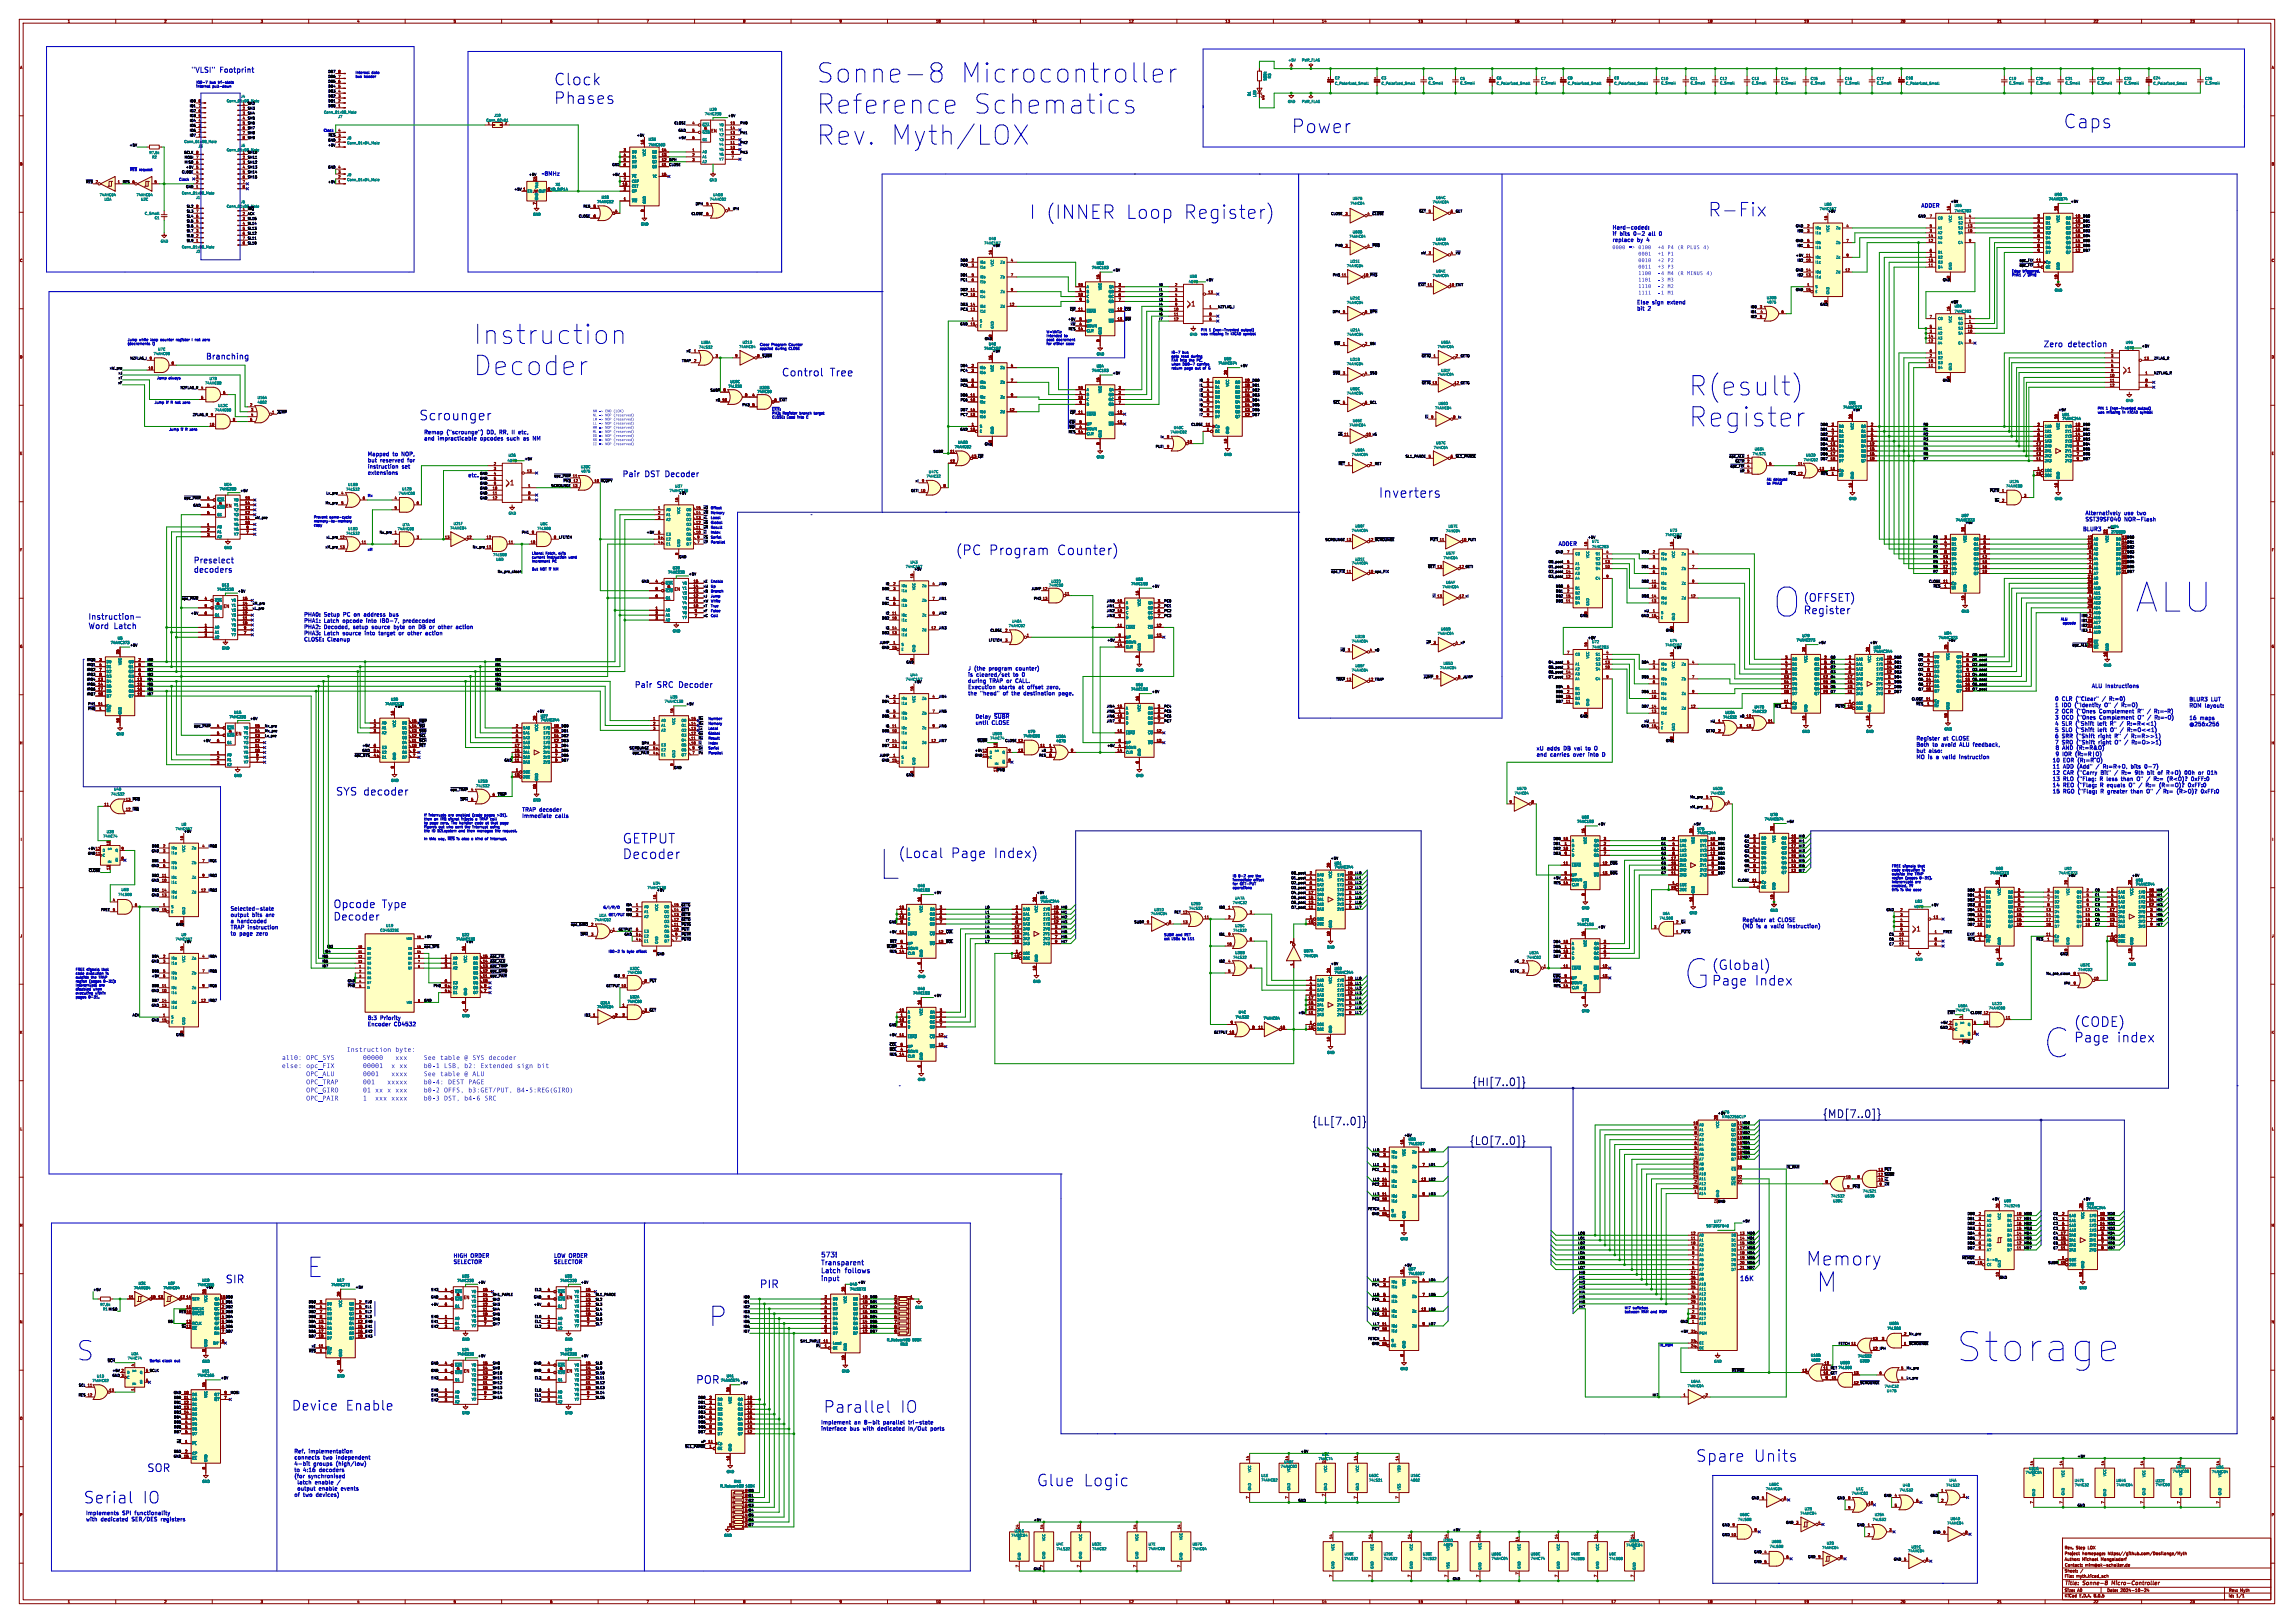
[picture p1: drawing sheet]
<svg xmlns="http://www.w3.org/2000/svg" width="1189mm" height="841mm" viewBox="0 0 1189 841" stroke-linecap="round" stroke-linejoin="round" font-family="sans-serif">
<defs><g id="words">
<g font-size="20.9" fill="#0000c2">
<text x="918" y="321">O</text>
<text x="1106" y="319">ALU</text>
<text x="455" y="457">L</text>
<text x="872" y="514">G</text>
<text x="1058" y="549">C</text>
<text x="1013" y="707">Storage</text>
</g>
<g font-size="13.9" fill="#0000c2">
<text x="423" y="44">Sonne-8</text>
<text x="496" y="44">Microcontroller</text>
<text x="423" y="60">Reference</text>
<text x="503" y="60">Schematics</text>
<text x="423" y="76">Rev. Myth/LOX</text>
<text x="245" y="179">Instruction</text>
<text x="245" y="195">Decoder</text>
<text x="875" y="206">R(esult)</text>
<text x="875" y="222">Register</text>
<text x="159" y="663">E</text>
<text x="941" y="670">M</text>
<text x="367" y="688">P</text>
<text x="39" y="706">S</text>
</g>
<g font-size="9.8" fill="#0000c2">
<text x="669" y="70">Power</text>
<text x="1069" y="67">Caps</text>
</g>
<g font-size="9.7" fill="#0000c2">
<text x="885" y="113">R-Fix</text>
<text x="533" y="114">I (INNER Loop</text>
<text x="611" y="114">Register)</text>
<text x="936" y="656">Memory</text>
</g>
<g font-size="8.4" fill="#0000c2">
<text x="287" y="45">Clock</text>
<text x="287" y="54">Phases</text>
<text x="427" y="733">Parallel</text>
<text x="466" y="733">IO</text>
<text x="879" y="758">Spare</text>
<text x="908" y="758">Units</text>
<text x="537" y="771">Glue</text>
<text x="561" y="771">Logic</text>
<text x="43" y="780">Serial</text>
<text x="73" y="780">IO</text>
</g>
<g font-size="7" fill="#0000c2">
<text x="217" y="218">Scrounger</text>
<text x="715" y="258">Inverters</text>
<text x="495" y="288">(PC Program</text>
<text x="547" y="288">Counter)</text>
<text x="323" y="437">GETPUT</text>
<text x="323" y="446">Decoder</text>
<text x="466" y="445">(Local</text>
<text x="492" y="445">Page</text>
<text x="514" y="445">Index)</text>
<text x="887" y="503">(Global)</text>
<text x="887" y="511">Page</text>
<text x="909" y="511">Index</text>
<text x="1075" y="532">(CODE)</text>
<text x="1075" y="541">Page</text>
<text x="1097" y="541">index</text>
<text x="151" y="731">Device</text>
<text x="178" y="731">Enable</text>
</g>
<g font-size="5.6" fill="#0000c2">
<text x="405" y="195">Control</text>
<text x="430" y="195">Tree</text>
<text x="935" y="312">(OFFSET)</text>
<text x="935" y="319">Register</text>
<text x="174" y="413">SYS decoder</text>
<text x="173" y="471">Opcode</text>
<text x="197" y="471">Type</text>
<text x="173" y="477">Decoder</text>
<text x="117" y="665">SIR</text>
<text x="394" y="668">PIR</text>
<text x="361" y="717">POR</text>
<text x="76" y="763">SOR</text>
</g>
<g font-size="5.6" fill="#000084">
<text x="763" y="563">{HI[7..0]}</text>
<text x="945" y="580">{MD[7..0]}</text>
<text x="681" y="583">{LL[7..0]}</text>
<text x="762" y="594">{LO[7..0]}</text>
</g>
<g font-size="4.2" fill="#0000c2">
<text x="1059" y="180">Zero</text>
<text x="1071" y="180">detection</text>
<text x="107" y="186">Branching</text>
<text x="323" y="247">Pair</text>
<text x="334" y="247">DST Decoder</text>
<text x="100" y="292">Preselect</text>
<text x="100" y="297">decoders</text>
<text x="46" y="321">Instruction-</text>
<text x="46" y="326">Word Latch</text>
<text x="329" y="357">Pair</text>
<text x="340" y="357">SRC Decoder</text>
</g>
<g font-size="3.8" fill="#0000c2">
<text x="99" y="38">&quot;VLSI&quot;</text>
<text x="114" y="38">Footprint</text>
</g>
<g font-size="3.5" fill="#840000">
<text x="617" y="159">1</text>
<text x="1102" y="194">1</text>
<text x="264" y="252">1</text>
<text x="993" y="483">1</text>
</g>
<g font-size="3.5" fill="#0000c2">
<text x="180" y="545">Instruction</text>
<text x="205" y="545">byte:</text>
<text x="146" y="550">all0:</text>
<text x="159" y="550">OPC_SYS</text>
<text x="188" y="550">00000</text>
<text x="205" y="550">xxx</text>
<text x="220" y="550">See table</text>
<text x="241" y="550">@ SYS decoder</text>
<text x="146" y="554">else:</text>
<text x="159" y="554">opc_FIX</text>
<text x="188" y="554">00001</text>
<text x="203" y="554">x</text>
<text x="207" y="554">xx</text>
<text x="220" y="554">b0-1</text>
<text x="230" y="554">LSB,</text>
<text x="241" y="554">b2:</text>
<text x="249" y="554">Extended</text>
<text x="268" y="554">sign</text>
<text x="278" y="554">bit</text>
<text x="159" y="558">OPC_ALU</text>
<text x="159" y="562">OPC_TRAP</text>
<text x="188" y="558">0001</text>
<text x="188" y="562">001</text>
<text x="201" y="562">xxxxx</text>
<text x="203" y="558">xxxx</text>
<text x="220" y="558">See table</text>
<text x="220" y="562">b0-4:</text>
<text x="232" y="562">DEST PAGE</text>
<text x="241" y="558">@ ALU</text>
<text x="159" y="566">OPC_GIRO</text>
<text x="188" y="566">01 xx</text>
<text x="201" y="566">x</text>
<text x="205" y="566">xxx</text>
<text x="220" y="566">b0-2</text>
<text x="230" y="566">OFFS, b3:GET/PUT,</text>
<text x="268" y="566">B4-5:REG(GIRO)</text>
<text x="159" y="571">OPC_PAIR</text>
<text x="188" y="571">1</text>
<text x="194" y="571">xxx</text>
<text x="203" y="571">xxxx</text>
<text x="220" y="571">b0-3</text>
<text x="230" y="571">DST,</text>
<text x="241" y="571">b4-6</text>
<text x="251" y="571">SRC</text>
<text x="425" y="652">573!</text>
<text x="425" y="656">Transparent</text>
<text x="425" y="660">Latch</text>
<text x="438" y="660">follows</text>
<text x="425" y="664">input</text>
<text x="902" y="664">16K</text>
</g>
<g font-size="2.8" fill="#0000c2">
<text x="281" y="91">~8MHz</text>
<text x="996" y="108">ADDER</text>
<text x="836" y="119">Hard-coded:</text>
<text x="836" y="122">if</text>
<text x="836" y="125">replace</text>
<text x="839" y="122">bits</text>
<text x="846" y="122">0-2</text>
<text x="848" y="125">by</text>
<text x="853" y="125">4</text>
<text x="854" y="122">all</text>
<text x="860" y="122">0</text>
<text x="836" y="129">0000</text>
<text x="844" y="129">=&gt; 0100</text>
<text x="859" y="129">+4 P4 (R</text>
<text x="874" y="129">PLUS 4)</text>
<text x="849" y="133">0001</text>
<text x="849" y="136">0010</text>
<text x="859" y="133">+1 P1</text>
<text x="859" y="136">+2 P2</text>
<text x="849" y="140">0011</text>
<text x="849" y="143">1100</text>
<text x="859" y="140">+3 P3</text>
<text x="859" y="143">-4</text>
<text x="864" y="143">M4 (R</text>
<text x="874" y="143">MINUS 4)</text>
<text x="849" y="146">1101</text>
<text x="849" y="150">1110</text>
<text x="859" y="146">-3</text>
<text x="859" y="150">-2</text>
<text x="864" y="146">M3</text>
<text x="864" y="150">M2</text>
<text x="849" y="153">1111</text>
<text x="864" y="153">M1</text>
<text x="848" y="158">Else</text>
<text x="848" y="161">bit</text>
<text x="854" y="161">2</text>
<text x="856" y="158">sign</text>
<text x="864" y="158">extend</text>
<text x="220" y="225">Remap</text>
<text x="231" y="225">(&quot;scrounge&quot;)</text>
<text x="252" y="225">DD, RR, II etc,</text>
<text x="220" y="228">and</text>
<text x="227" y="228">impracticable</text>
<text x="249" y="228">opcodes</text>
<text x="263" y="228">such</text>
<text x="271" y="228">as</text>
<text x="276" y="228">NM</text>
<text x="190" y="236">Mapped</text>
<text x="190" y="240">but</text>
<text x="197" y="240">reserved</text>
<text x="203" y="236">to</text>
<text x="208" y="236">NOP,</text>
<text x="211" y="240">for</text>
<text x="190" y="243">instruction</text>
<text x="208" y="243">set</text>
<text x="190" y="246">extensions</text>
<text x="243" y="247">etc.</text>
<text x="1081" y="267">Alternatively</text>
<text x="1101" y="267">use</text>
<text x="1107" y="267">two</text>
<text x="1080" y="275">BLUR3</text>
<text x="1081" y="270">SST39SF040</text>
<text x="1101" y="270">NOR-Flash</text>
<text x="808" y="283">ADDER</text>
<text x="157" y="320">PHA0:</text>
<text x="157" y="323">PHA1:</text>
<text x="168" y="320">Setup</text>
<text x="168" y="323">Latch</text>
<text x="177" y="323">opcode</text>
<text x="178" y="320">PC on</text>
<text x="188" y="320">address</text>
<text x="190" y="323">into</text>
<text x="197" y="323">IB0-7,</text>
<text x="202" y="320">bus</text>
<text x="209" y="323">predecoded</text>
<text x="157" y="326">PHA2:</text>
<text x="157" y="329">PHA3:</text>
<text x="168" y="326">Decoded,</text>
<text x="168" y="329">Latch</text>
<text x="177" y="329">source</text>
<text x="183" y="326">setup</text>
<text x="189" y="329">into</text>
<text x="193" y="326">source</text>
<text x="196" y="329">target</text>
<text x="204" y="326">byte</text>
<text x="207" y="329">or</text>
<text x="211" y="329">other</text>
<text x="212" y="326">on</text>
<text x="217" y="326">DB or</text>
<text x="221" y="329">action</text>
<text x="227" y="326">other</text>
<text x="236" y="326">action</text>
<text x="157" y="332">CLOSE: Cleanup</text>
<text x="502" y="348">J (the</text>
<text x="512" y="348">program</text>
<text x="526" y="348">counter)</text>
<text x="502" y="351">is</text>
<text x="502" y="354">during</text>
<text x="506" y="351">cleared/set</text>
<text x="513" y="354">TRAP or</text>
<text x="525" y="351">to</text>
<text x="526" y="354">CALL.</text>
<text x="530" y="351">0</text>
<text x="502" y="357">Execution</text>
<text x="518" y="357">starts</text>
<text x="528" y="357">at</text>
<text x="532" y="357">offset</text>
<text x="542" y="357">zero,</text>
<text x="1084" y="357">ALU Instructions</text>
<text x="502" y="360">the</text>
<text x="508" y="360">&quot;head&quot;</text>
<text x="520" y="360">of</text>
<text x="524" y="360">the</text>
<text x="530" y="360">destination</text>
<text x="549" y="360">page.</text>
<text x="1065" y="363">0 CLR (&quot;Clear&quot;</text>
<text x="1093" y="363">R:=0)</text>
<text x="1135" y="364">BLUR3</text>
<text x="1146" y="364">LUT</text>
<text x="1065" y="367">1 IDO (&quot;Identity</text>
<text x="1065" y="370">2 OCR (&quot;Ones</text>
<text x="1088" y="370">Complement</text>
<text x="1091" y="367">O&quot;</text>
<text x="1096" y="367">/</text>
<text x="1099" y="367">R:=O)</text>
<text x="1108" y="370">R&quot;</text>
<text x="1113" y="370">/</text>
<text x="1117" y="370">R:=~R)</text>
<text x="1135" y="367">ROM layout:</text>
<text x="505" y="372">Delay</text>
<text x="505" y="376">until</text>
<text x="514" y="376">CLOSE</text>
<text x="515" y="372">~{SUBR}</text>
<text x="1065" y="373">3 OCO (&quot;Ones</text>
<text x="1065" y="376">4 SLR (&quot;Shift</text>
<text x="1087" y="376">left</text>
<text x="1088" y="373">Complement</text>
<text x="1094" y="376">R&quot;</text>
<text x="1099" y="376">/</text>
<text x="1102" y="376">R:=R&lt;&lt;1)</text>
<text x="1108" y="373">O&quot;</text>
<text x="1113" y="373">/</text>
<text x="1117" y="373">R:=~O)</text>
<text x="1135" y="373">16</text>
<text x="1135" y="376">@256x256</text>
<text x="1140" y="373">maps</text>
<text x="993" y="384">Register</text>
<text x="1007" y="384">at</text>
<text x="1011" y="384">CLOSE</text>
<text x="1065" y="379">5 SLO (&quot;Shift</text>
<text x="1065" y="383">6 SRR (&quot;Shift</text>
<text x="1087" y="379">left</text>
<text x="1087" y="383">right</text>
<text x="1094" y="379">O&quot;</text>
<text x="1096" y="383">R&quot;</text>
<text x="1099" y="379">/</text>
<text x="1101" y="383">/</text>
<text x="1103" y="379">R:=O&lt;&lt;1)</text>
<text x="1105" y="383">R:=R&gt;&gt;1)</text>
<text x="796" y="389">xU adds</text>
<text x="810" y="389">DB val</text>
<text x="822" y="389">to</text>
<text x="826" y="389">O</text>
<text x="993" y="387">Both</text>
<text x="1001" y="387">to</text>
<text x="1006" y="387">avoid</text>
<text x="1016" y="387">ALU feedback,</text>
<text x="1065" y="386">7 SRO (&quot;Shift</text>
<text x="1065" y="389">8 AND (R:=R&amp;O)</text>
<text x="1087" y="386">right</text>
<text x="1096" y="386">O&quot;</text>
<text x="1101" y="386">/</text>
<text x="1105" y="386">R:=O&gt;&gt;1)</text>
<text x="796" y="392">and</text>
<text x="803" y="392">carries</text>
<text x="815" y="392">over</text>
<text x="823" y="392">into</text>
<text x="830" y="392">D</text>
<text x="993" y="390">but</text>
<text x="993" y="393">MO is</text>
<text x="999" y="390">also:</text>
<text x="1003" y="393">a valid</text>
<text x="1015" y="393">instruction</text>
<text x="1064" y="395">10</text>
<text x="1065" y="392">9 IOR (R:=R|O)</text>
<text x="1069" y="395">EOR (R:=R^O)</text>
<text x="1064" y="398">11</text>
<text x="1064" y="402">12</text>
<text x="1069" y="398">ADD (Add&quot;</text>
<text x="1069" y="402">CAR (&quot;Carry</text>
<text x="1089" y="402">Bit&quot;</text>
<text x="1090" y="398">R:=R+O,</text>
<text x="1096" y="402">/</text>
<text x="1100" y="402">R:=</text>
<text x="1104" y="398">bits</text>
<text x="1107" y="402">9th</text>
<text x="1112" y="398">0-7)</text>
<text x="1113" y="402">bit</text>
<text x="1118" y="402">of</text>
<text x="1123" y="402">R+O)</text>
<text x="1133" y="402">00h</text>
<text x="1140" y="402">or</text>
<text x="1144" y="402">01h</text>
<text x="1064" y="405">13</text>
<text x="1069" y="405">RLO (&quot;Flag:</text>
<text x="1088" y="405">R less</text>
<text x="1099" y="405">than</text>
<text x="1108" y="405">O&quot;</text>
<text x="1113" y="405">/</text>
<text x="1116" y="405">R:=</text>
<text x="1123" y="405">(R&lt;O)?</text>
<text x="1136" y="405">0xFF:0</text>
<text x="1064" y="408">14</text>
<text x="1064" y="411">15</text>
<text x="1069" y="408">REO (&quot;Flag:</text>
<text x="1069" y="411">RGO (&quot;Flag:</text>
<text x="1088" y="408">R equals</text>
<text x="1089" y="411">R greater</text>
<text x="1103" y="408">O&quot;</text>
<text x="1104" y="411">than</text>
<text x="1109" y="408">/</text>
<text x="1112" y="408">R:=</text>
<text x="1113" y="411">O&quot;</text>
<text x="1118" y="411">/</text>
<text x="1119" y="408">(R==O)?</text>
<text x="1121" y="411">R:=</text>
<text x="1128" y="411">(R&gt;O)?</text>
<text x="1134" y="408">0xFF:0</text>
<text x="1141" y="411">0xFF:0</text>
<text x="271" y="421">TRAP decoder</text>
<text x="271" y="424">Immediate</text>
<text x="288" y="424">calls</text>
<text x="119" y="472">Selected-state</text>
<text x="119" y="475">output</text>
<text x="119" y="478">a hardcoded</text>
<text x="130" y="475">bits</text>
<text x="138" y="475">are</text>
<text x="903" y="478">Register</text>
<text x="917" y="478">at</text>
<text x="921" y="478">CLOSE</text>
<text x="119" y="482">TRAP instruction</text>
<text x="119" y="485">to</text>
<text x="124" y="485">page</text>
<text x="133" y="485">zero</text>
<text x="903" y="481">(MD is</text>
<text x="914" y="481">a valid</text>
<text x="926" y="481">instruction)</text>
<text x="190" y="529">8:3</text>
<text x="190" y="532">Encoder</text>
<text x="197" y="529">Priority</text>
<text x="204" y="532">CD4532</text>
<text x="235" y="652">HIGH ORDER</text>
<text x="287" y="652">LOW ORDER</text>
<text x="235" y="655">SELECTOR</text>
<text x="287" y="655">SELECTOR</text>
<text x="425" y="738">Implement</text>
<text x="425" y="741">interface</text>
<text x="440" y="741">bus</text>
<text x="443" y="738">an</text>
<text x="447" y="741">with</text>
<text x="448" y="738">8-bit</text>
<text x="455" y="741">dedicated</text>
<text x="458" y="738">parallel</text>
<text x="471" y="738">tri-state</text>
<text x="471" y="741">In/Out</text>
<text x="482" y="741">ports</text>
<text x="152" y="753">Ref.</text>
<text x="160" y="753">implementation</text>
<text x="152" y="756">connects</text>
<text x="152" y="760">4-bit</text>
<text x="162" y="760">groups</text>
<text x="167" y="756">two</text>
<text x="174" y="756">independent</text>
<text x="174" y="760">(high/low)</text>
<text x="152" y="763">to</text>
<text x="152" y="766">(for</text>
<text x="157" y="763">4:16</text>
<text x="160" y="766">synchronised</text>
<text x="165" y="763">decoders</text>
<text x="154" y="769">latch</text>
<text x="154" y="773">output</text>
<text x="163" y="769">enable</text>
<text x="165" y="773">enable</text>
<text x="177" y="773">events</text>
<text x="152" y="776">of</text>
<text x="157" y="776">two</text>
<text x="164" y="776">devices)</text>
<text x="44" y="785">Implements</text>
<text x="63" y="785">SPI functionality</text>
<text x="44" y="788">with</text>
<text x="52" y="788">dedicated</text>
<text x="68" y="788">SER/DES</text>
<text x="83" y="788">registers</text>
</g>
<g font-size="2.8" fill="#840000">
<text x="1070" y="822">Title:</text>
<text x="1080" y="822">Sonne-8</text>
<text x="1095" y="822">Micro-Controller</text>
</g>
<g font-size="2.1" fill="#008484">
<text x="365" y="67">&amp;</text>
<text x="113" y="262">&amp;</text>
<text x="346" y="305">&amp;</text>
<text x="112" y="314">&amp;</text>
<text x="118" y="380">&amp;</text>
<text x="236" y="672">&amp;</text>
<text x="290" y="672">&amp;</text>
<text x="236" y="710">&amp;</text>
<text x="290" y="710">&amp;</text>
</g>
<g font-size="2.1" fill="#840000">
<text x="368" y="69">EN</text>
<text x="117" y="263">EN</text>
<text x="349" y="306">EN</text>
<text x="116" y="315">EN</text>
<text x="122" y="381">EN</text>
<text x="240" y="673">EN</text>
<text x="294" y="673">EN</text>
<text x="240" y="711">EN</text>
<text x="294" y="711">EN</text>
<text x="1070" y="803">Rev.</text>
<text x="1076" y="803">Step</text>
<text x="1082" y="803">LOX</text>
<text x="1070" y="809">Author:</text>
<text x="1070" y="806">Project</text>
<text x="1079" y="809">Michael</text>
<text x="1079" y="806">homepage:</text>
<text x="1089" y="809">Mangelsdorf</text>
<text x="1093" y="806">https://github.com/Dosflange/Myth</text>
<text x="1070" y="815">Sheet:</text>
<text x="1070" y="812">Contact:</text>
<text x="1081" y="812">mim@ok-schalter.de</text>
<text x="1070" y="818">File:</text>
<text x="1076" y="818">myth.kicad_sch</text>
<text x="1070" y="828">KiCad</text>
<text x="1070" y="825">Size:</text>
<text x="1077" y="825">A0</text>
<text x="1078" y="828">E.D.A.</text>
<text x="1085" y="828">8.0.5</text>
<text x="1092" y="825">Date:</text>
<text x="1099" y="825">2024-10-24</text>
<text x="1155" y="825">Rev:</text>
<text x="1155" y="828">Id:</text>
<text x="1159" y="828">1/1</text>
<text x="1161" y="825">Myth</text>
</g>
<g font-size="1.8" fill="#840000">
<text x="35" y="12">1</text>
<text x="85" y="12">2</text>
<text x="135" y="12">3</text>
<text x="185" y="12">4</text>
<text x="235" y="12">5</text>
<text x="285" y="12">6</text>
<text x="335" y="12">7</text>
<text x="385" y="12">8</text>
<text x="435" y="12">9</text>
<text x="485" y="12">10</text>
<text x="535" y="12">11</text>
<text x="585" y="12">12</text>
<text x="635" y="12">13</text>
<text x="685" y="12">14</text>
<text x="735" y="12">15</text>
<text x="785" y="12">16</text>
<text x="835" y="12">17</text>
<text x="885" y="12">18</text>
<text x="935" y="12">19</text>
<text x="985" y="12">20</text>
<text x="1035" y="12">21</text>
<text x="1085" y="12">22</text>
<text x="1135" y="12">23</text>
<text x="10" y="36">A</text>
<text x="1177" y="36">A</text>
<text x="175" y="40">7</text>
<text x="175" y="38">8</text>
<text x="175" y="45">5</text>
<text x="175" y="43">6</text>
<text x="103" y="53">8</text>
<text x="175" y="53">2</text>
<text x="175" y="51">3</text>
<text x="175" y="48">4</text>
<text x="103" y="58">6</text>
<text x="103" y="56">7</text>
<text x="126" y="54">1</text>
<text x="126" y="57">2</text>
<text x="126" y="59">3</text>
<text x="175" y="56">1</text>
<text x="103" y="66">3</text>
<text x="103" y="63">4</text>
<text x="103" y="61">5</text>
<text x="126" y="62">4</text>
<text x="126" y="65">5</text>
<text x="359" y="65">4</text>
<text x="378" y="65">15</text>
<text x="103" y="71">1</text>
<text x="103" y="68">2</text>
<text x="126" y="67">6</text>
<text x="126" y="70">7</text>
<text x="175" y="71">3</text>
<text x="175" y="68">4</text>
<text x="359" y="68">5</text>
<text x="378" y="70">13</text>
<text x="378" y="67">14</text>
<text x="126" y="72">8</text>
<text x="175" y="76">1</text>
<text x="175" y="73">2</text>
<text x="334" y="75" transform="rotate(-90 334 75)">16</text>
<text x="359" y="72">6</text>
<text x="378" y="77">10</text>
<text x="378" y="75">11</text>
<text x="378" y="72">12</text>
<text x="102" y="82">7</text>
<text x="102" y="80">8</text>
<text x="126" y="80">1</text>
<text x="126" y="82">2</text>
<text x="323" y="78">3</text>
<text x="323" y="81">4</text>
<text x="323" y="84">5</text>
<text x="343" y="84">12</text>
<text x="343" y="81">13</text>
<text x="343" y="78">14</text>
<text x="359" y="78">1</text>
<text x="359" y="81">2</text>
<text x="359" y="84">3</text>
<text x="379" y="82">7</text>
<text x="379" y="80">9</text>
<text x="10" y="86">B</text>
<text x="102" y="90">4</text>
<text x="102" y="87">5</text>
<text x="102" y="85">6</text>
<text x="126" y="85">3</text>
<text x="126" y="87">4</text>
<text x="126" y="90">5</text>
<text x="175" y="90">3</text>
<text x="175" y="87">4</text>
<text x="323" y="86">6</text>
<text x="343" y="86">11</text>
<text x="1177" y="86">B</text>
<text x="49" y="95">2</text>
<text x="61" y="95">1</text>
<text x="69" y="95">6</text>
<text x="80" y="95">5</text>
<text x="102" y="95">2</text>
<text x="102" y="92">3</text>
<text x="126" y="92">6</text>
<text x="126" y="95">7</text>
<text x="175" y="95">1</text>
<text x="175" y="92">2</text>
<text x="278" y="94" transform="rotate(-90 278 94)">14</text>
<text x="323" y="94">7</text>
<text x="323" y="91">9</text>
<text x="343" y="91">15</text>
<text x="102" y="98">1</text>
<text x="126" y="98">8</text>
<text x="271" y="99">1</text>
<text x="284" y="99">8</text>
<text x="323" y="96">10</text>
<text x="323" y="99">2</text>
<text x="102" y="108">8</text>
<text x="278" y="106" transform="rotate(-90 278 106)">7</text>
<text x="308" y="108">5</text>
<text x="323" y="104">1</text>
<text x="366" y="106">5</text>
<text x="102" y="113">6</text>
<text x="102" y="110">7</text>
<text x="126" y="109">1</text>
<text x="126" y="112">2</text>
<text x="308" y="113">6</text>
<text x="319" y="110">4</text>
<text x="334" y="110" transform="rotate(-90 334 110)">8</text>
<text x="366" y="112">6</text>
<text x="377" y="109">4</text>
<text x="697" y="112">3</text>
<text x="709" y="112">4</text>
<text x="740" y="110">5</text>
<text x="752" y="110">6</text>
<text x="1000" y="113">7</text>
<text x="1011" y="109" transform="rotate(-90 1011 109)">16</text>
<text x="1020" y="113">4</text>
<text x="1056" y="113">2</text>
<text x="1067" y="109" transform="rotate(-90 1067 109)">20</text>
<text x="1076" y="113">19</text>
<text x="102" y="118">4</text>
<text x="102" y="115">5</text>
<text x="126" y="114">3</text>
<text x="126" y="117">4</text>
<text x="126" y="119">5</text>
<text x="937" y="118">2</text>
<text x="947" y="114" transform="rotate(-90 947 114)">16</text>
<text x="957" y="118">4</text>
<text x="1000" y="118">5</text>
<text x="1020" y="118">13</text>
<text x="1020" y="115">1</text>
<text x="1056" y="115">3</text>
<text x="1056" y="118">4</text>
<text x="1076" y="118">17</text>
<text x="1076" y="115">18</text>
<text x="102" y="125">1</text>
<text x="102" y="123">2</text>
<text x="102" y="120">3</text>
<text x="126" y="122">6</text>
<text x="126" y="124">7</text>
<text x="937" y="120">3</text>
<text x="937" y="125">5</text>
<text x="957" y="125">7</text>
<text x="999" y="125">12</text>
<text x="999" y="123">14</text>
<text x="1000" y="120">3</text>
<text x="1020" y="120">10</text>
<text x="1020" y="125">9</text>
<text x="1056" y="120">5</text>
<text x="1056" y="123">6</text>
<text x="1056" y="125">7</text>
<text x="1076" y="125">14</text>
<text x="1076" y="123">15</text>
<text x="1076" y="120">16</text>
<text x="126" y="127">8</text>
<text x="697" y="128">3</text>
<text x="709" y="128">4</text>
<text x="740" y="132">3</text>
<text x="752" y="132">4</text>
<text x="937" y="128">6</text>
<text x="1000" y="131">6</text>
<text x="1056" y="128">8</text>
<text x="1056" y="131">9</text>
<text x="1076" y="131">12</text>
<text x="1076" y="128">13</text>
<text x="10" y="136">C</text>
<text x="503" y="136">2</text>
<text x="514" y="132" transform="rotate(-90 514 132)">16</text>
<text x="524" y="136">4</text>
<text x="936" y="136">10</text>
<text x="936" y="133">11</text>
<text x="957" y="133">9</text>
<text x="999" y="136">15</text>
<text x="1000" y="133">2</text>
<text x="1055" y="136">11</text>
<text x="1177" y="136">C</text>
<text x="503" y="138">3</text>
<text x="503" y="143">5</text>
<text x="524" y="143">7</text>
<text x="695" y="143">11</text>
<text x="707" y="143">10</text>
<text x="936" y="143">13</text>
<text x="936" y="141">14</text>
<text x="956" y="141">12</text>
<text x="999" y="138">11</text>
<text x="1056" y="138">1</text>
<text x="503" y="146">6</text>
<text x="559" y="148">15</text>
<text x="570" y="145" transform="rotate(-90 570 145)">16</text>
<text x="580" y="148">3</text>
<text x="609" y="148">2</text>
<text x="740" y="148">11</text>
<text x="751" y="148">10</text>
<text x="937" y="148">1</text>
<text x="1067" y="145" transform="rotate(-90 1067 145)">10</text>
<text x="503" y="153">10</text>
<text x="503" y="151">11</text>
<text x="524" y="151">9</text>
<text x="559" y="153">10</text>
<text x="559" y="151">1</text>
<text x="559" y="156">9</text>
<text x="580" y="151">2</text>
<text x="580" y="153">6</text>
<text x="580" y="156">7</text>
<text x="609" y="151">3</text>
<text x="609" y="153">4</text>
<text x="609" y="156">5</text>
<text x="626" y="152">13</text>
<text x="936" y="151">15</text>
<text x="503" y="161">13</text>
<text x="503" y="158">14</text>
<text x="523" y="158">12</text>
<text x="559" y="161">11</text>
<text x="579" y="161">12</text>
<text x="608" y="161">10</text>
<text x="609" y="158">9</text>
<text x="627" y="160">1</text>
<text x="912" y="160">3</text>
<text x="1011" y="161" transform="rotate(-90 1011 161)">16</text>
<text x="503" y="166">1</text>
<text x="559" y="166">5</text>
<text x="579" y="166">13</text>
<text x="608" y="164">11</text>
<text x="608" y="166">12</text>
<text x="627" y="166">6</text>
<text x="627" y="164">8</text>
<text x="696" y="162">5</text>
<text x="707" y="162">6</text>
<text x="912" y="165">5</text>
<text x="912" y="162">4</text>
<text x="923" y="162">6</text>
<text x="1000" y="165">7</text>
<text x="1020" y="167">1</text>
<text x="1020" y="165">4</text>
<text x="503" y="169">15</text>
<text x="559" y="171">14</text>
<text x="559" y="169">4</text>
<text x="1000" y="172">3</text>
<text x="1000" y="170">5</text>
<text x="1020" y="172">10</text>
<text x="1020" y="170">13</text>
<text x="570" y="177" transform="rotate(-90 570 177)">8</text>
<text x="707" y="179">2</text>
<text x="999" y="178">12</text>
<text x="999" y="175">14</text>
<text x="1020" y="178">9</text>
<text x="10" y="186">D</text>
<text x="360" y="183">1</text>
<text x="371" y="185">3</text>
<text x="381" y="185">9</text>
<text x="392" y="185">8</text>
<text x="743" y="185">1</text>
<text x="754" y="185">2</text>
<text x="1000" y="185">2</text>
<text x="1000" y="183">6</text>
<text x="1094" y="183">2</text>
<text x="1094" y="185">3</text>
<text x="1177" y="186">D</text>
<text x="77" y="192">10</text>
<text x="77" y="186">9</text>
<text x="89" y="189">8</text>
<text x="360" y="188">2</text>
<text x="503" y="190">2</text>
<text x="514" y="187" transform="rotate(-90 514 187)">16</text>
<text x="524" y="190">4</text>
<text x="999" y="190">11</text>
<text x="999" y="188">15</text>
<text x="1094" y="188">4</text>
<text x="1094" y="190">5</text>
<text x="1111" y="186">13</text>
<text x="503" y="193">3</text>
<text x="503" y="198">5</text>
<text x="524" y="198">7</text>
<text x="625" y="198">2</text>
<text x="636" y="194" transform="rotate(-90 636 194)">20</text>
<text x="645" y="198">19</text>
<text x="696" y="194">3</text>
<text x="707" y="194">4</text>
<text x="1093" y="195">10</text>
<text x="1093" y="198">11</text>
<text x="1094" y="193">9</text>
<text x="1112" y="194">1</text>
<text x="1112" y="198">8</text>
<text x="104" y="202">4</text>
<text x="375" y="203">9</text>
<text x="503" y="200">6</text>
<text x="559" y="202">15</text>
<text x="570" y="198" transform="rotate(-90 570 198)">16</text>
<text x="580" y="202">3</text>
<text x="625" y="200">3</text>
<text x="625" y="203">4</text>
<text x="645" y="203">17</text>
<text x="645" y="200">18</text>
<text x="742" y="199">13</text>
<text x="754" y="199">12</text>
<text x="1093" y="200">12</text>
<text x="1112" y="200">6</text>
<text x="104" y="207">5</text>
<text x="115" y="204">6</text>
<text x="374" y="208">10</text>
<text x="386" y="205">8</text>
<text x="390" y="205">4</text>
<text x="401" y="208">6</text>
<text x="503" y="208">10</text>
<text x="503" y="205">11</text>
<text x="524" y="205">9</text>
<text x="559" y="207">10</text>
<text x="559" y="204">1</text>
<text x="559" y="209">9</text>
<text x="580" y="204">2</text>
<text x="580" y="207">6</text>
<text x="580" y="209">7</text>
<text x="625" y="205">5</text>
<text x="625" y="208">6</text>
<text x="645" y="208">15</text>
<text x="645" y="205">16</text>
<text x="707" y="209">6</text>
<text x="109" y="216">9</text>
<text x="129" y="211">2</text>
<text x="130" y="213">3</text>
<text x="130" y="216">4</text>
<text x="141" y="214">1</text>
<text x="390" y="211">5</text>
<text x="503" y="216">13</text>
<text x="503" y="213">14</text>
<text x="523" y="213">12</text>
<text x="559" y="214">11</text>
<text x="579" y="214">12</text>
<text x="625" y="211">7</text>
<text x="625" y="213">8</text>
<text x="625" y="216">9</text>
<text x="645" y="216">12</text>
<text x="645" y="213">13</text>
<text x="645" y="211">14</text>
<text x="109" y="221">10</text>
<text x="121" y="218">8</text>
<text x="129" y="218">5</text>
<text x="503" y="221">1</text>
<text x="559" y="222">4</text>
<text x="559" y="219">5</text>
<text x="579" y="219">13</text>
<text x="625" y="221">11</text>
<text x="753" y="217">8</text>
<text x="949" y="221">3</text>
<text x="960" y="217" transform="rotate(-90 960 217)">20</text>
<text x="970" y="221">2</text>
<text x="1056" y="221">2</text>
<text x="1067" y="217" transform="rotate(-90 1067 217)">20</text>
<text x="1076" y="221">18</text>
<text x="503" y="223">15</text>
<text x="559" y="225">14</text>
<text x="605" y="227">8</text>
<text x="625" y="223">1</text>
<text x="697" y="226">11</text>
<text x="708" y="226">10</text>
<text x="949" y="223">4</text>
<text x="949" y="226">7</text>
<text x="970" y="223">5</text>
<text x="970" y="226">6</text>
<text x="1056" y="223">4</text>
<text x="1056" y="226">6</text>
<text x="1076" y="226">14</text>
<text x="1076" y="223">16</text>
<text x="514" y="229" transform="rotate(-90 514 229)">8</text>
<text x="570" y="231" transform="rotate(-90 570 231)">8</text>
<text x="605" y="232">9</text>
<text x="615" y="230">10</text>
<text x="636" y="230" transform="rotate(-90 636 230)">10</text>
<text x="949" y="231">13</text>
<text x="949" y="233">14</text>
<text x="949" y="228">8</text>
<text x="969" y="231">12</text>
<text x="969" y="233">15</text>
<text x="970" y="228">9</text>
<text x="1055" y="233">15</text>
<text x="1055" y="231">17</text>
<text x="1056" y="228">8</text>
<text x="1076" y="228">12</text>
<text x="1076" y="231">3</text>
<text x="1076" y="233">5</text>
<text x="10" y="236">E</text>
<text x="492" y="235">11</text>
<text x="492" y="240">12</text>
<text x="504" y="237">13</text>
<text x="740" y="237">5</text>
<text x="752" y="237">6</text>
<text x="905" y="240">2</text>
<text x="949" y="236">17</text>
<text x="949" y="239">18</text>
<text x="969" y="236">16</text>
<text x="969" y="239">19</text>
<text x="1055" y="239">11</text>
<text x="1055" y="236">13</text>
<text x="1076" y="236">7</text>
<text x="1076" y="239">9</text>
<text x="1177" y="236">E</text>
<text x="256" y="241">2</text>
<text x="256" y="244">3</text>
<text x="273" y="245">13</text>
<text x="698" y="241">1</text>
<text x="710" y="241">2</text>
<text x="917" y="241">6</text>
<text x="932" y="241">11</text>
<text x="943" y="244">13</text>
<text x="949" y="244">11</text>
<text x="1056" y="244">1</text>
<text x="256" y="246">4</text>
<text x="256" y="249">5</text>
<text x="256" y="251">9</text>
<text x="308" y="250">10</text>
<text x="478" y="250">9</text>
<text x="949" y="246">1</text>
<text x="1055" y="246">19</text>
<text x="177" y="256">4</text>
<text x="255" y="254">10</text>
<text x="255" y="256">11</text>
<text x="274" y="252">1</text>
<text x="274" y="256">8</text>
<text x="489" y="252">8</text>
<text x="960" y="253" transform="rotate(-90 960 253)">10</text>
<text x="1049" y="258">3</text>
<text x="1067" y="253" transform="rotate(-90 1067 253)">10</text>
<text x="107" y="259">4</text>
<text x="107" y="263">5</text>
<text x="127" y="264">13</text>
<text x="127" y="261">14</text>
<text x="127" y="259">15</text>
<text x="177" y="261">5</text>
<text x="188" y="259">6</text>
<text x="204" y="259">4</text>
<text x="204" y="264">5</text>
<text x="216" y="261">6</text>
<text x="255" y="259">12</text>
<text x="274" y="259">6</text>
<text x="341" y="264">1</text>
<text x="352" y="260" transform="rotate(-90 352 260)">16</text>
<text x="361" y="264">15</text>
<text x="107" y="266">6</text>
<text x="127" y="269">11</text>
<text x="127" y="266">12</text>
<text x="341" y="266">2</text>
<text x="341" y="269">3</text>
<text x="361" y="269">13</text>
<text x="361" y="266">14</text>
<text x="107" y="273">1</text>
<text x="107" y="275">2</text>
<text x="127" y="272">10</text>
<text x="128" y="274">9</text>
<text x="361" y="274">11</text>
<text x="361" y="272">12</text>
<text x="1018" y="276" transform="rotate(-90 1018 276)">20</text>
<text x="107" y="278">3</text>
<text x="128" y="277">7</text>
<text x="176" y="279">12</text>
<text x="187" y="282">11</text>
<text x="204" y="277">1</text>
<text x="204" y="282">2</text>
<text x="216" y="279">3</text>
<text x="230" y="279">13</text>
<text x="242" y="279">12</text>
<text x="252" y="279">12</text>
<text x="263" y="282">11</text>
<text x="275" y="282">10</text>
<text x="276" y="277">9</text>
<text x="287" y="279">8</text>
<text x="341" y="282">4</text>
<text x="341" y="279">5</text>
<text x="341" y="277">6</text>
<text x="361" y="277">10</text>
<text x="361" y="282">7</text>
<text x="361" y="279">9</text>
<text x="709" y="280">12</text>
<text x="746" y="280">11</text>
<text x="758" y="280">10</text>
<text x="1008" y="279">3</text>
<text x="1008" y="282">4</text>
<text x="1028" y="279">2</text>
<text x="1028" y="282">5</text>
<text x="1082" y="282">11</text>
<text x="1082" y="279">12</text>
<text x="1092" y="277" transform="rotate(-90 1092 277)">32</text>
<text x="1100" y="279">13 DB0</text>
<text x="1100" y="282">14 DB1</text>
<text x="1100" y="279">13</text>
<text x="1100" y="282">14</text>
<text x="10" y="286">F</text>
<text x="176" y="284">13</text>
<text x="252" y="284">13</text>
<text x="352" y="288" transform="rotate(-90 352 288)">8</text>
<text x="812" y="287">7</text>
<text x="823" y="283" transform="rotate(-90 823 283)">16</text>
<text x="832" y="287">4</text>
<text x="857" y="287">2</text>
<text x="867" y="283" transform="rotate(-90 867 283)">16</text>
<text x="877" y="287">4</text>
<text x="1008" y="284">7</text>
<text x="1008" y="287">8</text>
<text x="1028" y="284">6</text>
<text x="1028" y="287">9</text>
<text x="1082" y="284">10</text>
<text x="1083" y="287">9</text>
<text x="1100" y="284">15 DB2</text>
<text x="1100" y="287">17 DB3</text>
<text x="1100" y="284">15</text>
<text x="1100" y="287">17</text>
<text x="1177" y="286">F</text>
<text x="812" y="292">5</text>
<text x="832" y="292">13</text>
<text x="832" y="289">1</text>
<text x="857" y="289">3</text>
<text x="1007" y="289">13</text>
<text x="1007" y="292">14</text>
<text x="1027" y="289">12</text>
<text x="1027" y="292">15</text>
<text x="1083" y="292">7</text>
<text x="1083" y="289">8</text>
<text x="1100" y="289">18 DB4</text>
<text x="1100" y="292">19 DB5</text>
<text x="1100" y="289">18</text>
<text x="1100" y="292">19</text>
<text x="473" y="300" transform="rotate(-90 473 300)">16</text>
<text x="709" y="297">10</text>
<text x="745" y="294">13</text>
<text x="756" y="294">12</text>
<text x="811" y="299">12</text>
<text x="811" y="297">14</text>
<text x="812" y="294">3</text>
<text x="832" y="294">10</text>
<text x="832" y="299">9</text>
<text x="857" y="294">5</text>
<text x="857" y="297">6</text>
<text x="877" y="294">7</text>
<text x="1007" y="294">17</text>
<text x="1007" y="297">18</text>
<text x="1027" y="294">16</text>
<text x="1027" y="297">19</text>
<text x="1082" y="299">27</text>
<text x="1083" y="297">5</text>
<text x="1083" y="294">6</text>
<text x="1100" y="294">20 DB6</text>
<text x="1100" y="297">21 DB7</text>
<text x="1100" y="294">20</text>
<text x="1100" y="297">21</text>
<text x="340" y="302">4</text>
<text x="340" y="306">5</text>
<text x="359" y="305">14</text>
<text x="359" y="302">15</text>
<text x="463" y="303">2</text>
<text x="463" y="306">3</text>
<text x="483" y="303">4</text>
<text x="812" y="305">6</text>
<text x="856" y="305">10</text>
<text x="856" y="302">11</text>
<text x="877" y="302">9</text>
<text x="1007" y="302">11</text>
<text x="1008" y="305">1</text>
<text x="1082" y="305">23</text>
<text x="1082" y="302">26</text>
<text x="106" y="311">4</text>
<text x="126" y="311">15</text>
<text x="340" y="310">6</text>
<text x="359" y="310">12</text>
<text x="359" y="307">13</text>
<text x="463" y="311">5</text>
<text x="483" y="311">7</text>
<text x="540" y="311">13</text>
<text x="552" y="308">11</text>
<text x="590" y="309" transform="rotate(-90 590 309)">16</text>
<text x="745" y="310">13</text>
<text x="756" y="310">12</text>
<text x="811" y="310">15</text>
<text x="812" y="307">2</text>
<text x="856" y="310">14</text>
<text x="876" y="310">12</text>
<text x="1018" y="311" transform="rotate(-90 1018 311)">10</text>
<text x="1082" y="307">25</text>
<text x="1083" y="310">4</text>
<text x="106" y="315">5</text>
<text x="126" y="316">13</text>
<text x="126" y="313">14</text>
<text x="340" y="316">1</text>
<text x="359" y="315">10</text>
<text x="359" y="312">11</text>
<text x="360" y="317">9</text>
<text x="463" y="313">6</text>
<text x="579" y="317">10</text>
<text x="579" y="312">15</text>
<text x="580" y="315">1</text>
<text x="600" y="315">2</text>
<text x="600" y="312">3</text>
<text x="600" y="317">6</text>
<text x="811" y="312">11</text>
<text x="856" y="312">13</text>
<text x="857" y="317">1</text>
<text x="1082" y="312">28</text>
<text x="1082" y="315">29</text>
<text x="1083" y="317">3</text>
<text x="106" y="319">6</text>
<text x="126" y="324">10</text>
<text x="126" y="321">11</text>
<text x="126" y="319">12</text>
<text x="340" y="319">2</text>
<text x="340" y="321">3</text>
<text x="360" y="320">7</text>
<text x="462" y="321">10</text>
<text x="462" y="319">11</text>
<text x="483" y="319">9</text>
<text x="580" y="320">9</text>
<text x="600" y="320">7</text>
<text x="856" y="320">15</text>
<text x="1082" y="322">30</text>
<text x="1083" y="320">2</text>
<text x="106" y="325">1</text>
<text x="106" y="327">2</text>
<text x="106" y="330">3</text>
<text x="126" y="329">7</text>
<text x="126" y="326">9</text>
<text x="462" y="329">13</text>
<text x="462" y="326">14</text>
<text x="483" y="326">12</text>
<text x="521" y="327">2</text>
<text x="532" y="330">1</text>
<text x="579" y="325">11</text>
<text x="580" y="330">5</text>
<text x="599" y="325">12</text>
<text x="599" y="330">13</text>
<text x="1082" y="325">31</text>
<text x="1083" y="327">1</text>
<text x="10" y="336">G</text>
<text x="463" y="334">1</text>
<text x="521" y="332">3</text>
<text x="579" y="335">14</text>
<text x="580" y="332">4</text>
<text x="754" y="334">4</text>
<text x="823" y="335" transform="rotate(-90 823 335)">16</text>
<text x="1082" y="332">22</text>
<text x="1082" y="335">24</text>
<text x="1177" y="336">G</text>
<text x="62" y="339" transform="rotate(-90 62 339)">20</text>
<text x="462" y="336">15</text>
<text x="590" y="341" transform="rotate(-90 590 341)">8</text>
<text x="710" y="338">4</text>
<text x="812" y="339">7</text>
<text x="832" y="341">1</text>
<text x="832" y="339">4</text>
<text x="867" y="340" transform="rotate(-90 867 340)">16</text>
<text x="925" y="341">3</text>
<text x="936" y="338" transform="rotate(-90 936 338)">20</text>
<text x="945" y="341">2</text>
<text x="958" y="341">2</text>
<text x="969" y="338" transform="rotate(-90 969 338)">20</text>
<text x="978" y="341">18</text>
<text x="999" y="340">3</text>
<text x="1009" y="337" transform="rotate(-90 1009 337)">20</text>
<text x="1019" y="340">2</text>
<text x="1092" y="340" transform="rotate(-90 1092 340)">16</text>
<text x="51" y="343">3</text>
<text x="51" y="345">4</text>
<text x="51" y="348">7</text>
<text x="72" y="343">2</text>
<text x="72" y="345">5</text>
<text x="72" y="348">6</text>
<text x="812" y="346">3</text>
<text x="812" y="344">5</text>
<text x="832" y="346">10</text>
<text x="832" y="344">13</text>
<text x="857" y="344">2</text>
<text x="857" y="346">3</text>
<text x="877" y="344">4</text>
<text x="925" y="344">4</text>
<text x="925" y="346">7</text>
<text x="945" y="344">5</text>
<text x="945" y="346">6</text>
<text x="958" y="344">4</text>
<text x="958" y="346">6</text>
<text x="978" y="346">14</text>
<text x="978" y="344">16</text>
<text x="999" y="343">4</text>
<text x="999" y="345">7</text>
<text x="999" y="348">8</text>
<text x="1019" y="343">5</text>
<text x="1019" y="345">6</text>
<text x="1019" y="348">9</text>
<text x="51" y="353">13</text>
<text x="51" y="350">8</text>
<text x="71" y="353">12</text>
<text x="72" y="350">9</text>
<text x="698" y="353">13</text>
<text x="709" y="353">12</text>
<text x="756" y="352">8</text>
<text x="811" y="352">12</text>
<text x="811" y="349">14</text>
<text x="832" y="352">9</text>
<text x="857" y="352">5</text>
<text x="877" y="352">7</text>
<text x="925" y="352">13</text>
<text x="925" y="349">8</text>
<text x="945" y="352">12</text>
<text x="945" y="349">9</text>
<text x="958" y="352">17</text>
<text x="958" y="349">8</text>
<text x="978" y="349">12</text>
<text x="978" y="352">3</text>
<text x="998" y="350">13</text>
<text x="998" y="353">14</text>
<text x="1018" y="350">12</text>
<text x="1018" y="353">15</text>
<text x="51" y="355">14</text>
<text x="51" y="358">17</text>
<text x="71" y="355">15</text>
<text x="71" y="358">16</text>
<text x="473" y="358" transform="rotate(-90 473 358)">16</text>
<text x="812" y="359">2</text>
<text x="812" y="357">6</text>
<text x="856" y="359">11</text>
<text x="857" y="354">6</text>
<text x="877" y="359">9</text>
<text x="925" y="354">14</text>
<text x="925" y="357">17</text>
<text x="925" y="359">18</text>
<text x="945" y="354">15</text>
<text x="945" y="357">16</text>
<text x="945" y="359">19</text>
<text x="958" y="359">11</text>
<text x="958" y="357">13</text>
<text x="958" y="354">15</text>
<text x="978" y="354">5</text>
<text x="978" y="357">7</text>
<text x="978" y="359">9</text>
<text x="998" y="355">17</text>
<text x="998" y="358">18</text>
<text x="1018" y="355">16</text>
<text x="1018" y="358">19</text>
<text x="51" y="366">11</text>
<text x="51" y="360">18</text>
<text x="71" y="360">19</text>
<text x="463" y="362">2</text>
<text x="463" y="364">3</text>
<text x="483" y="362">4</text>
<text x="590" y="363" transform="rotate(-90 590 363)">16</text>
<text x="811" y="364">11</text>
<text x="811" y="362">15</text>
<text x="856" y="362">10</text>
<text x="925" y="364">11</text>
<text x="958" y="364">1</text>
<text x="998" y="363">11</text>
<text x="999" y="366">1</text>
<text x="51" y="368">1</text>
<text x="204" y="371" transform="rotate(-90 204 371)">16</text>
<text x="349" y="370" transform="rotate(-90 349 370)">16</text>
<text x="463" y="369">5</text>
<text x="463" y="372">6</text>
<text x="483" y="369">7</text>
<text x="579" y="372">10</text>
<text x="579" y="367">15</text>
<text x="580" y="369">1</text>
<text x="600" y="369">2</text>
<text x="600" y="367">3</text>
<text x="600" y="372">6</text>
<text x="856" y="369">13</text>
<text x="856" y="367">14</text>
<text x="876" y="367">12</text>
<text x="905" y="372">12</text>
<text x="925" y="367">1</text>
<text x="958" y="367">19</text>
<text x="62" y="375" transform="rotate(-90 62 375)">10</text>
<text x="112" y="377">4</text>
<text x="132" y="377">15</text>
<text x="194" y="374">1</text>
<text x="194" y="377">2</text>
<text x="213" y="377">14</text>
<text x="213" y="374">15</text>
<text x="267" y="377">2</text>
<text x="278" y="373" transform="rotate(-90 278 373)">20</text>
<text x="287" y="377">18</text>
<text x="338" y="373">1</text>
<text x="338" y="376">2</text>
<text x="358" y="376">14</text>
<text x="358" y="373">15</text>
<text x="462" y="377">11</text>
<text x="483" y="377">9</text>
<text x="580" y="374">9</text>
<text x="600" y="374">7</text>
<text x="856" y="377">15</text>
<text x="857" y="374">1</text>
<text x="890" y="374">1</text>
<text x="902" y="377">3</text>
<text x="905" y="377">13</text>
<text x="916" y="374">11</text>
<text x="936" y="373" transform="rotate(-90 936 373)">10</text>
<text x="969" y="373" transform="rotate(-90 969 373)">10</text>
<text x="1009" y="372" transform="rotate(-90 1009 372)">10</text>
<text x="112" y="381">5</text>
<text x="132" y="382">13</text>
<text x="132" y="379">14</text>
<text x="194" y="379">3</text>
<text x="213" y="382">12</text>
<text x="213" y="379">13</text>
<text x="267" y="379">4</text>
<text x="267" y="382">6</text>
<text x="287" y="382">14</text>
<text x="287" y="379">16</text>
<text x="338" y="378">3</text>
<text x="358" y="383">11</text>
<text x="358" y="381">12</text>
<text x="358" y="378">13</text>
<text x="462" y="379">10</text>
<text x="579" y="379">11</text>
<text x="599" y="379">12</text>
<text x="890" y="379">2</text>
<text x="10" y="386">H</text>
<text x="112" y="385">6</text>
<text x="132" y="390">10</text>
<text x="132" y="387">11</text>
<text x="132" y="385">12</text>
<text x="194" y="390">5</text>
<text x="194" y="387">6</text>
<text x="213" y="387">10</text>
<text x="213" y="385">11</text>
<text x="214" y="390">9</text>
<text x="267" y="390">15</text>
<text x="267" y="387">17</text>
<text x="267" y="385">8</text>
<text x="287" y="385">12</text>
<text x="288" y="387">3</text>
<text x="288" y="390">5</text>
<text x="338" y="388">5</text>
<text x="338" y="386">6</text>
<text x="358" y="386">10</text>
<text x="359" y="388">9</text>
<text x="462" y="387">13</text>
<text x="462" y="385">14</text>
<text x="483" y="385">12</text>
<text x="517" y="387" transform="rotate(-90 517 387)">10</text>
<text x="523" y="390">9</text>
<text x="528" y="390">13</text>
<text x="528" y="385">12</text>
<text x="539" y="387">11</text>
<text x="544" y="387">1</text>
<text x="544" y="390">2</text>
<text x="555" y="390">9</text>
<text x="579" y="390">14</text>
<text x="580" y="387">4</text>
<text x="580" y="385">5</text>
<text x="599" y="385">13</text>
<text x="1177" y="386">H</text>
<text x="112" y="391">1</text>
<text x="112" y="393">2</text>
<text x="112" y="396">3</text>
<text x="133" y="395">7</text>
<text x="133" y="392">9</text>
<text x="194" y="392">4</text>
<text x="214" y="392">7</text>
<text x="267" y="395">11</text>
<text x="267" y="392">13</text>
<text x="288" y="392">7</text>
<text x="288" y="395">9</text>
<text x="359" y="391">7</text>
<text x="462" y="395">15</text>
<text x="463" y="392">1</text>
<text x="523" y="395">8</text>
<text x="544" y="392">8</text>
<text x="590" y="396" transform="rotate(-90 590 396)">8</text>
<text x="204" y="398" transform="rotate(-90 204 398)">8</text>
<text x="267" y="400">1</text>
<text x="349" y="397" transform="rotate(-90 349 397)">8</text>
<text x="517" y="400" transform="rotate(-90 517 400)">13</text>
<text x="267" y="402">19</text>
<text x="255" y="412">6</text>
<text x="278" y="409" transform="rotate(-90 278 409)">10</text>
<text x="884" y="414">5</text>
<text x="54" y="418">11</text>
<text x="65" y="415">13</text>
<text x="782" y="416">9</text>
<text x="794" y="416">8</text>
<text x="884" y="419">6</text>
<text x="895" y="416">4</text>
<text x="65" y="420">12</text>
<text x="821" y="432" transform="rotate(-90 821 432)">16</text>
<text x="877" y="432" transform="rotate(-90 877 432)">20</text>
<text x="919" y="431" transform="rotate(-90 919 431)">20</text>
<text x="11" y="436">I</text>
<text x="95" y="436" transform="rotate(-90 95 436)">16</text>
<text x="810" y="435">15</text>
<text x="811" y="438">1</text>
<text x="831" y="438">2</text>
<text x="831" y="435">3</text>
<text x="867" y="435">2</text>
<text x="867" y="438">4</text>
<text x="886" y="438">16</text>
<text x="886" y="435">18</text>
<text x="909" y="434">2</text>
<text x="909" y="437">3</text>
<text x="928" y="437">18</text>
<text x="928" y="434">19</text>
<text x="1178" y="436">I</text>
<text x="57" y="438" transform="rotate(-90 57 438)">10</text>
<text x="63" y="440">9</text>
<text x="84" y="439">2</text>
<text x="84" y="442">3</text>
<text x="105" y="439">4</text>
<text x="810" y="440">10</text>
<text x="811" y="443">9</text>
<text x="831" y="440">6</text>
<text x="831" y="443">7</text>
<text x="867" y="440">6</text>
<text x="867" y="443">8</text>
<text x="886" y="443">12</text>
<text x="886" y="440">14</text>
<text x="909" y="439">4</text>
<text x="909" y="442">5</text>
<text x="928" y="442">16</text>
<text x="928" y="439">17</text>
<text x="63" y="446">8</text>
<text x="84" y="447">5</text>
<text x="84" y="449">6</text>
<text x="105" y="447">7</text>
<text x="689" y="450" transform="rotate(-90 689 450)">20</text>
<text x="810" y="448">11</text>
<text x="831" y="448">12</text>
<text x="866" y="448">15</text>
<text x="866" y="446">17</text>
<text x="887" y="446">3</text>
<text x="887" y="448">5</text>
<text x="909" y="444">6</text>
<text x="909" y="447">7</text>
<text x="909" y="449">8</text>
<text x="928" y="449">13</text>
<text x="928" y="447">14</text>
<text x="928" y="444">15</text>
<text x="57" y="451" transform="rotate(-90 57 451)">13</text>
<text x="84" y="454">11</text>
<text x="105" y="454">9</text>
<text x="679" y="453">2</text>
<text x="679" y="456">4</text>
<text x="698" y="456">16</text>
<text x="698" y="453">18</text>
<text x="811" y="456">4</text>
<text x="811" y="453">5</text>
<text x="831" y="453">13</text>
<text x="866" y="453">11</text>
<text x="866" y="451">13</text>
<text x="887" y="451">7</text>
<text x="887" y="453">9</text>
<text x="909" y="452">9</text>
<text x="928" y="452">12</text>
<text x="84" y="457">10</text>
<text x="679" y="458">6</text>
<text x="679" y="461">8</text>
<text x="698" y="461">12</text>
<text x="698" y="458">14</text>
<text x="810" y="458">14</text>
<text x="866" y="461">19</text>
<text x="867" y="458">1</text>
<text x="908" y="457">11</text>
<text x="909" y="459">1</text>
<text x="1036" y="459" transform="rotate(-90 1036 459)">20</text>
<text x="1072" y="459" transform="rotate(-90 1072 459)">20</text>
<text x="1105" y="459" transform="rotate(-90 1105 459)">20</text>
<text x="58" y="467">4</text>
<text x="84" y="465">13</text>
<text x="84" y="462">14</text>
<text x="104" y="462">12</text>
<text x="340" y="466" transform="rotate(-90 340 466)">16</text>
<text x="477" y="467" transform="rotate(-90 477 467)">16</text>
<text x="537" y="467" transform="rotate(-90 537 467)">20</text>
<text x="678" y="466">15</text>
<text x="678" y="463">17</text>
<text x="699" y="463">3</text>
<text x="699" y="466">5</text>
<text x="821" y="464" transform="rotate(-90 821 464)">8</text>
<text x="877" y="467" transform="rotate(-90 877 467)">10</text>
<text x="919" y="466" transform="rotate(-90 919 466)">10</text>
<text x="1025" y="462">3</text>
<text x="1025" y="465">4</text>
<text x="1025" y="467">7</text>
<text x="1046" y="462">2</text>
<text x="1046" y="465">5</text>
<text x="1046" y="467">6</text>
<text x="1061" y="462">3</text>
<text x="1061" y="465">4</text>
<text x="1061" y="467">7</text>
<text x="1081" y="462">2</text>
<text x="1081" y="465">5</text>
<text x="1081" y="467">6</text>
<text x="1094" y="462">2</text>
<text x="1094" y="465">4</text>
<text x="1094" y="467">6</text>
<text x="1114" y="467">14</text>
<text x="1114" y="465">16</text>
<text x="1114" y="462">18</text>
<text x="58" y="472">5</text>
<text x="70" y="470">6</text>
<text x="84" y="472">15</text>
<text x="84" y="470">1</text>
<text x="329" y="470">1</text>
<text x="329" y="472">2</text>
<text x="349" y="472">14</text>
<text x="349" y="470">15</text>
<text x="466" y="471">15</text>
<text x="467" y="473">1</text>
<text x="487" y="473">2</text>
<text x="487" y="471">3</text>
<text x="526" y="471">2</text>
<text x="526" y="473">4</text>
<text x="546" y="473">16</text>
<text x="546" y="471">18</text>
<text x="636" y="471">1</text>
<text x="648" y="473">3</text>
<text x="678" y="471">11</text>
<text x="678" y="468">13</text>
<text x="699" y="468">7</text>
<text x="699" y="471">9</text>
<text x="985" y="472">2</text>
<text x="1025" y="472">13</text>
<text x="1025" y="470">8</text>
<text x="1045" y="472">12</text>
<text x="1046" y="470">9</text>
<text x="1060" y="472">13</text>
<text x="1061" y="470">8</text>
<text x="1081" y="472">12</text>
<text x="1081" y="470">9</text>
<text x="1093" y="472">17</text>
<text x="1094" y="470">8</text>
<text x="1114" y="470">12</text>
<text x="1114" y="472">3</text>
<text x="329" y="475">3</text>
<text x="349" y="480">11</text>
<text x="349" y="477">12</text>
<text x="349" y="475">13</text>
<text x="466" y="476">10</text>
<text x="467" y="479">9</text>
<text x="487" y="476">6</text>
<text x="487" y="479">7</text>
<text x="526" y="476">6</text>
<text x="526" y="479">8</text>
<text x="546" y="479">12</text>
<text x="546" y="476">14</text>
<text x="594" y="479">9</text>
<text x="606" y="479">8</text>
<text x="613" y="479">13</text>
<text x="624" y="476">11</text>
<text x="636" y="476">2</text>
<text x="678" y="479">19</text>
<text x="679" y="476">1</text>
<text x="869" y="479">2</text>
<text x="985" y="475">3</text>
<text x="985" y="477">4</text>
<text x="985" y="480">5</text>
<text x="1002" y="476">13</text>
<text x="1025" y="475">14</text>
<text x="1025" y="477">17</text>
<text x="1025" y="480">18</text>
<text x="1045" y="475">15</text>
<text x="1045" y="477">16</text>
<text x="1045" y="480">19</text>
<text x="1060" y="475">14</text>
<text x="1060" y="477">17</text>
<text x="1060" y="480">18</text>
<text x="1081" y="475">15</text>
<text x="1081" y="477">16</text>
<text x="1081" y="480">19</text>
<text x="1093" y="480">11</text>
<text x="1093" y="477">13</text>
<text x="1093" y="475">15</text>
<text x="1114" y="475">5</text>
<text x="1114" y="477">7</text>
<text x="1114" y="480">9</text>
<text x="10" y="486">J</text>
<text x="317" y="482">1</text>
<text x="329" y="485">5</text>
<text x="329" y="482">6</text>
<text x="349" y="482">10</text>
<text x="350" y="485">9</text>
<text x="466" y="484">11</text>
<text x="486" y="484">12</text>
<text x="526" y="484">15</text>
<text x="526" y="481">17</text>
<text x="547" y="481">3</text>
<text x="547" y="484">5</text>
<text x="636" y="485">9</text>
<text x="689" y="485" transform="rotate(-90 689 485)">10</text>
<text x="821" y="485" transform="rotate(-90 821 485)">16</text>
<text x="857" y="481">3</text>
<text x="869" y="484">1</text>
<text x="984" y="485">10</text>
<text x="985" y="482">9</text>
<text x="1003" y="484">1</text>
<text x="1025" y="485">11</text>
<text x="1060" y="485">11</text>
<text x="1094" y="485">1</text>
<text x="1177" y="486">J</text>
<text x="329" y="487">4</text>
<text x="350" y="487">7</text>
<text x="467" y="491">4</text>
<text x="467" y="489">5</text>
<text x="486" y="489">13</text>
<text x="526" y="489">11</text>
<text x="526" y="486">13</text>
<text x="547" y="486">7</text>
<text x="547" y="489">9</text>
<text x="636" y="490">10</text>
<text x="648" y="487">8</text>
<text x="670" y="489" transform="rotate(-90 670 489)">2</text>
<text x="810" y="489">15</text>
<text x="811" y="491">1</text>
<text x="831" y="491">2</text>
<text x="831" y="489">3</text>
<text x="984" y="487">11</text>
<text x="984" y="490">12</text>
<text x="1003" y="490">6</text>
<text x="1003" y="487">8</text>
<text x="1025" y="487">1</text>
<text x="1093" y="487">19</text>
<text x="84" y="496">2</text>
<text x="95" y="493" transform="rotate(-90 95 493)">16</text>
<text x="105" y="496">4</text>
<text x="230" y="496">1</text>
<text x="241" y="493" transform="rotate(-90 241 493)">16</text>
<text x="250" y="496">15</text>
<text x="340" y="493" transform="rotate(-90 340 493)">8</text>
<text x="466" y="494">14</text>
<text x="526" y="496">19</text>
<text x="526" y="494">1</text>
<text x="810" y="494">10</text>
<text x="811" y="496">9</text>
<text x="831" y="494">6</text>
<text x="831" y="496">7</text>
<text x="1036" y="494" transform="rotate(-90 1036 494)">10</text>
<text x="1105" y="494" transform="rotate(-90 1105 494)">10</text>
<text x="84" y="499">3</text>
<text x="84" y="504">5</text>
<text x="105" y="504">7</text>
<text x="230" y="499">2</text>
<text x="230" y="501">3</text>
<text x="250" y="504">12</text>
<text x="250" y="501">13</text>
<text x="250" y="499">14</text>
<text x="477" y="500" transform="rotate(-90 477 500)">8</text>
<text x="537" y="503" transform="rotate(-90 537 503)">10</text>
<text x="636" y="499">4</text>
<text x="636" y="504">5</text>
<text x="648" y="501">6</text>
<text x="670" y="500" transform="rotate(-90 670 500)">1</text>
<text x="789" y="499">2</text>
<text x="789" y="504">3</text>
<text x="800" y="501">1</text>
<text x="810" y="501">11</text>
<text x="831" y="501">12</text>
<text x="84" y="506">6</text>
<text x="230" y="509">6</text>
<text x="250" y="509">10</text>
<text x="250" y="506">11</text>
<text x="323" y="506">9</text>
<text x="334" y="509">8</text>
<text x="679" y="508">2</text>
<text x="689" y="504" transform="rotate(-90 689 504)">20</text>
<text x="698" y="508">18</text>
<text x="811" y="509">4</text>
<text x="811" y="506">5</text>
<text x="831" y="506">13</text>
<text x="1075" y="505">8</text>
<text x="1085" y="508">10</text>
<text x="84" y="514">10</text>
<text x="84" y="512">11</text>
<text x="105" y="512">9</text>
<text x="230" y="514">4</text>
<text x="230" y="512">5</text>
<text x="251" y="514">7</text>
<text x="251" y="512">9</text>
<text x="679" y="510">4</text>
<text x="679" y="513">6</text>
<text x="679" y="515">8</text>
<text x="698" y="515">12</text>
<text x="698" y="513">14</text>
<text x="698" y="510">16</text>
<text x="810" y="512">14</text>
<text x="1075" y="510">9</text>
<text x="84" y="522">13</text>
<text x="84" y="519">14</text>
<text x="104" y="519">12</text>
<text x="241" y="520" transform="rotate(-90 241 520)">8</text>
<text x="323" y="522">1</text>
<text x="477" y="521" transform="rotate(-90 477 521)">16</text>
<text x="678" y="520">15</text>
<text x="678" y="518">17</text>
<text x="699" y="518">3</text>
<text x="699" y="520">5</text>
<text x="821" y="518" transform="rotate(-90 821 518)">8</text>
<text x="84" y="527">1</text>
<text x="307" y="527">1</text>
<text x="319" y="527">2</text>
<text x="323" y="527">2</text>
<text x="334" y="524">3</text>
<text x="466" y="524">15</text>
<text x="467" y="527">1</text>
<text x="487" y="527">2</text>
<text x="487" y="524">3</text>
<text x="678" y="526">11</text>
<text x="678" y="523">13</text>
<text x="699" y="523">7</text>
<text x="699" y="526">9</text>
<text x="1017" y="528" transform="rotate(-90 1017 528)">4</text>
<text x="84" y="529">15</text>
<text x="466" y="529">10</text>
<text x="467" y="532">9</text>
<text x="487" y="529">6</text>
<text x="487" y="532">7</text>
<text x="638" y="531">9</text>
<text x="649" y="533">8</text>
<text x="652" y="533">11</text>
<text x="664" y="533">10</text>
<text x="678" y="533">19</text>
<text x="679" y="531">1</text>
<text x="1010" y="531">2</text>
<text x="1023" y="531">5</text>
<text x="1028" y="531">13</text>
<text x="1039" y="528">11</text>
<text x="10" y="536">K</text>
<text x="466" y="537">11</text>
<text x="486" y="537">12</text>
<text x="637" y="536">10</text>
<text x="689" y="540" transform="rotate(-90 689 540)">10</text>
<text x="1023" y="536">6</text>
<text x="1177" y="536">K</text>
<text x="467" y="545">4</text>
<text x="467" y="542">5</text>
<text x="486" y="542">13</text>
<text x="1017" y="540" transform="rotate(-90 1017 540)">1</text>
<text x="466" y="547">14</text>
<text x="477" y="553" transform="rotate(-90 477 553)">8</text>
<text x="890" y="580" transform="rotate(-90 890 580)">28</text>
<text x="10" y="586">L</text>
<text x="878" y="583">10</text>
<text x="878" y="588">8</text>
<text x="878" y="585">9</text>
<text x="1177" y="586">L</text>
<text x="727" y="593" transform="rotate(-90 727 593)">16</text>
<text x="878" y="593">6</text>
<text x="878" y="590">7</text>
<text x="717" y="597">2</text>
<text x="717" y="599">3</text>
<text x="737" y="597">4</text>
<text x="878" y="598">4</text>
<text x="878" y="595">5</text>
<text x="717" y="604">5</text>
<text x="737" y="604">7</text>
<text x="878" y="606">24</text>
<text x="878" y="603">25</text>
<text x="878" y="600">3</text>
<text x="900" y="606">20</text>
<text x="716" y="612">14</text>
<text x="717" y="607">6</text>
<text x="737" y="612">12</text>
<text x="878" y="608">21</text>
<text x="878" y="611">23</text>
<text x="900" y="611">22</text>
<text x="957" y="611">10</text>
<text x="963" y="611">8</text>
<text x="973" y="612">10</text>
<text x="973" y="609">12</text>
<text x="973" y="607">13</text>
<text x="716" y="614">13</text>
<text x="878" y="616">26</text>
<text x="878" y="613">2</text>
<text x="900" y="613">27</text>
<text x="946" y="613">8</text>
<text x="957" y="616">9</text>
<text x="974" y="614">9</text>
<text x="716" y="622">10</text>
<text x="716" y="620">11</text>
<text x="737" y="620">9</text>
<text x="878" y="618">1</text>
<text x="716" y="630">15</text>
<text x="717" y="627">1</text>
<text x="1025" y="630">2</text>
<text x="1036" y="626" transform="rotate(-90 1036 626)">20</text>
<text x="1045" y="630">18</text>
<text x="1069" y="630">2</text>
<text x="1079" y="626" transform="rotate(-90 1079 626)">20</text>
<text x="1088" y="630">18</text>
<text x="10" y="636">M</text>
<text x="727" y="636" transform="rotate(-90 727 636)">8</text>
<text x="1025" y="632">3</text>
<text x="1025" y="635">4</text>
<text x="1045" y="635">16</text>
<text x="1045" y="632">17</text>
<text x="1069" y="632">4</text>
<text x="1069" y="635">6</text>
<text x="1088" y="635">14</text>
<text x="1088" y="632">16</text>
<text x="1177" y="636">M</text>
<text x="876" y="640">12</text>
<text x="902" y="640">13</text>
<text x="1025" y="637">5</text>
<text x="1025" y="640">6</text>
<text x="1045" y="640">14</text>
<text x="1045" y="637">15</text>
<text x="1068" y="640">17</text>
<text x="1069" y="637">8</text>
<text x="1088" y="637">12</text>
<text x="1089" y="640">3</text>
<text x="876" y="645">10</text>
<text x="876" y="642">11</text>
<text x="877" y="647">9</text>
<text x="902" y="642">14</text>
<text x="902" y="645">15</text>
<text x="902" y="647">17</text>
<text x="1025" y="642">7</text>
<text x="1025" y="645">8</text>
<text x="1025" y="647">9</text>
<text x="1045" y="647">11</text>
<text x="1045" y="645">12</text>
<text x="1045" y="642">13</text>
<text x="1068" y="647">11</text>
<text x="1068" y="645">13</text>
<text x="1068" y="642">15</text>
<text x="1089" y="642">5</text>
<text x="1089" y="645">7</text>
<text x="1089" y="647">9</text>
<text x="877" y="653">7</text>
<text x="877" y="650">8</text>
<text x="902" y="650">18</text>
<text x="902" y="653">19</text>
<text x="1069" y="653">1</text>
<text x="877" y="658">5</text>
<text x="877" y="655">6</text>
<text x="902" y="655">20</text>
<text x="902" y="658">21</text>
<text x="1025" y="655">19</text>
<text x="1068" y="655">19</text>
<text x="717" y="664">2</text>
<text x="727" y="660" transform="rotate(-90 727 660)">16</text>
<text x="737" y="664">4</text>
<text x="876" y="665">23</text>
<text x="876" y="663">26</text>
<text x="876" y="660">27</text>
<text x="1079" y="662" transform="rotate(-90 1079 662)">10</text>
<text x="106" y="671" transform="rotate(-90 106 671)">16</text>
<text x="176" y="672" transform="rotate(-90 176 672)">20</text>
<text x="230" y="669">4</text>
<text x="250" y="672">14</text>
<text x="250" y="669">15</text>
<text x="284" y="669">4</text>
<text x="303" y="672">14</text>
<text x="303" y="669">15</text>
<text x="438" y="669" transform="rotate(-90 438 669)">20</text>
<text x="717" y="666">3</text>
<text x="717" y="672">5</text>
<text x="737" y="672">7</text>
<text x="876" y="668">25</text>
<text x="877" y="670">4</text>
<text x="67" y="673">11</text>
<text x="78" y="673">10</text>
<text x="82" y="673">13</text>
<text x="93" y="673">12</text>
<text x="96" y="678">11</text>
<text x="96" y="673">14</text>
<text x="114" y="673">15 DB0</text>
<text x="114" y="673">15</text>
<text x="115" y="678">2 DB2</text>
<text x="115" y="675">1</text>
<text x="115" y="678">2</text>
<text x="166" y="675">3</text>
<text x="166" y="678">4</text>
<text x="186" y="675">2</text>
<text x="186" y="678">5</text>
<text x="230" y="673">5</text>
<text x="230" y="677">6</text>
<text x="250" y="677">12</text>
<text x="250" y="674">13</text>
<text x="284" y="673">5</text>
<text x="284" y="677">6</text>
<text x="303" y="677">12</text>
<text x="303" y="674">13</text>
<text x="427" y="673">2</text>
<text x="427" y="675">3</text>
<text x="427" y="678">4</text>
<text x="447" y="678">17</text>
<text x="447" y="675">18</text>
<text x="447" y="673">19</text>
<text x="463" y="673">2</text>
<text x="463" y="675">3</text>
<text x="463" y="678">4</text>
<text x="472" y="673">1</text>
<text x="717" y="674">6</text>
<text x="876" y="673">28</text>
<text x="876" y="675">29</text>
<text x="877" y="678">3</text>
<text x="93" y="680">~{RES}</text>
<text x="96" y="680">10</text>
<text x="115" y="683">4 DB4</text>
<text x="115" y="680">3</text>
<text x="115" y="683">4</text>
<text x="166" y="680">7</text>
<text x="166" y="683">8</text>
<text x="186" y="680">6</text>
<text x="186" y="683">9</text>
<text x="230" y="683">1</text>
<text x="250" y="682">10</text>
<text x="250" y="679">11</text>
<text x="284" y="683">1</text>
<text x="303" y="682">10</text>
<text x="303" y="679">11</text>
<text x="427" y="680">5</text>
<text x="427" y="683">6</text>
<text x="447" y="683">15</text>
<text x="447" y="680">16</text>
<text x="463" y="680">5</text>
<text x="463" y="683">6</text>
<text x="716" y="682">13</text>
<text x="716" y="679">14</text>
<text x="737" y="679">12</text>
<text x="876" y="683">30</text>
<text x="877" y="680">2</text>
<text x="10" y="686">N</text>
<text x="96" y="686">12</text>
<text x="96" y="688">13</text>
<text x="115" y="686">5</text>
<text x="115" y="688">6</text>
<text x="165" y="686">13</text>
<text x="165" y="688">14</text>
<text x="185" y="686">12</text>
<text x="185" y="688">15</text>
<text x="230" y="686">2</text>
<text x="230" y="688">3</text>
<text x="251" y="687">7</text>
<text x="251" y="684">9</text>
<text x="284" y="686">2</text>
<text x="284" y="688">3</text>
<text x="304" y="687">7</text>
<text x="304" y="684">9</text>
<text x="427" y="686">7</text>
<text x="427" y="688">8</text>
<text x="447" y="688">13</text>
<text x="447" y="686">14</text>
<text x="463" y="686">7</text>
<text x="463" y="688">8</text>
<text x="716" y="689">10</text>
<text x="716" y="687">11</text>
<text x="737" y="687">9</text>
<text x="877" y="686">1</text>
<text x="1177" y="686">N</text>
<text x="115" y="696">9</text>
<text x="115" y="691">7</text>
<text x="165" y="691">17</text>
<text x="165" y="693">18</text>
<text x="185" y="691">16</text>
<text x="185" y="693">19</text>
<text x="427" y="696">11</text>
<text x="427" y="691">9</text>
<text x="447" y="691">12</text>
<text x="463" y="691">9</text>
<text x="717" y="694">1</text>
<text x="876" y="696">22</text>
<text x="876" y="691">31</text>
<text x="971" y="694">13</text>
<text x="975" y="694">3</text>
<text x="987" y="692">2</text>
<text x="106" y="700" transform="rotate(-90 106 700)">8</text>
<text x="165" y="698">11</text>
<text x="166" y="701">1</text>
<text x="427" y="698">1</text>
<text x="716" y="697">15</text>
<text x="876" y="698">24</text>
<text x="959" y="697">11</text>
<text x="971" y="700">12</text>
<text x="987" y="697">1</text>
<text x="176" y="707" transform="rotate(-90 176 707)">10</text>
<text x="230" y="707">4</text>
<text x="250" y="707">15</text>
<text x="284" y="707">4</text>
<text x="303" y="707">15</text>
<text x="438" y="705" transform="rotate(-90 438 705)">10</text>
<text x="727" y="703" transform="rotate(-90 727 703)">8</text>
<text x="945" y="707">12</text>
<text x="63" y="711">2</text>
<text x="70" y="708" transform="rotate(-90 70 708)">4</text>
<text x="230" y="711">5</text>
<text x="250" y="712">13</text>
<text x="250" y="710">14</text>
<text x="284" y="711">5</text>
<text x="303" y="712">13</text>
<text x="303" y="710">14</text>
<text x="934" y="711">13</text>
<text x="945" y="712">10</text>
<text x="945" y="710">11</text>
<text x="961" y="712">13</text>
<text x="974" y="712">6</text>
<text x="985" y="710">5</text>
<text x="75" y="716">6</text>
<text x="106" y="719" transform="rotate(-90 106 719)">16</text>
<text x="230" y="715">6</text>
<text x="250" y="720">10</text>
<text x="250" y="717">11</text>
<text x="250" y="715">12</text>
<text x="284" y="715">6</text>
<text x="303" y="720">10</text>
<text x="303" y="717">11</text>
<text x="303" y="715">12</text>
<text x="946" y="715">9</text>
<text x="949" y="715">11</text>
<text x="961" y="717">12</text>
<text x="985" y="715">4</text>
<text x="56" y="721">13</text>
<text x="70" y="721" transform="rotate(-90 70 721)">1</text>
<text x="95" y="722">10</text>
<text x="95" y="725">11</text>
<text x="116" y="725">7</text>
<text x="116" y="722">9</text>
<text x="230" y="721">1</text>
<text x="230" y="724">2</text>
<text x="251" y="725">7</text>
<text x="251" y="722">9</text>
<text x="284" y="721">1</text>
<text x="284" y="724">2</text>
<text x="304" y="725">7</text>
<text x="304" y="722">9</text>
<text x="368" y="725">2</text>
<text x="378" y="721" transform="rotate(-90 378 721)">20</text>
<text x="387" y="725">19</text>
<text x="872" y="724">1</text>
<text x="884" y="724">2</text>
<text x="95" y="727">12</text>
<text x="95" y="730">13</text>
<text x="230" y="726">3</text>
<text x="284" y="726">3</text>
<text x="368" y="727">3</text>
<text x="368" y="730">4</text>
<text x="387" y="730">17</text>
<text x="387" y="727">18</text>
<text x="10" y="736">O</text>
<text x="95" y="733">14</text>
<text x="96" y="735">3</text>
<text x="96" y="738">4</text>
<text x="368" y="733">5</text>
<text x="368" y="735">6</text>
<text x="368" y="738">7</text>
<text x="387" y="738">14</text>
<text x="387" y="735">15</text>
<text x="387" y="733">16</text>
<text x="1177" y="736">O</text>
<text x="96" y="740">5</text>
<text x="96" y="743">6</text>
<text x="368" y="740">8</text>
<text x="368" y="743">9</text>
<text x="387" y="743">12</text>
<text x="387" y="740">13</text>
<text x="96" y="748">1</text>
<text x="367" y="748">11</text>
<text x="95" y="755">15</text>
<text x="96" y="753">2</text>
<text x="368" y="750">1</text>
<text x="106" y="761" transform="rotate(-90 106 761)">8</text>
<text x="378" y="757" transform="rotate(-90 378 757)">10</text>
<text x="647" y="757" transform="rotate(-90 647 757)">14</text>
<text x="668" y="757" transform="rotate(-90 668 757)">14</text>
<text x="703" y="757" transform="rotate(-90 703 757)">14</text>
<text x="725" y="757" transform="rotate(-90 725 757)">14</text>
<text x="1054" y="760" transform="rotate(-90 1054 760)">14</text>
<text x="1069" y="760" transform="rotate(-90 1069 760)">14</text>
<text x="1091" y="760" transform="rotate(-90 1091 760)">14</text>
<text x="1111" y="760" transform="rotate(-90 1111 760)">14</text>
<text x="386" y="773">9</text>
<text x="1006" y="773">1</text>
<text x="386" y="778">7</text>
<text x="386" y="776">8</text>
<text x="647" y="777" transform="rotate(-90 647 777)">7</text>
<text x="668" y="777" transform="rotate(-90 668 777)">7</text>
<text x="687" y="775" transform="rotate(-90 687 775)">7</text>
<text x="703" y="777" transform="rotate(-90 703 777)">7</text>
<text x="725" y="777" transform="rotate(-90 725 777)">7</text>
<text x="913" y="777">5</text>
<text x="924" y="777">6</text>
<text x="958" y="777">8</text>
<text x="968" y="780">10</text>
<text x="982" y="776">4</text>
<text x="993" y="778">6</text>
<text x="1006" y="778">2</text>
<text x="1017" y="776">3</text>
<text x="1054" y="779" transform="rotate(-90 1054 779)">7</text>
<text x="1069" y="779" transform="rotate(-90 1069 779)">7</text>
<text x="1091" y="779" transform="rotate(-90 1091 779)">7</text>
<text x="1111" y="779" transform="rotate(-90 1111 779)">7</text>
<text x="1130" y="779" transform="rotate(-90 1130 779)">7</text>
<text x="1150" y="779" transform="rotate(-90 1150 779)">7</text>
<text x="10" y="786">P</text>
<text x="386" y="786">4</text>
<text x="386" y="783">5</text>
<text x="386" y="781">6</text>
<text x="958" y="782">9</text>
<text x="982" y="781">5</text>
<text x="1177" y="786">P</text>
<text x="378" y="791">1</text>
<text x="386" y="791">2</text>
<text x="386" y="788">3</text>
<text x="898" y="791">9</text>
<text x="931" y="790">3</text>
<text x="942" y="790">4</text>
<text x="968" y="791">1</text>
<text x="541" y="793" transform="rotate(-90 541 793)">14</text>
<text x="560" y="793" transform="rotate(-90 560 793)">14</text>
<text x="589" y="793" transform="rotate(-90 589 793)">14</text>
<text x="612" y="793" transform="rotate(-90 612 793)">14</text>
<text x="691" y="798" transform="rotate(-90 691 798)">14</text>
<text x="711" y="798" transform="rotate(-90 711 798)">14</text>
<text x="731" y="798" transform="rotate(-90 731 798)">14</text>
<text x="767" y="798" transform="rotate(-90 767 798)">14</text>
<text x="807" y="798" transform="rotate(-90 807 798)">14</text>
<text x="828" y="798" transform="rotate(-90 828 798)">14</text>
<text x="909" y="793">8</text>
<text x="968" y="796">2</text>
<text x="979" y="793">3</text>
<text x="1007" y="795">9</text>
<text x="1018" y="795">8</text>
<text x="787" y="799" transform="rotate(-90 787 799)">14</text>
<text x="914" y="805">4</text>
<text x="926" y="807">6</text>
<text x="942" y="807">9</text>
<text x="954" y="807">8</text>
<text x="987" y="809">5</text>
<text x="998" y="809">6</text>
<text x="528" y="812" transform="rotate(-90 528 812)">7</text>
<text x="560" y="812" transform="rotate(-90 560 812)">7</text>
<text x="589" y="812" transform="rotate(-90 589 812)">7</text>
<text x="612" y="812" transform="rotate(-90 612 812)">7</text>
<text x="914" y="810">5</text>
<text x="691" y="817" transform="rotate(-90 691 817)">7</text>
<text x="711" y="817" transform="rotate(-90 711 817)">7</text>
<text x="731" y="817" transform="rotate(-90 731 817)">7</text>
<text x="750" y="817" transform="rotate(-90 750 817)">7</text>
<text x="767" y="817" transform="rotate(-90 767 817)">7</text>
<text x="787" y="816" transform="rotate(-90 787 816)">7</text>
<text x="807" y="817" transform="rotate(-90 807 817)">7</text>
<text x="828" y="817" transform="rotate(-90 828 817)">7</text>
<text x="847" y="817" transform="rotate(-90 847 817)">7</text>
<text x="35" y="831">1</text>
<text x="85" y="831">2</text>
<text x="135" y="831">3</text>
<text x="185" y="831">4</text>
<text x="235" y="831">5</text>
<text x="285" y="831">6</text>
<text x="335" y="831">7</text>
<text x="385" y="831">8</text>
<text x="435" y="831">9</text>
<text x="485" y="831">10</text>
<text x="535" y="831">11</text>
<text x="585" y="831">12</text>
<text x="635" y="831">13</text>
<text x="685" y="831">14</text>
<text x="735" y="831">15</text>
<text x="785" y="831">16</text>
<text x="835" y="831">17</text>
<text x="885" y="831">18</text>
<text x="935" y="831">19</text>
<text x="985" y="831">20</text>
<text x="1035" y="831">21</text>
<text x="1085" y="831">22</text>
<text x="1135" y="831">23</text>
</g>
<g font-size="1.8" fill="#008484">
<text x="668" y="32">+5V</text>
<text x="675" y="32">PWR_FLAG</text>
<text x="657" y="42" transform="rotate(-90 657 42)">500k</text>
<text x="659" y="41" transform="rotate(-90 659 41)">R3</text>
<text x="692" y="41">C2</text>
<text x="716" y="41">C3</text>
<text x="740" y="42">C4</text>
<text x="757" y="42">C5</text>
<text x="776" y="41">C6</text>
<text x="799" y="42">C7</text>
<text x="812" y="41">C8</text>
<text x="837" y="41">C9</text>
<text x="861" y="42">C10</text>
<text x="876" y="42">C11</text>
<text x="891" y="42">C12</text>
<text x="908" y="42">C13</text>
<text x="923" y="42">C14</text>
<text x="938" y="42">C15</text>
<text x="956" y="42">C16</text>
<text x="973" y="42">C17</text>
<text x="988" y="41">C18</text>
<text x="1041" y="42">C19</text>
<text x="1055" y="42">C20</text>
<text x="1070" y="42">C21</text>
<text x="1087" y="42">C22</text>
<text x="1101" y="42">C23</text>
<text x="1116" y="41">C24</text>
<text x="1143" y="42">C25</text>
<text x="692" y="44">C_Polarized_Small</text>
<text x="716" y="44">C_Polarized_Small</text>
<text x="740" y="44">C_Small</text>
<text x="757" y="44">C_Small</text>
<text x="776" y="44">C_Polarized_Small</text>
<text x="799" y="44">C_Small</text>
<text x="812" y="44">C_Polarized_Small</text>
<text x="837" y="44">C_Polarized_Small</text>
<text x="861" y="44">C_Small</text>
<text x="876" y="44">C_Small</text>
<text x="891" y="44">C_Small</text>
<text x="908" y="44">C_Small</text>
<text x="923" y="44">C_Small</text>
<text x="938" y="44">C_Small</text>
<text x="956" y="44">C_Small</text>
<text x="973" y="44">C_Small</text>
<text x="988" y="44">C_Polarized_Small</text>
<text x="1041" y="44">C_Small</text>
<text x="1055" y="44">C_Small</text>
<text x="1070" y="44">C_Small</text>
<text x="1087" y="44">C_Small</text>
<text x="1101" y="44">C_Small</text>
<text x="1116" y="44">C_Polarized_Small</text>
<text x="1143" y="44">C_Small</text>
<text x="117" y="53">Conn_01x08_Male</text>
<text x="125" y="51">J4</text>
<text x="648" y="50" transform="rotate(-90 648 50)">D1</text>
<text x="651" y="50" transform="rotate(-90 651 50)">LED</text>
<text x="667" y="54">GND</text>
<text x="675" y="54">PWR_FLAG</text>
<text x="168" y="59">Conn_01x08_Male</text>
<text x="365" y="60">74HC238</text>
<text x="368" y="58">U39</text>
<text x="175" y="61">J7</text>
<text x="252" y="63">Conn_02x01</text>
<text x="253" y="65">1</text>
<text x="256" y="61">J10</text>
<text x="262" y="65">2</text>
<text x="364" y="66">~{G2A}</text>
<text x="373" y="66">Y0</text>
<text x="364" y="69">~{G2B}</text>
<text x="373" y="71">Y2</text>
<text x="373" y="68">Y1</text>
<text x="95" y="74">Conn_01x08_Male</text>
<text x="103" y="77">J3</text>
<text x="125" y="76">J5</text>
<text x="180" y="72">J8</text>
<text x="180" y="75">Conn_01x04_Male</text>
<text x="336" y="73">U33</text>
<text x="336" y="76">74HC163</text>
<text x="364" y="73">G1</text>
<text x="373" y="76">Y4</text>
<text x="373" y="73">Y3</text>
<text x="77" y="80">R7.5k</text>
<text x="79" y="82">R2</text>
<text x="117" y="79">Conn_01x08_Male</text>
<text x="327" y="80">D0</text>
<text x="327" y="82">D1</text>
<text x="335" y="81" transform="rotate(-90 335 81)">VCC</text>
<text x="338" y="82">Q1</text>
<text x="338" y="80">Q0</text>
<text x="364" y="80">A0</text>
<text x="364" y="82">A1</text>
<text x="373" y="78">Y5</text>
<text x="373" y="83">Y7</text>
<text x="373" y="81">Y6</text>
<text x="327" y="85">D2</text>
<text x="327" y="87">D3</text>
<text x="338" y="87">Q3</text>
<text x="338" y="85">Q2</text>
<text x="364" y="85">A2</text>
<text x="180" y="91">J9</text>
<text x="180" y="94">Conn_01x04_Male</text>
<text x="327" y="95">CEP</text>
<text x="327" y="92">~{PE}</text>
<text x="338" y="92">TC</text>
<text x="368" y="94">GND</text>
<text x="52" y="102">74AHC04</text>
<text x="71" y="102">74AHC04</text>
<text x="94" y="101">Conn_01x08_Male</text>
<text x="273" y="100">EN</text>
<text x="279" y="98" transform="rotate(-90 279 98)">Vcc</text>
<text x="279" y="100">OUT</text>
<text x="284" y="99">CXO_DIP14</text>
<text x="288" y="96">X1</text>
<text x="327" y="97">CET</text>
<text x="327" y="100">CP</text>
<text x="369" y="102">U40B</text>
<text x="1065" y="102">U90</text>
<text x="54" y="104">U2A</text>
<text x="73" y="104">U2C</text>
<text x="101" y="103">J1</text>
<text x="117" y="108">Conn_01x08_Male</text>
<text x="125" y="105">J6</text>
<text x="279" y="104" transform="rotate(-90 279 104)">GND</text>
<text x="309" y="105">74AHC02</text>
<text x="312" y="103">U1B</text>
<text x="327" y="105">~{MR}</text>
<text x="335" y="106" transform="rotate(-90 335 106)">GND</text>
<text x="368" y="104">74AHC02</text>
<text x="700" y="106">74HC04</text>
<text x="701" y="104">U57B</text>
<text x="742" y="106">74AHC04</text>
<text x="744" y="103">U64C</text>
<text x="945" y="107">U80</text>
<text x="1013" y="107">U85</text>
<text x="1062" y="104">74AHC574</text>
<text x="75" y="111">C_Small</text>
<text x="80" y="114">C1</text>
<text x="276" y="112">GND</text>
<text x="943" y="109">74HC157</text>
<text x="1004" y="114">C0</text>
<text x="1013" y="110">74HC283</text>
<text x="1015" y="114">S1</text>
<text x="1060" y="114">D0</text>
<text x="1071" y="114">Q0</text>
<text x="332" y="117">GND</text>
<text x="941" y="119">I0a</text>
<text x="951" y="119">Za</text>
<text x="1004" y="119">A1</text>
<text x="1012" y="115" transform="rotate(-90 1012 115)">VCC</text>
<text x="1015" y="116">S2</text>
<text x="1015" y="119">S3</text>
<text x="1060" y="116">D1</text>
<text x="1060" y="119">D2</text>
<text x="1068" y="115" transform="rotate(-90 1068 115)">VCC</text>
<text x="1071" y="119">Q2</text>
<text x="1071" y="116">Q1</text>
<text x="83" y="126">GND</text>
<text x="512" y="125">U48</text>
<text x="699" y="123">74AHC04</text>
<text x="701" y="121">U60B</text>
<text x="744" y="125">U64B</text>
<text x="941" y="122">I1a</text>
<text x="948" y="120" transform="rotate(-90 948 120)">VCC</text>
<text x="1004" y="124">A3</text>
<text x="1004" y="122">A2</text>
<text x="1015" y="122">S4</text>
<text x="1060" y="122">D3</text>
<text x="1060" y="124">D4</text>
<text x="1071" y="124">Q4</text>
<text x="1071" y="122">Q3</text>
<text x="94" y="129">Conn_01x08_Male</text>
<text x="101" y="131">J2</text>
<text x="510" y="127">74HC157</text>
<text x="742" y="127">74AHC04</text>
<text x="941" y="127">I0b</text>
<text x="941" y="129">I1b</text>
<text x="951" y="127">Zb</text>
<text x="1004" y="127">A4</text>
<text x="1004" y="132">B1</text>
<text x="1015" y="127">C4</text>
<text x="1060" y="127">D5</text>
<text x="1060" y="129">D6</text>
<text x="1060" y="132">D7</text>
<text x="1071" y="132">Q7</text>
<text x="1071" y="129">Q6</text>
<text x="1071" y="127">Q5</text>
<text x="508" y="137">I0a</text>
<text x="518" y="137">Za</text>
<text x="568" y="137">U53</text>
<text x="700" y="136">U21E</text>
<text x="941" y="137">I1c</text>
<text x="941" y="134">I0c</text>
<text x="952" y="134">Zc</text>
<text x="1004" y="137">B3</text>
<text x="1004" y="134">B2</text>
<text x="1060" y="137">Cp</text>
<text x="508" y="139">I1a</text>
<text x="515" y="138" transform="rotate(-90 515 138)">VCC</text>
<text x="566" y="140">74HC193</text>
<text x="698" y="139">74AHC04</text>
<text x="742" y="144">74AHC04</text>
<text x="744" y="141">U64E</text>
<text x="941" y="142">I0d</text>
<text x="951" y="142">Zd</text>
<text x="1004" y="139">B4</text>
<text x="1012" y="140" transform="rotate(-90 1012 140)">GND</text>
<text x="1060" y="139">OE</text>
<text x="1068" y="140" transform="rotate(-90 1068 140)">GND</text>
<text x="508" y="144">I0b</text>
<text x="508" y="147">I1b</text>
<text x="518" y="144">Zb</text>
<text x="563" y="149">A</text>
<text x="575" y="149">QA</text>
<text x="616" y="147">4078</text>
<text x="617" y="144">U58</text>
<text x="941" y="149">S</text>
<text x="941" y="144">I1d</text>
<text x="508" y="155">I1c</text>
<text x="508" y="152">I0c</text>
<text x="518" y="152">Zc</text>
<text x="563" y="152">B</text>
<text x="563" y="155">C</text>
<text x="571" y="150" transform="rotate(-90 571 150)">VCC</text>
<text x="575" y="152">QB</text>
<text x="575" y="155">QC</text>
<text x="700" y="155">U21C</text>
<text x="916" y="155">U30B</text>
<text x="941" y="152">E</text>
<text x="948" y="153" transform="rotate(-90 948 153)">GND</text>
<text x="1065" y="151">GND</text>
<text x="508" y="160">I0d</text>
<text x="518" y="160">Zd</text>
<text x="563" y="157">D</text>
<text x="575" y="157">QD</text>
<text x="698" y="158">74AHC04</text>
<text x="916" y="157">4075</text>
<text x="1013" y="159">U86</text>
<text x="508" y="167">S</text>
<text x="508" y="162">I1d</text>
<text x="563" y="162">~{LOAD}</text>
<text x="563" y="167">UP</text>
<text x="575" y="162">~{CO}</text>
<text x="575" y="167">~{BO}</text>
<text x="1004" y="166">C0</text>
<text x="1012" y="167" transform="rotate(-90 1012 167)">VCC</text>
<text x="1013" y="162">74HC283</text>
<text x="1015" y="166">S1</text>
<text x="508" y="170">E</text>
<text x="515" y="170" transform="rotate(-90 515 170)">GND</text>
<text x="563" y="172">CLR</text>
<text x="563" y="170">DOWN</text>
<text x="571" y="173" transform="rotate(-90 571 173)">GND</text>
<text x="700" y="172">U21A</text>
<text x="1004" y="174">A2</text>
<text x="1004" y="171">A1</text>
<text x="1015" y="169">S2</text>
<text x="1015" y="174">S4</text>
<text x="1015" y="171">S3</text>
<text x="363" y="178">U38A</text>
<text x="385" y="178">U21D</text>
<text x="512" y="179">U49</text>
<text x="617" y="174">GND</text>
<text x="698" y="174">74AHC04</text>
<text x="747" y="178">U65A</text>
<text x="1004" y="179">A4</text>
<text x="1004" y="176">A3</text>
<text x="1015" y="179">C4</text>
<text x="1102" y="178">U95</text>
<text x="79" y="184">74AHC08</text>
<text x="82" y="182">U7C</text>
<text x="362" y="181">74LS32</text>
<text x="383" y="181">74AHC04</text>
<text x="510" y="181">74HC157</text>
<text x="514" y="183">+5V</text>
<text x="568" y="184">GND</text>
<text x="745" y="181">74AHC04</text>
<text x="1004" y="184">B1</text>
<text x="1101" y="181">4078</text>
<text x="508" y="191">I0a</text>
<text x="518" y="191">Za</text>
<text x="568" y="191">U54</text>
<text x="631" y="189">74AHC574</text>
<text x="634" y="187">U59</text>
<text x="698" y="189">74AHC04</text>
<text x="700" y="187">U21B</text>
<text x="1004" y="191">B4</text>
<text x="1004" y="189">B3</text>
<text x="1004" y="186">B2</text>
<text x="108" y="197">U7B</text>
<text x="508" y="194">I1a</text>
<text x="515" y="193" transform="rotate(-90 515 193)">VCC</text>
<text x="566" y="193">74HC193</text>
<text x="745" y="195">74AHC04</text>
<text x="747" y="193">U31F</text>
<text x="1012" y="192" transform="rotate(-90 1012 192)">GND</text>
<text x="106" y="199">74AHC08</text>
<text x="377" y="201">74LS32</text>
<text x="378" y="199">U18C</text>
<text x="392" y="204">74HC00</text>
<text x="394" y="202">U32B</text>
<text x="508" y="199">I0b</text>
<text x="508" y="202">I1b</text>
<text x="518" y="199">Zb</text>
<text x="563" y="203">A</text>
<text x="571" y="204" transform="rotate(-90 571 204)">VCC</text>
<text x="575" y="203">QA</text>
<text x="630" y="199">D0</text>
<text x="630" y="202">D1</text>
<text x="637" y="200" transform="rotate(-90 637 200)">VCC</text>
<text x="640" y="202">Q1</text>
<text x="640" y="199">Q0</text>
<text x="700" y="202">U60C</text>
<text x="133" y="207">U16A</text>
<text x="133" y="209">4002</text>
<text x="508" y="209">I1c</text>
<text x="508" y="207">I0c</text>
<text x="518" y="207">Zc</text>
<text x="563" y="205">B</text>
<text x="563" y="208">C</text>
<text x="575" y="205">QB</text>
<text x="575" y="208">QC</text>
<text x="630" y="204">D2</text>
<text x="630" y="207">D3</text>
<text x="630" y="209">D4</text>
<text x="640" y="209">Q4</text>
<text x="640" y="207">Q3</text>
<text x="640" y="204">Q2</text>
<text x="698" y="205">74AHC04</text>
<text x="745" y="210">U60D</text>
<text x="958" y="210">U81</text>
<text x="1102" y="208">GND</text>
<text x="111" y="213">74AHC08</text>
<text x="113" y="211">U12C</text>
<text x="508" y="214">I0d</text>
<text x="518" y="214">Zd</text>
<text x="563" y="215">~{LOAD}</text>
<text x="563" y="210">D</text>
<text x="575" y="215">~{CO}</text>
<text x="575" y="210">QD</text>
<text x="630" y="212">D5</text>
<text x="630" y="214">D6</text>
<text x="640" y="214">Q6</text>
<text x="640" y="212">Q5</text>
<text x="744" y="212">74AHC04</text>
<text x="955" y="212">74AHC273</text>
<text x="960" y="213">+5V</text>
<text x="1069" y="216">U91</text>
<text x="508" y="222">S</text>
<text x="508" y="217">I1d</text>
<text x="563" y="221">UP</text>
<text x="575" y="221">~{BO}</text>
<text x="630" y="222">Cp</text>
<text x="630" y="217">D7</text>
<text x="640" y="217">Q7</text>
<text x="699" y="221">74AHC04</text>
<text x="701" y="219">U65E</text>
<text x="953" y="222">D0</text>
<text x="964" y="222">Q0</text>
<text x="1060" y="222">1A0</text>
<text x="1069" y="218">74AHC244</text>
<text x="1070" y="222">1Y0</text>
<text x="508" y="224">E</text>
<text x="515" y="225" transform="rotate(-90 515 225)">GND</text>
<text x="563" y="226">CLR</text>
<text x="563" y="223">DOWN</text>
<text x="571" y="227" transform="rotate(-90 571 227)">GND</text>
<text x="607" y="225">74AHC02</text>
<text x="608" y="222">U40C</text>
<text x="630" y="224">OE</text>
<text x="637" y="225" transform="rotate(-90 637 225)">GND</text>
<text x="953" y="224">D1</text>
<text x="953" y="227">D2</text>
<text x="961" y="223" transform="rotate(-90 961 223)">VCC</text>
<text x="964" y="224">Q1</text>
<text x="964" y="227">Q2</text>
<text x="1060" y="224">1A1</text>
<text x="1060" y="227">1A2</text>
<text x="1068" y="223" transform="rotate(-90 1068 223)">VCC</text>
<text x="1070" y="227">1Y2</text>
<text x="1070" y="224">1Y1</text>
<text x="495" y="232">74AHC02</text>
<text x="496" y="230">U40D</text>
<text x="743" y="233">74HC04</text>
<text x="744" y="230">U57C</text>
<text x="909" y="234">U63A</text>
<text x="953" y="232">D4</text>
<text x="953" y="229">D3</text>
<text x="964" y="232">Q4</text>
<text x="964" y="229">Q3</text>
<text x="1060" y="232">2A0</text>
<text x="1060" y="229">1A3</text>
<text x="1070" y="229">1Y3</text>
<text x="1070" y="232">2Y0</text>
<text x="263" y="240">4078</text>
<text x="263" y="237">U26</text>
<text x="568" y="238">GND</text>
<text x="634" y="236">GND</text>
<text x="700" y="236">74AHC04</text>
<text x="702" y="234">U60A</text>
<text x="908" y="236">74LS21</text>
<text x="935" y="239">74HC02</text>
<text x="936" y="237">U52D</text>
<text x="953" y="235">D5</text>
<text x="953" y="237">D6</text>
<text x="953" y="240">D7</text>
<text x="964" y="235">Q5</text>
<text x="964" y="237">Q6</text>
<text x="964" y="240">Q7</text>
<text x="1060" y="240">2A3</text>
<text x="1060" y="237">2A2</text>
<text x="1060" y="235">2A1</text>
<text x="1070" y="235">2Y1</text>
<text x="1070" y="237">2Y2</text>
<text x="1070" y="240">2Y3</text>
<text x="301" y="243">U30C</text>
<text x="301" y="245">4075</text>
<text x="481" y="245">U47C</text>
<text x="953" y="245">Cp</text>
<text x="1060" y="245">1OE</text>
<text x="116" y="252">U14</text>
<text x="180" y="252">U18B</text>
<text x="480" y="248">74HC32</text>
<text x="953" y="247">~{Mr}</text>
<text x="961" y="248" transform="rotate(-90 961 248)">GND</text>
<text x="1041" y="250">U12A</text>
<text x="1060" y="247">2OE</text>
<text x="1068" y="248" transform="rotate(-90 1068 248)">GND</text>
<text x="114" y="254">74HC238</text>
<text x="179" y="254">74LS32</text>
<text x="206" y="257">74AHC08</text>
<text x="208" y="254">U12B</text>
<text x="347" y="255">74AHC138</text>
<text x="350" y="253">U37</text>
<text x="1040" y="253">74AHC08</text>
<text x="113" y="260">~{G2A}</text>
<text x="113" y="264">~{G2B}</text>
<text x="121" y="262">Y1</text>
<text x="121" y="260">Y0</text>
<text x="958" y="259">GND</text>
<text x="1065" y="259">GND</text>
<text x="113" y="268">G1</text>
<text x="121" y="268">Y3</text>
<text x="121" y="265">Y2</text>
<text x="264" y="267">GND</text>
<text x="345" y="265">A0</text>
<text x="345" y="268">A1</text>
<text x="353" y="266" transform="rotate(-90 353 266)">VCC</text>
<text x="356" y="268">O1</text>
<text x="356" y="265">O0</text>
<text x="1017" y="268">U87</text>
<text x="113" y="274">A0</text>
<text x="121" y="273">Y5</text>
<text x="121" y="270">Y4</text>
<text x="121" y="275">Y6</text>
<text x="180" y="275">U18D</text>
<text x="206" y="275">74AHC08</text>
<text x="209" y="273">U7A</text>
<text x="233" y="275">74AHC04</text>
<text x="235" y="272">U21F</text>
<text x="278" y="275">74LS08</text>
<text x="280" y="272">U6C</text>
<text x="345" y="270">A2</text>
<text x="356" y="275">O4</text>
<text x="356" y="273">O3</text>
<text x="356" y="270">O2</text>
<text x="700" y="276">74AHC04</text>
<text x="702" y="273">U60F</text>
<text x="751" y="274">U57E</text>
<text x="865" y="276">U73</text>
<text x="1014" y="270">74AHC273</text>
<text x="1019" y="272">+5V</text>
<text x="1094" y="274">U94</text>
<text x="113" y="276">A1</text>
<text x="113" y="279">A2</text>
<text x="121" y="278">Y7</text>
<text x="179" y="277">74LS32</text>
<text x="345" y="280">E2</text>
<text x="345" y="278">E3</text>
<text x="356" y="278">O5</text>
<text x="356" y="280">O6</text>
<text x="749" y="276">74HC04</text>
<text x="825" y="281">U71</text>
<text x="863" y="278">74HC157</text>
<text x="1011" y="280">D0</text>
<text x="1019" y="281" transform="rotate(-90 1019 281)">VCC</text>
<text x="1023" y="280">Q0</text>
<text x="1085" y="280">A0</text>
<text x="1093" y="281" transform="rotate(-90 1093 281)">VCC</text>
<text x="1094" y="277">27C080</text>
<text x="1097" y="280">D0</text>
<text x="116" y="285">GND</text>
<text x="345" y="283">E1</text>
<text x="353" y="283" transform="rotate(-90 353 283)">GND</text>
<text x="356" y="283">O7</text>
<text x="749" y="288">U57F</text>
<text x="816" y="288">C0</text>
<text x="825" y="284">74HC283</text>
<text x="827" y="288">S1</text>
<text x="861" y="288">I0a</text>
<text x="871" y="288">Za</text>
<text x="1011" y="283">D1</text>
<text x="1011" y="285">D2</text>
<text x="1011" y="288">D3</text>
<text x="1023" y="283">Q1</text>
<text x="1023" y="285">Q2</text>
<text x="1023" y="288">Q3</text>
<text x="1085" y="285">A2</text>
<text x="1085" y="283">A1</text>
<text x="1085" y="288">A3</text>
<text x="1097" y="283">D1</text>
<text x="1097" y="285">D2</text>
<text x="1097" y="288">D3</text>
<text x="255" y="288">74LS08</text>
<text x="257" y="291">U6D</text>
<text x="472" y="292">U43</text>
<text x="700" y="293">74AHC04</text>
<text x="702" y="291">U31E</text>
<text x="748" y="290">74HC04</text>
<text x="816" y="293">A1</text>
<text x="824" y="289" transform="rotate(-90 824 289)">VCC</text>
<text x="827" y="290">S2</text>
<text x="827" y="293">S3</text>
<text x="861" y="290">I1a</text>
<text x="868" y="289" transform="rotate(-90 868 289)">VCC</text>
<text x="1011" y="290">D4</text>
<text x="1011" y="293">D5</text>
<text x="1023" y="290">Q4</text>
<text x="1023" y="293">Q5</text>
<text x="1085" y="293">A5</text>
<text x="1085" y="290">A4</text>
<text x="1097" y="290">D4</text>
<text x="1097" y="293">D5</text>
<text x="346" y="297">74HC238</text>
<text x="349" y="295">U36</text>
<text x="469" y="294">74HC157</text>
<text x="816" y="298">A3</text>
<text x="816" y="296">A2</text>
<text x="827" y="296">S4</text>
<text x="861" y="296">I0b</text>
<text x="861" y="298">I1b</text>
<text x="871" y="296">Zb</text>
<text x="1011" y="296">D6</text>
<text x="1011" y="298">D7</text>
<text x="1023" y="296">Q6</text>
<text x="1023" y="298">Q7</text>
<text x="1085" y="298">A7</text>
<text x="1085" y="296">A6</text>
<text x="1097" y="296">D6</text>
<text x="1097" y="298">D7</text>
<text x="115" y="304">U13</text>
<text x="345" y="303">~{G2A}</text>
<text x="354" y="306">Y1</text>
<text x="354" y="303">Y0</text>
<text x="467" y="304">I0a</text>
<text x="475" y="306" transform="rotate(-90 475 306)">VCC</text>
<text x="478" y="304">Za</text>
<text x="544" y="304">74HC00</text>
<text x="545" y="302">U32D</text>
<text x="586" y="303">74HC193</text>
<text x="589" y="301">U55</text>
<text x="747" y="305">74AHC04</text>
<text x="749" y="303">U64F</text>
<text x="816" y="301">A4</text>
<text x="816" y="306">B1</text>
<text x="827" y="301">C4</text>
<text x="861" y="306">I1c</text>
<text x="861" y="303">I0c</text>
<text x="872" y="303">Zc</text>
<text x="1011" y="306">~{Mr}</text>
<text x="1011" y="303">Cp</text>
<text x="1085" y="306">A10</text>
<text x="1085" y="303">A9</text>
<text x="1085" y="301">A8</text>
<text x="112" y="306">74HC238</text>
<text x="345" y="307">~{G2B}</text>
<text x="345" y="311">G1</text>
<text x="354" y="311">Y3</text>
<text x="354" y="308">Y2</text>
<text x="467" y="307">I1a</text>
<text x="816" y="311">B3</text>
<text x="816" y="308">B2</text>
<text x="861" y="311">I0d</text>
<text x="871" y="311">Zd</text>
<text x="1019" y="307" transform="rotate(-90 1019 307)">GND</text>
<text x="1085" y="308">A11</text>
<text x="1085" y="311">A12</text>
<text x="111" y="312">~{G2A}</text>
<text x="111" y="316">~{G2B}</text>
<text x="120" y="317">Y2</text>
<text x="120" y="315">Y1</text>
<text x="120" y="312">Y0</text>
<text x="345" y="317">A0</text>
<text x="354" y="316">Y5</text>
<text x="354" y="313">Y4</text>
<text x="467" y="312">I0b</text>
<text x="467" y="315">I1b</text>
<text x="478" y="312">Zb</text>
<text x="583" y="316">B</text>
<text x="583" y="313">A</text>
<text x="591" y="314" transform="rotate(-90 591 314)">VCC</text>
<text x="595" y="316">QB</text>
<text x="595" y="313">QA</text>
<text x="816" y="313">B4</text>
<text x="824" y="314" transform="rotate(-90 824 314)">GND</text>
<text x="861" y="313">I1d</text>
<text x="1017" y="318">GND</text>
<text x="1085" y="313">A13</text>
<text x="1085" y="316">A14</text>
<text x="111" y="320">G1</text>
<text x="120" y="322">Y4</text>
<text x="120" y="320">Y3</text>
<text x="345" y="320">A1</text>
<text x="345" y="322">A2</text>
<text x="354" y="321">Y7</text>
<text x="354" y="318">Y6</text>
<text x="467" y="322">I1c</text>
<text x="467" y="320">I0c</text>
<text x="478" y="320">Zc</text>
<text x="525" y="323">U40A</text>
<text x="583" y="318">C</text>
<text x="583" y="321">D</text>
<text x="595" y="318">QC</text>
<text x="595" y="321">QD</text>
<text x="861" y="318">S</text>
<text x="861" y="321">E</text>
<text x="868" y="322" transform="rotate(-90 868 322)">GND</text>
<text x="1085" y="321">A16</text>
<text x="1085" y="318">A15</text>
<text x="1085" y="323">A17</text>
<text x="111" y="326">A0</text>
<text x="111" y="329">A1</text>
<text x="120" y="325">Y5</text>
<text x="120" y="330">Y7</text>
<text x="120" y="327">Y6</text>
<text x="349" y="328">GND</text>
<text x="467" y="330">I1d</text>
<text x="467" y="327">I0d</text>
<text x="478" y="327">Zd</text>
<text x="523" y="325">74AHC02</text>
<text x="583" y="326">~{LOAD}</text>
<text x="595" y="326">~{CO}</text>
<text x="745" y="329">74AHC04</text>
<text x="747" y="327">U65B</text>
<text x="1008" y="329">U84</text>
<text x="1085" y="329">A19</text>
<text x="1085" y="326">A18</text>
<text x="57" y="334">74AHC273</text>
<text x="61" y="332">U5</text>
<text x="67" y="335">+5V</text>
<text x="111" y="331">A2</text>
<text x="467" y="335">S</text>
<text x="583" y="334">DOWN</text>
<text x="583" y="331">UP</text>
<text x="595" y="331">~{BO}</text>
<text x="700" y="333">74AHC04</text>
<text x="702" y="331">U31B</text>
<text x="825" y="333">U72</text>
<text x="863" y="335">74HC157</text>
<text x="865" y="333">U74</text>
<text x="931" y="333">74AHC273</text>
<text x="934" y="330">U79</text>
<text x="1005" y="331">74AHC273</text>
<text x="1010" y="332">+5V</text>
<text x="1085" y="334">~{CE}</text>
<text x="115" y="337">GND</text>
<text x="467" y="337">E</text>
<text x="475" y="338" transform="rotate(-90 475 338)">GND</text>
<text x="583" y="336">CLR</text>
<text x="591" y="337" transform="rotate(-90 591 337)">GND</text>
<text x="816" y="340">C0</text>
<text x="824" y="341" transform="rotate(-90 824 341)">VCC</text>
<text x="825" y="336">74HC283</text>
<text x="827" y="340">S1</text>
<text x="971" y="336">U82</text>
<text x="971" y="338">74AHC244</text>
<text x="1003" y="341">D0</text>
<text x="1014" y="341">Q0</text>
<text x="1085" y="336">~{OE}</text>
<text x="1093" y="337" transform="rotate(-90 1093 337)">GND</text>
<text x="55" y="344">D0</text>
<text x="55" y="346">D1</text>
<text x="63" y="345" transform="rotate(-90 63 345)">VCC</text>
<text x="67" y="344">Q0</text>
<text x="67" y="346">Q1</text>
<text x="702" y="346">U65F</text>
<text x="746" y="347">74AHC04</text>
<text x="748" y="345">U65D</text>
<text x="816" y="348">A2</text>
<text x="816" y="345">A1</text>
<text x="827" y="342">S2</text>
<text x="827" y="348">S4</text>
<text x="827" y="345">S3</text>
<text x="861" y="345">I0a</text>
<text x="861" y="348">I1a</text>
<text x="868" y="346" transform="rotate(-90 868 346)">VCC</text>
<text x="871" y="345">Za</text>
<text x="929" y="342">D0</text>
<text x="929" y="345">D1</text>
<text x="929" y="348">D2</text>
<text x="937" y="343" transform="rotate(-90 937 343)">VCC</text>
<text x="940" y="342">Q0</text>
<text x="940" y="345">Q1</text>
<text x="940" y="348">Q2</text>
<text x="962" y="342">1A0</text>
<text x="962" y="345">1A1</text>
<text x="962" y="348">1A2</text>
<text x="970" y="343" transform="rotate(-90 970 343)">VCC</text>
<text x="972" y="348">1Y2</text>
<text x="972" y="345">1Y1</text>
<text x="972" y="342">1Y0</text>
<text x="1003" y="344">D1</text>
<text x="1003" y="346">D2</text>
<text x="1011" y="342" transform="rotate(-90 1011 342)">VCC</text>
<text x="1014" y="344">Q1</text>
<text x="1014" y="346">Q2</text>
<text x="1090" y="346">GND</text>
<text x="55" y="354">D4</text>
<text x="55" y="349">D2</text>
<text x="55" y="351">D3</text>
<text x="67" y="354">Q4</text>
<text x="67" y="349">Q2</text>
<text x="67" y="351">Q3</text>
<text x="469" y="353">74HC157</text>
<text x="472" y="351">U44</text>
<text x="589" y="348">GND</text>
<text x="700" y="348">74AHC04</text>
<text x="816" y="353">A4</text>
<text x="816" y="350">A3</text>
<text x="827" y="353">C4</text>
<text x="861" y="353">I0b</text>
<text x="871" y="353">Zb</text>
<text x="929" y="353">D4</text>
<text x="929" y="350">D3</text>
<text x="940" y="353">Q4</text>
<text x="940" y="350">Q3</text>
<text x="962" y="353">2A0</text>
<text x="962" y="350">1A3</text>
<text x="972" y="350">1Y3</text>
<text x="972" y="353">2Y0</text>
<text x="1003" y="351">D4</text>
<text x="1003" y="354">D5</text>
<text x="1003" y="349">D3</text>
<text x="1014" y="351">Q4</text>
<text x="1014" y="354">Q5</text>
<text x="1014" y="349">Q3</text>
<text x="55" y="356">D5</text>
<text x="55" y="359">D6</text>
<text x="67" y="356">Q5</text>
<text x="67" y="359">Q6</text>
<text x="586" y="358">74HC193</text>
<text x="589" y="356">U56</text>
<text x="816" y="358">B1</text>
<text x="861" y="355">I1b</text>
<text x="929" y="355">D5</text>
<text x="929" y="358">D6</text>
<text x="940" y="355">Q5</text>
<text x="940" y="358">Q6</text>
<text x="962" y="358">2A2</text>
<text x="962" y="355">2A1</text>
<text x="972" y="355">2Y1</text>
<text x="972" y="358">2Y2</text>
<text x="1003" y="356">D6</text>
<text x="1003" y="359">D7</text>
<text x="1014" y="356">Q6</text>
<text x="1014" y="359">Q7</text>
<text x="55" y="362">D7</text>
<text x="67" y="362">Q7</text>
<text x="199" y="366">74AHC138</text>
<text x="202" y="363">U20</text>
<text x="344" y="364">74AHC138</text>
<text x="347" y="362">U35</text>
<text x="467" y="363">I0a</text>
<text x="467" y="365">I1a</text>
<text x="475" y="364" transform="rotate(-90 475 364)">VCC</text>
<text x="478" y="363">Za</text>
<text x="816" y="365">B4</text>
<text x="816" y="363">B3</text>
<text x="816" y="360">B2</text>
<text x="861" y="363">I1c</text>
<text x="861" y="360">I0c</text>
<text x="872" y="360">Zc</text>
<text x="929" y="365">Cp</text>
<text x="929" y="360">D7</text>
<text x="940" y="360">Q7</text>
<text x="962" y="365">1OE</text>
<text x="962" y="360">2A3</text>
<text x="972" y="360">2Y3</text>
<text x="1003" y="364">Cp</text>
<text x="55" y="369">~{Mr}</text>
<text x="55" y="367">Cp</text>
<text x="63" y="370" transform="rotate(-90 63 370)">GND</text>
<text x="121" y="370">U15</text>
<text x="204" y="367">+5V</text>
<text x="280" y="372">U27</text>
<text x="467" y="370">I0b</text>
<text x="478" y="370">Zb</text>
<text x="583" y="370">B</text>
<text x="583" y="368">A</text>
<text x="591" y="369" transform="rotate(-90 591 369)">VCC</text>
<text x="595" y="370">QB</text>
<text x="595" y="368">QA</text>
<text x="824" y="366" transform="rotate(-90 824 366)">GND</text>
<text x="861" y="370">I1d</text>
<text x="861" y="368">I0d</text>
<text x="871" y="368">Zd</text>
<text x="894" y="370">U18A</text>
<text x="908" y="370">74HC32</text>
<text x="909" y="367">U47D</text>
<text x="929" y="368">~{Mr}</text>
<text x="937" y="369" transform="rotate(-90 937 369)">GND</text>
<text x="962" y="368">2OE</text>
<text x="970" y="369" transform="rotate(-90 970 369)">GND</text>
<text x="1003" y="367">~{Mr}</text>
<text x="1011" y="368" transform="rotate(-90 1011 368)">GND</text>
<text x="119" y="372">74HC238</text>
<text x="198" y="376">A0</text>
<text x="205" y="377" transform="rotate(-90 205 377)">VCC</text>
<text x="208" y="376">O0</text>
<text x="280" y="374">74AHC244</text>
<text x="343" y="374">A0</text>
<text x="343" y="377">A1</text>
<text x="350" y="376" transform="rotate(-90 350 376)">VCC</text>
<text x="353" y="377">O1</text>
<text x="353" y="374">O0</text>
<text x="467" y="373">I1b</text>
<text x="583" y="373">C</text>
<text x="583" y="376">D</text>
<text x="595" y="373">QC</text>
<text x="595" y="376">QD</text>
<text x="861" y="376">S</text>
<text x="893" y="373">74LS32</text>
<text x="60" y="381">GND</text>
<text x="118" y="378">~{G2A}</text>
<text x="118" y="382">~{G2B}</text>
<text x="126" y="383">Y2</text>
<text x="126" y="381">Y1</text>
<text x="126" y="378">Y0</text>
<text x="198" y="378">A1</text>
<text x="198" y="381">A2</text>
<text x="208" y="383">O3</text>
<text x="208" y="381">O2</text>
<text x="208" y="378">O1</text>
<text x="271" y="378">1A0</text>
<text x="271" y="381">1A1</text>
<text x="271" y="383">1A2</text>
<text x="279" y="379" transform="rotate(-90 279 379)">VCC</text>
<text x="282" y="383">1Y2</text>
<text x="282" y="381">1Y1</text>
<text x="282" y="378">1Y0</text>
<text x="343" y="379">A2</text>
<text x="353" y="382">O3</text>
<text x="353" y="379">O2</text>
<text x="467" y="381">I1c</text>
<text x="467" y="378">I0c</text>
<text x="478" y="378">Zc</text>
<text x="513" y="383">74HC74</text>
<text x="514" y="381">U50B</text>
<text x="530" y="382">74AHC08</text>
<text x="533" y="380">U7D</text>
<text x="547" y="382">U30A</text>
<text x="583" y="381">~{LOAD}</text>
<text x="595" y="381">~{CO}</text>
<text x="861" y="378">E</text>
<text x="868" y="379" transform="rotate(-90 868 379)">GND</text>
<text x="934" y="380">GND</text>
<text x="967" y="380">GND</text>
<text x="1008" y="379">GND</text>
<text x="118" y="386">G1</text>
<text x="126" y="388">Y4</text>
<text x="126" y="386">Y3</text>
<text x="198" y="388">E3</text>
<text x="208" y="388">O5</text>
<text x="208" y="386">O4</text>
<text x="271" y="388">2A0</text>
<text x="271" y="386">1A3</text>
<text x="282" y="386">1Y3</text>
<text x="282" y="388">2Y0</text>
<text x="343" y="389">E2</text>
<text x="343" y="387">E3</text>
<text x="353" y="387">O5</text>
<text x="353" y="384">O4</text>
<text x="353" y="389">O6</text>
<text x="467" y="388">I1d</text>
<text x="467" y="386">I0d</text>
<text x="478" y="386">Zd</text>
<text x="518" y="390" transform="rotate(-90 518 390)">~{S}</text>
<text x="547" y="385">4075</text>
<text x="583" y="388">DOWN</text>
<text x="583" y="386">UP</text>
<text x="595" y="386">~{BO}</text>
<text x="118" y="392">A0</text>
<text x="118" y="395">A1</text>
<text x="126" y="391">Y5</text>
<text x="126" y="396">Y7</text>
<text x="126" y="393">Y6</text>
<text x="198" y="393">E1</text>
<text x="198" y="391">E2</text>
<text x="205" y="394" transform="rotate(-90 205 394)">GND</text>
<text x="208" y="393">O7</text>
<text x="208" y="391">O6</text>
<text x="271" y="396">2A3</text>
<text x="271" y="393">2A2</text>
<text x="271" y="391">2A1</text>
<text x="282" y="391">2Y1</text>
<text x="282" y="393">2Y2</text>
<text x="282" y="396">2Y3</text>
<text x="343" y="392">E1</text>
<text x="350" y="393" transform="rotate(-90 350 393)">GND</text>
<text x="353" y="392">O7</text>
<text x="467" y="393">S</text>
<text x="467" y="396">E</text>
<text x="513" y="393">C</text>
<text x="513" y="391">D</text>
<text x="519" y="396">~{Q}</text>
<text x="519" y="391">Q</text>
<text x="583" y="391">CLR</text>
<text x="591" y="392" transform="rotate(-90 591 392)">GND</text>
<text x="118" y="397">A2</text>
<text x="271" y="401">1OE</text>
<text x="475" y="396" transform="rotate(-90 475 396)">GND</text>
<text x="518" y="396" transform="rotate(-90 518 396)">~{R}</text>
<text x="121" y="403">GND</text>
<text x="203" y="405">GND</text>
<text x="248" y="406">U25B</text>
<text x="271" y="403">2OE</text>
<text x="279" y="405" transform="rotate(-90 279 405)">GND</text>
<text x="589" y="403">GND</text>
<text x="57" y="412">74LS32</text>
<text x="59" y="410">U4D</text>
<text x="247" y="408">74LS32</text>
<text x="785" y="412">74HC04</text>
<text x="786" y="409">U57D</text>
<text x="886" y="412">74HC02</text>
<text x="888" y="409">U52B</text>
<text x="276" y="415">GND</text>
<text x="820" y="424">U69</text>
<text x="915" y="425">74AHC574</text>
<text x="918" y="423">U78</text>
<text x="55" y="432">U3B</text>
<text x="91" y="430">74HC157</text>
<text x="94" y="428">U8</text>
<text x="817" y="427">74HC193</text>
<text x="880" y="430">U75</text>
<text x="53" y="434">74HC74</text>
<text x="815" y="436">A</text>
<text x="823" y="437" transform="rotate(-90 823 437)">VCC</text>
<text x="826" y="436">QA</text>
<text x="870" y="436">1A0</text>
<text x="878" y="437" transform="rotate(-90 878 437)">VCC</text>
<text x="880" y="432">74AHC244</text>
<text x="881" y="436">1Y0</text>
<text x="913" y="435">D0</text>
<text x="913" y="438">D1</text>
<text x="920" y="437" transform="rotate(-90 920 437)">VCC</text>
<text x="923" y="438">Q1</text>
<text x="923" y="435">Q0</text>
<text x="53" y="442">D</text>
<text x="58" y="441" transform="rotate(-90 58 441)">~{S}</text>
<text x="60" y="442">Q</text>
<text x="89" y="440">I0a</text>
<text x="89" y="443">I1a</text>
<text x="96" y="442" transform="rotate(-90 96 442)">VCC</text>
<text x="99" y="440">Za</text>
<text x="815" y="439">B</text>
<text x="815" y="442">C</text>
<text x="826" y="439">QB</text>
<text x="826" y="442">QC</text>
<text x="870" y="439">1A1</text>
<text x="870" y="442">1A2</text>
<text x="881" y="442">1Y2</text>
<text x="881" y="439">1Y1</text>
<text x="913" y="440">D2</text>
<text x="913" y="443">D3</text>
<text x="923" y="443">Q3</text>
<text x="923" y="440">Q2</text>
<text x="53" y="444">C</text>
<text x="58" y="447" transform="rotate(-90 58 447)">~{R}</text>
<text x="60" y="447">~{Q}</text>
<text x="89" y="448">I0b</text>
<text x="99" y="448">Zb</text>
<text x="692" y="448">U61</text>
<text x="815" y="449">~{LOAD}</text>
<text x="815" y="444">D</text>
<text x="826" y="449">~{CO}</text>
<text x="826" y="444">QD</text>
<text x="870" y="449">2A1</text>
<text x="870" y="447">2A0</text>
<text x="870" y="444">1A3</text>
<text x="881" y="444">1Y3</text>
<text x="881" y="447">2Y0</text>
<text x="881" y="449">2Y1</text>
<text x="913" y="445">D4</text>
<text x="913" y="448">D5</text>
<text x="923" y="448">Q5</text>
<text x="923" y="445">Q4</text>
<text x="89" y="456">I0c</text>
<text x="89" y="450">I1b</text>
<text x="99" y="456">Zc</text>
<text x="682" y="454">1A0</text>
<text x="690" y="455" transform="rotate(-90 690 455)">VCC</text>
<text x="692" y="450">74AHC244</text>
<text x="693" y="454">1Y0</text>
<text x="815" y="454">UP</text>
<text x="826" y="454">~{BO}</text>
<text x="870" y="454">2A3</text>
<text x="870" y="452">2A2</text>
<text x="881" y="452">2Y2</text>
<text x="881" y="454">2Y3</text>
<text x="913" y="450">D6</text>
<text x="913" y="453">D7</text>
<text x="923" y="453">Q7</text>
<text x="923" y="450">Q6</text>
<text x="1031" y="453">74AHC273</text>
<text x="1034" y="451">U88</text>
<text x="1036" y="454">+5V</text>
<text x="1067" y="453">74AHC273</text>
<text x="1070" y="451">U92</text>
<text x="63" y="462">U6B</text>
<text x="89" y="458">I1c</text>
<text x="335" y="461">74AHC138</text>
<text x="338" y="459">U34</text>
<text x="476" y="460">U45</text>
<text x="682" y="457">1A1</text>
<text x="682" y="459">1A2</text>
<text x="682" y="462">1A3</text>
<text x="693" y="462">1Y3</text>
<text x="693" y="459">1Y2</text>
<text x="693" y="457">1Y1</text>
<text x="815" y="459">CLR</text>
<text x="815" y="457">DOWN</text>
<text x="823" y="461" transform="rotate(-90 823 461)">GND</text>
<text x="870" y="459">1OE</text>
<text x="870" y="462">2OE</text>
<text x="913" y="461">OE</text>
<text x="913" y="458">Cp</text>
<text x="920" y="461" transform="rotate(-90 920 461)">GND</text>
<text x="1107" y="457">U96</text>
<text x="1107" y="459">74AHC244</text>
<text x="61" y="464">74LS08</text>
<text x="89" y="466">I1d</text>
<text x="89" y="463">I0d</text>
<text x="99" y="463">Zd</text>
<text x="473" y="462">74HC193</text>
<text x="539" y="466">U51</text>
<text x="539" y="468">74AHC244</text>
<text x="640" y="466">U47A</text>
<text x="682" y="467">2A1</text>
<text x="682" y="464">2A0</text>
<text x="693" y="464">2Y0</text>
<text x="693" y="467">2Y1</text>
<text x="878" y="463" transform="rotate(-90 878 463)">GND</text>
<text x="992" y="468">U83</text>
<text x="1029" y="463">D0</text>
<text x="1029" y="466">D1</text>
<text x="1037" y="464" transform="rotate(-90 1037 464)">VCC</text>
<text x="1041" y="463">Q0</text>
<text x="1041" y="466">Q1</text>
<text x="1065" y="463">D0</text>
<text x="1065" y="466">D1</text>
<text x="1073" y="464" transform="rotate(-90 1073 464)">VCC</text>
<text x="1076" y="463">Q0</text>
<text x="1076" y="466">Q1</text>
<text x="1098" y="463">1A0</text>
<text x="1098" y="466">1A1</text>
<text x="1106" y="464" transform="rotate(-90 1106 464)">VCC</text>
<text x="1108" y="466">1Y1</text>
<text x="1108" y="463">1Y0</text>
<text x="89" y="471">S</text>
<text x="89" y="473">E</text>
<text x="96" y="474" transform="rotate(-90 96 474)">GND</text>
<text x="334" y="471">A0</text>
<text x="334" y="473">A1</text>
<text x="341" y="472" transform="rotate(-90 341 472)">VCC</text>
<text x="344" y="473">O1</text>
<text x="344" y="471">O0</text>
<text x="470" y="472">A</text>
<text x="478" y="473" transform="rotate(-90 478 473)">VCC</text>
<text x="482" y="472">QA</text>
<text x="530" y="472">1A0</text>
<text x="538" y="473" transform="rotate(-90 538 473)">VCC</text>
<text x="541" y="472">1Y0</text>
<text x="598" y="472">U31D</text>
<text x="616" y="472">74LS32</text>
<text x="617" y="469">U25D</text>
<text x="639" y="469">74HC32</text>
<text x="682" y="472">2A3</text>
<text x="682" y="469">2A2</text>
<text x="693" y="469">2Y2</text>
<text x="693" y="472">2Y3</text>
<text x="820" y="471">GND</text>
<text x="876" y="474">GND</text>
<text x="918" y="473">GND</text>
<text x="992" y="471">4078</text>
<text x="1029" y="473">D4</text>
<text x="1029" y="468">D2</text>
<text x="1029" y="471">D3</text>
<text x="1041" y="473">Q4</text>
<text x="1041" y="468">Q2</text>
<text x="1041" y="471">Q3</text>
<text x="1065" y="473">D4</text>
<text x="1065" y="468">D2</text>
<text x="1065" y="471">D3</text>
<text x="1076" y="473">Q4</text>
<text x="1076" y="468">Q2</text>
<text x="1076" y="471">Q3</text>
<text x="1098" y="473">2A0</text>
<text x="1098" y="468">1A2</text>
<text x="1098" y="471">1A3</text>
<text x="1108" y="471">1Y3</text>
<text x="1108" y="468">1Y2</text>
<text x="1108" y="473">2Y0</text>
<text x="308" y="478">74AHC02</text>
<text x="311" y="475">U1A</text>
<text x="334" y="476">A2</text>
<text x="344" y="478">O3</text>
<text x="344" y="476">O2</text>
<text x="470" y="475">B</text>
<text x="470" y="477">C</text>
<text x="470" y="480">D</text>
<text x="482" y="475">QB</text>
<text x="482" y="477">QC</text>
<text x="482" y="480">QD</text>
<text x="530" y="475">1A1</text>
<text x="530" y="477">1A2</text>
<text x="530" y="480">1A3</text>
<text x="541" y="480">1Y3</text>
<text x="541" y="477">1Y2</text>
<text x="541" y="475">1Y1</text>
<text x="596" y="474">74AHC04</text>
<text x="682" y="477">1OE</text>
<text x="682" y="480">2OE</text>
<text x="817" y="480">74HC193</text>
<text x="820" y="478">U70</text>
<text x="860" y="477">74LS08</text>
<text x="862" y="474">U6A</text>
<text x="1029" y="476">D5</text>
<text x="1029" y="478">D6</text>
<text x="1041" y="476">Q5</text>
<text x="1041" y="478">Q6</text>
<text x="1065" y="476">D5</text>
<text x="1065" y="478">D6</text>
<text x="1076" y="476">Q5</text>
<text x="1076" y="478">Q6</text>
<text x="1098" y="478">2A2</text>
<text x="1098" y="476">2A1</text>
<text x="1108" y="476">2Y1</text>
<text x="1108" y="478">2Y2</text>
<text x="94" y="485">U9</text>
<text x="197" y="483">CD4532BE</text>
<text x="200" y="481">U19</text>
<text x="239" y="485">U22</text>
<text x="334" y="483">E3</text>
<text x="344" y="483">O5</text>
<text x="344" y="481">O4</text>
<text x="470" y="485">~{LOAD}</text>
<text x="482" y="485">~{CO}</text>
<text x="530" y="485">2A1</text>
<text x="530" y="482">2A0</text>
<text x="541" y="482">2Y0</text>
<text x="541" y="485">2Y1</text>
<text x="639" y="483">74LS32</text>
<text x="640" y="481">U25C</text>
<text x="690" y="481" transform="rotate(-90 690 481)">GND</text>
<text x="1029" y="481">D7</text>
<text x="1041" y="481">Q7</text>
<text x="1065" y="481">D7</text>
<text x="1076" y="481">Q7</text>
<text x="1098" y="481">2A3</text>
<text x="1108" y="481">2Y3</text>
<text x="91" y="488">74HC157</text>
<text x="236" y="488">74AHC138</text>
<text x="241" y="489">+5V</text>
<text x="334" y="489">E1</text>
<text x="334" y="486">E2</text>
<text x="341" y="489" transform="rotate(-90 341 489)">GND</text>
<text x="344" y="489">O7</text>
<text x="344" y="486">O6</text>
<text x="470" y="490">UP</text>
<text x="482" y="490">~{BO}</text>
<text x="530" y="490">2A3</text>
<text x="530" y="487">2A2</text>
<text x="541" y="487">2Y2</text>
<text x="541" y="490">2Y3</text>
<text x="688" y="492">GND</text>
<text x="815" y="490">A</text>
<text x="823" y="491" transform="rotate(-90 823 491)">VCC</text>
<text x="826" y="490">QA</text>
<text x="1029" y="489">~{Mr}</text>
<text x="1029" y="486">Cp</text>
<text x="1037" y="490" transform="rotate(-90 1037 490)">GND</text>
<text x="1065" y="489">~{Mr}</text>
<text x="1065" y="486">Cp</text>
<text x="1073" y="490" transform="rotate(-90 1073 490)">GND</text>
<text x="1098" y="486">1OE</text>
<text x="1098" y="489">2OE</text>
<text x="1106" y="490" transform="rotate(-90 1106 490)">GND</text>
<text x="89" y="497">I0a</text>
<text x="99" y="497">Za</text>
<text x="235" y="497">A0</text>
<text x="245" y="497">O0</text>
<text x="470" y="495">CLR</text>
<text x="470" y="492">DOWN</text>
<text x="478" y="496" transform="rotate(-90 478 496)">GND</text>
<text x="530" y="495">1OE</text>
<text x="530" y="497">2OE</text>
<text x="639" y="497">74LS32</text>
<text x="640" y="495">U38B</text>
<text x="676" y="494">U57A</text>
<text x="676" y="496">74HC04</text>
<text x="791" y="497">74HC02</text>
<text x="793" y="495">U52A</text>
<text x="815" y="492">B</text>
<text x="815" y="495">C</text>
<text x="815" y="497">D</text>
<text x="826" y="492">QB</text>
<text x="826" y="495">QC</text>
<text x="826" y="497">QD</text>
<text x="89" y="500">I1a</text>
<text x="96" y="499" transform="rotate(-90 96 499)">VCC</text>
<text x="235" y="500">A1</text>
<text x="235" y="503">A2</text>
<text x="242" y="499" transform="rotate(-90 242 499)">VCC</text>
<text x="245" y="503">O2</text>
<text x="245" y="500">O1</text>
<text x="326" y="503">U32C</text>
<text x="538" y="499" transform="rotate(-90 538 499)">GND</text>
<text x="692" y="503">U62</text>
<text x="815" y="503">~{LOAD}</text>
<text x="826" y="503">~{CO}</text>
<text x="992" y="498">GND</text>
<text x="1034" y="501">GND</text>
<text x="1077" y="503">74HC02</text>
<text x="1078" y="501">U52C</text>
<text x="1103" y="501">GND</text>
<text x="89" y="505">I0b</text>
<text x="89" y="508">I1b</text>
<text x="99" y="505">Zb</text>
<text x="245" y="508">O4</text>
<text x="245" y="505">O3</text>
<text x="325" y="505">74HC00</text>
<text x="476" y="507">GND</text>
<text x="535" y="509">GND</text>
<text x="682" y="509">1A0</text>
<text x="690" y="510" transform="rotate(-90 690 510)">VCC</text>
<text x="692" y="505">74AHC244</text>
<text x="693" y="509">1Y0</text>
<text x="815" y="508">UP</text>
<text x="826" y="508">~{BO}</text>
<text x="89" y="515">I1c</text>
<text x="89" y="513">I0c</text>
<text x="99" y="513">Zc</text>
<text x="235" y="515">E1</text>
<text x="235" y="513">E2</text>
<text x="235" y="510">E3</text>
<text x="242" y="516" transform="rotate(-90 242 516)">GND</text>
<text x="245" y="510">O5</text>
<text x="245" y="515">O7</text>
<text x="245" y="513">O6</text>
<text x="473" y="515">74HC193</text>
<text x="476" y="513">U46</text>
<text x="682" y="511">1A1</text>
<text x="682" y="514">1A2</text>
<text x="693" y="514">1Y2</text>
<text x="693" y="511">1Y1</text>
<text x="815" y="513">CLR</text>
<text x="815" y="510">DOWN</text>
<text x="823" y="514" transform="rotate(-90 823 514)">GND</text>
<text x="89" y="520">I0d</text>
<text x="99" y="520">Zd</text>
<text x="311" y="521">U31A</text>
<text x="325" y="520">74HC00</text>
<text x="326" y="517">U32A</text>
<text x="682" y="522">2A1</text>
<text x="682" y="519">2A0</text>
<text x="682" y="516">1A3</text>
<text x="693" y="516">1Y3</text>
<text x="693" y="519">2Y0</text>
<text x="693" y="522">2Y1</text>
<text x="1032" y="521">U12D</text>
<text x="89" y="528">S</text>
<text x="89" y="523">I1d</text>
<text x="239" y="527">GND</text>
<text x="309" y="523">74AHC04</text>
<text x="470" y="528">B</text>
<text x="470" y="525">A</text>
<text x="478" y="526" transform="rotate(-90 478 526)">VCC</text>
<text x="482" y="528">QB</text>
<text x="482" y="525">QA</text>
<text x="640" y="528">74LS32</text>
<text x="642" y="525">U4C</text>
<text x="682" y="527">2A3</text>
<text x="682" y="524">2A2</text>
<text x="693" y="524">2Y2</text>
<text x="693" y="527">2Y3</text>
<text x="820" y="525">GND</text>
<text x="1013" y="524">74HC74</text>
<text x="1015" y="522">U50A</text>
<text x="1031" y="523">74AHC08</text>
<text x="89" y="530">E</text>
<text x="96" y="531" transform="rotate(-90 96 531)">GND</text>
<text x="470" y="530">C</text>
<text x="470" y="533">D</text>
<text x="482" y="530">QC</text>
<text x="482" y="533">QD</text>
<text x="655" y="529">74AHC04</text>
<text x="682" y="532">1OE</text>
<text x="1013" y="532">D</text>
<text x="1018" y="531" transform="rotate(-90 1018 531)">~{S}</text>
<text x="1020" y="532">Q</text>
<text x="470" y="538">~{LOAD}</text>
<text x="482" y="538">~{CO}</text>
<text x="682" y="534">2OE</text>
<text x="690" y="535" transform="rotate(-90 690 535)">GND</text>
<text x="1013" y="534">C</text>
<text x="1018" y="537" transform="rotate(-90 1018 537)">~{R}</text>
<text x="1020" y="537">~{Q}</text>
<text x="470" y="546">DOWN</text>
<text x="470" y="543">UP</text>
<text x="482" y="543">~{BO}</text>
<text x="470" y="548">CLR</text>
<text x="478" y="549" transform="rotate(-90 478 549)">GND</text>
<text x="688" y="546">GND</text>
<text x="476" y="560">GND</text>
<text x="892" y="580">KM62256CLP</text>
<text x="881" y="584">A0</text>
<text x="881" y="586">A1</text>
<text x="891" y="585" transform="rotate(-90 891 585)">VCC</text>
<text x="897" y="584">Q0</text>
<text x="897" y="586">Q1</text>
<text x="730" y="591">U66</text>
<text x="730" y="594">74LS257</text>
<text x="881" y="594">A4</text>
<text x="881" y="591">A3</text>
<text x="881" y="589">A2</text>
<text x="897" y="589">Q2</text>
<text x="897" y="591">Q3</text>
<text x="897" y="594">Q4</text>
<text x="721" y="598">I0a</text>
<text x="729" y="599" transform="rotate(-90 729 599)">VCC</text>
<text x="732" y="598">Za</text>
<text x="881" y="599">A6</text>
<text x="881" y="596">A5</text>
<text x="897" y="596">Q5</text>
<text x="897" y="599">Q6</text>
<text x="721" y="600">I1a</text>
<text x="721" y="605">I0b</text>
<text x="732" y="605">Zb</text>
<text x="881" y="604">A8</text>
<text x="881" y="602">A7</text>
<text x="897" y="602">Q7</text>
<text x="721" y="608">I1b</text>
<text x="881" y="609">A10</text>
<text x="881" y="612">A11</text>
<text x="881" y="607">A9</text>
<text x="897" y="607">~{CS}</text>
<text x="897" y="612">~{OE}</text>
<text x="721" y="616">I1c</text>
<text x="721" y="613">I0c</text>
<text x="732" y="613">Zc</text>
<text x="881" y="614">A12</text>
<text x="881" y="617">A13</text>
<text x="897" y="614">~{WE}</text>
<text x="721" y="623">I1d</text>
<text x="721" y="621">I0d</text>
<text x="732" y="621">Zd</text>
<text x="881" y="619">A14</text>
<text x="891" y="621" transform="rotate(-90 891 621)">GND</text>
<text x="949" y="621">74LS32</text>
<text x="950" y="623">U38C</text>
<text x="965" y="618">74LS21</text>
<text x="966" y="621">U63B</text>
<text x="1039" y="623">U89</text>
<text x="721" y="628">S</text>
<text x="1039" y="626">74LS245</text>
<text x="1081" y="625">U93</text>
<text x="1081" y="627">74AHC244</text>
<text x="721" y="631">OE</text>
<text x="729" y="631" transform="rotate(-90 729 631)">GND</text>
<text x="888" y="634">U77</text>
<text x="1030" y="631">A0</text>
<text x="1030" y="633">A1</text>
<text x="1030" y="636">A2</text>
<text x="1037" y="632" transform="rotate(-90 1037 632)">VCC</text>
<text x="1040" y="636">B2</text>
<text x="1040" y="633">B1</text>
<text x="1040" y="631">B0</text>
<text x="1072" y="631">1A0</text>
<text x="1072" y="633">1A1</text>
<text x="1072" y="636">1A2</text>
<text x="1080" y="632" transform="rotate(-90 1080 632)">VCC</text>
<text x="1083" y="636">1Y2</text>
<text x="1083" y="633">1Y1</text>
<text x="1083" y="631">1Y0</text>
<text x="881" y="641">A0</text>
<text x="884" y="636">SST39SF040</text>
<text x="897" y="641">D0</text>
<text x="1030" y="638">A3</text>
<text x="1030" y="641">A4</text>
<text x="1040" y="641">B4</text>
<text x="1040" y="638">B3</text>
<text x="1072" y="641">2A0</text>
<text x="1072" y="638">1A3</text>
<text x="1083" y="638">1Y3</text>
<text x="1083" y="641">2Y0</text>
<text x="726" y="643">GND</text>
<text x="881" y="646">A2</text>
<text x="881" y="643">A1</text>
<text x="897" y="643">D1</text>
<text x="897" y="646">D2</text>
<text x="1030" y="643">A5</text>
<text x="1030" y="646">A6</text>
<text x="1040" y="646">B6</text>
<text x="1040" y="643">B5</text>
<text x="1072" y="646">2A2</text>
<text x="1072" y="643">2A1</text>
<text x="1083" y="643">2Y1</text>
<text x="1083" y="646">2Y2</text>
<text x="881" y="654">A5</text>
<text x="881" y="651">A4</text>
<text x="881" y="649">A3</text>
<text x="897" y="649">D3</text>
<text x="897" y="651">D4</text>
<text x="897" y="654">D5</text>
<text x="1030" y="654">A-&gt;B</text>
<text x="1030" y="649">A7</text>
<text x="1040" y="649">B7</text>
<text x="1072" y="654">1OE</text>
<text x="1072" y="649">2A3</text>
<text x="1083" y="649">2Y3</text>
<text x="730" y="658">U67</text>
<text x="881" y="659">A7</text>
<text x="881" y="656">A6</text>
<text x="897" y="656">D6</text>
<text x="897" y="659">D7</text>
<text x="1030" y="656">CE</text>
<text x="1037" y="657" transform="rotate(-90 1037 657)">GND</text>
<text x="1072" y="656">2OE</text>
<text x="1080" y="657" transform="rotate(-90 1080 657)">GND</text>
<text x="72" y="666">U2E</text>
<text x="87" y="666">U2F</text>
<text x="105" y="664">U10</text>
<text x="175" y="664">U17</text>
<text x="237" y="664">74HC238</text>
<text x="239" y="662">U23</text>
<text x="290" y="664">74HC238</text>
<text x="293" y="662">U28</text>
<text x="721" y="665">I0a</text>
<text x="730" y="661">74LS257</text>
<text x="732" y="665">Za</text>
<text x="881" y="664">A9</text>
<text x="881" y="661">A8</text>
<text x="69" y="668">74AHC04</text>
<text x="85" y="668">74AHC04</text>
<text x="102" y="667">74HC595</text>
<text x="107" y="668">+5V</text>
<text x="172" y="667">74AHC273</text>
<text x="236" y="670">~{G2A}</text>
<text x="244" y="670">Y0</text>
<text x="289" y="670">~{G2A}</text>
<text x="298" y="670">Y0</text>
<text x="440" y="666">U42</text>
<text x="440" y="669">74LS573</text>
<text x="721" y="668">I1a</text>
<text x="729" y="667" transform="rotate(-90 729 667)">VCC</text>
<text x="881" y="666">A10</text>
<text x="881" y="669">A11</text>
<text x="881" y="671">A12</text>
<text x="1078" y="668">GND</text>
<text x="52" y="677">R7.5k</text>
<text x="100" y="674">SER</text>
<text x="108" y="675" transform="rotate(-90 108 675)">VCC</text>
<text x="111" y="677">QB</text>
<text x="111" y="674">QA</text>
<text x="169" y="677">D0</text>
<text x="177" y="677" transform="rotate(-90 177 677)">VCC</text>
<text x="181" y="677">Q0</text>
<text x="236" y="674">~{G2B}</text>
<text x="236" y="678">G1</text>
<text x="244" y="678">Y3</text>
<text x="244" y="675">Y2</text>
<text x="244" y="673">Y1</text>
<text x="289" y="674">~{G2B}</text>
<text x="289" y="678">G1</text>
<text x="298" y="678">Y3</text>
<text x="298" y="675">Y2</text>
<text x="298" y="673">Y1</text>
<text x="432" y="674">D0</text>
<text x="432" y="677">D1</text>
<text x="439" y="675" transform="rotate(-90 439 675)">VCC</text>
<text x="442" y="677">Q1</text>
<text x="442" y="674">Q0</text>
<text x="721" y="673">I0b</text>
<text x="721" y="675">I1b</text>
<text x="732" y="673">Zb</text>
<text x="881" y="674">A13</text>
<text x="881" y="677">A14</text>
<text x="100" y="682">~{SRCLR}</text>
<text x="100" y="679">SRCLK</text>
<text x="111" y="679">QC</text>
<text x="111" y="682">QD</text>
<text x="169" y="679">D1</text>
<text x="169" y="682">D2</text>
<text x="181" y="679">Q1</text>
<text x="181" y="682">Q2</text>
<text x="244" y="683">Y5</text>
<text x="244" y="680">Y4</text>
<text x="298" y="683">Y5</text>
<text x="298" y="680">Y4</text>
<text x="432" y="679">D2</text>
<text x="432" y="682">D3</text>
<text x="442" y="682">Q3</text>
<text x="442" y="679">Q2</text>
<text x="474" y="678">GND</text>
<text x="721" y="683">I1c</text>
<text x="721" y="680">I0c</text>
<text x="732" y="680">Zc</text>
<text x="881" y="682">A16</text>
<text x="881" y="679">A15</text>
<text x="100" y="687">RCLK</text>
<text x="100" y="689">~{OE}</text>
<text x="111" y="689">QG</text>
<text x="111" y="684">QE</text>
<text x="111" y="687">QF</text>
<text x="169" y="687">D4</text>
<text x="169" y="689">D5</text>
<text x="169" y="684">D3</text>
<text x="181" y="687">Q4</text>
<text x="181" y="689">Q5</text>
<text x="181" y="684">Q3</text>
<text x="236" y="684">A0</text>
<text x="236" y="687">A1</text>
<text x="236" y="689">A2</text>
<text x="244" y="688">Y7</text>
<text x="244" y="685">Y6</text>
<text x="289" y="684">A0</text>
<text x="289" y="687">A1</text>
<text x="289" y="689">A2</text>
<text x="298" y="688">Y7</text>
<text x="298" y="685">Y6</text>
<text x="432" y="684">D4</text>
<text x="432" y="687">D5</text>
<text x="432" y="689">D6</text>
<text x="442" y="689">Q6</text>
<text x="442" y="687">Q5</text>
<text x="442" y="684">Q4</text>
<text x="721" y="688">I0d</text>
<text x="732" y="688">Zd</text>
<text x="881" y="687">A18</text>
<text x="881" y="684">A17</text>
<text x="978" y="689">74LS08</text>
<text x="979" y="687">U68A</text>
<text x="111" y="692">QH</text>
<text x="169" y="692">D6</text>
<text x="169" y="694">D7</text>
<text x="181" y="692">Q6</text>
<text x="181" y="694">Q7</text>
<text x="239" y="695">GND</text>
<text x="293" y="695">GND</text>
<text x="432" y="692">D7</text>
<text x="442" y="692">Q7</text>
<text x="460" y="695">R_Network08</text>
<text x="473" y="695">100K</text>
<text x="721" y="696">S</text>
<text x="721" y="690">I1d</text>
<text x="881" y="692">PGM</text>
<text x="108" y="698" transform="rotate(-90 108 698)">GND</text>
<text x="110" y="697">QH'</text>
<text x="169" y="702">~{Mr}</text>
<text x="169" y="699">Cp</text>
<text x="239" y="700">U24</text>
<text x="293" y="700">U29</text>
<text x="432" y="699">OE</text>
<text x="432" y="697">Load</text>
<text x="439" y="700" transform="rotate(-90 439 700)">GND</text>
<text x="467" y="697">RN2</text>
<text x="721" y="698">OE</text>
<text x="729" y="699" transform="rotate(-90 729 699)">GND</text>
<text x="881" y="697">CE</text>
<text x="881" y="699">OE</text>
<text x="66" y="705">74HC74</text>
<text x="68" y="702">U3A</text>
<text x="105" y="706">GND</text>
<text x="177" y="703" transform="rotate(-90 177 703)">GND</text>
<text x="237" y="703">74HC238</text>
<text x="290" y="703">74HC238</text>
<text x="888" y="706">GND</text>
<text x="938" y="703">U16B</text>
<text x="939" y="706">4002</text>
<text x="954" y="707">U68D</text>
<text x="963" y="704">74LS32</text>
<text x="964" y="706">U38D</text>
<text x="50" y="714">U1D</text>
<text x="66" y="712">D</text>
<text x="71" y="711" transform="rotate(-90 71 711)">~{S}</text>
<text x="72" y="712">Q</text>
<text x="102" y="714">74HC165</text>
<text x="105" y="711">U11</text>
<text x="175" y="714">GND</text>
<text x="236" y="708">~{G2A}</text>
<text x="236" y="712">~{G2B}</text>
<text x="244" y="713">Y2</text>
<text x="244" y="711">Y1</text>
<text x="244" y="708">Y0</text>
<text x="289" y="708">~{G2A}</text>
<text x="289" y="712">~{G2B}</text>
<text x="298" y="713">Y2</text>
<text x="298" y="711">Y1</text>
<text x="298" y="708">Y0</text>
<text x="376" y="714">U41</text>
<text x="436" y="711">GND</text>
<text x="726" y="710">GND</text>
<text x="953" y="710">74LS08</text>
<text x="48" y="716">74AHC02</text>
<text x="66" y="715">C</text>
<text x="71" y="718" transform="rotate(-90 71 718)">~{R}</text>
<text x="72" y="717">~{Q}</text>
<text x="236" y="716">G1</text>
<text x="244" y="718">Y4</text>
<text x="244" y="716">Y3</text>
<text x="289" y="716">G1</text>
<text x="298" y="718">Y4</text>
<text x="298" y="716">Y3</text>
<text x="373" y="716">74AHC574</text>
<text x="874" y="719">74AHC04</text>
<text x="876" y="717">U64A</text>
<text x="977" y="719">74HC32</text>
<text x="100" y="723">DS</text>
<text x="108" y="724" transform="rotate(-90 108 724)">VCC</text>
<text x="111" y="723">Q7</text>
<text x="236" y="722">A0</text>
<text x="236" y="725">A1</text>
<text x="244" y="721">Y5</text>
<text x="244" y="723">Y6</text>
<text x="289" y="722">A0</text>
<text x="289" y="725">A1</text>
<text x="298" y="721">Y5</text>
<text x="298" y="723">Y6</text>
<text x="978" y="722">U47B</text>
<text x="100" y="726">D0</text>
<text x="100" y="729">D1</text>
<text x="100" y="731">D2</text>
<text x="111" y="726">~{Q7}</text>
<text x="236" y="727">A2</text>
<text x="244" y="726">Y7</text>
<text x="289" y="727">A2</text>
<text x="298" y="726">Y7</text>
<text x="372" y="726">D0</text>
<text x="372" y="729">D1</text>
<text x="372" y="731">D2</text>
<text x="379" y="727" transform="rotate(-90 379 727)">VCC</text>
<text x="382" y="731">Q2</text>
<text x="382" y="729">Q1</text>
<text x="382" y="726">Q0</text>
<text x="100" y="734">D3</text>
<text x="100" y="736">D4</text>
<text x="239" y="733">GND</text>
<text x="293" y="733">GND</text>
<text x="372" y="734">D3</text>
<text x="372" y="736">D4</text>
<text x="382" y="736">Q4</text>
<text x="382" y="734">Q3</text>
<text x="100" y="739">D5</text>
<text x="100" y="741">D6</text>
<text x="100" y="744">D7</text>
<text x="372" y="739">D5</text>
<text x="372" y="741">D6</text>
<text x="372" y="744">D7</text>
<text x="382" y="744">Q7</text>
<text x="382" y="741">Q6</text>
<text x="382" y="739">Q5</text>
<text x="100" y="749">~{PL}</text>
<text x="372" y="749">Cp</text>
<text x="100" y="754">CP</text>
<text x="372" y="751">OE</text>
<text x="379" y="752" transform="rotate(-90 379 752)">GND</text>
<text x="100" y="757">~{CE}</text>
<text x="108" y="758" transform="rotate(-90 108 758)">GND</text>
<text x="664" y="761">74AHC02</text>
<text x="665" y="758">U40E</text>
<text x="683" y="757">74HC74</text>
<text x="687" y="758" transform="rotate(-90 687 758)">14</text>
<text x="1051" y="762">U31G</text>
<text x="1128" y="761">U12E</text>
<text x="1130" y="760" transform="rotate(-90 1130 760)">14</text>
<text x="1149" y="761">U2G</text>
<text x="1150" y="760" transform="rotate(-90 1150 760)">14</text>
<text x="377" y="763">GND</text>
<text x="649" y="763" transform="rotate(-90 649 763)">VCC</text>
<text x="654" y="766">U1E</text>
<text x="654" y="768">74AHC02</text>
<text x="669" y="763" transform="rotate(-90 669 763)">VCC</text>
<text x="688" y="763" transform="rotate(-90 688 763)">VCC</text>
<text x="704" y="763" transform="rotate(-90 704 763)">VCC</text>
<text x="709" y="765">U63C</text>
<text x="709" y="768">74LS21</text>
<text x="726" y="763" transform="rotate(-90 726 763)">VDD</text>
<text x="731" y="765">U16C</text>
<text x="731" y="768">4002</text>
<text x="1010" y="768">U4A</text>
<text x="1050" y="764">74AHC04</text>
<text x="1055" y="765" transform="rotate(-90 1055 765)">VCC</text>
<text x="1070" y="766" transform="rotate(-90 1070 766)">VCC</text>
<text x="1092" y="765" transform="rotate(-90 1092 765)">VCC</text>
<text x="1112" y="766" transform="rotate(-90 1112 766)">VCC</text>
<text x="1126" y="763">74AHC08</text>
<text x="1131" y="766" transform="rotate(-90 1131 766)">VCC</text>
<text x="1146" y="763">74AHC04</text>
<text x="1151" y="766" transform="rotate(-90 1151 766)">VCC</text>
<text x="105" y="769">GND</text>
<text x="373" y="771">R_Network08</text>
<text x="380" y="769">RN1</text>
<text x="386" y="771">100K</text>
<text x="649" y="772" transform="rotate(-90 649 772)">GND</text>
<text x="669" y="772" transform="rotate(-90 669 772)">GND</text>
<text x="688" y="772" transform="rotate(-90 688 772)">GND</text>
<text x="704" y="772" transform="rotate(-90 704 772)">GND</text>
<text x="726" y="772" transform="rotate(-90 726 772)">VSS</text>
<text x="915" y="772">74AHC04</text>
<text x="917" y="770">U65C</text>
<text x="962" y="772">U1C</text>
<text x="984" y="773">74LS32</text>
<text x="986" y="770">U4B</text>
<text x="1009" y="770">74LS32</text>
<text x="1075" y="768">U47E</text>
<text x="1075" y="770">74HC32</text>
<text x="1097" y="768">U64G</text>
<text x="1097" y="770">74AHC04</text>
<text x="1117" y="768">U32E</text>
<text x="1117" y="770">74HC00</text>
<text x="960" y="775">74AHC02</text>
<text x="1055" y="775" transform="rotate(-90 1055 775)">GND</text>
<text x="1070" y="775" transform="rotate(-90 1070 775)">GND</text>
<text x="1092" y="775" transform="rotate(-90 1092 775)">GND</text>
<text x="1112" y="775" transform="rotate(-90 1112 775)">GND</text>
<text x="1131" y="775" transform="rotate(-90 1131 775)">GND</text>
<text x="1151" y="775" transform="rotate(-90 1151 775)">GND</text>
<text x="902" y="786">U68C</text>
<text x="933" y="785">74AHC04</text>
<text x="935" y="783">U2B</text>
<text x="972" y="786">U25A</text>
<text x="901" y="788">74LS08</text>
<text x="970" y="788">74LS32</text>
<text x="1009" y="790">74AHC04</text>
<text x="1011" y="788">U64D</text>
<text x="375" y="796">GND</text>
<text x="524" y="796">74AHC04</text>
<text x="526" y="794">U21G</text>
<text x="528" y="793" transform="rotate(-90 528 793)">14</text>
<text x="750" y="798" transform="rotate(-90 750 798)">14</text>
<text x="847" y="798" transform="rotate(-90 847 798)">14</text>
<text x="529" y="798" transform="rotate(-90 529 798)">VCC</text>
<text x="542" y="799" transform="rotate(-90 542 799)">VCC</text>
<text x="547" y="801">U4E</text>
<text x="547" y="804">74LS32</text>
<text x="561" y="799" transform="rotate(-90 561 799)">VCC</text>
<text x="566" y="801">U52E</text>
<text x="566" y="803">74HC02</text>
<text x="590" y="799" transform="rotate(-90 590 799)">VCC</text>
<text x="595" y="801">U7E</text>
<text x="595" y="803">74AHC08</text>
<text x="613" y="798" transform="rotate(-90 613 798)">VCC</text>
<text x="618" y="801">U57G</text>
<text x="618" y="803">74HC04</text>
<text x="692" y="804" transform="rotate(-90 692 804)">VCC</text>
<text x="712" y="804" transform="rotate(-90 712 804)">VCC</text>
<text x="732" y="804" transform="rotate(-90 732 804)">VCC</text>
<text x="748" y="799">U30D</text>
<text x="748" y="801">4075</text>
<text x="751" y="804" transform="rotate(-90 751 804)">VDD</text>
<text x="768" y="803" transform="rotate(-90 768 803)">VCC</text>
<text x="788" y="804" transform="rotate(-90 788 804)">VCC</text>
<text x="809" y="804" transform="rotate(-90 809 804)">VCC</text>
<text x="829" y="804" transform="rotate(-90 829 804)">VCC</text>
<text x="843" y="802">74AHC04</text>
<text x="844" y="799">U65G</text>
<text x="848" y="803" transform="rotate(-90 848 803)">VCC</text>
<text x="917" y="802">74LS08</text>
<text x="918" y="800">U68B</text>
<text x="944" y="803">74AHC04</text>
<text x="947" y="801">U2D</text>
<text x="991" y="802">U31C</text>
<text x="529" y="808" transform="rotate(-90 529 808)">GND</text>
<text x="542" y="808" transform="rotate(-90 542 808)">GND</text>
<text x="561" y="808" transform="rotate(-90 561 808)">GND</text>
<text x="590" y="808" transform="rotate(-90 590 808)">GND</text>
<text x="613" y="808" transform="rotate(-90 613 808)">GND</text>
<text x="697" y="806">U18E</text>
<text x="697" y="809">74LS32</text>
<text x="717" y="806">U25E</text>
<text x="717" y="809">74LS32</text>
<text x="737" y="806">U38E</text>
<text x="737" y="809">74LS32</text>
<text x="773" y="806">U60G</text>
<text x="773" y="808">74AHC04</text>
<text x="793" y="806">U50C</text>
<text x="793" y="808">74HC74</text>
<text x="814" y="806">U68E</text>
<text x="814" y="809">74LS08</text>
<text x="834" y="806">U6E</text>
<text x="834" y="809">74LS08</text>
<text x="989" y="805">74AHC04</text>
<text x="692" y="813" transform="rotate(-90 692 813)">GND</text>
<text x="712" y="813" transform="rotate(-90 712 813)">GND</text>
<text x="732" y="813" transform="rotate(-90 732 813)">GND</text>
<text x="751" y="813" transform="rotate(-90 751 813)">VSS</text>
<text x="768" y="814" transform="rotate(-90 768 814)">GND</text>
<text x="788" y="813" transform="rotate(-90 788 813)">GND</text>
<text x="809" y="813" transform="rotate(-90 809 813)">GND</text>
<text x="829" y="813" transform="rotate(-90 829 813)">GND</text>
<text x="848" y="814" transform="rotate(-90 848 814)">GND</text>
</g>
<g font-size="1.8">
<text x="170" y="38">DB7</text>
<text x="170" y="40">DB6</text>
<text x="170" y="48">DB3</text>
<text x="170" y="45">DB4</text>
<text x="170" y="43">DB5</text>
<text x="98" y="53">IO0</text>
<text x="170" y="53">DB1</text>
<text x="170" y="51">DB2</text>
<text x="98" y="58">IO2</text>
<text x="98" y="56">IO1</text>
<text x="128" y="59">SH4</text>
<text x="128" y="57">SH3</text>
<text x="128" y="54">SH2</text>
<text x="170" y="56">DB0</text>
<text x="98" y="66">IO5</text>
<text x="98" y="61">IO3</text>
<text x="98" y="63">IO4</text>
<text x="128" y="65">SH6</text>
<text x="128" y="62">SH5</text>
<text x="349" y="65">CLOSE</text>
<text x="377" y="61">+5V</text>
<text x="384" y="65">PH0</text>
<text x="98" y="71">IO7</text>
<text x="98" y="68">IO6</text>
<text x="128" y="67">SH7</text>
<text x="128" y="70">SH8</text>
<text x="170" y="71">~{RES}</text>
<text x="330" y="71">+5V</text>
<text x="352" y="68">GND</text>
<text x="384" y="70">PH1</text>
<text x="67" y="76">+5V</text>
<text x="128" y="72">SH9</text>
<text x="170" y="76">+5V</text>
<text x="170" y="73">GND</text>
<text x="352" y="72">+5V</text>
<text x="384" y="75">PH2</text>
<text x="95" y="80">SCLK</text>
<text x="96" y="82">MOSI</text>
<text x="128" y="80">SH10</text>
<text x="128" y="82">SH11</text>
<text x="347" y="84">DPH</text>
<text x="384" y="80">PH3</text>
<text x="94" y="90">CLOSE</text>
<text x="96" y="85">MISO</text>
<text x="96" y="87">+5V</text>
<text x="128" y="90">SH14</text>
<text x="128" y="85">SH12</text>
<text x="128" y="87">SH13</text>
<text x="170" y="87">GND</text>
<text x="317" y="86">GND</text>
<text x="347" y="86">CLOSE</text>
<text x="44" y="95">~{RES}</text>
<text x="63" y="95">RES</text>
<text x="128" y="92">SH15</text>
<text x="170" y="95">+5V</text>
<text x="274" y="91">+5V</text>
<text x="317" y="91">+5V</text>
<text x="96" y="98">GND</text>
<text x="266" y="99">+5V</text>
<text x="97" y="108">SL2</text>
<text x="302" y="108">RES</text>
<text x="360" y="106">DPH</text>
<text x="1011" y="105">+5V</text>
<text x="1073" y="105">+5V</text>
<text x="97" y="110">SL3</text>
<text x="97" y="113">SL4</text>
<text x="128" y="109">~{IRQ}</text>
<text x="128" y="111">ACK</text>
<text x="300" y="113">CLOSE</text>
<text x="358" y="111">CLOSE</text>
<text x="380" y="109">IPH</text>
<text x="690" y="111">CLOSE</text>
<text x="711" y="111">~{CLOSE}</text>
<text x="736" y="110">~{GET}</text>
<text x="754" y="110">GET</text>
<text x="947" y="110">+5V</text>
<text x="994" y="113">GND</text>
<text x="1080" y="113">DB0</text>
<text x="97" y="115">SL5</text>
<text x="97" y="118">SL6</text>
<text x="128" y="114">SL15</text>
<text x="128" y="117">SL14</text>
<text x="128" y="119">SL13</text>
<text x="931" y="118">GND</text>
<text x="1080" y="115">DB1</text>
<text x="1080" y="118">DB2</text>
<text x="97" y="120">SL7</text>
<text x="97" y="123">SL8</text>
<text x="97" y="125">SL9</text>
<text x="128" y="124">SL11</text>
<text x="128" y="122">SL12</text>
<text x="931" y="125">GND</text>
<text x="931" y="120">IB0</text>
<text x="1080" y="120">DB3</text>
<text x="1080" y="123">DB4</text>
<text x="1080" y="125">DB5</text>
<text x="128" y="127">SL10</text>
<text x="514" y="128">+5V</text>
<text x="692" y="128">PH0</text>
<text x="711" y="128">~{PH0}</text>
<text x="736" y="132">xW</text>
<text x="754" y="132">~{xW}</text>
<text x="931" y="128">IB1</text>
<text x="1080" y="128">DB6</text>
<text x="1080" y="131">DB7</text>
<text x="498" y="136">DB0</text>
<text x="931" y="133">+5V</text>
<text x="931" y="136">IB2</text>
<text x="1047" y="136">opc_FIX</text>
<text x="498" y="138">PC0</text>
<text x="498" y="143">DB1</text>
<text x="577" y="141">+5V</text>
<text x="691" y="143">PH3</text>
<text x="710" y="143">~{PH3}</text>
<text x="931" y="141">GND</text>
<text x="931" y="143">IB2</text>
<text x="1047" y="138">~{opc_FIX} 1</text>
<text x="498" y="146">PC1</text>
<text x="601" y="148">I0</text>
<text x="625" y="146">+5V</text>
<text x="735" y="148">~{EXIT}</text>
<text x="754" y="148">EXIT</text>
<text x="1007" y="146">GND</text>
<text x="1011" y="144" transform="rotate(-90 1011 144)">8</text>
<text x="498" y="153">PC2</text>
<text x="498" y="151">DB2</text>
<text x="601" y="151">I1</text>
<text x="601" y="156">I3</text>
<text x="601" y="153">I2</text>
<text x="931" y="151">GND</text>
<text x="498" y="161">PC3</text>
<text x="498" y="158">DB3</text>
<text x="554" y="161">~{cpi}11</text>
<text x="583" y="161">~{COI}</text>
<text x="601" y="161">I5</text>
<text x="601" y="158">I4</text>
<text x="631" y="160">NZFLAG_I</text>
<text x="907" y="160">IB0</text>
<text x="943" y="158">GND</text>
<text x="947" y="157" transform="rotate(-90 947 157)">8</text>
<text x="1011" y="157">+5V</text>
<text x="553" y="166">+5V</text>
<text x="583" y="166">~{BOI}</text>
<text x="601" y="166">I7</text>
<text x="601" y="164">I6</text>
<text x="691" y="162">DPH</text>
<text x="710" y="162">~{DPH}</text>
<text x="907" y="162">IB1</text>
<text x="907" y="165">IB2</text>
<text x="498" y="169">GND</text>
<text x="554" y="171">RES</text>
<text x="555" y="169">~{xW}4</text>
<text x="510" y="176">GND</text>
<text x="514" y="175" transform="rotate(-90 514 175)">8</text>
<text x="691" y="179">~{SSI}1</text>
<text x="710" y="179">SSI</text>
<text x="356" y="183">xC</text>
<text x="395" y="185">~{SUBR}</text>
<text x="737" y="185">~{GETO}</text>
<text x="757" y="185">GETO</text>
<text x="1110" y="180">+5V</text>
<text x="57" y="192">xW_pre</text>
<text x="67" y="186">NZFLAG_I</text>
<text x="353" y="188">TRAP</text>
<text x="498" y="190">DB4</text>
<text x="643" y="190">+5V</text>
<text x="1116" y="186">ZFLAG_R</text>
<text x="61" y="194">xJ</text>
<text x="61" y="197">xT</text>
<text x="498" y="198">DB5</text>
<text x="498" y="193">PC4</text>
<text x="577" y="194">+5V</text>
<text x="622" y="198">I0</text>
<text x="649" y="198">DB0</text>
<text x="691" y="194">~{SSO}</text>
<text x="710" y="194">SSO</text>
<text x="1007" y="198">GND</text>
<text x="1011" y="196" transform="rotate(-90 1011 196)">8</text>
<text x="1116" y="194">NZFLAG_R</text>
<text x="61" y="199">xF</text>
<text x="93" y="202">NZFLAG_R</text>
<text x="368" y="203">SUBR</text>
<text x="498" y="200">PC5</text>
<text x="622" y="203">I2</text>
<text x="622" y="200">I1</text>
<text x="649" y="203">DB2</text>
<text x="649" y="200">DB1</text>
<text x="737" y="199">~{GETG}</text>
<text x="757" y="199">GETG</text>
<text x="371" y="208">xB</text>
<text x="404" y="208">~{EXIT}</text>
<text x="498" y="208">PC6</text>
<text x="498" y="205">DB6</text>
<text x="622" y="205">I3</text>
<text x="622" y="208">I4</text>
<text x="649" y="208">DB4</text>
<text x="649" y="205">DB3</text>
<text x="691" y="209">~{SCL}5</text>
<text x="710" y="209">SCL</text>
<text x="100" y="216">ZFLAG_R</text>
<text x="144" y="214">~{JUMP}</text>
<text x="385" y="211">PH3</text>
<text x="498" y="216">PC7</text>
<text x="498" y="213">DB7</text>
<text x="554" y="214">~{cpi}11</text>
<text x="622" y="216">I7</text>
<text x="622" y="211">I5</text>
<text x="622" y="213">I6</text>
<text x="649" y="216">DB7</text>
<text x="649" y="213">DB6</text>
<text x="649" y="211">DB5</text>
<text x="1067" y="213">+5V</text>
<text x="554" y="222">~{BOI}4</text>
<text x="554" y="219">~{COI}5</text>
<text x="617" y="221">CLOSE</text>
<text x="739" y="217">~{Ix}9</text>
<text x="756" y="217">Ix</text>
<text x="943" y="221">DB0</text>
<text x="997" y="221">R0</text>
<text x="1080" y="221">DB0</text>
<text x="498" y="223">GND</text>
<text x="554" y="225">RES</text>
<text x="601" y="227">Ix</text>
<text x="693" y="226">~{xG}</text>
<text x="711" y="226">xG</text>
<text x="943" y="226">DB2</text>
<text x="943" y="223">DB1</text>
<text x="997" y="223">R1</text>
<text x="997" y="226">R2</text>
<text x="1080" y="223">DB1</text>
<text x="1080" y="226">DB2</text>
<text x="510" y="231">GND</text>
<text x="599" y="232">PUTI</text>
<text x="943" y="233">DB5</text>
<text x="943" y="231">DB4</text>
<text x="943" y="228">DB3</text>
<text x="997" y="228">R3</text>
<text x="997" y="231">R4</text>
<text x="997" y="233">R5</text>
<text x="1080" y="233">DB5</text>
<text x="1080" y="231">DB4</text>
<text x="1080" y="228">DB3</text>
<text x="272" y="238">+5V</text>
<text x="484" y="235">SUBR</text>
<text x="507" y="237">~{cpi}</text>
<text x="728" y="237">SL1_PAROE</text>
<text x="754" y="237">~{SL1_PAROE}</text>
<text x="896" y="237">~{opc_ALU}1</text>
<text x="899" y="240">~{GETR}</text>
<text x="943" y="236">DB6</text>
<text x="943" y="238">DB7</text>
<text x="997" y="236">R6</text>
<text x="997" y="238">R7</text>
<text x="1080" y="238">DB7</text>
<text x="1080" y="236">DB6</text>
<text x="694" y="241">~{RET}</text>
<text x="712" y="241">RET</text>
<text x="897" y="242">~{opc_FIX}4</text>
<text x="902" y="245">~{xR}5</text>
<text x="249" y="251">GND</text>
<text x="249" y="249">GND</text>
<text x="249" y="246">GND</text>
<text x="287" y="247">~{opc_PAIR}11</text>
<text x="292" y="250">~{PH3}12</text>
<text x="311" y="250">~{RCOPY}</text>
<text x="474" y="250">xI</text>
<text x="927" y="246">~{PH3}12</text>
<text x="944" y="246">~{RES}1</text>
<text x="124" y="255">+5V</text>
<text x="169" y="256">Lx_pre</text>
<text x="249" y="254">GND</text>
<text x="249" y="256">GND</text>
<text x="286" y="252">SCROUNGE 13</text>
<text x="352" y="256">+5V</text>
<text x="472" y="255">GETI 10</text>
<text x="1031" y="255">~{PUTR}1</text>
<text x="95" y="259">~{opc_PAIR}</text>
<text x="100" y="263">GND</text>
<text x="169" y="261">Mx_pre</text>
<text x="249" y="259">GND</text>
<text x="1034" y="260">~{Rx}2</text>
<text x="132" y="269">xW_pre</text>
<text x="1092" y="274">+5V</text>
<text x="169" y="279">xL_pre</text>
<text x="197" y="277">Nx_pre</text>
<text x="270" y="277">PH1</text>
<text x="290" y="279">LFETCH</text>
<text x="335" y="277">+5V</text>
<text x="687" y="280">SCROUNGE 13</text>
<text x="712" y="280">~{SCROUNGE}</text>
<text x="741" y="280">~{PUTI}</text>
<text x="761" y="280">PUTI</text>
<text x="823" y="279">+5V</text>
<text x="867" y="279">+5V</text>
<text x="1002" y="279">R0</text>
<text x="1002" y="282">R1</text>
<text x="169" y="284">xM_pre</text>
<text x="245" y="284">Nx_pre</text>
<text x="806" y="287">GND</text>
<text x="851" y="287">DB0</text>
<text x="1002" y="287">R3</text>
<text x="1002" y="284">R2</text>
<text x="352" y="289">GND</text>
<text x="802" y="292">O0_post</text>
<text x="1002" y="289">R4</text>
<text x="1002" y="292">R5</text>
<text x="258" y="297">Nx_pre_clean</text>
<text x="357" y="298">+5V</text>
<text x="474" y="296">+5V</text>
<text x="690" y="297">~{opc_FIX}11</text>
<text x="712" y="297">opc_FIX</text>
<text x="740" y="294">~{GETI}</text>
<text x="759" y="294">GETI</text>
<text x="802" y="294">O1_post</text>
<text x="802" y="299">O3_post</text>
<text x="802" y="297">O2_post</text>
<text x="851" y="294">DB1</text>
<text x="1002" y="294">R6</text>
<text x="1002" y="297">R7</text>
<text x="332" y="302">GND</text>
<text x="364" y="305">xU</text>
<text x="364" y="302">xE</text>
<text x="457" y="306">DB0</text>
<text x="459" y="303">I0</text>
<text x="486" y="303">JIN0</text>
<text x="535" y="306">JUMP 12</text>
<text x="597" y="305">+5V</text>
<text x="806" y="305">DB0</text>
<text x="851" y="302">DB2</text>
<text x="1000" y="302">CLOSE</text>
<text x="1002" y="305">~{RES}1</text>
<text x="94" y="311">~{opc_PAIR}</text>
<text x="123" y="307">+5V</text>
<text x="364" y="307">xB</text>
<text x="364" y="310">xJ</text>
<text x="459" y="311">I1</text>
<text x="486" y="311">JIN1</text>
<text x="536" y="311">PH3</text>
<text x="742" y="310">~{xI}</text>
<text x="759" y="310">xI</text>
<text x="806" y="307">DB1</text>
<text x="806" y="310">DB2</text>
<text x="851" y="310">DB3</text>
<text x="131" y="313">xM_pre</text>
<text x="131" y="316">xL_pre</text>
<text x="364" y="312">xW</text>
<text x="364" y="317">xF</text>
<text x="364" y="315">xT</text>
<text x="457" y="313">DB1</text>
<text x="574" y="315">JIN1</text>
<text x="574" y="317">JIN2</text>
<text x="574" y="312">JIN0</text>
<text x="603" y="317">PC2</text>
<text x="603" y="315">PC1</text>
<text x="603" y="312">PC0</text>
<text x="806" y="312">DB3</text>
<text x="852" y="317">xU</text>
<text x="99" y="319">+5V</text>
<text x="364" y="320">xC</text>
<text x="457" y="321">DB2</text>
<text x="459" y="319">I2</text>
<text x="486" y="319">JIN2</text>
<text x="574" y="320">JIN3</text>
<text x="603" y="320">PC3</text>
<text x="819" y="320">GND</text>
<text x="823" y="318" transform="rotate(-90 823 318)">8</text>
<text x="851" y="320">GND</text>
<text x="1079" y="322">IB1</text>
<text x="1079" y="320">IB0</text>
<text x="457" y="329">DB3</text>
<text x="459" y="326">I3</text>
<text x="486" y="326">JIN3</text>
<text x="513" y="327">CLOSE</text>
<text x="863" y="327">GND</text>
<text x="867" y="326" transform="rotate(-90 867 326)">8</text>
<text x="1079" y="325">IB2</text>
<text x="1079" y="327">IB3</text>
<text x="456" y="334">JUMP</text>
<text x="512" y="332">LFETCH</text>
<text x="574" y="332">+5V</text>
<text x="739" y="334">~{xP}3</text>
<text x="757" y="334">xP</text>
<text x="823" y="331">+5V</text>
<text x="942" y="334">+5V</text>
<text x="969" y="334">+5V</text>
<text x="1074" y="335">~{opc_ALU}</text>
<text x="457" y="336">GND</text>
<text x="695" y="338">~{xO}3</text>
<text x="712" y="338">xO</text>
<text x="867" y="336">+5V</text>
<text x="949" y="341">O0</text>
<text x="982" y="341">DB0</text>
<text x="994" y="340">O0</text>
<text x="1022" y="340">O0_post</text>
<text x="45" y="348">IRQ2</text>
<text x="45" y="343">IRQ0</text>
<text x="45" y="345">IRQ1</text>
<text x="76" y="348">IB2</text>
<text x="76" y="345">IB1</text>
<text x="76" y="343">IB0</text>
<text x="257" y="348">IB2</text>
<text x="257" y="343">IB0</text>
<text x="257" y="345">IB1</text>
<text x="470" y="344">GND</text>
<text x="473" y="342" transform="rotate(-90 473 342)">8</text>
<text x="802" y="344">O4_post</text>
<text x="802" y="346">O5_post</text>
<text x="851" y="344">DB4</text>
<text x="949" y="346">O2</text>
<text x="949" y="344">O1</text>
<text x="982" y="344">DB1</text>
<text x="982" y="346">DB2</text>
<text x="994" y="345">O2</text>
<text x="994" y="348">O3</text>
<text x="994" y="343">O1</text>
<text x="1022" y="343">O1_post</text>
<text x="1022" y="345">O2_post</text>
<text x="1022" y="348">O3_post</text>
<text x="45" y="350">IRQ3</text>
<text x="45" y="353">IRQ4</text>
<text x="76" y="353">IB4</text>
<text x="76" y="350">IB3</text>
<text x="257" y="350">IB3</text>
<text x="257" y="353">IB4</text>
<text x="692" y="353">~{TRAP}</text>
<text x="712" y="353">TRAP</text>
<text x="738" y="352">~{JUMP}9</text>
<text x="758" y="352">JUMP</text>
<text x="802" y="352">O7_post</text>
<text x="802" y="349">O6_post</text>
<text x="851" y="352">DB5</text>
<text x="949" y="349">O3</text>
<text x="949" y="352">O4</text>
<text x="982" y="352">DB4</text>
<text x="982" y="349">DB3</text>
<text x="994" y="350">O4</text>
<text x="994" y="353">O5</text>
<text x="1022" y="353">O5_post</text>
<text x="1022" y="350">O4_post</text>
<text x="45" y="355">IRQ5</text>
<text x="45" y="358">IRQ6</text>
<text x="76" y="358">IB6</text>
<text x="76" y="355">IB5</text>
<text x="257" y="355">IB5</text>
<text x="257" y="358">IB6</text>
<text x="474" y="354">+5V</text>
<text x="597" y="359">+5V</text>
<text x="806" y="357">DB4</text>
<text x="806" y="359">DB5</text>
<text x="851" y="359">DB6</text>
<text x="949" y="357">O6</text>
<text x="949" y="359">O7</text>
<text x="949" y="354">O5</text>
<text x="982" y="359">DB7</text>
<text x="982" y="354">DB5</text>
<text x="982" y="357">DB6</text>
<text x="994" y="358">O7</text>
<text x="994" y="355">O6</text>
<text x="1022" y="355">O6_post</text>
<text x="1022" y="358">O7_post</text>
<text x="45" y="360">IRQ7</text>
<text x="46" y="365">PH1</text>
<text x="76" y="360">IB7</text>
<text x="356" y="365">+5V</text>
<text x="457" y="364">DB4</text>
<text x="459" y="362">I4</text>
<text x="486" y="362">JIN4</text>
<text x="806" y="362">DB6</text>
<text x="806" y="364">DB7</text>
<text x="991" y="363">CLOSE</text>
<text x="993" y="365">~{RES}1</text>
<text x="46" y="368">~{PH0}1</text>
<text x="278" y="369">+5V</text>
<text x="457" y="372">DB5</text>
<text x="459" y="369">I5</text>
<text x="486" y="369">JIN5</text>
<text x="574" y="372">JIN6</text>
<text x="574" y="369">JIN5</text>
<text x="574" y="367">JIN4</text>
<text x="603" y="367">PC4</text>
<text x="603" y="372">PC6</text>
<text x="603" y="369">PC5</text>
<text x="819" y="372">GND</text>
<text x="823" y="370" transform="rotate(-90 823 370)">8</text>
<text x="851" y="367">DB7</text>
<text x="902" y="372">xO 12</text>
<text x="919" y="367">~{RES}1</text>
<text x="951" y="367">~{PUTO}</text>
<text x="100" y="377">~{opc_PAIR}</text>
<text x="130" y="373">+5V</text>
<text x="137" y="377">Nx_pre</text>
<text x="217" y="377">~{SSI}</text>
<text x="217" y="374">~{NOP}</text>
<text x="291" y="377">DB0</text>
<text x="459" y="377">I6</text>
<text x="486" y="377">JIN6</text>
<text x="574" y="374">JIN7</text>
<text x="603" y="374">PC7</text>
<text x="851" y="377">GND</text>
<text x="852" y="374">xU</text>
<text x="886" y="374">xU</text>
<text x="137" y="382">Lx_pre</text>
<text x="137" y="379">Mx_pre</text>
<text x="217" y="382">~{SCL}</text>
<text x="217" y="379">~{SSO}</text>
<text x="291" y="379">DB1</text>
<text x="291" y="382">DB2</text>
<text x="457" y="379">DB6</text>
<text x="867" y="383" transform="rotate(-90 867 383)">8</text>
<text x="884" y="379">GETO</text>
<text x="105" y="385">+5V</text>
<text x="188" y="390">GND</text>
<text x="188" y="387">+5V</text>
<text x="217" y="387">~{RET}</text>
<text x="217" y="385">~{SCH}</text>
<text x="291" y="390">DB5</text>
<text x="291" y="387">DB4</text>
<text x="291" y="385">DB3</text>
<text x="326" y="388">SCROUNGE</text>
<text x="332" y="386">DPH</text>
<text x="362" y="386">~{Ix}</text>
<text x="457" y="387">DB7</text>
<text x="459" y="385">I7</text>
<text x="486" y="385">JIN7</text>
<text x="505" y="390">+5V 12</text>
<text x="507" y="385">~{SUBR}</text>
<text x="521" y="385">CLOSE 12</text>
<text x="540" y="390">xB</text>
<text x="574" y="387">+5V</text>
<text x="863" y="385">GND</text>
<text x="184" y="392">~{opc_SYS} 4</text>
<text x="261" y="395">GND</text>
<text x="291" y="392">DB6</text>
<text x="291" y="395">DB7</text>
<text x="328" y="391">~{opc_PAIR} 4</text>
<text x="456" y="392">JUMP</text>
<text x="457" y="395">GND</text>
<text x="505" y="392">GND11</text>
<text x="538" y="392">RES</text>
<text x="349" y="399">GND</text>
<text x="473" y="401" transform="rotate(-90 473 401)">8</text>
<text x="517" y="400">~{PH0}</text>
<text x="470" y="402">GND</text>
<text x="233" y="410">~{opc_TRAP}4</text>
<text x="258" y="412">~{TRAP}</text>
<text x="876" y="414">Mx_pre</text>
<text x="69" y="415">~{PH0}</text>
<text x="238" y="415">~{DPH}5</text>
<text x="876" y="419">xM_pre</text>
<text x="69" y="420">~{IRQ}</text>
<text x="95" y="432">+5V</text>
<text x="828" y="428">+5V</text>
<text x="878" y="428">+5V</text>
<text x="926" y="426">+5V</text>
<text x="805" y="438">DB1</text>
<text x="805" y="435">DB0</text>
<text x="861" y="438">G1</text>
<text x="861" y="435">G0</text>
<text x="890" y="435">DB0</text>
<text x="890" y="438">DB1</text>
<text x="904" y="434">G0</text>
<text x="904" y="437">G1</text>
<text x="932" y="434">HI0</text>
<text x="932" y="437">HI1</text>
<text x="45" y="443">GND11</text>
<text x="45" y="440">+5V 12</text>
<text x="78" y="442">GND</text>
<text x="79" y="439">DB0</text>
<text x="108" y="439">IRQ0</text>
<text x="805" y="443">DB3</text>
<text x="805" y="440">DB2</text>
<text x="861" y="443">G3</text>
<text x="861" y="440">G2</text>
<text x="890" y="443">DB3</text>
<text x="890" y="440">DB2</text>
<text x="904" y="439">G2</text>
<text x="904" y="442">G3</text>
<text x="932" y="439">HI2</text>
<text x="932" y="442">HI3</text>
<text x="78" y="449">GND</text>
<text x="79" y="447">DB1</text>
<text x="108" y="447">IRQ1</text>
<text x="690" y="446">+5V</text>
<text x="834" y="448">~{COG}</text>
<text x="861" y="448">G5</text>
<text x="861" y="446">G4</text>
<text x="890" y="448">DB5</text>
<text x="890" y="446">DB4</text>
<text x="904" y="449">G6</text>
<text x="904" y="447">G5</text>
<text x="904" y="444">G4</text>
<text x="932" y="449">HI6</text>
<text x="932" y="444">HI4</text>
<text x="932" y="447">HI5</text>
<text x="46" y="452">~{CLOSE}</text>
<text x="79" y="454">DB2</text>
<text x="108" y="454">IRQ2</text>
<text x="669" y="453">O0_post</text>
<text x="669" y="456">O1_post</text>
<text x="702" y="453">LL0</text>
<text x="702" y="456">LL1</text>
<text x="805" y="456">+5V</text>
<text x="834" y="453">~{BOG}</text>
<text x="861" y="453">G7</text>
<text x="861" y="451">G6</text>
<text x="890" y="453">DB7</text>
<text x="890" y="451">DB6</text>
<text x="904" y="452">G7</text>
<text x="932" y="452">HI7</text>
<text x="1072" y="454">+5V</text>
<text x="1105" y="454">+5V</text>
<text x="78" y="457">GND</text>
<text x="669" y="461">O3_post</text>
<text x="669" y="458">O2_post</text>
<text x="702" y="458">LL2</text>
<text x="702" y="461">LL3</text>
<text x="805" y="458">RES</text>
<text x="901" y="457">CLOSE</text>
<text x="78" y="465">GND</text>
<text x="79" y="462">DB3</text>
<text x="108" y="462">IRQ3</text>
<text x="340" y="462">+5V</text>
<text x="484" y="463">+5V</text>
<text x="537" y="463">+5V</text>
<text x="669" y="463">O4_post</text>
<text x="669" y="466">O5_post</text>
<text x="702" y="466">LL5</text>
<text x="702" y="463">LL4</text>
<text x="1020" y="462">DB0</text>
<text x="1020" y="467">DB2</text>
<text x="1020" y="465">DB1</text>
<text x="1086" y="467">C2</text>
<text x="1086" y="465">C1</text>
<text x="1086" y="462">C0</text>
<text x="1118" y="462">HI0</text>
<text x="1118" y="465">HI1</text>
<text x="1118" y="467">HI2</text>
<text x="52" y="472">FREE</text>
<text x="78" y="472">GND</text>
<text x="324" y="472">IB5</text>
<text x="324" y="470">IB4</text>
<text x="353" y="470">~{GETG}</text>
<text x="353" y="472">~{GETI}</text>
<text x="511" y="471">L0</text>
<text x="511" y="473">L1</text>
<text x="550" y="473">HI1</text>
<text x="550" y="471">HI0</text>
<text x="609" y="473">RET 12</text>
<text x="632" y="471">IB0</text>
<text x="669" y="468">O6_post</text>
<text x="669" y="471">O7_post</text>
<text x="702" y="468">LL6</text>
<text x="702" y="471">LL7</text>
<text x="978" y="472">GND</text>
<text x="1001" y="470">+5V</text>
<text x="1020" y="470">DB3</text>
<text x="1020" y="472">DB4</text>
<text x="1086" y="472">C4</text>
<text x="1086" y="470">C3</text>
<text x="1118" y="472">HI4</text>
<text x="1118" y="470">HI3</text>
<text x="91" y="480">GND</text>
<text x="95" y="478" transform="rotate(-90 95 478)">8</text>
<text x="296" y="480">~{opc_GIRO}2</text>
<text x="324" y="475">IB3</text>
<text x="353" y="477">~{GETO}</text>
<text x="353" y="480">~{PUTG}</text>
<text x="353" y="475">~{GETR}</text>
<text x="461" y="479">GND</text>
<text x="511" y="479">L3</text>
<text x="511" y="476">L2</text>
<text x="550" y="476">HI2</text>
<text x="550" y="479">HI3</text>
<text x="588" y="479">SUBR</text>
<text x="871" y="479">~{Gx}</text>
<text x="1020" y="475">DB5</text>
<text x="1020" y="477">DB6</text>
<text x="1020" y="480">DB7</text>
<text x="1086" y="477">C6</text>
<text x="1086" y="475">C5</text>
<text x="1086" y="480">C7</text>
<text x="1118" y="480">HI7</text>
<text x="1118" y="477">HI6</text>
<text x="1118" y="475">HI5</text>
<text x="301" y="485">~{DPH}3</text>
<text x="321" y="482">GETPUT</text>
<text x="324" y="485">GND</text>
<text x="353" y="485">~{PUTR}</text>
<text x="353" y="482">~{PUTI}</text>
<text x="461" y="484">+5V</text>
<text x="490" y="484">~{COL}</text>
<text x="511" y="481">L4</text>
<text x="511" y="484">L5</text>
<text x="550" y="484">HI5</text>
<text x="550" y="481">HI4</text>
<text x="632" y="485">IB1</text>
<text x="828" y="481">+5V</text>
<text x="871" y="484">~{PUTG}</text>
<text x="979" y="485">C5</text>
<text x="1007" y="484">FREE</text>
<text x="1019" y="485">EXIT</text>
<text x="95" y="489">+5V</text>
<text x="169" y="491">IB3</text>
<text x="220" y="486">+5V</text>
<text x="220" y="491">~{opc_SYS}</text>
<text x="353" y="487">~{PUTO}</text>
<text x="460" y="491">~{SUBR}4</text>
<text x="461" y="489">~{RET}5</text>
<text x="490" y="489">~{BOL}</text>
<text x="511" y="489">L7</text>
<text x="511" y="486">L6</text>
<text x="550" y="489">HI7</text>
<text x="550" y="486">HI6</text>
<text x="805" y="491">DB5</text>
<text x="805" y="489">DB4</text>
<text x="979" y="487">C6</text>
<text x="979" y="490">C7</text>
<text x="1020" y="487">~{RES}1</text>
<text x="1055" y="487">~{RES}1</text>
<text x="79" y="496">DB4</text>
<text x="108" y="496">IRQ4</text>
<text x="167" y="496">IB5</text>
<text x="168" y="494">IB4</text>
<text x="254" y="496">~{opc_FIX}</text>
<text x="340" y="495">GND</text>
<text x="461" y="494">RES</text>
<text x="805" y="496">DB7</text>
<text x="805" y="494">DB6</text>
<text x="1068" y="495">GND</text>
<text x="1072" y="494" transform="rotate(-90 1072 494)">10</text>
<text x="78" y="499">GND</text>
<text x="79" y="504">DB5</text>
<text x="108" y="504">IRQ5</text>
<text x="167" y="501">IB7</text>
<text x="167" y="499">IB6</text>
<text x="254" y="499">~{opc_ALU}</text>
<text x="254" y="501">~{opc_TRAP}</text>
<text x="254" y="504">~{opc_GIRO}</text>
<text x="632" y="499">IB2</text>
<text x="690" y="500">+5V</text>
<text x="783" y="504">GETG</text>
<text x="785" y="499">xG</text>
<text x="78" y="506">+5V</text>
<text x="180" y="509">GND</text>
<text x="254" y="506">~{opc_PAIR}</text>
<text x="318" y="506">IB3</text>
<text x="337" y="509">~{PUT}</text>
<text x="702" y="508">LL0</text>
<text x="805" y="509">~{BOG}4</text>
<text x="805" y="506">~{COG}5</text>
<text x="1060" y="505">Nx_pre_clean</text>
<text x="78" y="514">GND</text>
<text x="79" y="512">DB6</text>
<text x="108" y="512">IRQ6</text>
<text x="180" y="512">~{PH0}</text>
<text x="225" y="512">PH0</text>
<text x="314" y="512">GETPUT 10</text>
<text x="702" y="510">LL1</text>
<text x="702" y="515">LL3</text>
<text x="702" y="513">LL2</text>
<text x="805" y="512">RES</text>
<text x="1070" y="510">IPH</text>
<text x="78" y="522">GND</text>
<text x="79" y="519">DB7</text>
<text x="108" y="519">IRQ7</text>
<text x="220" y="519">GND</text>
<text x="484" y="517">+5V</text>
<text x="702" y="520">LL5</text>
<text x="702" y="518">LL4</text>
<text x="69" y="527">ACK</text>
<text x="303" y="527">IB3</text>
<text x="337" y="524">~{GET}</text>
<text x="673" y="526">+5V</text>
<text x="702" y="523">LL6</text>
<text x="702" y="526">LL7</text>
<text x="1009" y="526">~{EXIT}</text>
<text x="1021" y="526">CLOSE 12</text>
<text x="78" y="529">GND</text>
<text x="461" y="532">GND</text>
<text x="1006" y="531">+5V</text>
<text x="1006" y="533">GND 3</text>
<text x="91" y="537">GND</text>
<text x="95" y="535" transform="rotate(-90 95 535)">8</text>
<text x="461" y="537">+5V</text>
<text x="629" y="536">GETPUT 10</text>
<text x="461" y="545">~{BOL}4</text>
<text x="461" y="542">~{COL}5</text>
<text x="1017" y="541">~{PH0}</text>
<text x="461" y="547">RES</text>
<text x="890" y="578">+5V</text>
<text x="892" y="577">U76</text>
<text x="900" y="583">11 MD0</text>
<text x="900" y="585">12 MD1</text>
<text x="900" y="588">13 MD2</text>
<text x="728" y="589">+5V</text>
<text x="900" y="590">15 MD3</text>
<text x="900" y="593">16 MD4</text>
<text x="711" y="599">PC0</text>
<text x="712" y="597">LL0</text>
<text x="740" y="597">LO0</text>
<text x="900" y="595">17 MD5</text>
<text x="900" y="598">18 MD6</text>
<text x="712" y="604">LL1</text>
<text x="740" y="604">LO1</text>
<text x="900" y="600">19 MD7</text>
<text x="926" y="606">~{IN_RAM}</text>
<text x="711" y="607">PC1</text>
<text x="712" y="612">LL2</text>
<text x="740" y="612">LO2</text>
<text x="977" y="612">~{xL}</text>
<text x="977" y="607">~{PUT}</text>
<text x="977" y="609">~{SUBR}</text>
<text x="711" y="614">PC2</text>
<text x="960" y="616">~{PH3}</text>
<text x="977" y="614">~{xM}</text>
<text x="711" y="622">PC3</text>
<text x="712" y="619">LL3</text>
<text x="740" y="619">LO3</text>
<text x="890" y="624" transform="rotate(-90 890 624)">14</text>
<text x="890" y="623">GND</text>
<text x="1032" y="622">+5V</text>
<text x="1080" y="622">+5V</text>
<text x="709" y="627">FETCH</text>
<text x="711" y="630">GND</text>
<text x="1020" y="630">DB0</text>
<text x="1049" y="630">MD0</text>
<text x="1064" y="630">C0</text>
<text x="1092" y="630">MD0</text>
<text x="903" y="633">+5V</text>
<text x="1020" y="635">DB2</text>
<text x="1020" y="632">DB1</text>
<text x="1049" y="632">MD1</text>
<text x="1049" y="635">MD2</text>
<text x="1064" y="632">C1</text>
<text x="1064" y="635">C2</text>
<text x="1092" y="635">MD2</text>
<text x="1092" y="632">MD1</text>
<text x="818" y="640">LO0</text>
<text x="906" y="640">MD0</text>
<text x="1020" y="637">DB3</text>
<text x="1020" y="640">DB4</text>
<text x="1049" y="640">MD4</text>
<text x="1049" y="637">MD3</text>
<text x="1064" y="640">C4</text>
<text x="1064" y="637">C3</text>
<text x="1092" y="640">MD4</text>
<text x="1092" y="637">MD3</text>
<text x="818" y="645">LO2</text>
<text x="818" y="647">LO3</text>
<text x="818" y="642">LO1</text>
<text x="906" y="642">MD1</text>
<text x="906" y="645">MD2</text>
<text x="906" y="647">MD3</text>
<text x="1020" y="647">DB7</text>
<text x="1020" y="645">DB6</text>
<text x="1020" y="642">DB5</text>
<text x="1049" y="647">MD7</text>
<text x="1049" y="642">MD5</text>
<text x="1049" y="645">MD6</text>
<text x="1064" y="647">C7</text>
<text x="1064" y="645">C6</text>
<text x="1064" y="642">C5</text>
<text x="1092" y="647">MD7</text>
<text x="1092" y="645">MD6</text>
<text x="1092" y="642">MD5</text>
<text x="818" y="650">LO4</text>
<text x="818" y="653">LO5</text>
<text x="906" y="653">MD5</text>
<text x="906" y="650">MD4</text>
<text x="1017" y="653">~{MEMOE}1</text>
<text x="728" y="656">+5V</text>
<text x="818" y="658">LO7</text>
<text x="818" y="655">LO6</text>
<text x="906" y="655">MD6</text>
<text x="906" y="658">MD7</text>
<text x="1020" y="655">GND</text>
<text x="1062" y="655">SUBR</text>
<text x="248" y="665">+5V</text>
<text x="301" y="665">+5V</text>
<text x="444" y="665">+5V</text>
<text x="712" y="664">LL4</text>
<text x="740" y="664">LO4</text>
<text x="818" y="663">HI1</text>
<text x="818" y="665">HI2</text>
<text x="818" y="660">HI0</text>
<text x="1036" y="662" transform="rotate(-90 1036 662)">10</text>
<text x="1036" y="663">GND</text>
<text x="48" y="669">+5V</text>
<text x="184" y="668">+5V</text>
<text x="223" y="669">EH3</text>
<text x="255" y="672">SH1_PARLE</text>
<text x="277" y="669">EL3</text>
<text x="309" y="672">SL1_PAROE</text>
<text x="711" y="666">PC4</text>
<text x="712" y="672">LL5</text>
<text x="740" y="672">LO5</text>
<text x="818" y="670">HI4</text>
<text x="818" y="668">HI3</text>
<text x="115" y="675">1 DB1</text>
<text x="160" y="675">DB0</text>
<text x="160" y="678">DB1</text>
<text x="189" y="675">EL0</text>
<text x="189" y="678">EL1</text>
<text x="223" y="677">+5V</text>
<text x="223" y="673">GND</text>
<text x="255" y="677">SH3</text>
<text x="255" y="674">SH2</text>
<text x="277" y="673">GND</text>
<text x="277" y="677">+5V</text>
<text x="309" y="677">SL3</text>
<text x="309" y="674">SL2</text>
<text x="385" y="675">IO1</text>
<text x="385" y="673">IO0</text>
<text x="385" y="678">IO2</text>
<text x="451" y="673">DB0</text>
<text x="451" y="678">DB2</text>
<text x="451" y="675">DB1</text>
<text x="711" y="674">PC5</text>
<text x="818" y="678">HI7</text>
<text x="818" y="673">HI5</text>
<text x="818" y="675">HI6</text>
<text x="53" y="679">R1 MISO</text>
<text x="115" y="680">3 DB3</text>
<text x="160" y="683">DB3</text>
<text x="160" y="680">DB2</text>
<text x="189" y="680">EL2</text>
<text x="189" y="683">EL3</text>
<text x="223" y="683">EH0</text>
<text x="255" y="682">SH5</text>
<text x="255" y="679">SH4</text>
<text x="277" y="683">EL0</text>
<text x="309" y="679">SL4</text>
<text x="309" y="682">SL5</text>
<text x="385" y="680">IO3</text>
<text x="385" y="683">IO4</text>
<text x="451" y="680">DB3</text>
<text x="451" y="683">DB4</text>
<text x="711" y="682">PC6</text>
<text x="712" y="679">LL6</text>
<text x="740" y="679">LO6</text>
<text x="87" y="686">SSI</text>
<text x="94" y="688">~{Sx}</text>
<text x="115" y="686">5 DB5</text>
<text x="115" y="688">6 DB6</text>
<text x="160" y="688">DB5</text>
<text x="160" y="686">DB4</text>
<text x="189" y="688">EH1</text>
<text x="189" y="686">EH0</text>
<text x="223" y="686">EH1</text>
<text x="223" y="688">EH2</text>
<text x="255" y="684">SH6</text>
<text x="255" y="687">SH7</text>
<text x="277" y="688">EL2</text>
<text x="277" y="686">EL1</text>
<text x="309" y="684">SL6</text>
<text x="309" y="687">SL7</text>
<text x="385" y="686">IO5</text>
<text x="385" y="688">IO6</text>
<text x="451" y="686">DB5</text>
<text x="451" y="688">DB6</text>
<text x="711" y="689">PC7</text>
<text x="712" y="687">LL7</text>
<text x="740" y="687">LO7</text>
<text x="871" y="686">GND</text>
<text x="115" y="691">7 DB7</text>
<text x="160" y="693">DB7</text>
<text x="160" y="691">DB6</text>
<text x="189" y="693">EH3</text>
<text x="189" y="691">EH2</text>
<text x="385" y="691">IO7</text>
<text x="415" y="696">SH1_PARLE</text>
<text x="451" y="691">DB7</text>
<text x="709" y="694">FETCH</text>
<text x="871" y="691">+5V</text>
<text x="989" y="692">Nx_pre</text>
<text x="160" y="701">~{RES}1</text>
<text x="161" y="698">xE</text>
<text x="423" y="698">~{Px}1</text>
<text x="711" y="697">GND</text>
<text x="953" y="697">FETCH 11</text>
<text x="974" y="700">IPH</text>
<text x="989" y="697">~{SCROUNGE}</text>
<text x="56" y="706">~{SCH}</text>
<text x="223" y="707">GND</text>
<text x="248" y="703">+5V</text>
<text x="255" y="707">SH8</text>
<text x="277" y="707">GND</text>
<text x="301" y="703">+5V</text>
<text x="309" y="707">SL8</text>
<text x="58" y="711">+5V</text>
<text x="58" y="713">GND 3</text>
<text x="75" y="711">5 SCLK</text>
<text x="223" y="711">GND</text>
<text x="255" y="712">SH10</text>
<text x="255" y="710">SH9</text>
<text x="277" y="711">GND</text>
<text x="309" y="712">SL10</text>
<text x="309" y="710">SL9</text>
<text x="898" y="711">~{MEMOE}</text>
<text x="949" y="712">GET</text>
<text x="949" y="710">RET 74LS08</text>
<text x="988" y="710">Mx_pre</text>
<text x="41" y="719">SCL 11</text>
<text x="114" y="715">+5V</text>
<text x="223" y="715">EH3</text>
<text x="255" y="715">SH11</text>
<text x="255" y="720">SH13</text>
<text x="255" y="717">SH12</text>
<text x="277" y="715">EL3</text>
<text x="309" y="717">SL12</text>
<text x="309" y="715">SL11</text>
<text x="309" y="720">SL13</text>
<text x="384" y="717">+5V</text>
<text x="964" y="717">~{SCROUNGE}</text>
<text x="988" y="715">Lx_pre</text>
<text x="41" y="724">RES 12</text>
<text x="90" y="722">GND</text>
<text x="90" y="725">DB0</text>
<text x="119" y="722">MOSI</text>
<text x="223" y="721">EH0</text>
<text x="223" y="724">EH1</text>
<text x="255" y="725">SH15</text>
<text x="255" y="722">SH14</text>
<text x="277" y="724">EL1</text>
<text x="277" y="721">EL0</text>
<text x="309" y="722">SL14</text>
<text x="309" y="725">SL15</text>
<text x="362" y="725">DB0</text>
<text x="856" y="724">HI7</text>
<text x="90" y="730">DB2</text>
<text x="90" y="727">DB1</text>
<text x="223" y="726">EH2</text>
<text x="277" y="726">EL2</text>
<text x="362" y="730">DB2</text>
<text x="362" y="727">DB1</text>
<text x="90" y="738">DB5</text>
<text x="90" y="733">DB3</text>
<text x="90" y="735">DB4</text>
<text x="362" y="735">DB4</text>
<text x="362" y="738">DB5</text>
<text x="362" y="733">DB3</text>
<text x="90" y="743">DB7</text>
<text x="90" y="740">DB6</text>
<text x="362" y="740">DB6</text>
<text x="362" y="743">DB7</text>
<text x="92" y="748">~{xS}1</text>
<text x="363" y="748">xP</text>
<text x="90" y="755">GND</text>
<text x="90" y="753">SSO</text>
<text x="355" y="750">~{SL1_PAROE}1</text>
<text x="674" y="753">+5V</text>
<text x="1077" y="755">+5V</text>
<text x="386" y="773">9 IO0</text>
<text x="386" y="778">7 IO2</text>
<text x="386" y="776">8 IO1</text>
<text x="673" y="778">GND</text>
<text x="908" y="777">GND</text>
<text x="952" y="777">GND</text>
<text x="976" y="776">GND</text>
<text x="1000" y="776">GND</text>
<text x="386" y="786">4 IO5</text>
<text x="386" y="783">5 IO4</text>
<text x="386" y="781">6 IO3</text>
<text x="1077" y="781">GND</text>
<text x="386" y="791">2 IO7</text>
<text x="386" y="788">3 IO6</text>
<text x="536" y="788">+5V</text>
<text x="893" y="791">GND</text>
<text x="926" y="790">GND</text>
<text x="962" y="791">GND</text>
<text x="753" y="793">+5V</text>
<text x="893" y="796">GND 10</text>
<text x="1002" y="795">GND</text>
<text x="909" y="805">GND</text>
<text x="909" y="810">GND</text>
<text x="937" y="807">GND</text>
<text x="981" y="809">GND</text>
<text x="536" y="814">GND</text>
<text x="541" y="812" transform="rotate(-90 541 812)">7</text>
<text x="753" y="819">GND</text>
</g>
<g font-size="1.8" fill="#0000c2">
<text x="184" y="38">Internal</text>
<text x="184" y="40">bus</text>
<text x="189" y="40">header</text>
<text x="193" y="38">data</text>
<text x="102" y="43">IO0-7</text>
<text x="102" y="45">internal</text>
<text x="109" y="43">bus</text>
<text x="110" y="45">pull-down</text>
<text x="113" y="43">tri-state</text>
<text x="168" y="68">Clock</text>
<text x="67" y="89">~{RES}</text>
<text x="72" y="89">request</text>
<text x="93" y="94">Clock</text>
<text x="1043" y="141">Edge</text>
<text x="1043" y="143">PHA1</text>
<text x="1048" y="141">triggered,</text>
<text x="1049" y="143">/</text>
<text x="1051" y="143">DPH!</text>
<text x="542" y="173">W=While</text>
<text x="622" y="172">PIN</text>
<text x="622" y="174">was</text>
<text x="627" y="172">1</text>
<text x="627" y="174">missing</text>
<text x="629" y="172">(non-inverted</text>
<text x="635" y="174">in</text>
<text x="638" y="174">KiCAD</text>
<text x="644" y="172">output)</text>
<text x="645" y="174">symbol</text>
<text x="66" y="177">Jump</text>
<text x="66" y="179">(decrements</text>
<text x="72" y="177">while</text>
<text x="78" y="177">loop</text>
<text x="79" y="179">I)</text>
<text x="83" y="177">counter</text>
<text x="92" y="177">register</text>
<text x="102" y="177">not</text>
<text x="106" y="177">zero</text>
<text x="394" y="179">Clear</text>
<text x="400" y="179">Program</text>
<text x="409" y="179">Counter</text>
<text x="542" y="175">Intended</text>
<text x="542" y="177">post</text>
<text x="542" y="179">for</text>
<text x="546" y="179">either</text>
<text x="548" y="177">decrement</text>
<text x="552" y="175">to</text>
<text x="553" y="179">case</text>
<text x="394" y="181">applied</text>
<text x="402" y="181">during</text>
<text x="409" y="181">CLOSE</text>
<text x="607" y="183">I0-7</text>
<text x="607" y="185">gets</text>
<text x="612" y="185">read</text>
<text x="613" y="183">bus</text>
<text x="618" y="185">during</text>
<text x="607" y="187">FAR into</text>
<text x="607" y="189">when</text>
<text x="607" y="192">return</text>
<text x="613" y="189">DB0-7</text>
<text x="614" y="192">page</text>
<text x="616" y="187">the</text>
<text x="620" y="192">out</text>
<text x="621" y="187">PC,</text>
<text x="621" y="189">carries</text>
<text x="624" y="192">of</text>
<text x="627" y="192">G</text>
<text x="81" y="197">Jump</text>
<text x="87" y="197">always</text>
<text x="80" y="209">Jump</text>
<text x="86" y="209">if</text>
<text x="89" y="209">R not</text>
<text x="95" y="209">zero</text>
<text x="400" y="213">~{EXIT}:</text>
<text x="400" y="215">PH3:</text>
<text x="406" y="215">Register</text>
<text x="415" y="215">branch</text>
<text x="422" y="215">target</text>
<text x="1087" y="212">PIN</text>
<text x="1087" y="214">was</text>
<text x="1091" y="212">1</text>
<text x="1092" y="214">missing</text>
<text x="1094" y="212">(non-inverted</text>
<text x="1100" y="214">in</text>
<text x="1103" y="214">KiCAD</text>
<text x="1108" y="212">output)</text>
<text x="1110" y="214">symbol</text>
<text x="400" y="217">CLOSE:</text>
<text x="408" y="217">Load</text>
<text x="413" y="217">into</text>
<text x="418" y="217">C</text>
<text x="88" y="223">Jump</text>
<text x="94" y="223">if</text>
<text x="96" y="223">R zero</text>
<text x="310" y="231">=&gt; NOP (reserved)</text>
<text x="916" y="249">All</text>
<text x="916" y="251">to</text>
<text x="919" y="251">PHA3</text>
<text x="919" y="249">delayed</text>
<text x="190" y="258">Mx</text>
<text x="364" y="264">~{xO}Offset</text>
<text x="163" y="269">Prevent</text>
<text x="171" y="269">same-cycle</text>
<text x="364" y="266">~{xM}Memory</text>
<text x="364" y="269">~{xL}Local</text>
<text x="163" y="271">memory-to-memory</text>
<text x="163" y="273">copy</text>
<text x="364" y="272">~{xG}Global</text>
<text x="364" y="274">~{xR}Result</text>
<text x="364" y="277">~{xI}Index</text>
<text x="364" y="282">~{xP}Parallel</text>
<text x="364" y="279">~{xS}Serial</text>
<text x="190" y="286">xM</text>
<text x="276" y="287">Literal</text>
<text x="283" y="287">Fetch,</text>
<text x="290" y="287">skip</text>
<text x="276" y="290">current</text>
<text x="276" y="292">Increment</text>
<text x="284" y="290">instruction</text>
<text x="286" y="292">PC</text>
<text x="295" y="290">word</text>
<text x="276" y="296">But</text>
<text x="280" y="296">NOT if</text>
<text x="287" y="296">NM</text>
<text x="368" y="302">Enable</text>
<text x="368" y="305">Up</text>
<text x="368" y="310">Jump</text>
<text x="368" y="307">Branch</text>
<text x="368" y="312">While</text>
<text x="368" y="315">True</text>
<text x="368" y="317">False</text>
<text x="368" y="320">Call</text>
<text x="1068" y="322">ALU</text>
<text x="1069" y="324">opcode</text>
<text x="362" y="376">~{Mx} Memory</text>
<text x="362" y="373">~{Nx} Number</text>
<text x="362" y="381">~{Gx} Global</text>
<text x="362" y="383">~{Rx} Result</text>
<text x="362" y="378">~{Lx} Local</text>
<text x="362" y="388">~{Sx} Serial</text>
<text x="367" y="386">Index</text>
<text x="362" y="391">~{Px} Parallel</text>
<text x="220" y="423">If</text>
<text x="220" y="425">then</text>
<text x="222" y="423">interrupts</text>
<text x="225" y="425">an</text>
<text x="228" y="425">IRQ signal</text>
<text x="233" y="423">are</text>
<text x="237" y="423">enabled</text>
<text x="240" y="425">injects</text>
<text x="245" y="423">(code</text>
<text x="247" y="425">a</text>
<text x="250" y="425">TRAP call</text>
<text x="252" y="423">pages</text>
<text x="259" y="423">&gt;31),</text>
<text x="220" y="427">to</text>
<text x="220" y="429">figures</text>
<text x="220" y="431">the</text>
<text x="223" y="427">page</text>
<text x="224" y="431">IO</text>
<text x="227" y="431">B2Lsystem</text>
<text x="227" y="429">out</text>
<text x="228" y="427">zero.</text>
<text x="232" y="429">who</text>
<text x="234" y="427">The</text>
<text x="236" y="429">sent</text>
<text x="238" y="431">and</text>
<text x="239" y="427">handler</text>
<text x="242" y="429">the</text>
<text x="243" y="431">then</text>
<text x="246" y="429">interrupt</text>
<text x="247" y="427">code</text>
<text x="248" y="431">manages</text>
<text x="253" y="427">at</text>
<text x="255" y="429">using</text>
<text x="256" y="427">that</text>
<text x="258" y="431">the</text>
<text x="261" y="427">page</text>
<text x="262" y="431">request.</text>
<text x="220" y="435">In</text>
<text x="223" y="435">this</text>
<text x="227" y="435">way,</text>
<text x="233" y="435">~{RES}</text>
<text x="237" y="435">is</text>
<text x="240" y="435">also</text>
<text x="245" y="435">a</text>
<text x="248" y="435">kind</text>
<text x="253" y="435">of</text>
<text x="256" y="435">interrupt.</text>
<text x="980" y="450">FREE signals</text>
<text x="994" y="450">that</text>
<text x="639" y="455">IB</text>
<text x="642" y="455">0-2</text>
<text x="647" y="455">are</text>
<text x="651" y="455">the</text>
<text x="980" y="452">code</text>
<text x="980" y="454">outside</text>
<text x="980" y="456">region</text>
<text x="986" y="452">execution</text>
<text x="988" y="456">(pages</text>
<text x="989" y="454">the</text>
<text x="993" y="454">TRAP</text>
<text x="995" y="456">0-31).</text>
<text x="996" y="452">is</text>
<text x="639" y="457">immediate</text>
<text x="639" y="459">for</text>
<text x="639" y="461">operations</text>
<text x="643" y="459">GET-PUT</text>
<text x="650" y="457">offset</text>
<text x="980" y="458">Intererrupts</text>
<text x="980" y="460">enabled,</text>
<text x="980" y="462">this</text>
<text x="985" y="462">is</text>
<text x="988" y="462">the</text>
<text x="990" y="460">iff</text>
<text x="992" y="462">case</text>
<text x="993" y="458">are</text>
<text x="313" y="471">G/I/R/O</text>
<text x="315" y="475">GET/PUT</text>
<text x="603" y="485">SUBR</text>
<text x="610" y="485">and</text>
<text x="614" y="485">RET</text>
<text x="603" y="487">set</text>
<text x="607" y="487">LSBs</text>
<text x="613" y="487">to</text>
<text x="616" y="487">111</text>
<text x="315" y="494">IB0-2</text>
<text x="322" y="494">is</text>
<text x="325" y="494">byte</text>
<text x="330" y="494">offset</text>
<text x="39" y="503">FREE signals</text>
<text x="53" y="503">that</text>
<text x="39" y="505">code</text>
<text x="39" y="507">outside</text>
<text x="39" y="509">region</text>
<text x="45" y="505">execution</text>
<text x="46" y="509">(pages</text>
<text x="47" y="507">the</text>
<text x="51" y="507">TRAP</text>
<text x="54" y="509">0-31):</text>
<text x="55" y="505">is</text>
<text x="39" y="511">Intererrupts</text>
<text x="39" y="513">disabled</text>
<text x="39" y="515">executing</text>
<text x="48" y="513">when</text>
<text x="49" y="515">within</text>
<text x="51" y="511">are</text>
<text x="39" y="517">pages</text>
<text x="46" y="517">0-31.</text>
<text x="842" y="678">HI7</text>
<text x="842" y="680">between</text>
<text x="846" y="678">switches</text>
<text x="851" y="680">RAM and</text>
<text x="860" y="680">ROM</text>
<text x="860" y="698">IN_ROM</text>
<text x="77" y="706">Serial</text>
<text x="84" y="706">clock</text>
<text x="91" y="706">out</text>
</g>
<text font-size="1.8" fill="#008400" x="685" y="754">U3C</text>
<g font-size="1.4" fill="#840000">
<text x="186" y="491">10</text>
<text x="216" y="491">15</text>
<text x="216" y="486">16</text>
<text x="186" y="494">11</text>
<text x="186" y="496">12</text>
<text x="216" y="494">14</text>
<text x="217" y="496">9</text>
<text x="186" y="499">13</text>
<text x="186" y="501">1</text>
<text x="186" y="504">2</text>
<text x="217" y="501">6</text>
<text x="217" y="499">7</text>
<text x="186" y="506">3</text>
<text x="186" y="509">4</text>
<text x="186" y="512">5</text>
<text x="217" y="519">8</text>
</g>
<g font-size="1.4" fill="#008484">
<text x="210" y="487">VDD</text>
<text x="190" y="492">D0</text>
<text x="190" y="495">D1</text>
<text x="190" y="497">D2</text>
<text x="211" y="497">Q0</text>
<text x="211" y="495">GS</text>
<text x="211" y="492">E0</text>
<text x="190" y="502">D4</text>
<text x="190" y="500">D3</text>
<text x="211" y="502">Q2</text>
<text x="211" y="500">Q1</text>
<text x="190" y="505">D5</text>
<text x="190" y="507">D6</text>
<text x="190" y="510">D7</text>
<text x="190" y="513">EI</text>
<text x="211" y="520">VSS</text>
</g>
</g></defs>
<g fill="none" stroke="#840000" stroke-width=".52">
<path d="M10 10h1169v821h-1169zM12 12h1165v817h-1165zM60 10v2M110 10v2M160 10v2M210 10v2M260 10v2M310 10v2M360 10v2M410 10v2M460 10v2M510 10v2"/>
<path d="M537 12h.1M560 10v2M610 10v2M660 10v2M710 10v2M760 10v2M810 10v2M860 10v2M910 10v2M960 10v2M1010 10v2M1037 12h.1"/>
<path d="M1060 10v2M1110 10v2M1160 10v2M738 39v2M10 60h2M736 42h3M736 41h3M738 42v2M1177 60h2M10 110h2M1177 110h2M10 160h2"/>
<path d="M1177 160h2M10 210h2M1177 210h2M10 260h2M1177 260h2M10 310h2M1177 310h2M10 360h2M1177 360h2M591 398v1h1l-1 1-2-1h2M10 410h2M1177 410h2"/>
<path d="M10 460h2M1177 460h2M10 510h2M1177 510h2M10 560h2M1177 560h2M10 610h2M1177 610h2M10 660h2M1177 660h2M10 710h2M1177 710h2"/>
<path d="M10 760h2M1177 760h2M1069 797h108v32h-108zM10 810h2M1069 818h108M1069 812h108M1075 817h.1M1077 815h.1M1077 814h.1M1077 805h1M1078 804v2M1078 809h.1"/>
<path d="M1078 808h.1M1078 806h.1M1079 812h.1M1079 811h.1M1080 813l-2 2M1087 807v2M1090 805h.1M1091 806h.1M1091 805h.1M1091 816h.1M1091 817h.1M1092 819v1"/>
<path d="M1092 817l1-1v1M1092 816v1M1092 820h.1M1095 819v2M1101 808h.1M1102 808h.1M1102 807v2M1102 811h.1M1102 812h.1M1102 810v2M1103 811v1h1M1103 811h.1"/>
<path d="M1103 811h1M1104 811h.1M1104 811h-1M1119 820v1M1119 820h.1M1125 805h.1M1125 806h.1M1125 805v1M1126 806h.1M1127 805h-1v1M1127 806h-1M1127 805h.1"/>
<path d="M1127 805h-1M1128 804l-1 2M1129 806v-2v1l1-1v2M1130 805l1 1M1131 806h-1M1131 805v1M1131 805h1M1132 804v2M1132 806h.1M1133 804v2M1133 805v1M1133 805h.1"/>
<path d="M1177 810h2M60 829v2M110 829v2M160 829v2M210 829v2M260 829v2M310 829v2M360 829v2M410 829v2M460 829v2M510 829v2M537 831h.1"/>
<path d="M560 829v2M610 829v2M660 829v2M710 829v2M760 829v2M810 829v2M860 829v2M910 829v2M960 829v2M1010 829v2M1037 831h.1M1060 829v2"/>
<path d="M1069 825h108M1069 822h108M1089 822v3M1092 820v1M1110 824h1M1110 829v2M1112 823h.1M1112 823v1l-1 1h1M1113 823v1h1M1114 824v1M1153 822v7M1160 829v2"/>
<path d="M1162 828h1M1162 826v1M1163 826v2"/>
</g>
<path d="M748 42v2" fill="none" stroke="#008484" stroke-width=".52"/>
<path d="M904 790a4 4 0 0 1 4 4 4 4 0 0 1-4 4z" fill="#ffffc2" stroke="#ffffc2" stroke-width=".52"/>
<path d="M900 790h4v8h-4z" fill="#ffffc2"/>
<path d="M897 796h3M897 791h3M900 790h4a4 4 0 0 1 4 4 4 4 0 0 1-4 4h-4zM908 794h4" fill="none" stroke="#840000" stroke-width=".52"/>
<path d="M907 787h.1M907 787h1M907 787v1M908 787h.1M908 787h-1" fill="none" stroke="#008484" stroke-width=".52"/>
<path d="M823 799h10v15h-10z" fill="#ffffc2"/>
<path d="M823 799h10v15h-10zM828 794v5M828 814v5" fill="none" stroke="#840000" stroke-width=".52"/>
<path d="M840 807h1M840 808h1M841 808h.1M841 807h.1M841 807v1M841 808h-1" fill="none" stroke="#008484" stroke-width=".52"/>
<path d="M466 301h15v38h-15z" fill="#ffffc2"/>
<g fill="none" stroke="#840000" stroke-width=".52">
<path d="M474 296v5M461 319h5M461 304h5M461 306h5M461 311h5M461 314h5M464 318h1M466 301h15v38h-15zM481 319h5M481 304h5M481 311h5M461 334h5"/>
<path d="M461 321h5M461 326h5M461 329h5M461 337h4M474 339v5M481 326h5"/>
<circle cx="465" cy="337" r=".6"/>
</g>
<path d="M477 293h1l-1 1" fill="none" stroke="#008484" stroke-width=".52"/>
<path d="M466 359h15v39h-15z" fill="#ffffc2"/>
<g fill="none" stroke="#840000" stroke-width=".52">
<path d="M466 359h15v39h-15zM474 354v5M461 380h5M461 377h5M461 362h5M461 364h5M461 370h5M461 372h5M464 377h1M481 377h5M481 362h5M481 370h5"/>
<path d="M461 392h5M461 385h5M461 387h5M461 395h4M474 398v5M481 385h5"/>
<circle cx="465" cy="395" r=".6"/>
</g>
<path d="M477 351h1l-1 2" fill="none" stroke="#008484" stroke-width=".52"/>
<path d="M842 799h10v15h-10z" fill="#ffffc2"/>
<path d="M842 799h10v15h-10zM847 794v5M847 814v5" fill="none" stroke="#840000" stroke-width=".52"/>
<path d="M850 801h1M851 800v1" fill="none" stroke="#008484" stroke-width=".52"/>
<path d="M535 384a4 4 0 0 1 3 3 4 4 0 0 1-3 4z" fill="#ffffc2" stroke="#ffffc2" stroke-width=".52"/>
<path d="M531 384h4v7h-4z" fill="#ffffc2"/>
<path d="M527 385h4M527 390h4M531 384h4a4 4 0 0 1 3 3 4 4 0 0 1-3 4h-4zM538 387h4M541 387h.1" fill="none" stroke="#840000" stroke-width=".52"/>
<path d="M538 381h1M539 381h.1M539 381v1M539 382h-1M539 382h.1" fill="none" stroke="#008484" stroke-width=".52"/>
<path d="M512 387h10v11h-10z" fill="#ffffc2"/>
<path d="M509 392h3M509 390h3M511 392h1M512 387h10v11h-10zM512 392h1l-1 1M517 385v2M517 398v2M522 390h3M522 395h3" fill="none" stroke="#840000" stroke-width=".52"/>
<path d="M516 395v1M520 383h.1M520 382v1" fill="none" stroke="#008484" stroke-width=".52"/>
<path d="M549 389l5 1-2 2-3 2z" fill="#ffffc2" stroke="#ffffc2" stroke-width=".52"/>
<path d="M546 394h3M546 386h3" fill="none" stroke="#ffffc2" stroke-width=".52"/>
<path d="M546 386h3v8h-3l1-4z" fill="#ffffc2"/>
<g fill="#ffffc2" stroke="#ffffc2" stroke-width=".52">
<path d="M549 386l3 1 2 3-5 1z"/>
<path d="M526 329l5 1-2 3-3 1z"/>
</g>
<path d="M542 387h5M542 390h5M542 392h5M549 386h-3l1 4-1 4h3M549 386l3 1 2 3M554 390l-2 2-3 2M554 390h4" fill="none" stroke="#840000" stroke-width=".52"/>
<path d="M551 383h1M552 384h.1M552 384v1" fill="none" stroke="#008484" stroke-width=".52"/>
<path d="M523 334h3M523 326h3" fill="none" stroke="#ffffc2" stroke-width=".52"/>
<path d="M523 326h3v8h-3l1-4z" fill="#ffffc2"/>
<path d="M526 326l3 2 2 2-5 2z" fill="#ffffc2" stroke="#ffffc2" stroke-width=".52"/>
<g fill="none" stroke="#840000" stroke-width=".52">
<path d="M519 328h5M519 333h5M523 326h3a4 4 0 0 1 5 4 4 4 0 0 1-4 4h-4l1-4zM532 330h3M591 343v1h1l-1 1-2-1h2"/>
<circle cx="531" cy="330" r=".6"/>
</g>
<path d="M531 324h.1M531 324l-1 1h1" fill="none" stroke="#008484" stroke-width=".52"/>
<path d="M1010 791l7 4-7 4z" fill="#ffffc2"/>
<g fill="none" stroke="#840000" stroke-width=".52">
<path d="M1006 795h4M1010 791l7 4-7 4zM1019 795h2"/>
<circle cx="1018" cy="795" r=".6"/>
</g>
<path d="M1017 789h1M1017 789v1" fill="none" stroke="#008484" stroke-width=".52"/>
<path d="M1011 775l5 1-1 2-3 2z" fill="#ffffc2" stroke="#ffffc2" stroke-width=".52"/>
<path d="M1008 780h4M1008 772h4" fill="none" stroke="#ffffc2" stroke-width=".52"/>
<path d="M1008 772h4v8h-4l2-4z" fill="#ffffc2"/>
<path d="M1012 772l2 1 2 3-5 1z" fill="#ffffc2" stroke="#ffffc2" stroke-width=".52"/>
<path d="M1005 773h4M1005 779h4M1008 772h4a4 4 0 0 1 4 4 4 4 0 0 1-4 4h-4l2-4zM1016 776h4" fill="none" stroke="#840000" stroke-width=".52"/>
<path d="M1015 769h.1M1015 769v1" fill="none" stroke="#008484" stroke-width=".52"/>
<path d="M583 310h15v28h-15z" fill="#ffffc2"/>
<g fill="none" stroke="#840000" stroke-width=".52">
<path d="M578 315h5M578 317h5M578 312h5M583 310h15v28h-15zM591 305v5M598 315h5M598 317h5M598 312h5M578 325h5M578 330h5M578 335h5M578 333h5"/>
<path d="M578 320h5M581 325h.1M583 332l1 1h-1M583 330h1l-1 1M591 338v5M598 325h5M598 330h5M598 320h5"/>
</g>
<path d="M594 302h1M595 302h.1M595 303h-1M595 302v1M595 303h.1M584 324h4" fill="none" stroke="#008484" stroke-width=".52"/>
<path d="M583 364h15v28h-15z" fill="#ffffc2"/>
<g fill="none" stroke="#840000" stroke-width=".52">
<path d="M591 359v5M578 370h5M578 372h5M578 380h5M578 367h5M578 375h5M581 379h.1M583 364h15v28h-15zM598 370h5M598 372h5M598 380h5M598 367h5"/>
<path d="M598 375h5M578 385h5M578 390h5M578 387h5M583 387h1l-1 1M583 384l1 1h-1M591 392v6M598 385h5"/>
</g>
<path d="M594 356h1v1M595 357h.1M595 358h-1M595 357v1M595 358h.1M584 379h4" fill="none" stroke="#008484" stroke-width=".52"/>
<path d="M470 469h15v28h-15z" fill="#ffffc2"/>
<g fill="none" stroke="#840000" stroke-width=".52">
<path d="M465 474h5M465 476h5M465 471h5M465 479h5M470 469h15v28h-15zM478 464v5M485 474h5M485 476h5M485 471h5M485 479h5M465 484h5M465 489h5"/>
<path d="M465 494h5M465 491h5M468 483h.1M470 491h1l-1 1M470 488l1 1-1 1M478 497v5M485 484h5M485 489h5"/>
</g>
<path d="M481 461h1M481 462h.1M482 461h.1M482 461l-1 1M471 483h4" fill="none" stroke="#008484" stroke-width=".52"/>
<path d="M945 804l7 4-7 4z" fill="#ffffc2"/>
<g fill="none" stroke="#840000" stroke-width=".52">
<path d="M478 502v1h1l-1 1-2-1h2M941 808h4M945 804l7 4-7 4zM948 806h-1v3M949 806h-1v3h-2M954 808h2"/>
<circle cx="953" cy="808" r=".6"/>
</g>
<path d="M952 802h1M953 802v1" fill="none" stroke="#008484" stroke-width=".52"/>
<path d="M933 786l8 4-8 4z" fill="#ffffc2"/>
<g fill="none" stroke="#840000" stroke-width=".52">
<path d="M930 790h3M933 786l8 4-8 4zM937 789h-2v2M937 789v2h-2M942 790h3"/>
<circle cx="942" cy="790" r=".6"/>
</g>
<path d="M941 784h.1M941 784v1" fill="none" stroke="#008484" stroke-width=".52"/>
<path d="M921 804a4 4 0 0 1 4 4 4 4 0 0 1-4 4z" fill="#ffffc2" stroke="#ffffc2" stroke-width=".52"/>
<path d="M917 804h4v8h-4z" fill="#ffffc2"/>
<path d="M913 805h4M913 810h4M917 804h4a4 4 0 0 1 4 4 4 4 0 0 1-4 4h-4zM925 808h3" fill="none" stroke="#840000" stroke-width=".52"/>
<path d="M924 801h.1M924 802h.1M924 801v1" fill="none" stroke="#008484" stroke-width=".52"/>
<path d="M333 467h15v23h-15z" fill="#ffffc2"/>
<g fill="none" stroke="#840000" stroke-width=".52">
<path d="M328 470h5M328 475h5M328 472h5M333 467h15v23h-15zM340 462v5M348 470h5M348 479l1 1M348 478h5M348 476l1 2M348 475h5M348 474l1 1M348 472h5"/>
<path d="M348 471l1 1M348 469l1 1M351 480h.1M328 488h5l-2-2v2M328 485h5l-2-1v1M328 483h5M340 490v5M348 483h5M348 481l1 2M348 480h5M348 488h5M348 485h5"/>
<path d="M348 486l1 2M348 484l1 1"/>
</g>
<path d="M345 459h.1M345 460h.1M345 459v1M345 461h.1M345 460v1" fill="none" stroke="#008484" stroke-width=".52"/>
<path d="M530 469h15v30h-15z" fill="#ffffc2"/>
<g fill="none" stroke="#840000" stroke-width=".52">
<path d="M525 479h5M525 476h5M525 474h5M525 471h5M530 469h15v30h-15zM537 464v5M545 479h5M545 476h5M545 474h5M545 471h5M525 494h3M525 489h5"/>
<path d="M525 486h5M525 484h5M525 481h5M525 497h3M527 489h1M536 483l2 1-2 1zM537 499v5M545 489h5M545 486h5M545 484h5M545 481h5"/>
<circle cx="529" cy="497" r=".6"/>
<circle cx="529" cy="494" r=".6"/>
</g>
<path d="M542 466h1M548 467h1M549 467v1" fill="none" stroke="#008484" stroke-width=".52"/>
<path d="M987 777l5 2-1 2-4 1z" fill="#ffffc2" stroke="#ffffc2" stroke-width=".52"/>
<path d="M984 775h3M984 782h3" fill="none" stroke="#ffffc2" stroke-width=".52"/>
<path d="M984 775h3v7h-3l1-3z" fill="#ffffc2"/>
<path d="M987 775l3 1 2 3-5 1z" fill="#ffffc2" stroke="#ffffc2" stroke-width=".52"/>
<path d="M980 776h5M984 775h3a4 4 0 0 1 5 3 4 4 0 0 1-4 4h-4l1-3zM992 779h4M980 781h5" fill="none" stroke="#840000" stroke-width=".52"/>
<path d="M991 771v1M991 772h.1M991 772v1" fill="none" stroke="#008484" stroke-width=".52"/>
<path d="M342 371h15v23h-15z" fill="#ffffc2"/>
<g fill="none" stroke="#840000" stroke-width=".52">
<path d="M337 373h5M337 378h5M337 376h5M342 371h15v23h-15zM349 366v5M357 373h5M357 380l1 1M357 378h5M357 377l1 1M357 376h5M357 375l1 1M357 372l1 1"/>
<path d="M337 391h5l-2-1v1M337 389h5l-2-2v2M337 386h5M349 394v5M357 386h5M357 385l1 1M357 384h5M357 382l1 2M357 381h5M357 391h5M357 389h5M357 390l1 1"/>
<path d="M357 387l1 2M360 383h.1"/>
</g>
<path d="M353 363h1M354 363h.1M354 364h-1M354 363v1M354 364h.1" fill="none" stroke="#008484" stroke-width=".52"/>
<path d="M563 146h15v28h-15z" fill="#ffffc2"/>
<g fill="none" stroke="#840000" stroke-width=".52">
<path d="M558 151h5M558 154h5M558 149h5M558 156h5M563 146h15v28h-15zM570 141v5M578 151h5M578 154h5M578 149h5M578 156h5M558 161h5M558 166h5"/>
<path d="M558 171h5M558 169h5M560 161h1M563 168l1 1-1 1M563 166h1l-1 1M570 174v5M578 161h5M578 166h5"/>
</g>
<path d="M574 138v1M574 139h.1M563 160h5" fill="none" stroke="#008484" stroke-width=".52"/>
<path d="M963 778l5 2-2 2-3 2z" fill="#ffffc2" stroke="#ffffc2" stroke-width=".52"/>
<path d="M960 776h3M960 784h3" fill="none" stroke="#ffffc2" stroke-width=".52"/>
<path d="M960 776h3v8h-3l1-4z" fill="#ffffc2"/>
<path d="M963 776l3 1 2 3-5 1z" fill="#ffffc2" stroke="#ffffc2" stroke-width=".52"/>
<g fill="none" stroke="#840000" stroke-width=".52">
<path d="M956 777h5M963 776h-3l1 4-1 4h3M963 776a4 4 0 0 1 5 3 4 4 0 0 1-4 5h-1M969 780h3M956 782h5"/>
<circle cx="968" cy="780" r=".6"/>
</g>
<path d="M968 773h.1M968 773l-1 1h1" fill="none" stroke="#008484" stroke-width=".52"/>
<path d="M916 773l7 4-7 4z" fill="#ffffc2"/>
<g fill="none" stroke="#840000" stroke-width=".52">
<path d="M912 777h4M916 773l7 4-7 4zM925 777h2"/>
<circle cx="924" cy="777" r=".6"/>
</g>
<path d="M923 772h1M923 771v1" fill="none" stroke="#008484" stroke-width=".52"/>
<path d="M547 305a4 4 0 0 1 4 4 4 4 0 0 1-4 3z" fill="#ffffc2" stroke="#ffffc2" stroke-width=".52"/>
<path d="M544 305h3v7h-3z" fill="#ffffc2"/>
<g fill="none" stroke="#840000" stroke-width=".52">
<path d="M570 179v1h1l-1 2-1-2h1M540 306h4M540 311h4M544 305h3a4 4 0 0 1 4 4 4 4 0 0 1-4 3h-3zM552 309h3M553 308h1"/>
<circle cx="552" cy="309" r=".6"/>
</g>
<path d="M551 303h.1M551 303v1M551 304h.1" fill="none" stroke="#008484" stroke-width=".52"/>
<path d="M498 236l5 1-2 3-2 1z" fill="#ffffc2" stroke="#ffffc2" stroke-width=".52"/>
<path d="M495 234h3M495 241h3" fill="none" stroke="#ffffc2" stroke-width=".52"/>
<path d="M495 234h3v7h-3l1-3z" fill="#ffffc2"/>
<g fill="#ffffc2" stroke="#ffffc2" stroke-width=".52">
<path d="M499 234l2 1 2 2-5 2z"/>
<path d="M973 792l5 2-1 2-4 2z"/>
</g>
<g fill="none" stroke="#840000" stroke-width=".52">
<path d="M491 235h5M494 235h1M498 234h-3l2 4-2 3h3M499 234a4 4 0 0 1 4 3 4 4 0 0 1-4 4M504 237h3M570 232v2h1l-1 1-1-1h1M491 240h5"/>
<circle cx="504" cy="237" r=".6"/>
</g>
<path d="M503 231h.1M503 231l-1 1h1" fill="none" stroke="#008484" stroke-width=".52"/>
<path d="M970 798h3M970 790h3" fill="none" stroke="#ffffc2" stroke-width=".52"/>
<path d="M970 790h3v8h-3l1-4z" fill="#ffffc2"/>
<path d="M973 790l3 1 2 3-5 1z" fill="#ffffc2" stroke="#ffffc2" stroke-width=".52"/>
<path d="M966 791h5M966 796h5M970 790h3a4 4 0 0 1 5 3 4 4 0 0 1-4 4l-4 1 2-4zM978 794h4" fill="none" stroke="#840000" stroke-width=".52"/>
<path d="M977 787h.1M977 787v1" fill="none" stroke="#008484" stroke-width=".52"/>
<path d="M563 199h15v28h-15z" fill="#ffffc2"/>
<g fill="none" stroke="#840000" stroke-width=".52">
<path d="M563 199h15v28h-15zM570 194v5M558 204h5M558 207h5M558 215h5M558 220h5M558 202h5M558 210h5M560 214h1M563 219l1 1h-1M578 204h5M578 207h5"/>
<path d="M578 215h5M578 220h5M578 202h5M578 210h5M558 225h5M558 222h5M563 222h1l-1 1M570 227v5"/>
</g>
<path d="M574 191v1v1M563 214h5" fill="none" stroke="#008484" stroke-width=".52"/>
<path d="M483 251l5 2-2 2-3 2z" fill="#ffffc2" stroke="#ffffc2" stroke-width=".52"/>
<path d="M480 257h3M480 249h3" fill="none" stroke="#ffffc2" stroke-width=".52"/>
<path d="M480 249h3v8h-3l1-4z" fill="#ffffc2"/>
<path d="M483 249l3 1 2 3-5 1z" fill="#ffffc2" stroke="#ffffc2" stroke-width=".52"/>
<path d="M476 255h5M476 250h5M480 249h3a4 4 0 0 1 5 3 4 4 0 0 1-4 4l-4 1 1-4zM488 253h3" fill="none" stroke="#840000" stroke-width=".52"/>
<path d="M487 246h.1M487 246v1" fill="none" stroke="#008484" stroke-width=".52"/>
<path d="M507 133h15v38h-15z" fill="#ffffc2"/>
<g fill="none" stroke="#840000" stroke-width=".52">
<path d="M502 136h5M502 138h5M507 133h15v38h-15zM514 128v5M522 136h5M502 154h5M502 151h5M502 159h5M502 144h5M502 146h5M504 151h1M522 151h5"/>
<path d="M522 159h5M522 144h5M502 166h5M502 161h5M502 169h3M514 171v6"/>
<circle cx="506" cy="169" r=".6"/>
</g>
<path d="M518 125v2" fill="none" stroke="#008484" stroke-width=".52"/>
<path d="M989 805l8 4-8 4z" fill="#ffffc2"/>
<g fill="none" stroke="#840000" stroke-width=".52">
<path d="M986 809h3M989 805l8 4-8 4zM998 809h3"/>
<circle cx="998" cy="809" r=".6"/>
</g>
<path d="M996 804h1M997 803v1" fill="none" stroke="#008484" stroke-width=".52"/>
<path d="M507 188h15v38h-15z" fill="#ffffc2"/>
<g fill="none" stroke="#840000" stroke-width=".52">
<path d="M502 190h5M502 193h5M502 198h5M507 188h15v38h-15zM514 183v5M522 190h5M522 198h5M502 208h5M502 206h5M502 213h5M502 216h5M502 201h5"/>
<path d="M504 205h1M522 206h5M522 213h5M502 221h5M502 224h3M514 226v5"/>
<circle cx="506" cy="224" r=".6"/>
</g>
<path d="M518 180v1" fill="none" stroke="#008484" stroke-width=".52"/>
<path d="M310 523l7 4-7 4z" fill="#ffffc2"/>
<g fill="none" stroke="#840000" stroke-width=".52">
<path d="M241 522v1h2l-2 2-1-2h1M306 527h4M310 523l7 4-7 4zM319 527h2"/>
<circle cx="318" cy="527" r=".6"/>
</g>
<path d="M317 522h1M318 521v1" fill="none" stroke="#008484" stroke-width=".52"/>
<path d="M311 481l5 2-1 2-3 1z" fill="#ffffc2" stroke="#ffffc2" stroke-width=".52"/>
<path d="M309 479h3M309 486h3" fill="none" stroke="#ffffc2" stroke-width=".52"/>
<path d="M309 479h3v7h-3l1-3z" fill="#ffffc2"/>
<path d="M312 479l3 1 1 3-5 1z" fill="#ffffc2" stroke="#ffffc2" stroke-width=".52"/>
<g fill="none" stroke="#840000" stroke-width=".52">
<path d="M309 479h3a4 4 0 0 1 4 3 4 4 0 0 1-4 4h-3l1-3zM305 480h4M305 485h4M317 483h3"/>
<circle cx="317" cy="483" r=".6"/>
</g>
<path d="M316 476h.1M316 476v1" fill="none" stroke="#008484" stroke-width=".52"/>
<path d="M234 494h15v23h-15z" fill="#ffffc2"/>
<g fill="none" stroke="#840000" stroke-width=".52">
<path d="M229 497h5M229 499h5M234 494h15v23h-15zM241 489v5M249 497h5M249 499h5M249 498l1 1M249 495l1 2M229 514h5l-2-1v1M229 512h5l-2-1v1M229 509h5M229 502h5"/>
<path d="M241 517v5M249 509h5M249 508l1 1M249 507h5M249 505l1 2M249 504h5M249 503l1 1M249 502h5M249 500l1 2M249 514h5M249 512h5M249 513l1 1"/>
<path d="M249 511l1 1M252 506h.1"/>
</g>
<path d="M245 486h1M245 487h1M246 487h.1M246 486h.1M246 486v1M246 487h-1" fill="none" stroke="#008484" stroke-width=".52"/>
<path d="M249 411l5 2-2 2-2 2z" fill="#ffffc2" stroke="#ffffc2" stroke-width=".52"/>
<path d="M246 417h4M246 409h4" fill="none" stroke="#ffffc2" stroke-width=".52"/>
<path d="M246 409h4v8h-4l2-4z" fill="#ffffc2"/>
<path d="M250 409l2 1 2 3-5 1z" fill="#ffffc2" stroke="#ffffc2" stroke-width=".52"/>
<path d="M243 410h4M243 415h4M246 409h4a4 4 0 0 1 4 3 4 4 0 0 1-4 4l-4 1 2-4zM254 413h4" fill="none" stroke="#840000" stroke-width=".52"/>
<path d="M253 407h.1M253 407v1" fill="none" stroke="#008484" stroke-width=".52"/>
<path d="M271 375h15v30h-15z" fill="#ffffc2"/>
<g fill="none" stroke="#840000" stroke-width=".52">
<path d="M117 331v2h1l-1 1-1-1h1M109 377h7M117 375h13v23h-13zM122 375v11h-5M130 380h7M130 377h7M265 380h6M265 377h6M271 375h15v30h-15zM278 370v5M286 380h5M286 377h5"/>
<path d="M109 385h8M109 391h8M109 394h8M109 396h8M109 381h7M130 395h7M130 385h7M130 392h7M130 382h7M130 390h7M130 387h7M134 387h.1"/>
<path d="M265 395h6M265 385h6M265 392h6M265 382h6M265 390h6M265 387h6M268 395h1M277 389l2 1-2 1zM286 395h5M286 385h5M286 392h5M286 382h5"/>
<path d="M286 390h5M286 387h5M204 400v1h2l-2 2-1-2h1M265 400h4M265 403h4M278 405v6h1l-1 2-1-2h1"/>
<circle cx="116" cy="377" r=".6"/>
<circle cx="116" cy="381" r=".6"/>
<circle cx="270" cy="403" r=".6"/>
<circle cx="270" cy="400" r=".6"/>
</g>
<path d="M118 376h3M118 380h3M127 371h.1M127 372h.1M127 371v1M289 373h1M290 373v1" fill="none" stroke="#008484" stroke-width=".52"/>
<path d="M197 372h15v23h-15z" fill="#ffffc2"/>
<g fill="none" stroke="#840000" stroke-width=".52">
<path d="M192 375h5M192 380h5M192 377h5M197 372h15v23h-15zM204 367v5M212 375h5M212 380h5M212 378l1 2M212 377h5M212 376l1 1M212 373l1 2M192 392h5l-1-1v1"/>
<path d="M192 390h5l-1-1v1M192 387h5M204 395v5M212 387h5M212 386l1 1M212 385h5M212 384l1 1M212 382h5M212 381l1 1M212 392h5M212 390h5M212 391l1 1"/>
<path d="M212 389l1 1M215 384h1"/>
</g>
<path d="M209 364h.1M209 365h.1M209 364v1" fill="none" stroke="#008484" stroke-width=".52"/>
<path d="M189 484h26v41h-26z" fill="#ffffc2"/>
<g fill="none" stroke="#840000" stroke-width=".52">
<path d="M62 376v1h1l-1 1-1-1h1M184 491h5M184 494h5M184 497h5M184 499h5M187 494h.1M189 484h26v41h-26zM215 491h5M215 494h5M215 497h5M215 499h5M215 486h5"/>
<path d="M184 502h5M184 504h5M184 507h5M184 509h5M184 512h5M215 502h5M215 519h5"/>
</g>
<path d="M206 482h.1M206 483h1M206 481h1" fill="none" stroke="#008484" stroke-width=".52"/>
<path d="M55 340h15v31h-15z" fill="#ffffc2"/>
<g fill="none" stroke="#840000" stroke-width=".52">
<path d="M62 335v5M50 353h5M50 356h5M50 358h5M50 343h5M50 345h5M50 348h5M50 351h5M55 340h15v31h-15zM70 353h5M70 356h5M70 358h5"/>
<path d="M70 343h5M70 345h5M70 348h5M70 351h5M50 368h5M50 366h5M50 361h5M52 365h1M62 371v5M70 361h5"/>
</g>
<path d="M66 332h1v1M67 333h.1M67 333l-1 1" fill="none" stroke="#008484" stroke-width=".52"/>
<path d="M88 437h15v38h-15z" fill="#ffffc2"/>
<g fill="none" stroke="#840000" stroke-width=".52">
<path d="M83 439h5M88 437h15v38h-15zM95 432v5M103 439h5M83 457h5M83 455h5M83 442h5M83 447h5M83 450h5M85 454h1M103 455h5M103 447h5"/>
<path d="M83 470h5M83 462h5M83 465h5M83 472h3M95 475v5M103 462h5"/>
<circle cx="87" cy="472" r=".6"/>
</g>
<path d="M99 429v1" fill="none" stroke="#008484" stroke-width=".52"/>
<path d="M88 494h15v38h-15z" fill="#ffffc2"/>
<g fill="none" stroke="#840000" stroke-width=".52">
<path d="M83 497h5M83 499h5M88 494h15v38h-15zM95 489v5M103 497h5M83 514h5M83 512h5M83 519h5M83 504h5M83 507h5M85 511h1M103 512h5"/>
<path d="M103 519h5M103 504h5M83 527h5M83 522h5M83 530h3M95 532v5"/>
<circle cx="87" cy="530" r=".6"/>
</g>
<path d="M99 486v1" fill="none" stroke="#008484" stroke-width=".52"/>
<path d="M65 466a4 4 0 0 1 4 4 4 4 0 0 1-4 4z" fill="#ffffc2" stroke="#ffffc2" stroke-width=".52"/>
<path d="M61 466h4v8h-4z" fill="#ffffc2"/>
<path d="M57 467h4M57 472h4M61 466h4a4 4 0 0 1 4 4 4 4 0 0 1-4 4h-4zM69 470h3" fill="none" stroke="#840000" stroke-width=".52"/>
<path d="M68 463h.1M68 464h.1M68 463v1" fill="none" stroke="#008484" stroke-width=".52"/>
<path d="M58 416l4-2v5l-5-1z" fill="#ffffc2" stroke="#ffffc2" stroke-width=".52"/>
<path d="M62 414h3M62 422h3" fill="none" stroke="#ffffc2" stroke-width=".52"/>
<path d="M62 414h3l-1 4 1 4h-3z" fill="#ffffc2"/>
<path d="M57 418l5-1v5l-3-2z" fill="#ffffc2" stroke="#ffffc2" stroke-width=".52"/>
<path d="M53 418h4M55 417h1M58 416l3-2h4l-1 4 1 4h-3a4 4 0 0 1-4-5zM64 415h5M64 420h5" fill="none" stroke="#840000" stroke-width=".52"/>
<path d="M64 411h.1M64 411l-1 1h1" fill="none" stroke="#008484" stroke-width=".52"/>
<path d="M52 438h10v10h-10z" fill="#ffffc2"/>
<path d="M123 398v1h1l-1 1-1-1h1M52 438h10v10h-10zM57 436v2M50 443h2M50 441h2M51 443h1M52 443h1l-1 1M57 448v3M62 441h3M62 446h3" fill="none" stroke="#840000" stroke-width=".52"/>
<path d="M60 433h1M61 433v1M56 446v1" fill="none" stroke="#008484" stroke-width=".52"/>
<path d="M134 213l6 2-2 2-2 2h-1z" fill="#ffffc2" stroke="#ffffc2" stroke-width=".52"/>
<path d="M132 219h3M132 210h3" fill="none" stroke="#ffffc2" stroke-width=".52"/>
<path d="M132 210h3v9h-3a9 9 0 0 0 0-9z" fill="#ffffc2"/>
<g fill="#ffffc2" stroke="#ffffc2" stroke-width=".52">
<path d="M135 210l3 2 2 3-6 1z"/>
<path d="M110 201a4 4 0 0 1 4 3 4 4 0 0 1-4 4z"/>
</g>
<g fill="none" stroke="#840000" stroke-width=".52">
<path d="M128 211h4M128 213h5M128 216h5M128 218h4M132 210h3a4 4 0 0 1 5 4 4 4 0 0 1-4 5h-4l1-4zM141 215h3"/>
<circle cx="140" cy="215" r=".6"/>
</g>
<path d="M138 208h.1M138 208l-1 1h1" fill="none" stroke="#008484" stroke-width=".52"/>
<path d="M107 201h3v7h-3z" fill="#ffffc2"/>
<path d="M103 202h4M103 207h4M107 201h3a4 4 0 0 1 4 3 4 4 0 0 1-4 4h-3zM114 204h4" fill="none" stroke="#840000" stroke-width=".52"/>
<path d="M114 198h.1M114 198v1M114 199h.1" fill="none" stroke="#008484" stroke-width=".52"/>
<path d="M116 215a4 4 0 0 1 3 3 4 4 0 0 1-3 4z" fill="#ffffc2" stroke="#ffffc2" stroke-width=".52"/>
<path d="M112 215h4v7h-4z" fill="#ffffc2"/>
<path d="M84 111h3M84 112h3M85 109v2M85 112v2M108 216h4M112 215h4a4 4 0 0 1 3 3 4 4 0 0 1-3 4h-4zM119 218h4M108 221h4" fill="none" stroke="#840000" stroke-width=".52"/>
<path d="M82 110v1M82 111h.1M119 212h.1M119 212h1M119 212v1M119 213h.1M120 212h.1M120 212h-1" fill="none" stroke="#008484" stroke-width=".52"/>
<path d="M71 95l8-4v8z" fill="#ffffc2"/>
<g fill="none" stroke="#840000" stroke-width=".52">
<path d="M76 76h1M77 75h6v2h-6zM83 76h1M67 95h3M71 95l8-4v8zM77 94v3h-1M77 94h-1v3h-1M79 95h4M100 108h5M100 110h5M100 113h5M100 116h5"/>
<path d="M100 118h5M124 119h4M124 117h4M124 114h4M124 112h4M124 109h4M85 121v1h1l-1 1-1-1h1M100 121h5M100 123h5M100 126h5M124 127h4M124 124h4"/>
<path d="M124 122h4"/>
<circle cx="70" cy="95" r=".6"/>
</g>
<path d="M78 101h1M79 101v1M133 106v1M134 107h.1M110 127v2M110 129h.1M110 128v1M110 128h.1M110 128h1M111 129h-1M111 128h.1M111 128h-1" fill="none" stroke="#008484" stroke-width=".52"/>
<g fill="#840000" stroke="#840000" stroke-width=".52">
<path d="M105 110v1z"/>
<path d="M105 115v1z"/>
<path d="M123 127h1z"/>
<path d="M123 124l1 1z"/>
<path d="M123 122h1z"/>
<path d="M123 119l1 1z"/>
<path d="M123 117h1z"/>
<path d="M123 114h1z"/>
<path d="M123 112h1z"/>
<path d="M123 109h1z"/>
</g>
<path d="M84 185a4 4 0 0 1 4 4 4 4 0 0 1-4 4z" fill="#ffffc2" stroke="#ffffc2" stroke-width=".52"/>
<path d="M80 185h4v8h-4z" fill="#ffffc2"/>
<g fill="none" stroke="#840000" stroke-width=".52">
<path d="M100 98h5M100 95h5M100 93h5M100 90h5M100 88h5M100 85h5M100 83h5M100 80h5M124 98h4M124 95h4M124 93h4M124 90h4"/>
<path d="M124 88h4M124 85h4M124 83h4M124 80h4M76 192h4M76 187h4M80 185h4a4 4 0 0 1 4 4 4 4 0 0 1-4 4h-4zM88 189h3"/>
</g>
<path d="M133 77v1M134 78h.1M110 99v2M110 100v1M110 100h.1M110 100h1h-1M110 101h.1M111 101h-1M88 183h.1M88 184h.1M88 183v1" fill="none" stroke="#008484" stroke-width=".52"/>
<g fill="#840000" stroke="#840000" stroke-width=".52">
<path d="M123 98h1z"/>
<path d="M123 95h1z"/>
<path d="M123 93h1z"/>
<path d="M123 90h1z"/>
<path d="M123 88h1z"/>
<path d="M123 85h1z"/>
<path d="M123 82l1 1z"/>
<path d="M123 80h1z"/>
<path d="M105 82v1z"/>
</g>
<path d="M182 281l5 1-2 2-3 2z" fill="#ffffc2" stroke="#ffffc2" stroke-width=".52"/>
<path d="M179 278h3M179 286h3" fill="none" stroke="#ffffc2" stroke-width=".52"/>
<path d="M179 278h3v8h-3l1-4z" fill="#ffffc2"/>
<path d="M182 278l3 1 2 3-5 1z" fill="#ffffc2" stroke="#ffffc2" stroke-width=".52"/>
<path d="M175 279h5M179 278h3a4 4 0 0 1 5 4 4 4 0 0 1-4 4h-4l1-4zM175 284h5M187 282h3M189 282h1" fill="none" stroke="#840000" stroke-width=".52"/>
<path d="M186 276h.1M186 276l-1 1h1" fill="none" stroke="#008484" stroke-width=".52"/>
<path d="M234 276l7 3-7 4z" fill="#ffffc2"/>
<g fill="none" stroke="#840000" stroke-width=".52">
<path d="M230 279h4M234 276l7 3-7 4zM243 279h2M103 319h7M103 311h6M103 315h6M110 309h13v22h-13zM116 309v11h-6M123 319h8M123 316h8M123 314h8M123 311h8"/>
<path d="M103 325h7M103 328h7M103 330h7M123 324h8M123 321h8M123 329h8M123 326h8M127 321h1"/>
<circle cx="242" cy="279" r=".6"/>
<circle cx="110" cy="311" r=".6"/>
<circle cx="110" cy="315" r=".6"/>
</g>
<path d="M241 274h1M241 273v1M111 310h4M111 314h4M120 305h.1M120 306h.1M120 305h1M121 305h.1M121 305l-1 1" fill="none" stroke="#008484" stroke-width=".52"/>
<path d="M182 258l5 1-2 3-3 1z" fill="#ffffc2" stroke="#ffffc2" stroke-width=".52"/>
<path d="M179 255h3M179 263h3" fill="none" stroke="#ffffc2" stroke-width=".52"/>
<path d="M179 255h3v8h-3l1-4z" fill="#ffffc2"/>
<g fill="#ffffc2" stroke="#ffffc2" stroke-width=".52">
<path d="M182 255l3 1 2 3-5 1z"/>
<path d="M211 276a4 4 0 0 1 4 3 4 4 0 0 1-4 4z"/>
</g>
<path d="M175 257h5M179 255h3a4 4 0 0 1 5 4 4 4 0 0 1-4 4h-4l1-4zM187 259h3M175 262h5" fill="none" stroke="#840000" stroke-width=".52"/>
<path d="M186 253h.1M186 253l-1 1h1" fill="none" stroke="#008484" stroke-width=".52"/>
<path d="M207 276h4v7h-4z" fill="#ffffc2"/>
<path d="M203 277h4M207 276h4a4 4 0 0 1 4 3 4 4 0 0 1-4 4h-4zM215 279h3M203 282h4" fill="none" stroke="#840000" stroke-width=".52"/>
<path d="M214 273h.1M214 274h.1M214 275h.1M214 273v1M214 274v1" fill="none" stroke="#008484" stroke-width=".52"/>
<path d="M211 258a4 4 0 0 1 4 4 4 4 0 0 1-4 3z" fill="#ffffc2" stroke="#ffffc2" stroke-width=".52"/>
<path d="M207 258h4v7h-4z" fill="#ffffc2"/>
<g fill="none" stroke="#840000" stroke-width=".52">
<path d="M104 259h6M112 257h12v22h-12zM117 257v11h-5M124 259h8M203 259h4M207 258h4a4 4 0 0 1 4 4 4 4 0 0 1-4 3h-4zM104 273h8M104 267h8M104 276h8M104 278h8M104 263h6M118 279v2h1l-1 1-1-1h1"/>
<path d="M124 264h8M124 262h8M124 272h8M124 269h8M124 267h8M124 277h8M124 274h8M129 269h.1M203 264h4M215 262h3"/>
<circle cx="111" cy="259" r=".6"/>
<circle cx="111" cy="263" r=".6"/>
</g>
<path d="M113 258h3M122 253h.1M122 254h.1M122 253v1M215 255h.1M215 255v1M215 256h.1M113 262h3" fill="none" stroke="#008484" stroke-width=".52"/>
<path d="M365 184l5 1-2 3-3 1z" fill="#ffffc2" stroke="#ffffc2" stroke-width=".52"/>
<path d="M362 189h3M362 182h3" fill="none" stroke="#ffffc2" stroke-width=".52"/>
<path d="M362 182h3v7h-3l1-3z" fill="#ffffc2"/>
<path d="M365 182l3 1 2 2-5 2z" fill="#ffffc2" stroke="#ffffc2" stroke-width=".52"/>
<path d="M358 183h4M358 188h4M362 182h3a4 4 0 0 1 4 3 4 4 0 0 1-3 4h-4l1-4zM370 185h3" fill="none" stroke="#840000" stroke-width=".52"/>
<path d="M369 179h.1M369 179l-1 1h1" fill="none" stroke="#008484" stroke-width=".52"/>
<path d="M384 182l7 3-7 4z" fill="#ffffc2"/>
<g fill="none" stroke="#840000" stroke-width=".52">
<path d="M380 185h4M384 182l7 3-7 4zM392 185h3"/>
<circle cx="392" cy="185" r=".6"/>
</g>
<path d="M391 180h.1M391 179v1" fill="none" stroke="#008484" stroke-width=".52"/>
<path d="M396 204a4 4 0 0 1 4 4 4 4 0 0 1-4 4z" fill="#ffffc2" stroke="#ffffc2" stroke-width=".52"/>
<path d="M392 204h4v8h-4z" fill="#ffffc2"/>
<g fill="none" stroke="#840000" stroke-width=".52">
<path d="M334 112v1h1l-1 1-1-1h1M389 206h3M389 211h3M392 204h4a4 4 0 0 1 4 4 4 4 0 0 1-4 4h-4zM401 208h3"/>
<circle cx="401" cy="208" r=".6"/>
</g>
<path d="M399 202h1M400 202h.1M400 203l-1 1M400 203h.1M400 202v1" fill="none" stroke="#008484" stroke-width=".52"/>
<path d="M371 108l5 1-2 3-2 1z" fill="#ffffc2" stroke="#ffffc2" stroke-width=".52"/>
<path d="M368 113h3M368 105h3" fill="none" stroke="#ffffc2" stroke-width=".52"/>
<path d="M368 105h3v8h-3l1-4z" fill="#ffffc2"/>
<g fill="#ffffc2" stroke="#ffffc2" stroke-width=".52">
<path d="M372 105l2 2 2 2-5 2z"/>
<path d="M380 204l5 2-2 2-3 2z"/>
</g>
<g fill="none" stroke="#840000" stroke-width=".52">
<path d="M364 107h5M364 112h5M371 105h-3l2 4-2 4h3M372 105a4 4 0 0 1 4 4 4 4 0 0 1-4 4M377 109h3"/>
<circle cx="377" cy="109" r=".6"/>
</g>
<path d="M376 103l-1 1h1" fill="none" stroke="#008484" stroke-width=".52"/>
<path d="M377 210h3M377 202h3" fill="none" stroke="#ffffc2" stroke-width=".52"/>
<path d="M377 202h3v8h-3l1-4z" fill="#ffffc2"/>
<path d="M380 202l3 1 2 3-5 1z" fill="#ffffc2" stroke="#ffffc2" stroke-width=".52"/>
<path d="M373 208h5M373 203h5M377 202h3a4 4 0 0 1 5 3 4 4 0 0 1-4 4l-4 1 1-4zM385 206h4" fill="none" stroke="#840000" stroke-width=".52"/>
<path d="M384 200h.1M384 200v1" fill="none" stroke="#008484" stroke-width=".52"/>
<path d="M326 76h16v31h-16z" fill="#ffffc2"/>
<g fill="none" stroke="#840000" stroke-width=".52">
<path d="M321 79h5M326 76h16v31h-16zM334 71v5M342 79h5M321 97h5M321 86h5M321 84h5M321 81h5M321 91h5M321 99h5M321 94h5M342 86h5"/>
<path d="M342 84h5M342 81h5M342 91h5M344 86h1M370 89v1h1l-1 1-2-1h2M321 104h5M334 107v5M1079 663v1h2l-2 1-1-1h1"/>
</g>
<path d="M344 74h1l-1 1M344 76h.1M344 75h.1M344 75v1M328 90h2M328 103h2" fill="none" stroke="#008484" stroke-width=".52"/>
<path d="M312 109l5 1-1 3-3 1z" fill="#ffffc2" stroke="#ffffc2" stroke-width=".52"/>
<path d="M310 114h3M310 107h3" fill="none" stroke="#ffffc2" stroke-width=".52"/>
<path d="M310 107h3v7h-3l1-3z" fill="#ffffc2"/>
<path d="M313 107l3 1 1 2-4 2z" fill="#ffffc2" stroke="#ffffc2" stroke-width=".52"/>
<g fill="none" stroke="#840000" stroke-width=".52">
<path d="M306 108h4M306 113h4M310 107h3a4 4 0 0 1 4 3 4 4 0 0 1-3 4h-4l1-3zM319 110h2"/>
<circle cx="318" cy="110" r=".6"/>
</g>
<path d="M317 104h1M318 104h.1M318 104l-1 1h1" fill="none" stroke="#008484" stroke-width=".52"/>
<path d="M273 94h10v10h-10z" fill="#ffffc2"/>
<g fill="none" stroke="#840000" stroke-width=".52">
<path d="M124 60h4M124 57h4M124 55h4M124 72h4M124 70h4M124 67h4M124 65h4M124 62h4M271 99h2M273 94h10v10h-10zM276 100h1v-2v2h1v-2h1v2M278 91v3"/>
<path d="M283 99h3M278 104v4h1l-1 1-1-1h1"/>
</g>
<g fill="#840000" stroke="#840000" stroke-width=".52">
<path d="M123 72l1 1z"/>
<path d="M123 70h1z"/>
<path d="M123 67h1z"/>
<path d="M123 65h1z"/>
<path d="M123 62h1z"/>
<path d="M123 60h1z"/>
<path d="M123 57h1z"/>
<path d="M123 54l1 1z"/>
</g>
<path d="M133 53h.1M133 52v1M134 53h.1M134 52v1M134 52h.1" fill="none" stroke="#008484" stroke-width=".52"/>
<path d="M52 95l8-4v8z" fill="#ffffc2"/>
<g fill="none" stroke="#840000" stroke-width=".52">
<path d="M102 53h4M102 56h4M102 58h4M102 61h4M102 63h4M102 66h4M102 69h4M102 71h4M52 95l8-4v8zM58 94v3h-1M58 94h-1v3h-1M60 95h3"/>
<circle cx="51" cy="95" r=".6"/>
</g>
<path d="M111 73v1M112 73v1M112 73h.1M112 74h.1M59 101h1M60 101v1" fill="none" stroke="#008484" stroke-width=".52"/>
<g fill="#840000" stroke="#840000" stroke-width=".52">
<path d="M106 53h1z"/>
<path d="M106 56h1z"/>
<path d="M106 58l1 1z"/>
<path d="M106 61h1z"/>
<path d="M106 63l1 1z"/>
<path d="M106 66h1z"/>
<path d="M106 68l1 1z"/>
<path d="M106 71h1z"/>
</g>
<path d="M255 63h5v3h-5z" fill="#ffffc2"/>
<g fill="none" stroke="#840000" stroke-width=".52">
<path d="M174 38h4M174 41h4M174 43h4M174 46h4M174 48h4M174 51h4M174 53h4M174 56h4M174 69h4M174 71h4M174 74h4M174 76h4"/>
<path d="M251 65h4M255 65h2zM255 63h5v3h-5zM259 65h1zM260 65h4M356 65h6M356 79h7M356 72h7M356 69h6M363 62h13v23h-13zM368 62v12h-5M376 65h8"/>
<path d="M376 77h8M376 75h8M376 72h8M376 70h8M376 67h8M380 75h1M174 88h4M174 90h4M174 93h4M174 95h4M356 81h7M356 84h7"/>
<path d="M376 83h8M376 80h8"/>
<circle cx="363" cy="65" r=".6"/>
<circle cx="363" cy="69" r=".6"/>
</g>
<g fill="none" stroke="#008484" stroke-width=".52">
<path d="M183 59h.1M183 57v2M184 59h.1M184 58v1M184 58h.1M184 58h1h-1M373 59h.1M373 58h1M373 60h1M373 59h1M374 58h.1M374 59h-1"/>
<path d="M374 59h.1M374 58v1M374 59v1M374 60h.1M195 73v2M195 75h.1M196 74v1M196 75h.1M196 74h.1M263 63h.1M263 62v1M364 64h4"/>
<path d="M364 68h4M195 94h.1M195 92v2M196 94h.1M196 93v1M196 93h.1M196 93h1h-1"/>
</g>
<g fill="#840000" stroke="#840000" stroke-width=".52">
<path d="M178 38h1z"/>
<path d="M178 41h1z"/>
<path d="M178 43h1z"/>
<path d="M178 46h1z"/>
<path d="M178 48h1z"/>
<path d="M178 51h1z"/>
<path d="M178 53h1z"/>
<path d="M178 56h1z"/>
<path d="M178 88h1z"/>
<path d="M178 90h1z"/>
<path d="M178 93h1z"/>
<path d="M178 95h1z"/>
<path d="M178 68l1 1z"/>
<path d="M178 71h1z"/>
<path d="M178 74h1z"/>
<path d="M178 76h1z"/>
</g>
<path d="M344 262h15v22h-15z" fill="#ffffc2"/>
<g fill="none" stroke="#840000" stroke-width=".52">
<path d="M352 257v5M339 279h5l-1-1v1M339 264h5M339 277h5M339 269h5M339 267h5M344 262h15v22h-15zM359 264h5M359 277h5M359 276l2 1M359 274h5M359 273l2 1"/>
<path d="M359 272h5M359 271l2 1M359 269h5M359 268l2 1M359 267h5M359 265l2 2M359 263l2 1M359 279h5M359 278l2 1M362 274h1M339 282h5l-1-1v1M352 284v6"/>
<path d="M359 282h5M359 281l2 1"/>
</g>
<path d="M356 254h.1M356 255h.1M356 254v1" fill="none" stroke="#008484" stroke-width=".52"/>
<path d="M1072 627h15v31h-15z" fill="#ffffc2"/>
<g fill="none" stroke="#840000" stroke-width=".52">
<path d="M344 300h13v23h-13zM349 300v11h-5M337 316h7M337 310h7M337 302h6M337 319h7M337 306h6M357 315h7M357 312h7M357 310h7M357 307h7M357 305h7"/>
<path d="M357 302h7M357 317h7M361 312h1M337 321h7M357 320h7M1067 638h5M1067 635h5M1067 632h5M1067 630h5M1072 627h15v31h-15zM1079 622v5M1087 638h5"/>
<path d="M1087 635h5M1087 632h5M1087 630h5M1067 653h4M1067 648h5M1067 645h5M1067 643h5M1067 640h5M1067 655h4M1070 647h.1M1078 641l3 2-3 1zM1079 658v5"/>
<path d="M1087 648h5M1087 645h5M1087 643h5M1087 640h5"/>
<circle cx="344" cy="302" r=".6"/>
<circle cx="344" cy="306" r=".6"/>
<circle cx="1071" cy="655" r=".6"/>
<circle cx="1071" cy="653" r=".6"/>
</g>
<path d="M354 296h.1M354 296h1M354 296l1 1M355 296h.1M355 296h-1M355 297h.1M355 297h-1M345 301h3M345 305h4M1090 626h1M1091 626h.1" fill="none" stroke="#008484" stroke-width=".52"/>
<path d="M259 278a4 4 0 0 1 4 4 4 4 0 0 1-4 4z" fill="#ffffc2" stroke="#ffffc2" stroke-width=".52"/>
<path d="M255 278h4v8h-4z" fill="#ffffc2"/>
<path d="M251 279h4M255 278h4a4 4 0 0 1 4 4 4 4 0 0 1-4 4h-4zM251 284h4M263 282h4M265 282h1" fill="none" stroke="#840000" stroke-width=".52"/>
<path d="M262 287h.1M262 288h.1M262 287v1" fill="none" stroke="#008484" stroke-width=".52"/>
<path d="M282 276a4 4 0 0 1 4 3 4 4 0 0 1-4 4z" fill="#ffffc2" stroke="#ffffc2" stroke-width=".52"/>
<path d="M278 276h4v7h-4z" fill="#ffffc2"/>
<g fill="none" stroke="#840000" stroke-width=".52">
<path d="M253 254h7M253 257h7M253 259h7M253 241h7M253 244h7M253 246h7M253 249h7M253 251h7M257 256h1M260 240h11v20h-11zM262 249l2 1-2 2M264 251l-2 1"/>
<path d="M271 253h7M271 257h7M271 259h7M272 245h6M265 262v1h2l-2 1-1-1h1M274 277h4M278 276h4a4 4 0 0 1 4 3 4 4 0 0 1-4 4h-4zM286 279h4M274 282h4M351 323v1h1l-1 1-2-1h2"/>
<circle cx="271" cy="245" r=".6"/>
</g>
<path d="M267 238h.1M267 239h.1M267 238h1M268 238h.1M268 238l-1 1M285 273h.1M285 274h.1M285 273v1" fill="none" stroke="#008484" stroke-width=".52"/>
<path d="M302 249l5 1-1 3-3 1z" fill="#ffffc2" stroke="#ffffc2" stroke-width=".52"/>
<path d="M300 254h3M300 246h3" fill="none" stroke="#ffffc2" stroke-width=".52"/>
<path d="M300 246h3v8h-3l1-4z" fill="#ffffc2"/>
<g fill="#ffffc2" stroke="#ffffc2" stroke-width=".52">
<path d="M303 246l3 2 1 2-5 1z"/>
<path d="M329 505a4 4 0 0 1 4 4 4 4 0 0 1-4 4z"/>
</g>
<path d="M296 250h5M296 248h4M296 253h4M298 247h1M303 246h-3l1 4-1 4h3M303 246l3 2 1 2M307 250l-1 3-3 1M307 250h4" fill="none" stroke="#840000" stroke-width=".52"/>
<path d="M305 244h1M305 244l1 1M306 245h-1M306 245h.1" fill="none" stroke="#008484" stroke-width=".52"/>
<path d="M325 505h4v8h-4z" fill="#ffffc2"/>
<g fill="none" stroke="#840000" stroke-width=".52">
<path d="M321 512h4M321 507h4M325 505h4a4 4 0 0 1 4 4 4 4 0 0 1-4 4h-4zM334 509h3"/>
<circle cx="333" cy="509" r=".6"/>
</g>
<path d="M332 503v1M332 504v1M332 504h.1" fill="none" stroke="#008484" stroke-width=".52"/>
<path d="M329 521a4 4 0 0 1 4 4 4 4 0 0 1-4 3z" fill="#ffffc2" stroke="#ffffc2" stroke-width=".52"/>
<path d="M325 521h4v7h-4z" fill="#ffffc2"/>
<g fill="none" stroke="#840000" stroke-width=".52">
<path d="M321 522h4M321 527h4M325 521h4a4 4 0 0 1 4 4 4 4 0 0 1-4 3h-4zM334 525h3"/>
<circle cx="333" cy="525" r=".6"/>
</g>
<path d="M332 518h.1M332 519v1M332 518v1M332 519h.1" fill="none" stroke="#008484" stroke-width=".52"/>
<path d="M1029 627h15v31h-15z" fill="#ffffc2"/>
<g fill="none" stroke="#840000" stroke-width=".52">
<path d="M1024 638h5M1024 635h5M1024 632h5M1024 630h5M1029 627h15v31h-15zM1036 622v5M1044 638h5M1044 635h5M1044 632h5M1044 630h5M1024 653h5M1024 648h5"/>
<path d="M1024 645h5M1024 643h5M1024 640h5M1024 655h3M1036 658v5M1037 641h-1v3M1038 641h-1v3h-2M1044 648h5M1044 645h5M1044 643h5M1044 640h5M1047 647h.1"/>
<circle cx="1028" cy="655" r=".6"/>
</g>
<path d="M1046 624h1M1046 625h1M1047 625h.1M1047 625h-1M1034 653h1M1035 653h.1M1035 652h.1M1035 652h-1v1h1M1035 652v1" fill="none" stroke="#008484" stroke-width=".52"/>
<path d="M470 522h15v28h-15z" fill="#ffffc2"/>
<g fill="none" stroke="#840000" stroke-width=".52">
<path d="M478 517v5M537 504v1h1l-1 2-1-2h1M465 527h5M465 530h5M465 537h5M465 525h5M465 532h5M468 537h.1M470 522h15v28h-15zM485 527h5M485 530h5M485 537h5"/>
<path d="M485 525h5M485 532h5M465 542h5M465 547h5M465 545h5M470 544l1 1h-1M470 542h1l-1 1M478 550v6h1l-1 2-2-2h2M485 542h5"/>
</g>
<path d="M481 514h1h-1M481 515h.1M481 514h.1M481 514l1 1M482 515h.1M482 515h-1M471 536h4" fill="none" stroke="#008484" stroke-width=".52"/>
<path d="M1059 110h15v31h-15z" fill="#ffffc2"/>
<g fill="none" stroke="#840000" stroke-width=".52">
<path d="M1054 118h5M1054 116h5M1054 113h5M1059 110h15v31h-15zM1067 105v5M1074 118h5M1074 116h5M1074 113h5M1054 138h4M1054 136h5M1054 131h5M1054 128h5"/>
<path d="M1054 126h5M1054 123h5M1054 121h5M1057 135h1M1059 135l1 1-1 1M1074 131h5M1074 128h5M1074 126h5M1074 123h5M1074 121h5M1067 141v5"/>
<circle cx="1059" cy="138" r=".6"/>
</g>
<path d="M1071 103h.1M1071 103v1" fill="none" stroke="#008484" stroke-width=".52"/>
<path d="M1003 110h16v31h-16z" fill="#ffffc2"/>
<g fill="none" stroke="#840000" stroke-width=".52">
<path d="M1039 39v2M1053 39v2M1068 39v2M1037 42h3M1037 41h3M1039 42v2M1051 42h3M1051 41h3M1053 42v2M1067 42h3M1067 41h3M1068 42v2"/>
<path d="M998 118h5M998 113h5M1003 110h16v31h-16zM1011 105v5M1019 116h5M1019 118h5M1019 113h5M998 121h5M998 138h5M998 126h5M998 123h5M998 136h5"/>
<path d="M998 133h5M998 131h5M1001 138h1M1019 121h5M1019 126h5M1011 141v5"/>
</g>
<path d="M1049 42v2M1063 42v2M1073 41h1M1078 42v2M1021 109h.1M1021 110h.1M1021 109v1" fill="none" stroke="#008484" stroke-width=".52"/>
<path d="M940 116h15v38h-15z" fill="#ffffc2"/>
<g fill="none" stroke="#840000" stroke-width=".52">
<path d="M754 39v2M773 39v2M669 48v2h2l-2 1-1-1h1M679 48v2h1l-1 1-1-1h1M679 48h.1M753 42h3M753 41h3M754 42v2M772 41l3 1zM772 40h1M772 40v1M773 43v1"/>
<path d="M935 118h5M940 116h15v38h-15zM947 110v6M955 118h5M935 136h5M935 133h5M935 121h5M935 126h5M935 128h5M938 133h.1M955 133h5M955 126h5"/>
<path d="M935 149h5M935 141h5M935 144h5M935 151h4M947 154v5M955 141h5"/>
<circle cx="939" cy="151" r=".6"/>
</g>
<path d="M764 42v2M764 44h.1M791 43h.1M791 43h1M792 43l-1 1M792 43h-1M792 43v1M793 43v1M951 108h1l-1 1" fill="none" stroke="#008484" stroke-width=".52"/>
<path d="M772 42l3 1z" fill="#840000" stroke="#840000" stroke-width=".52"/>
<path d="M880 580h20v41h-20z" fill="#ffffc2"/>
<g fill="none" stroke="#840000" stroke-width=".52">
<path d="M652 37h2v5h-2zM653 36v1M669 33v1M669 33v3M669 33l1 1M679 34h1l-1-1-1 1h1v2M679 36h.1M690 39v2M714 39v2M796 39v2M810 39v2M834 39v2"/>
<path d="M859 39v2M874 39v2M889 39v2M986 39v2M1085 39v2M1099 39v2M1114 39v2M1140 39v2M652 46h2l-1 2zM652 48h2M653 42v9M654 50l1 2v-1v1h-1"/>
<path d="M654 49l1 1h-1M688 41l3 1zM688 40h1M689 40v1M690 43v1M712 41l3 1zM712 40h1M713 40v1M714 43v1M795 42h3M795 41h3M796 42v2"/>
<path d="M809 41l3 1zM809 40h.1M809 40v1M810 43v1M833 41l3 1zM833 40h1M833 40v1M834 43v1M857 42h3M857 41h3M859 42v2M872 42h3"/>
<path d="M872 41h3M874 42v2M887 42h4M887 41h4M889 42v2M984 41l3 1zM984 40h1M985 40v1M986 43v1M1083 42h3M1083 41h3M1085 42v2"/>
<path d="M1097 42h3M1097 41h3M1099 42v2M1112 41l3 1zM1113 40h.1M1113 40v1M1114 43v1M1139 42h3M1139 41h3M1140 42v2M890 578v2M878 583h2"/>
<path d="M878 598h2M878 596h2M878 593h2M878 591h2M878 588h2M878 585h2M880 580h20v41h-20zM878 618h2M878 613h2M878 606h2M878 608h2M878 611h2"/>
<path d="M878 603h2M878 616h2M878 601h2M879 608h1M900 613h3M900 606h3M900 611h3M890 621v3"/>
</g>
<g fill="none" stroke="#008484" stroke-width=".52">
<path d="M655 37l1 1M656 37v1M671 30v2M707 43h1M708 43h.1M708 43l-1 1M708 43h-1M708 43l1 1M709 43v1M731 43h1M731 44h1M732 43v1"/>
<path d="M732 44h.1M732 43h-1M732 43l1 1M733 44h.1M733 43v1M806 42v2M828 43h.1M828 43v1M829 43v1M830 43v1M830 44h.1M852 43h.1"/>
<path d="M852 43h1M853 43l-1 1M853 43h-1M853 43v1M853 44h.1M854 43v1M868 42v2M879 41h1M883 42l1 2M884 44h.1M899 42v2M899 44h.1"/>
<path d="M1003 43h1M1003 44h1M1004 43h-1M1004 43v1M1004 44h.1M1005 43v1M1005 44h.1M1094 42v2M1094 44h.1M1108 42v2M1108 44h.1M1131 43h1"/>
<path d="M1132 43h.1M1132 43l-1 1M1132 43h-1M1133 43v1M1133 44h.1M1150 42v2M904 578h1M905 579h-1M905 578h.1M905 579h.1M905 578v1"/>
</g>
<g fill="#840000" stroke="#840000" stroke-width=".52">
<path d="M712 42l3 1z"/>
<path d="M833 42l3 1z"/>
<path d="M688 42l3 1z"/>
<path d="M809 42l3 1z"/>
<path d="M1112 42l3 1z"/>
<path d="M984 42l3 1z"/>
</g>
<path d="M875 720l8 4-8 4z" fill="#ffffc2"/>
<g fill="none" stroke="#840000" stroke-width=".52">
<path d="M871 724h4M875 720l8 4-8 4zM884 724h2"/>
<circle cx="883" cy="724" r=".6"/>
</g>
<path d="M882 718h1M883 718v1" fill="none" stroke="#008484" stroke-width=".52"/>
<path d="M880 639h20v61h-20z" fill="#ffffc2"/>
<g fill="none" stroke="#840000" stroke-width=".52">
<path d="M906 39v2M921 39v2M936 39v2M954 39v2M970 39v2M904 42h3M904 41h3M906 42v2M919 42h3M919 41h3M921 42v2M934 42h4"/>
<path d="M934 41h4M936 42v2M952 42h3M952 41h3M954 42v2M969 42h3M969 41h3M970 42v2M880 639h20v61h-20zM875 645h5M875 643h5M875 640h5"/>
<path d="M875 648h5M875 650h5M875 653h5M875 655h5M875 658h5M878 642h1M900 645h6M900 643h6M900 640h6M900 648h6M900 650h6M900 653h6"/>
<path d="M900 655h6M900 658h6M903 657h1M875 665h5M875 668h5M875 663h5M875 660h5M875 673h5M875 676h5M875 678h5M875 671h5M875 696h5l-1-1v1"/>
<path d="M875 698h5l-1-1v1M875 691h5l-1-1v1M875 686h5M875 681h5M875 683h5M878 690h1M890 701v1h2l-2 2-1-2h1"/>
</g>
<g fill="none" stroke="#008484" stroke-width=".52">
<path d="M915 42v2M930 42l1 2M931 44h.1M946 42v2M946 44h.1M963 42l1 2M964 44h.1M980 42v2M895 635h1M896 635h.1M896 636h-1M896 635v1"/>
<path d="M896 636h.1"/>
</g>
<path d="M745 182l8 3-8 4z" fill="#ffffc2"/>
<g fill="none" stroke="#840000" stroke-width=".52">
<path d="M742 185h3M745 182l8 3-8 4zM754 185h3"/>
<circle cx="754" cy="185" r=".6"/>
</g>
<path d="M753 180h.1M753 179v1" fill="none" stroke="#008484" stroke-width=".52"/>
<path d="M698 140l8 4-8 3z" fill="#ffffc2"/>
<g fill="none" stroke="#840000" stroke-width=".52">
<path d="M698 140l8 4-8 3zM695 144h3M697 143h1M707 144h3"/>
<circle cx="707" cy="144" r=".6"/>
</g>
<path d="M706 138h.1" fill="none" stroke="#008484" stroke-width=".52"/>
<path d="M743 145l8 4-8 3z" fill="#ffffc2"/>
<g fill="none" stroke="#840000" stroke-width=".52">
<path d="M739 149h4M741 148h1M743 145l8 4-8 3zM752 149h2"/>
<circle cx="751" cy="149" r=".6"/>
</g>
<path d="M750 143h1M751 143h.1" fill="none" stroke="#008484" stroke-width=".52"/>
<path d="M700 108l7 4-7 4z" fill="#ffffc2"/>
<g fill="none" stroke="#840000" stroke-width=".52">
<path d="M696 112h4M700 108l7 4-7 4zM709 112h2"/>
<circle cx="708" cy="112" r=".6"/>
</g>
<path d="M706 106h1M707 105v1" fill="none" stroke="#008484" stroke-width=".52"/>
<path d="M743 128l8 4-8 4z" fill="#ffffc2"/>
<g fill="none" stroke="#840000" stroke-width=".52">
<path d="M739 132h4M743 128l8 4-8 4zM752 132h2"/>
<circle cx="751" cy="132" r=".6"/>
</g>
<path d="M750 126h1M751 126v1" fill="none" stroke="#008484" stroke-width=".52"/>
<path d="M700 124l7 4-7 4z" fill="#ffffc2"/>
<g fill="none" stroke="#840000" stroke-width=".52">
<path d="M696 128h4M700 124l7 4-7 4zM709 128h2"/>
<circle cx="708" cy="128" r=".6"/>
</g>
<path d="M707 123h1M707 122v1" fill="none" stroke="#008484" stroke-width=".52"/>
<path d="M743 107l8 3-8 4z" fill="#ffffc2"/>
<g fill="none" stroke="#840000" stroke-width=".52">
<path d="M739 110h4M743 107l8 3-8 4zM752 110h2"/>
<circle cx="751" cy="110" r=".6"/>
</g>
<path d="M750 105h1M751 104v1" fill="none" stroke="#008484" stroke-width=".52"/>
<path d="M748 306l8 4-8 4z" fill="#ffffc2"/>
<g fill="none" stroke="#840000" stroke-width=".52">
<path d="M744 310h4M748 306l8 4-8 4zM757 310h2"/>
<circle cx="756" cy="310" r=".6"/>
</g>
<path d="M755 304h1M756 304v1" fill="none" stroke="#008484" stroke-width=".52"/>
<path d="M954 712l2-1v8a4 4 0 0 1-3-3 4 4 0 0 1 1-4z" fill="#ffffc2" stroke="#ffffc2" stroke-width=".52"/>
<path d="M956 711h4v8h-4z" fill="#ffffc2"/>
<path d="M949 715h3M951 715h1M954 712l2-1h4v8h-4a4 4 0 0 1-3-3 4 4 0 0 1 1-4zM960 718h4M960 712h4" fill="none" stroke="#840000" stroke-width=".52"/>
<path d="M959 708h.1M959 709h.1M959 708h1M960 708h.1M960 708l-1 1" fill="none" stroke="#008484" stroke-width=".52"/>
<path d="M939 708l3-1 1 6-6-2z" fill="#ffffc2" stroke="#ffffc2" stroke-width=".52"/>
<path d="M942 707h3M942 716h3" fill="none" stroke="#ffffc2" stroke-width=".52"/>
<path d="M942 707h3a9 9 0 0 0 0 9h-3z" fill="#ffffc2"/>
<g fill="#ffffc2" stroke="#ffffc2" stroke-width=".52">
<path d="M937 711l6-1-1 6-3-2z"/>
<path d="M964 695l3-2 1 6-5-2z"/>
</g>
<g fill="none" stroke="#840000" stroke-width=".52">
<path d="M933 711h3M942 707a4 4 0 0 0-5 4 4 4 0 0 0 4 5h1M942 707h3l-1 4 1 5h-3M944 712h5M944 710h5M945 707h4M945 715h4M947 710h.1"/>
<circle cx="937" cy="711" r=".6"/>
</g>
<path d="M943 704h.1M943 704l-1 1h1" fill="none" stroke="#008484" stroke-width=".52"/>
<path d="M967 693h3M967 701h3" fill="none" stroke="#ffffc2" stroke-width=".52"/>
<path d="M967 693h3l-1 4 1 4h-3z" fill="#ffffc2"/>
<g fill="#ffffc2" stroke="#ffffc2" stroke-width=".52">
<path d="M963 697l5-1-1 5-3-1z"/>
<path d="M978 710l3-1 1 5-5-2z"/>
</g>
<path d="M959 697h4M961 697h1M963 697l1 3 3 1M967 693l-3 2-1 2M967 693h3l-1 4 1 4h-3M970 700h4M970 695h4" fill="none" stroke="#840000" stroke-width=".52"/>
<path d="M969 702h1M970 702h.1M970 702l-1 1h1" fill="none" stroke="#008484" stroke-width=".52"/>
<path d="M981 709h3M981 716h3" fill="none" stroke="#ffffc2" stroke-width=".52"/>
<path d="M981 709h3l-1 3 1 4h-3z" fill="#ffffc2"/>
<g fill="#ffffc2" stroke="#ffffc2" stroke-width=".52">
<path d="M977 712l5-1-1 5-3-1z"/>
<path d="M979 692l3-1v7a4 4 0 0 1-4-2 4 4 0 0 1 1-4z"/>
</g>
<path d="M973 712h4M978 710l3-1h3l-1 3 1 4h-3a4 4 0 0 1-4-5zM984 715h4M984 710h4" fill="none" stroke="#840000" stroke-width=".52"/>
<path d="M983 718h1M984 718h.1M984 718l-1 1h1" fill="none" stroke="#008484" stroke-width=".52"/>
<path d="M982 691h4v7h-4z" fill="#ffffc2"/>
<path d="M974 695h4M979 692l2-1h5v7h-4a4 4 0 0 1-4-2 4 4 0 0 1 1-4zM986 697h3M986 692h3" fill="none" stroke="#840000" stroke-width=".52"/>
<path d="M985 688h.1M985 688v1" fill="none" stroke="#008484" stroke-width=".52"/>
<path d="M748 291l8 4-8 3z" fill="#ffffc2"/>
<g fill="none" stroke="#840000" stroke-width=".52">
<path d="M744 295h4M748 291l8 4-8 3zM757 295h2"/>
<circle cx="756" cy="295" r=".6"/>
</g>
<path d="M755 289h.1M755 289v1" fill="none" stroke="#008484" stroke-width=".52"/>
<path d="M749 277l8 4-8 3z" fill="#ffffc2"/>
<g fill="none" stroke="#840000" stroke-width=".52">
<path d="M749 277l8 4-8 3zM745 281h4M748 280h.1M758 281h3"/>
<circle cx="758" cy="281" r=".6"/>
</g>
<path d="M756 275h1M756 275v1" fill="none" stroke="#008484" stroke-width=".52"/>
<path d="M745 330l8 4-8 4z" fill="#ffffc2"/>
<g fill="none" stroke="#840000" stroke-width=".52">
<path d="M742 334h3M745 330l8 4-8 4zM754 334h3"/>
<circle cx="754" cy="334" r=".6"/>
</g>
<path d="M753 328h.1M753 328v1" fill="none" stroke="#008484" stroke-width=".52"/>
<path d="M950 611l3-1 1 5-5-2z" fill="#ffffc2" stroke="#ffffc2" stroke-width=".52"/>
<path d="M953 610h3M953 617h3" fill="none" stroke="#ffffc2" stroke-width=".52"/>
<path d="M953 610h3l-1 3 1 4h-3z" fill="#ffffc2"/>
<path d="M949 613l5-1-1 5-3-1z" fill="#ffffc2" stroke="#ffffc2" stroke-width=".52"/>
<path d="M945 613h4M950 611l3-1h3l-1 3 1 4h-3a4 4 0 0 1-4-5zM956 611h4M956 616h4" fill="none" stroke="#840000" stroke-width=".52"/>
<path d="M955 619h1M956 619h.1M956 619l-1 1h1" fill="none" stroke="#008484" stroke-width=".52"/>
<path d="M745 196l8 3-8 4z" fill="#ffffc2"/>
<g fill="none" stroke="#840000" stroke-width=".52">
<path d="M742 199h3M745 196l8 3-8 4zM754 199h3"/>
<circle cx="754" cy="199" r=".6"/>
</g>
<path d="M753 194h.1M753 194v1" fill="none" stroke="#008484" stroke-width=".52"/>
<path d="M967 608l3-2v9a4 4 0 0 1-4-2 4 4 0 0 1 1-5z" fill="#ffffc2" stroke="#ffffc2" stroke-width=".52"/>
<path d="M970 606h3v9h-3z" fill="#ffffc2"/>
<path d="M961 611h4M967 608l2-2h4v9h-3a4 4 0 0 1-4-2 4 4 0 0 1 1-5zM973 612h4M973 610h4M973 607h4M973 615h4" fill="none" stroke="#840000" stroke-width=".52"/>
<path d="M972 618h.1M972 617v1M972 617h.1" fill="none" stroke="#008484" stroke-width=".52"/>
<path d="M744 213l8 4-8 4z" fill="#ffffc2"/>
<g fill="none" stroke="#840000" stroke-width=".52">
<path d="M740 217h4M744 213l8 4-8 4zM753 217h3"/>
<circle cx="752" cy="217" r=".6"/>
</g>
<path d="M751 212h1M752 211v1" fill="none" stroke="#008484" stroke-width=".52"/>
<path d="M743 234l8 3-8 4z" fill="#ffffc2"/>
<g fill="none" stroke="#840000" stroke-width=".52">
<path d="M739 237h4M743 234l8 3-8 4zM752 237h2"/>
<circle cx="751" cy="237" r=".6"/>
</g>
<path d="M750 232h.1M750 232v1" fill="none" stroke="#008484" stroke-width=".52"/>
<path d="M698 159l8 4-8 3z" fill="#ffffc2"/>
<g fill="none" stroke="#840000" stroke-width=".52">
<path d="M698 159l8 4-8 3zM695 163h3M707 163h3"/>
<circle cx="707" cy="163" r=".6"/>
</g>
<path d="M706 157h.1" fill="none" stroke="#008484" stroke-width=".52"/>
<path d="M698 206l8 4-8 3z" fill="#ffffc2"/>
<g fill="none" stroke="#840000" stroke-width=".52">
<path d="M695 210h3M698 206l8 4-8 3zM707 210h3"/>
<circle cx="707" cy="210" r=".6"/>
</g>
<path d="M706 204h.1" fill="none" stroke="#008484" stroke-width=".52"/>
<path d="M698 190l8 4-8 4z" fill="#ffffc2"/>
<g fill="none" stroke="#840000" stroke-width=".52">
<path d="M695 194h3M698 190l8 4-8 4zM707 194h3"/>
<circle cx="707" cy="194" r=".6"/>
</g>
<path d="M706 189h.1M706 188v1" fill="none" stroke="#008484" stroke-width=".52"/>
<path d="M698 175l8 4-8 4z" fill="#ffffc2"/>
<g fill="none" stroke="#840000" stroke-width=".52">
<path d="M695 179h3M698 175l8 4-8 4zM707 179h3"/>
<circle cx="707" cy="179" r=".6"/>
</g>
<path d="M706 173h.1M706 173v1" fill="none" stroke="#008484" stroke-width=".52"/>
<path d="M701 277l8 4-8 3z" fill="#ffffc2"/>
<g fill="none" stroke="#840000" stroke-width=".52">
<path d="M701 277l8 4-8 3zM697 281h4M710 281h2"/>
<circle cx="709" cy="281" r=".6"/>
</g>
<path d="M708 275h1M709 275v1" fill="none" stroke="#008484" stroke-width=".52"/>
<path d="M701 293l8 4-8 4z" fill="#ffffc2"/>
<g fill="none" stroke="#840000" stroke-width=".52">
<path d="M697 297h4M699 297h1M701 293l8 4-8 4zM710 297h2"/>
<circle cx="709" cy="297" r=".6"/>
</g>
<path d="M708 292h1M709 292h.1" fill="none" stroke="#008484" stroke-width=".52"/>
<path d="M701 334l8 4-8 4z" fill="#ffffc2"/>
<g fill="none" stroke="#840000" stroke-width=".52">
<path d="M697 338h4M701 334l8 4-8 4zM710 338h2"/>
<circle cx="709" cy="338" r=".6"/>
</g>
<path d="M708 332h1M709 332v1" fill="none" stroke="#008484" stroke-width=".52"/>
<path d="M1125 761h10v15h-10z" fill="#ffffc2"/>
<path d="M1130 756v5M1125 761h10v15h-10zM1130 776v5" fill="none" stroke="#840000" stroke-width=".52"/>
<path d="M1134 762h.1M1134 762v1" fill="none" stroke="#008484" stroke-width=".52"/>
<path d="M1146 761h10v15h-10z" fill="#ffffc2"/>
<path d="M618 169v1h2l-2 1-1-1h1M1151 756v5M1146 761h10v15h-10zM1151 776v5" fill="none" stroke="#840000" stroke-width=".52"/>
<path d="M1154 763h1M1155 762v1" fill="none" stroke="#008484" stroke-width=".52"/>
<path d="M1106 761h10v15h-10z" fill="#ffffc2"/>
<path d="M1111 756v5M1106 761h10v15h-10zM1111 776v5" fill="none" stroke="#840000" stroke-width=".52"/>
<path d="M1124 769h.1M1124 770h.1M1124 769v1" fill="none" stroke="#008484" stroke-width=".52"/>
<path d="M629 196h15v30h-15z" fill="#ffffc2"/>
<g fill="none" stroke="#840000" stroke-width=".52">
<path d="M624 198h5M629 196h15v30h-15zM636 190v6M644 198h5M624 216h5M624 213h5M624 211h5M624 208h5M624 206h5M624 203h5M624 201h5M644 216h5"/>
<path d="M644 213h5M644 211h5M644 208h5M644 206h5M644 203h5M644 201h5M624 224h3M624 221h5M626 221h1M629 220l1 1-1 1M636 226v6h2l-2 2-1-2h1"/>
<circle cx="628" cy="224" r=".6"/>
</g>
<path d="M640 188h1M641 188v1" fill="none" stroke="#008484" stroke-width=".52"/>
<path d="M610 229l5 1-2 2-3 2z" fill="#ffffc2" stroke="#ffffc2" stroke-width=".52"/>
<path d="M607 234h3M607 226h3" fill="none" stroke="#ffffc2" stroke-width=".52"/>
<path d="M607 226h3v8h-3l1-4z" fill="#ffffc2"/>
<path d="M610 226l3 1 2 3-5 1z" fill="#ffffc2" stroke="#ffffc2" stroke-width=".52"/>
<g fill="none" stroke="#840000" stroke-width=".52">
<path d="M606 149h7M606 151h7M606 154h7M606 156h7M606 159h7M613 147h11v21h-11zM615 156l2 1-2 2M617 158l-2 2M625 152h6M606 161h7M606 164h7M606 166h7"/>
<path d="M610 163h1M624 160h7M624 164h7M624 166h7M603 227h5M603 232h5M607 226h3a4 4 0 0 1 5 4 4 4 0 0 1-4 4h-4l1-4zM616 230h2"/>
<circle cx="624" cy="152" r=".6"/>
<circle cx="615" cy="230" r=".6"/>
</g>
<path d="M620 145h1M621 145h.1M621 146h.1M621 145v1M621 146l-1 1M615 223h.1M615 223l-1 2h1" fill="none" stroke="#008484" stroke-width=".52"/>
<path d="M1086 761h10v15h-10z" fill="#ffffc2"/>
<path d="M1091 756v5M1086 761h10v15h-10zM1091 776v5" fill="none" stroke="#840000" stroke-width=".52"/>
<path d="M1104 770h1M1105 769v1" fill="none" stroke="#008484" stroke-width=".52"/>
<path d="M700 222l7 4-7 4z" fill="#ffffc2"/>
<g fill="none" stroke="#840000" stroke-width=".52">
<path d="M696 226h4M698 226h1M700 222l7 4-7 4zM709 226h2"/>
<circle cx="708" cy="226" r=".6"/>
</g>
<path d="M707 220h1M707 220v1" fill="none" stroke="#008484" stroke-width=".52"/>
<path d="M701 237l8 4-8 4z" fill="#ffffc2"/>
<g fill="none" stroke="#840000" stroke-width=".52">
<path d="M701 237l8 4-8 4zM697 241h4M710 241h2"/>
<circle cx="709" cy="241" r=".6"/>
</g>
<path d="M708 236h1M709 235v1" fill="none" stroke="#008484" stroke-width=".52"/>
<path d="M1064 761h10v15h-10z" fill="#ffffc2"/>
<path d="M1069 756v5M1064 761h10v15h-10zM1069 776v5" fill="none" stroke="#840000" stroke-width=".52"/>
<path d="M1082 769h.1M1082 769v1" fill="none" stroke="#008484" stroke-width=".52"/>
<path d="M1049 761h10v15h-10z" fill="#ffffc2"/>
<path d="M1067 254v1h1l-1 2-1-2h1M1054 756v5M1049 761h10v15h-10zM1054 776v5" fill="none" stroke="#840000" stroke-width=".52"/>
<path d="M1057 763h1M1058 763v1" fill="none" stroke="#008484" stroke-width=".52"/>
<path d="M1044 254a4 4 0 0 1 4 4 4 4 0 0 1-4 4z" fill="#ffffc2" stroke="#ffffc2" stroke-width=".52"/>
<path d="M1040 254h4v8h-4z" fill="#ffffc2"/>
<path d="M1036 255h4M1040 254h4a4 4 0 0 1 4 4 4 4 0 0 1-4 4h-4zM1048 258h4M1036 260h4M936 375v1h1l-1 1-1-1h1" fill="none" stroke="#840000" stroke-width=".52"/>
<path d="M1048 251h.1M1048 252h.1M1048 251v1" fill="none" stroke="#008484" stroke-width=".52"/>
<path d="M911 373l5 2-2 2-3 1z" fill="#ffffc2" stroke="#ffffc2" stroke-width=".52"/>
<path d="M908 378h3M908 371h3" fill="none" stroke="#ffffc2" stroke-width=".52"/>
<path d="M908 371h3v7h-3l1-3z" fill="#ffffc2"/>
<path d="M911 371l3 1 2 3-5 1z" fill="#ffffc2" stroke="#ffffc2" stroke-width=".52"/>
<path d="M904 372h5M904 377h5M908 371h3a4 4 0 0 1 5 3 4 4 0 0 1-4 4h-4l1-3zM916 375h3M918 374h1" fill="none" stroke="#840000" stroke-width=".52"/>
<path d="M915 368v1" fill="none" stroke="#008484" stroke-width=".52"/>
<path d="M928 339h16v31h-16z" fill="#ffffc2"/>
<g fill="none" stroke="#840000" stroke-width=".52">
<path d="M928 339h16v31h-16zM936 334v5M923 352h5M923 354h5M923 357h5M923 359h5M923 342h5M923 344h5M923 347h5M923 349h5M944 352h5M944 354h5"/>
<path d="M944 357h5M944 359h5M944 342h5M944 344h5M944 347h5M944 349h5M923 367h5M923 364h5M926 364h1M936 370v5"/>
</g>
<path d="M940 331h1l-1 1M940 332h.1" fill="none" stroke="#008484" stroke-width=".52"/>
<path d="M895 376l5 1-1 3-3 1z" fill="#ffffc2" stroke="#ffffc2" stroke-width=".52"/>
<path d="M893 373h3M893 381h3" fill="none" stroke="#ffffc2" stroke-width=".52"/>
<path d="M893 373h3v8h-3l1-4z" fill="#ffffc2"/>
<path d="M896 373l3 2 1 2-5 1z" fill="#ffffc2" stroke="#ffffc2" stroke-width=".52"/>
<path d="M889 375h4M889 380h4M893 373h3a4 4 0 0 1 4 4 4 4 0 0 1-4 4h-3l1-4zM900 377h4M969 375v1h1l-1 1-1-1h1" fill="none" stroke="#840000" stroke-width=".52"/>
<path d="M899 371h1M900 371h.1M900 371l-1 1h1" fill="none" stroke="#008484" stroke-width=".52"/>
<path d="M1097 460h16v30h-16z" fill="#ffffc2"/>
<g fill="none" stroke="#840000" stroke-width=".52">
<path d="M1097 460h16v30h-16zM1105 455v5M1092 470h5M1092 478h5M1092 467h5M1092 475h5M1092 465h5M1092 472h5M1092 462h5M1095 480h1M1104 474l2 1-2 1zM1113 470h5"/>
<path d="M1113 478h5M1113 467h5M1113 475h5M1113 465h5M1113 472h5M1113 462h5M1092 485h4M1092 480h5M1092 488h4M1105 490v5M1113 480h5"/>
<circle cx="1097" cy="485" r=".6"/>
<circle cx="1097" cy="488" r=".6"/>
</g>
<path d="M1116 458h1M1116 458v1" fill="none" stroke="#008484" stroke-width=".52"/>
<path d="M1064 460h15v30h-15z" fill="#ffffc2"/>
<g fill="none" stroke="#840000" stroke-width=".52">
<path d="M1064 460h15v30h-15zM1072 455v5M1059 472h5M1059 475h5M1059 478h5M1059 462h5M1059 465h5M1059 467h5M1059 470h5M1079 472h6M1079 475h6M1079 478h6"/>
<path d="M1079 462h6M1079 465h6M1079 467h6M1079 470h6M1059 488h5M1059 485h5M1059 480h5M1062 485h1M1072 490v5M1079 480h6"/>
</g>
<path d="M1076 452h1h-1M1076 452h.1M1076 453h.1M1076 452v1" fill="none" stroke="#008484" stroke-width=".52"/>
<path d="M1080 507l5 1-2 3-3 1z" fill="#ffffc2" stroke="#ffffc2" stroke-width=".52"/>
<path d="M1077 512h3M1077 504h3" fill="none" stroke="#ffffc2" stroke-width=".52"/>
<path d="M1077 504h3v8h-3l1-4z" fill="#ffffc2"/>
<path d="M1080 504l3 1 2 3-5 1z" fill="#ffffc2" stroke="#ffffc2" stroke-width=".52"/>
<g fill="none" stroke="#840000" stroke-width=".52">
<path d="M1073 505h4M1073 511h4M1077 504h3a4 4 0 0 1 4 4 4 4 0 0 1-3 4h-4l1-4zM1086 508h2"/>
<circle cx="1085" cy="508" r=".6"/>
</g>
<path d="M1084 502h.1M1084 502l-1 1h1" fill="none" stroke="#008484" stroke-width=".52"/>
<path d="M1029 460h15v30h-15z" fill="#ffffc2"/>
<g fill="none" stroke="#840000" stroke-width=".52">
<path d="M1029 460h15v30h-15zM1036 455v5M878 469v1h1l-1 1-2-1h2M919 467v2h2l-2 1-1-1h1M1024 472h5M1024 475h5M1024 478h5M1024 462h5M1024 465h5M1024 467h5M1024 470h5M1044 472h5"/>
<path d="M1044 475h5M1044 478h5M1044 462h5M1044 465h5M1044 467h5M1044 470h5M1024 488h5M1024 485h5M1024 480h5M1026 485h1M1036 490v7h2l-2 1-1-1h1M1044 480h5"/>
<path d="M1105 495v2h1l-1 1-1-1h1"/>
</g>
<path d="M1040 452h1M1041 452h.1M1041 453h-1M1041 452v1M1041 453h.1" fill="none" stroke="#008484" stroke-width=".52"/>
<path d="M912 432h15v30h-15z" fill="#ffffc2"/>
<g fill="none" stroke="#840000" stroke-width=".52">
<path d="M907 439h5M907 437h5M907 434h5M912 432h15v30h-15zM919 427v5M927 439h5M927 437h5M927 434h5M907 460h4M907 457h5M907 452h5M907 450h5"/>
<path d="M907 447h5M907 444h5M907 442h5M910 457h.1M912 457h1l-1 1M927 452h5M927 450h5M927 447h5M927 444h5M927 442h5M919 462v5M994 493v1h2l-2 1-1-1h1"/>
<circle cx="911" cy="460" r=".6"/>
</g>
<path d="M923 425h1M924 424v1" fill="none" stroke="#008484" stroke-width=".52"/>
<path d="M889 415l5 2-1 2-3 1z" fill="#ffffc2" stroke="#ffffc2" stroke-width=".52"/>
<path d="M886 413h4M886 420h4" fill="none" stroke="#ffffc2" stroke-width=".52"/>
<path d="M886 413h4v7h-4l2-3z" fill="#ffffc2"/>
<path d="M890 413l2 1 2 3-5 1z" fill="#ffffc2" stroke="#ffffc2" stroke-width=".52"/>
<g fill="none" stroke="#840000" stroke-width=".52">
<path d="M1010 373v2h1l-1 1-2-1h2M883 414h4M883 419h4M886 413h4a4 4 0 0 1 4 3 4 4 0 0 1-4 4h-4l2-3zM895 417h3M982 472h7M982 475h7M982 478h7M989 471h10v20h-10zM991 480l2 1-2 2M1001 476h6M982 485h7"/>
<path d="M982 488h7M982 490h7M982 480h7M982 483h7M986 487h.1M993 482l-2 1M999 484h8M999 488h8M999 490h8"/>
<circle cx="895" cy="417" r=".6"/>
<circle cx="1000" cy="476" r=".6"/>
</g>
<path d="M893 410h1M894 410h.1M894 410l-1 2h1M996 469h.1M996 470h1M996 469h1M996 470h.1M997 470h-1M997 469h.1M997 469l-1 1M997 470h.1" fill="none" stroke="#008484" stroke-width=".52"/>
<path d="M1002 338h15v30h-15z" fill="#ffffc2"/>
<g fill="none" stroke="#840000" stroke-width=".52">
<path d="M1002 338h15v30h-15zM1010 333v5M997 351h5M997 353h5M997 356h5M997 358h5M997 340h5M997 343h5M997 345h5M997 348h5M1017 351h5M1017 353h5"/>
<path d="M1017 356h5M1017 358h5M1017 340h5M1017 343h5M1017 345h5M1017 348h5M997 366h5M997 363h5M1000 363h.1M1010 368v5"/>
</g>
<path d="M1013 330h1M1014 330h.1M1014 331h.1M1014 330v1" fill="none" stroke="#008484" stroke-width=".52"/>
<path d="M961 339h16v31h-16z" fill="#ffffc2"/>
<g fill="none" stroke="#840000" stroke-width=".52">
<path d="M1019 312v2h1l-1 1-2-1h2M961 339h16v31h-16zM969 334v5M956 359h5M956 349h5M956 357h5M956 347h5M956 354h5M956 344h5M956 352h5M956 342h5M959 359h1"/>
<path d="M968 353l2 1-2 2zM977 359h5M977 349h5M977 357h5M977 347h5M977 354h5M977 344h5M977 352h5M977 342h5M1092 340v2h1l-1 1-1-1h1M956 364h4M956 367h4"/>
<path d="M969 370v5"/>
<circle cx="961" cy="367" r=".6"/>
<circle cx="961" cy="364" r=".6"/>
</g>
<path d="M980 338h1M980 337v1" fill="none" stroke="#008484" stroke-width=".52"/>
<path d="M1085 277h15v61h-15z" fill="#ffffc2"/>
<g fill="none" stroke="#840000" stroke-width=".52">
<path d="M1082 279h3M1085 277h15v61h-15zM1092 274v3M1082 284h3M1082 282h3M1082 300h3M1082 297h3M1082 295h3M1082 292h3M1082 290h3M1082 287h3M1084 282h.1"/>
<path d="M1082 305h3M1082 307h3M1082 302h3M1082 312h3M1082 315h3M1082 317h3M1082 310h3M1082 328h3M1082 320h3M1082 333h3M1082 335h3M1082 323h3"/>
<path d="M1082 325h3M1084 325h.1M1092 338v2"/>
</g>
<path d="M1101 276h.1M1101 275h.1M1101 275v1" fill="none" stroke="#008484" stroke-width=".52"/>
<path d="M1011 277h15v30h-15z" fill="#ffffc2"/>
<g fill="none" stroke="#840000" stroke-width=".52">
<path d="M1006 279h5M1011 277h15v30h-15zM1019 272v5M1026 279h5M1006 290h5M1006 292h5M1006 295h5M1006 297h5M1006 282h5M1006 284h5M1006 287h5M1026 290h5"/>
<path d="M1026 292h5M1026 295h5M1026 297h5M1026 282h5M1026 284h5M1026 287h5M1006 305h5M1006 302h5M1009 302h.1M1019 307v5"/>
</g>
<path d="M1022 269h1v1M1023 270h.1" fill="none" stroke="#008484" stroke-width=".52"/>
<path d="M952 218h16v31h-16z" fill="#ffffc2"/>
<g fill="none" stroke="#840000" stroke-width=".52">
<path d="M952 218h16v31h-16zM960 213v5M947 231h5M947 234h5M947 236h5M947 239h5M947 221h5M947 224h5M947 226h5M947 229h5M968 231h5M968 234h5"/>
<path d="M968 236h5M968 239h5M968 221h5M968 224h5M968 226h5M968 229h5M947 246h5M947 244h5M950 243h1M960 249v6h1l-1 2-1-2h1"/>
</g>
<path d="M961 209h1M964 210h1v1M964 212h1M965 211h.1M965 211v1M965 212h.1" fill="none" stroke="#008484" stroke-width=".52"/>
<path d="M937 242l5 2-1 2-3 2z" fill="#ffffc2" stroke="#ffffc2" stroke-width=".52"/>
<path d="M935 248h3M935 240h3" fill="none" stroke="#ffffc2" stroke-width=".52"/>
<path d="M935 240h3v8h-3l1-4z" fill="#ffffc2"/>
<g fill="#ffffc2" stroke="#ffffc2" stroke-width=".52">
<path d="M938 240l3 1 1 3-5 1z"/>
<path d="M911 237a4 4 0 0 1 5 4 4 4 0 0 1-5 5z"/>
</g>
<g fill="none" stroke="#840000" stroke-width=".52">
<path d="M931 241h4M931 246h4M933 241h1M938 240h-3l1 4-1 4h3M938 240a4 4 0 0 1 4 4 4 4 0 0 1-4 4M944 244h2"/>
<circle cx="943" cy="244" r=".6"/>
</g>
<path d="M941 238h1M942 238h.1M942 238l-1 1h1" fill="none" stroke="#008484" stroke-width=".52"/>
<path d="M908 237h3v9h-3z" fill="#ffffc2"/>
<path d="M904 237h4M908 237h3a4 4 0 0 1 5 4 4 4 0 0 1-5 5h-3zM904 240h4M904 243h4M904 245h4M916 241h3" fill="none" stroke="#840000" stroke-width=".52"/>
<path d="M914 236h1M915 235v1" fill="none" stroke="#008484" stroke-width=".52"/>
<path d="M785 413l7 4-7 3z" fill="#ffffc2"/>
<g fill="none" stroke="#840000" stroke-width=".52">
<path d="M781 417h4M785 413l7 4-7 3zM794 417h2M822 466v1h1l-1 2-2-2h2M822 519v2h1l-1 1-2-1h2"/>
<circle cx="793" cy="417" r=".6"/>
</g>
<path d="M791 411h1M792 411v1" fill="none" stroke="#008484" stroke-width=".52"/>
<path d="M814 486h15v28h-15z" fill="#ffffc2"/>
<g fill="none" stroke="#840000" stroke-width=".52">
<path d="M809 491h5M809 494h5M809 489h5M809 497h5M814 486h15v28h-15zM822 481v5M829 491h5M829 494h5M829 489h5M829 497h5M809 502h5M809 507h5"/>
<path d="M809 512h5M809 509h5M812 501h.1M814 509h1l-1 1M814 506l1 1h-1M822 514v5M829 502h5M829 507h5"/>
</g>
<path d="M825 478h1v1M825 480h1M826 479h.1M826 480h.1M826 479v1M815 501h4" fill="none" stroke="#008484" stroke-width=".52"/>
<path d="M814 433h15v28h-15z" fill="#ffffc2"/>
<g fill="none" stroke="#840000" stroke-width=".52">
<path d="M809 438h5M809 436h5M814 433h15v28h-15zM822 428v5M829 438h5M829 436h5M809 441h5M809 448h5M809 453h5M809 458h5M809 456h5M809 443h5"/>
<path d="M812 448h.1M814 455l1 1-1 1M814 453h1l-1 1M829 441h5M829 448h5M829 453h5M829 443h5M822 461v5"/>
</g>
<path d="M825 425h1v1M825 426h1M826 426h.1M815 447h4" fill="none" stroke="#008484" stroke-width=".52"/>
<path d="M870 433h15v31h-15z" fill="#ffffc2"/>
<g fill="none" stroke="#840000" stroke-width=".52">
<path d="M865 438h5M865 436h5M870 433h15v31h-15zM878 428v5M885 438h5M885 436h5M865 458h4M865 453h5M865 443h5M865 451h5M865 441h5M865 448h5"/>
<path d="M865 446h5M868 453h.1M876 447l3 1-3 2zM885 453h5M885 443h5M885 451h5M885 441h5M885 448h5M885 446h5M865 461h4M878 464v5"/>
<circle cx="869" cy="458" r=".6"/>
<circle cx="869" cy="461" r=".6"/>
</g>
<path d="M888 432h1M889 431v1" fill="none" stroke="#008484" stroke-width=".52"/>
<path d="M861 479l3-1v7a4 4 0 0 1-4-2 4 4 0 0 1 1-4z" fill="#ffffc2" stroke="#ffffc2" stroke-width=".52"/>
<path d="M864 478h3v7h-3z" fill="#ffffc2"/>
<path d="M861 479l2-1h4v7h-3a4 4 0 0 1-4-2 4 4 0 0 1 1-4zM867 479h4M856 481h4M867 484h4" fill="none" stroke="#840000" stroke-width=".52"/>
<path d="M866 475h1M866 476h1M867 476h.1M867 475h.1M867 476h-1M867 475v1" fill="none" stroke="#008484" stroke-width=".52"/>
<path d="M682 451h15v30h-15z" fill="#ffffc2"/>
<g fill="none" stroke="#840000" stroke-width=".52">
<path d="M677 458h5M677 456h5M677 453h5M682 451h15v30h-15zM690 446v5M697 458h5M697 456h5M697 453h5M677 476h4M677 471h5M677 461h5M677 469h5"/>
<path d="M677 466h5M677 464h5M677 479h4M680 471h.1M688 465l3 1-3 1zM697 471h5M697 461h5M697 469h5M697 466h5M697 464h5M690 481v5"/>
<circle cx="681" cy="479" r=".6"/>
<circle cx="681" cy="476" r=".6"/>
</g>
<path d="M694 448h1M700 449h1M701 449v1" fill="none" stroke="#008484" stroke-width=".52"/>
<path d="M619 475l5 1-2 3-3 1z" fill="#ffffc2" stroke="#ffffc2" stroke-width=".52"/>
<path d="M616 472h3M616 480h3" fill="none" stroke="#ffffc2" stroke-width=".52"/>
<path d="M616 472h3v8h-3l1-3z" fill="#ffffc2"/>
<g fill="#ffffc2" stroke="#ffffc2" stroke-width=".52">
<path d="M619 472l3 2 2 2-5 2z"/>
<path d="M641 472l5 2-1 2-3 2z"/>
</g>
<path d="M612 474h4M612 479h4M616 472h3a4 4 0 0 1 4 4 4 4 0 0 1-3 4h-4l1-4zM624 476h3M626 476h.1" fill="none" stroke="#840000" stroke-width=".52"/>
<path d="M623 470h.1M623 470l-1 1h1" fill="none" stroke="#008484" stroke-width=".52"/>
<path d="M639 478h3M639 470h3" fill="none" stroke="#ffffc2" stroke-width=".52"/>
<path d="M639 470h3v8h-3l1-4z" fill="#ffffc2"/>
<path d="M642 470l3 1 1 3-5 1z" fill="#ffffc2" stroke="#ffffc2" stroke-width=".52"/>
<path d="M635 471h4M635 476h4M639 470h3a4 4 0 0 1 4 3 4 4 0 0 1-4 4l-3 1 1-4zM646 474h4" fill="none" stroke="#840000" stroke-width=".52"/>
<path d="M646 467h.1M646 467l-1 1h1" fill="none" stroke="#008484" stroke-width=".52"/>
<path d="M747 348l7 4-7 4z" fill="#ffffc2"/>
<g fill="none" stroke="#840000" stroke-width=".52">
<path d="M743 352h4M747 348l7 4-7 4zM756 352h2"/>
<circle cx="755" cy="352" r=".6"/>
</g>
<path d="M754 346h1M754 346v1" fill="none" stroke="#008484" stroke-width=".52"/>
<path d="M701 349l8 4-8 4z" fill="#ffffc2"/>
<g fill="none" stroke="#840000" stroke-width=".52">
<path d="M697 353h4M701 349l8 4-8 4zM710 353h2"/>
<circle cx="709" cy="353" r=".6"/>
</g>
<path d="M708 347h1M709 347v1" fill="none" stroke="#008484" stroke-width=".52"/>
<path d="M815 337h16v30h-16z" fill="#ffffc2"/>
<g fill="none" stroke="#840000" stroke-width=".52">
<path d="M810 339h5M815 337h16v30h-16zM823 331v6M831 339h5M810 347h5M810 352h5M810 344h5M810 349h5M810 359h5M810 357h5M831 342h5M831 347h5"/>
<path d="M831 352h5M831 344h5M810 364h5M810 362h5M813 364h1M823 367v5"/>
</g>
<path d="M833 335h.1M833 336h.1M833 335v1" fill="none" stroke="#008484" stroke-width=".52"/>
<path d="M860 342h15v38h-15z" fill="#ffffc2"/>
<g fill="none" stroke="#840000" stroke-width=".52">
<path d="M867 337v5M855 359h5M855 344h5M855 347h5M855 352h5M855 354h5M857 359h1M860 342h15v38h-15zM875 359h5M875 344h5M875 352h5M855 375h5"/>
<path d="M855 362h5M855 367h5M855 370h5M855 377h4M867 380v5M875 367h5"/>
<circle cx="859" cy="377" r=".6"/>
</g>
<path d="M871 334h1l-1 1" fill="none" stroke="#008484" stroke-width=".52"/>
<path d="M860 284h15v39h-15z" fill="#ffffc2"/>
<g fill="none" stroke="#840000" stroke-width=".52">
<path d="M867 279v5M855 287h5M855 290h5M855 295h5M855 297h5M860 284h15v39h-15zM875 287h5M875 295h5M855 317h5M855 305h5M855 302h5M855 310h5"/>
<path d="M855 312h5M857 302h1M875 302h5M875 310h5M855 320h4M867 323v5"/>
<circle cx="859" cy="320" r=".6"/>
</g>
<path d="M871 276h1l-1 2" fill="none" stroke="#008484" stroke-width=".52"/>
<path d="M815 284h16v31h-16z" fill="#ffffc2"/>
<g fill="none" stroke="#840000" stroke-width=".52">
<path d="M823 279v5M810 295h5M810 300h5M810 292h5M810 297h5M810 287h5M815 284h16v31h-16zM831 290h5M831 295h5M831 300h5M831 292h5M831 287h5"/>
<path d="M810 312h5M810 310h5M810 307h5M810 305h5M813 312h1M823 315v5"/>
</g>
<path d="M828 281h1M833 283h.1M833 284h.1M833 283v1" fill="none" stroke="#008484" stroke-width=".52"/>
<path d="M917 161l5 2-2 2-2 1z" fill="#ffffc2" stroke="#ffffc2" stroke-width=".52"/>
<path d="M914 159h4M914 166h4" fill="none" stroke="#ffffc2" stroke-width=".52"/>
<path d="M914 159h4v7h-4l2-3z" fill="#ffffc2"/>
<path d="M918 159l2 1 2 3-5 1z" fill="#ffffc2" stroke="#ffffc2" stroke-width=".52"/>
<path d="M914 159h4a4 4 0 0 1 4 3 4 4 0 0 1-4 4h-4l2-3zM911 160h4M911 163h5M911 165h4M922 163h4" fill="none" stroke="#840000" stroke-width=".52"/>
<path d="M920 156h.1M920 156v1M920 157h.1" fill="none" stroke="#008484" stroke-width=".52"/>
<path d="M671 490l3 8h-7z" fill="#ffffc2"/>
<g fill="none" stroke="#840000" stroke-width=".52">
<path d="M671 490l3 8h-7zM671 486v3M671 498v4M690 486v2h1l-1 1-2-1h2"/>
<circle cx="671" cy="490" r=".6"/>
</g>
<path d="M682 495h1M683 495v1" fill="none" stroke="#008484" stroke-width=".52"/>
<path d="M794 500l5 2-2 2-3 1z" fill="#ffffc2" stroke="#ffffc2" stroke-width=".52"/>
<path d="M791 498h3M791 505h3" fill="none" stroke="#ffffc2" stroke-width=".52"/>
<path d="M791 498h3v7h-3l1-3z" fill="#ffffc2"/>
<g fill="#ffffc2" stroke="#ffffc2" stroke-width=".52">
<path d="M794 498l3 1 2 3-5 1z"/>
<path d="M641 500l5 2-1 2-3 1z"/>
</g>
<g fill="none" stroke="#840000" stroke-width=".52">
<path d="M787 499h5M791 498h3a4 4 0 0 1 5 3 4 4 0 0 1-4 4h-4l1-3zM787 504h5M800 502h3"/>
<circle cx="799" cy="502" r=".6"/>
</g>
<path d="M798 495v1M798 496h.1M798 496v1" fill="none" stroke="#008484" stroke-width=".52"/>
<path d="M639 498h3M639 505h3" fill="none" stroke="#ffffc2" stroke-width=".52"/>
<path d="M639 498h3v7h-3l1-3z" fill="#ffffc2"/>
<g fill="#ffffc2" stroke="#ffffc2" stroke-width=".52">
<path d="M642 498l3 1 1 3-5 1z"/>
<path d="M641 486l5 2-1 2-3 1z"/>
</g>
<path d="M635 499h4M639 498h3a4 4 0 0 1 4 3 4 4 0 0 1-4 4h-3l1-3zM635 504h4M646 502h4" fill="none" stroke="#840000" stroke-width=".52"/>
<path d="M645 495l1 1-1 1h1" fill="none" stroke="#008484" stroke-width=".52"/>
<path d="M639 491h3M639 484h3" fill="none" stroke="#ffffc2" stroke-width=".52"/>
<path d="M639 484h3v7h-3l1-3z" fill="#ffffc2"/>
<path d="M642 484l3 1 1 3-5 1z" fill="#ffffc2" stroke="#ffffc2" stroke-width=".52"/>
<path d="M635 490h4M635 485h4M639 484h3a4 4 0 0 1 4 3 4 4 0 0 1-4 4h-3l1-3zM646 488h4" fill="none" stroke="#840000" stroke-width=".52"/>
<path d="M645 481l1 1M646 482h.1M646 482l-1 1h1" fill="none" stroke="#008484" stroke-width=".52"/>
<path d="M1003 163h16v30h-16z" fill="#ffffc2"/>
<g fill="none" stroke="#840000" stroke-width=".52">
<path d="M1011 157v6M998 173h5M998 178h5M998 170h5M998 175h5M998 165h5M1003 163h16v30h-16zM1019 168h5M1019 173h5M1019 178h5M1019 170h5M1019 165h5"/>
<path d="M998 190h5M998 188h5M998 185h5M998 183h5M1001 190h1M1011 193v5"/>
</g>
<path d="M1021 161h.1M1021 162h.1M1021 161v1" fill="none" stroke="#008484" stroke-width=".52"/>
<path d="M1059 218h15v31h-15z" fill="#ffffc2"/>
<g fill="none" stroke="#840000" stroke-width=".52">
<path d="M1067 146v1h1l-1 2-1-2h1M1091 196h8M1091 198h8M1091 183h8M1091 185h8M1091 188h8M1091 190h8M1091 193h8M1095 198h1M1099 182h10v20h-10zM1101 190l1 2-1 1M1102 192l-1 2"/>
<path d="M1109 194h7M1109 198h7M1110 187h6M1059 218h15v31h-15zM1067 213v5M1091 201h8M1104 203v1h1l-1 2-2-2h2M1109 201h7M1054 239h5M1054 229h5M1054 236h5M1054 226h5"/>
<path d="M1054 234h5M1054 224h5M1054 231h5M1054 221h5M1057 238h1M1066 232l2 2-2 1zM1074 239h5M1074 229h5M1074 236h5M1074 226h5M1074 234h5M1074 224h5"/>
<path d="M1074 231h5M1074 221h5M1054 244h4M1054 246h4M1067 249v5M295 690v1h1l-1 1-2-1h2M281 715h7M281 707h6M281 711h6M288 705h13v23h-13zM293 705v11h-5M301 718h8"/>
<path d="M301 715h8M301 712h8M301 710h8M301 707h8M305 717h1M281 721h7M281 724h7M281 726h7M295 728v1h1l-1 1-2-1h2M301 720h8M301 725h8M301 723h8"/>
<circle cx="1109" cy="187" r=".6"/>
<circle cx="1059" cy="244" r=".6"/>
<circle cx="1059" cy="246" r=".6"/>
<circle cx="288" cy="711" r=".6"/>
<circle cx="288" cy="707" r=".6"/>
</g>
<g fill="none" stroke="#008484" stroke-width=".52">
<path d="M1106 180h.1M1106 180v1M1106 181h.1M1072 215h.1M1078 217h.1M289 706h4M289 710h4M298 701v1M298 702h.1M298 701h.1M298 701h1M298 702h1"/>
<path d="M299 701l-1 1M299 702h-1M299 702h.1M299 701h.1"/>
</g>
<path d="M371 723h15v30h-15z" fill="#ffffc2"/>
<g fill="none" stroke="#840000" stroke-width=".52">
<path d="M281 677h7M281 669h6M281 673h6M288 667h13v23h-13zM293 667v11h-5M301 679h8M301 677h8M301 674h8M301 672h8M301 669h8M305 679h1M281 683h7"/>
<path d="M281 686h7M281 688h7M301 682h8M301 687h8M301 685h8M378 718v5M366 738h5M366 735h5M366 733h5M366 730h5M366 728h5M366 725h5"/>
<path d="M371 723h15v30h-15zM386 738h5M386 735h5M386 733h5M386 730h5M386 728h5M386 725h5M366 751h4M366 748h5M366 743h5M366 740h5M369 748h.1"/>
<path d="M371 747l1 1-1 1M378 753v5M386 743h5M386 740h5"/>
<circle cx="288" cy="673" r=".6"/>
<circle cx="288" cy="669" r=".6"/>
<circle cx="370" cy="751" r=".6"/>
</g>
<path d="M289 668h4M289 672h4M298 663h.1M298 663h1M298 664h1M299 663h.1M299 663v1M299 663h-1M299 664h.1M379 714h1M382 715h1M383 715v1" fill="none" stroke="#008484" stroke-width=".52"/>
<path d="M465 672h7v20h-7z" fill="#ffffc2"/>
<g fill="none" stroke="#840000" stroke-width=".52">
<path d="M465 673h1M465 676h1M465 678h1M465 672h7v20h-7zM466 672h4v2h-4zM466 675h4v1h-4zM466 677h4v2h-4zM466 680h4v1h-4zM470 673h1v3h-1h1v2h-1h1v3h-1h1v2h-1h1v3h-1h1v2h-1h1v3h-1M471 673h3M476 673v1h2l-2 2-1-2h1M465 681h1"/>
<path d="M465 683h1M465 686h1M465 688h1M465 691h1M466 682h4v2h-4zM466 685h4v2h-4zM466 688h4v1h-4zM466 690h4v2h-4zM438 706v1h1l-1 2-1-2h1"/>
</g>
<g fill="#840000" stroke="#840000" stroke-width=".52">
<circle cx="471" cy="673" r=".3"/>
<circle cx="471" cy="676" r=".3"/>
<circle cx="471" cy="678" r=".3"/>
<circle cx="471" cy="681" r=".3"/>
<circle cx="471" cy="683" r=".3"/>
<circle cx="471" cy="686" r=".3"/>
<circle cx="471" cy="688" r=".3"/>
</g>
<path d="M471 694h.1M471 695h.1M471 694h1M471 694v1M472 694h.1M472 694h-1" fill="none" stroke="#008484" stroke-width=".52"/>
<path d="M431 671h15v30h-15z" fill="#ffffc2"/>
<g fill="none" stroke="#840000" stroke-width=".52">
<path d="M425 678h6M425 676h6M425 673h6M431 671h15v30h-15zM438 665v6M446 678h5M446 676h5M446 673h5M425 698h4M425 696h6M425 691h6M425 688h6"/>
<path d="M425 686h6M425 683h6M425 681h6M428 696h1M446 691h5M446 688h5M446 686h5M446 683h5M446 681h5M438 701v5M377 791v1h1l-1 2-1-2h1"/>
<circle cx="430" cy="698" r=".6"/>
</g>
<path d="M448 667v1M448 668h.1M448 668v1" fill="none" stroke="#008484" stroke-width=".52"/>
<path d="M379 772h6v20h-6z" fill="#ffffc2"/>
<g fill="none" stroke="#840000" stroke-width=".52">
<path d="M107 701v1h1l-1 2-2-2h2M177 709v1h1l-1 1-2-1h2M378 758v1h2l-2 2-1-2h1M379 772h6v20h-6zM381 778h4v1h-4zM381 775h4v2h-4zM381 773h4v1h-4zM381 773h-1v3h1h-1v3h1h-1v2h1h-1v3h1h-1v2h1h-1v3h1h-1v2h1M385 779h1M385 776h1M385 773h1M377 791h3"/>
<path d="M381 790h4v2h-4zM381 788h4v1h-4zM381 785h4v2h-4zM381 783h4v1h-4zM381 780h4v2h-4zM385 791h1M385 789h1M385 786h1M385 784h1M385 781h1"/>
</g>
<g fill="#840000" stroke="#840000" stroke-width=".52">
<circle cx="380" cy="791" r=".3"/>
<circle cx="380" cy="789" r=".3"/>
<circle cx="380" cy="786" r=".3"/>
<circle cx="380" cy="784" r=".3"/>
<circle cx="380" cy="781" r=".3"/>
<circle cx="380" cy="779" r=".3"/>
<circle cx="380" cy="776" r=".3"/>
</g>
<path d="M384 770h.1M384 770l1 1M385 770h.1M385 769v1M385 771h.1M385 769h.1M385 770h-1M385 770v1" fill="none" stroke="#008484" stroke-width=".52"/>
<path d="M65 709h10v10h-10z" fill="#ffffc2"/>
<path d="M51 673h1M52 672h5v2h-5zM57 673h1M62 711h3M62 714h3M65 709h10v10h-10zM65 713l1 1h-1M70 706v3M70 719v2M75 711h2M75 716h2" fill="none" stroke="#840000" stroke-width=".52"/>
<path d="M69 717v1M73 704h.1" fill="none" stroke="#008484" stroke-width=".52"/>
<path d="M70 669l7 4-7 4z" fill="#ffffc2"/>
<g fill="none" stroke="#840000" stroke-width=".52">
<path d="M66 673h4M68 673h1M70 669l7 4-7 4zM73 672h-1v2M74 672h-1v2h-2M79 673h2"/>
<circle cx="78" cy="673" r=".6"/>
</g>
<path d="M77 668h1M78 667v1" fill="none" stroke="#008484" stroke-width=".52"/>
<path d="M85 669l8 4-8 4z" fill="#ffffc2"/>
<g fill="none" stroke="#840000" stroke-width=".52">
<path d="M81 673h4M85 669l8 4-8 4zM88 672h-1v2M89 672h-1v2h-2M94 673h3"/>
<circle cx="93" cy="673" r=".6"/>
</g>
<path d="M92 668h1M93 667v1" fill="none" stroke="#008484" stroke-width=".52"/>
<path d="M51 720l5 1-1 2-2 2h-2z" fill="#ffffc2" stroke="#ffffc2" stroke-width=".52"/>
<path d="M48 718h3M48 725h3" fill="none" stroke="#ffffc2" stroke-width=".52"/>
<path d="M48 718h3v7h-3l1-3z" fill="#ffffc2"/>
<path d="M51 718l3 1 2 2-5 2z" fill="#ffffc2" stroke="#ffffc2" stroke-width=".52"/>
<g fill="none" stroke="#840000" stroke-width=".52">
<path d="M44 719h5M47 718h1M48 718h3a4 4 0 0 1 5 3 4 4 0 0 1-4 4h-4l1-4zM44 724h5M57 721h3M107 763v2h1l-1 1-2-1h2"/>
<circle cx="57" cy="721" r=".6"/>
</g>
<path d="M56 715h.1M56 715l-1 1h1" fill="none" stroke="#008484" stroke-width=".52"/>
<path d="M99 720h15v38h-15z" fill="#ffffc2"/>
<g fill="none" stroke="#840000" stroke-width=".52">
<path d="M107 715v5M94 723h5M94 725h5M94 728h5M94 730h5M94 733h5M94 735h5M94 738h5M97 725h.1M99 720h15v38h-15zM114 723h5M114 725h5"/>
<path d="M94 748h5M94 756h5M94 753h5M94 740h5M94 743h5M107 758v5"/>
</g>
<path d="M108 711h.1M110 712h1M110 713h1M111 713h.1M111 713h-1M100 747h2" fill="none" stroke="#008484" stroke-width=".52"/>
<path d="M99 671h15v27h-15z" fill="#ffffc2"/>
<g fill="none" stroke="#840000" stroke-width=".52">
<path d="M97 678h2M97 673h2M98 678h1M99 671h15v27h-15zM107 668v3M114 676h3M97 686h2M97 688h2M107 698v3M114 686h3M114 688h3M114 681h3"/>
<path d="M114 691h3M114 696h3"/>
</g>
<path d="M100 680h6M110 665h1M110 666h1M111 666h.1M111 666h-1" fill="none" stroke="#008484" stroke-width=".52"/>
<path d="M169 673h15v31h-15z" fill="#ffffc2"/>
<g fill="none" stroke="#840000" stroke-width=".52">
<path d="M164 676h5M164 678h5M169 673h15v31h-15zM177 668v5M184 676h5M184 678h5M227 677h8M227 669h7M227 673h7M235 667h13v23h-13zM240 667v11h-5M248 679h7"/>
<path d="M248 677h7M248 674h7M248 672h7M248 669h7M252 679h.1M164 698h5M164 686h5M164 688h5M164 691h5M164 693h5M164 681h5M164 683h5"/>
<path d="M167 698h.1M184 686h5M184 688h5M184 691h5M184 693h5M184 681h5M184 683h5M227 686h8M227 688h8M227 683h8M241 690v1h2l-2 1-1-1h1M248 682h7"/>
<path d="M248 687h7M248 685h7M164 701h5M177 704v5M227 715h8M227 707h7M227 711h7M235 705h13v23h-13zM240 705v11h-5M248 718h7M248 715h7M248 712h7"/>
<path d="M248 710h7M248 707h7M252 717h.1M227 721h8M227 724h8M227 726h8M241 728v1h2l-2 1-1-1h1M248 720h7M248 725h7M248 723h7"/>
<circle cx="234" cy="669" r=".6"/>
<circle cx="234" cy="673" r=".6"/>
<circle cx="234" cy="707" r=".6"/>
<circle cx="234" cy="711" r=".6"/>
</g>
<path d="M180 665h1v1M181 666h.1M236 668h3M236 672h3M245 663h.1M245 663v1M245 664h.1M236 706h3M236 710h3M245 701v1M245 702h.1M245 701h.1" fill="none" stroke="#008484" stroke-width=".52"/>
<path d="M597 475l8 4-8 4z" fill="#ffffc2"/>
<g fill="none" stroke="#840000" stroke-width=".52">
<path d="M593 479h4M597 475l8 4-8 4zM606 479h2"/>
<circle cx="605" cy="479" r=".6"/>
</g>
<path d="M604 474h1M605 473v1" fill="none" stroke="#008484" stroke-width=".52"/>
<path d="M523 794h10v15h-10z" fill="#ffffc2"/>
<path d="M523 794h10v15h-10zM528 789v5M528 809v5" fill="none" stroke="#840000" stroke-width=".52"/>
<path d="M532 796h.1M532 795v1" fill="none" stroke="#008484" stroke-width=".52"/>
<path d="M720 662h15v38h-15z" fill="#ffffc2"/>
<g fill="none" stroke="#840000" stroke-width=".52">
<path d="M728 657v5M715 679h5M715 664h5M715 667h5M715 672h5M715 674h5M720 662h15v38h-15zM735 679h5M735 664h5M735 672h5M715 695h5M715 690h5"/>
<path d="M715 687h5M715 682h5M715 697h4M718 687h1M728 700v5M735 687h5"/>
<circle cx="719" cy="697" r=".6"/>
</g>
<path d="M737 659h1v2" fill="none" stroke="#008484" stroke-width=".52"/>
<path d="M682 505h15v31h-15z" fill="#ffffc2"/>
<g fill="none" stroke="#840000" stroke-width=".52">
<path d="M677 516h5M677 513h5M677 511h5M677 518h5M677 508h5M682 505h15v31h-15zM688 519l3 2-3 1zM690 500v5M697 516h5M697 513h5M697 511h5M697 518h5"/>
<path d="M697 508h5M677 531h4M677 526h5M677 523h5M677 521h5M677 533h4M680 525h.1M690 536v5M697 526h5M697 523h5M697 521h5"/>
<circle cx="681" cy="531" r=".6"/>
<circle cx="681" cy="533" r=".6"/>
</g>
<path d="M700 504h1M701 504v1" fill="none" stroke="#008484" stroke-width=".52"/>
<path d="M643 532l5 1-2 3-3 1z" fill="#ffffc2" stroke="#ffffc2" stroke-width=".52"/>
<path d="M640 537h3M640 530h3" fill="none" stroke="#ffffc2" stroke-width=".52"/>
<path d="M640 530h3v7h-3l1-3z" fill="#ffffc2"/>
<path d="M643 530l3 1 2 2-5 2z" fill="#ffffc2" stroke="#ffffc2" stroke-width=".52"/>
<path d="M636 536h5M636 531h5M640 530h3a4 4 0 0 1 5 3 4 4 0 0 1-4 4h-4l1-4zM648 533h4" fill="none" stroke="#840000" stroke-width=".52"/>
<path d="M647 526h.1M647 526l-1 2h1" fill="none" stroke="#008484" stroke-width=".52"/>
<path d="M655 530l8 3-8 4z" fill="#ffffc2"/>
<g fill="none" stroke="#840000" stroke-width=".52">
<path d="M652 533h3M654 533h.1M655 530l8 3-8 4zM664 533h3M690 541v1h1l-1 2-2-2h2"/>
<circle cx="664" cy="533" r=".6"/>
</g>
<path d="M662 528h1M663 527v1" fill="none" stroke="#008484" stroke-width=".52"/>
<path d="M720 594h15v38h-15z" fill="#ffffc2"/>
<g fill="none" stroke="#840000" stroke-width=".52">
<path d="M715 597h5M715 599h5M720 594h15v38h-15zM728 589v5M735 597h5M715 620h5M715 612h5M715 615h5M715 605h5M715 607h5M718 619h1M735 620h5"/>
<path d="M735 612h5M735 605h5M715 627h5M715 622h5M715 630h4M728 632v7h1l-1 1-2-1h2"/>
<circle cx="719" cy="630" r=".6"/>
</g>
<path d="M737 592h1v1" fill="none" stroke="#008484" stroke-width=".52"/>
<path d="M706 799h10v15h-10z" fill="#ffffc2"/>
<path d="M706 799h10v15h-10zM711 794v5M711 814v5" fill="none" stroke="#840000" stroke-width=".52"/>
<path d="M723 807h1M724 807h.1M724 807l-1 1h1" fill="none" stroke="#008484" stroke-width=".52"/>
<path d="M686 799h10v15h-10z" fill="#ffffc2"/>
<path d="M686 799h10v15h-10zM691 794v5M691 814v5" fill="none" stroke="#840000" stroke-width=".52"/>
<path d="M703 807h1M704 807h.1M704 807l-1 1h1" fill="none" stroke="#008484" stroke-width=".52"/>
<path d="M745 799h11v15h-11z" fill="#ffffc2"/>
<path d="M745 799h11v15h-11zM751 794v5M751 814v5" fill="none" stroke="#840000" stroke-width=".52"/>
<path d="M752 800h1M753 800h.1M753 800v1M753 801h.1" fill="none" stroke="#008484" stroke-width=".52"/>
<path d="M726 799h11v15h-11z" fill="#ffffc2"/>
<path d="M726 799h11v15h-11zM732 794v5M732 814v5" fill="none" stroke="#840000" stroke-width=".52"/>
<path d="M744 807h.1M744 807v1" fill="none" stroke="#008484" stroke-width=".52"/>
<path d="M663 758h10v15h-10z" fill="#ffffc2"/>
<path d="M663 758h10v15h-10zM668 753v5M668 773v6" fill="none" stroke="#840000" stroke-width=".52"/>
<path d="M672 759h.1M672 759l-1 1h1" fill="none" stroke="#008484" stroke-width=".52"/>
<path d="M682 758h10v15h-10z" fill="#ffffc2"/>
<path d="M682 758h10v15h-10zM687 756v2M687 773v3" fill="none" stroke="#840000" stroke-width=".52"/>
<path d="M690 756h1M690 756h.1" fill="none" stroke="#008484" stroke-width=".52"/>
<path d="M720 758h10v15h-10z" fill="#ffffc2"/>
<path d="M720 758h10v15h-10zM725 753v5M725 773v6" fill="none" stroke="#840000" stroke-width=".52"/>
<path d="M735 766h1M736 766h.1M736 766v1M736 767h.1M736 767l-1 1h1" fill="none" stroke="#008484" stroke-width=".52"/>
<path d="M643 758h10v15h-10z" fill="#ffffc2"/>
<path d="M643 758h10v15h-10zM648 753v5M648 773v6" fill="none" stroke="#840000" stroke-width=".52"/>
<path d="M662 766h.1M662 766v1M662 767h.1M662 767l-1 1h1" fill="none" stroke="#008484" stroke-width=".52"/>
<path d="M698 758h11v15h-11z" fill="#ffffc2"/>
<path d="M728 705v1h1l-1 1-2-1h2M698 758h11v15h-11zM704 753v5M704 773v6" fill="none" stroke="#840000" stroke-width=".52"/>
<path d="M716 768h.1M716 767v1M716 767h.1" fill="none" stroke="#008484" stroke-width=".52"/>
<path d="M607 794h10v15h-10z" fill="#ffffc2"/>
<path d="M607 794h10v15h-10zM612 789v5M612 809v5" fill="none" stroke="#840000" stroke-width=".52"/>
<path d="M625 803h.1M625 802v1" fill="none" stroke="#008484" stroke-width=".52"/>
<path d="M536 794h10v15h-10z" fill="#ffffc2"/>
<path d="M536 794h10v15h-10zM541 789v5M541 809v5" fill="none" stroke="#840000" stroke-width=".52"/>
<path d="M554 802h.1M554 802v1" fill="none" stroke="#008484" stroke-width=".52"/>
<path d="M584 794h10v15h-10z" fill="#ffffc2"/>
<path d="M584 794h10v15h-10zM589 789v5M589 809v5" fill="none" stroke="#840000" stroke-width=".52"/>
<path d="M603 802h.1M603 803h.1M603 802v1" fill="none" stroke="#008484" stroke-width=".52"/>
<path d="M555 794h10v15h-10z" fill="#ffffc2"/>
<path d="M555 794h10v15h-10zM560 789v5M560 809v5" fill="none" stroke="#840000" stroke-width=".52"/>
<path d="M573 802h.1M573 802l-1 1h1" fill="none" stroke="#008484" stroke-width=".52"/>
<path d="M762 799h10v15h-10z" fill="#ffffc2"/>
<path d="M762 799h10v15h-10zM767 794v5M767 814v5" fill="none" stroke="#840000" stroke-width=".52"/>
<path d="M781 808h.1M781 807v1" fill="none" stroke="#008484" stroke-width=".52"/>
<path d="M782 799h10v15h-10z" fill="#ffffc2"/>
<path d="M782 799h10v15h-10zM787 796v3M787 814v3" fill="none" stroke="#840000" stroke-width=".52"/>
<path d="M800 808h1M800 807v1" fill="none" stroke="#008484" stroke-width=".52"/>
<path d="M803 799h10v15h-10z" fill="#ffffc2"/>
<path d="M803 799h10v15h-10zM808 794v5M808 814v5" fill="none" stroke="#840000" stroke-width=".52"/>
<path d="M821 807h.1M821 808h.1M821 807v1" fill="none" stroke="#008484" stroke-width=".52"/>
<path d="M1012 528h10v10h-10z" fill="#ffffc2"/>
<path d="M1010 531h2M1010 533h2M1012 528h10v10h-10zM1012 533h1l-1 1M1017 526v2M1017 538v3M1022 531h3M1022 536h3" fill="none" stroke="#840000" stroke-width=".52"/>
<path d="M1016 536v1M1020 524h1M1021 523v1" fill="none" stroke="#008484" stroke-width=".52"/>
<path d="M1035 525a4 4 0 0 1 4 3 4 4 0 0 1-4 4z" fill="#ffffc2" stroke="#ffffc2" stroke-width=".52"/>
<path d="M1031 525h4v7h-4z" fill="#ffffc2"/>
<path d="M1027 526h4M1027 531h4M1031 525h4a4 4 0 0 1 4 3 4 4 0 0 1-4 4h-4zM1039 528h4M1041 528h1" fill="none" stroke="#840000" stroke-width=".52"/>
<path d="M1039 522h.1M1039 523h.1M1039 522v1" fill="none" stroke="#008484" stroke-width=".52"/>
<g fill="none" stroke="#000" stroke-width=".52">
<path d="M381 59v2M71 75l-1 1M170 69h4M174 75l-1 1M334 69l-1 2M355 71v1M45 93h3M100 86v1M132 82h1M174 94l-1 1M270 97v2M278 90l-1 1"/>
<path d="M321 90v1M128 107h3M711 110h6M736 108h3M951 109v1M1015 104l-1 1M1077 104v1M132 124h1M518 127v1M580 139v2M711 126h4M934 128h.1"/>
<path d="M934 132v1M1047 136h7M1053 134l1 1M1054 134l-1 1M583 159h3M629 144l-1 2M710 141h4M735 147h4M1015 156l-1 1M557 165v1M583 164h3M710 161h4"/>
<path d="M910 162h.1M1114 179l-1 1M395 183h5M518 181v1M580 193v1M646 189v1M691 192h3M737 183h4M737 197h4M144 213h5M404 206h4M554 218h3"/>
<path d="M691 208h3M964 212v1M1071 212l-1 1M276 237l-1 1M554 220h3M694 239h3M755 235h10M896 235h8M900 238h4M96 257h8M128 254v1M287 246h9"/>
<path d="M292 248h4M311 248h6M356 255l-1 1M897 241h7M927 244h4M944 244h3M1032 253h4M339 275l-1 1M713 279h10M741 279h4M827 278l-1 1M871 278v1"/>
<path d="M1022 270v1M270 296v1M270 296h.1M361 297l-1 1M478 294l-1 1M690 295h7M719 295l1 2M720 295l-1 2M740 293h4M810 296h.1M810 291h.1M810 293h.1"/>
<path d="M810 298h.1M810 291v1M810 294h.1M810 299h.1M810 297h.1M810 292h.1M94 309h9M103 317l-1 1M127 306v1M490 311h.1M577 315h1M601 303l-1 1"/>
<path d="M1002 303h4M71 334v1M578 331l-1 1M827 330l-1 1M871 335v1M946 332v2M973 332l-1 2M1014 331l-1 1M1029 339h1M1029 340h1M1074 333h8M1081 322h1"/>
<path d="M78 345h1M259 345h.1M478 353l-1 1M601 358l-1 1M693 351h4M738 350h5M810 351h.1M810 348h.1M810 343h.1M810 345h.1M810 349h.1M810 344h.1"/>
<path d="M810 346h.1M1029 342h1M1029 344h1M1029 354h1M1029 352h1M1029 349h1M1029 347h1M1029 357h1M1029 345h1M1029 355h1M1029 352l1 1M1029 350h1"/>
<path d="M1029 347l1 1M1029 358h1M1030 342h.1M1030 345h.1M1030 355h.1M1030 353h.1M1030 350h.1M46 366h3M101 375h8M133 372v1M208 365v2M217 373h4"/>
<path d="M217 378h4M282 368v1M359 364v1M920 365h3M951 365h5M993 364h4M109 383v1M184 390h8M192 386l-1 1M217 385h4M217 383h4M217 380h4"/>
<path d="M328 389h8M507 383h5M517 398h4M578 386l-1 1M69 413h3M69 418h3M234 408h8M239 413h3M258 411h4M99 430v1M832 426l-1 2M881 426v2"/>
<path d="M930 425l-1 1M46 450h6M676 452h1M676 460h1M676 455h1M676 457h1M676 453h1M676 455h.1M676 458h1M676 455l1 1M677 453h.1M677 456h.1"/>
<path d="M677 458h.1M693 444v1M809 454l-1 2M835 446h3M835 451h3M1040 453v1M1076 453l-1 1M1109 453l-1 1M296 478h9M344 461v1M353 468h5M353 475h5"/>
<path d="M353 470h4M353 478h5M353 473h5M488 462l-1 1M541 462v1M676 462h1M676 465h1M676 467h1M676 470h1M676 463h.1M676 465l1 1M676 460l1 1"/>
<path d="M676 468h1M676 471h.1M676 463h1M676 471h1M677 463h.1M677 466h.1M677 461h.1M677 468h.1M677 471h.1M832 480l-1 1M1005 468l-1 1M99 487v2"/>
<path d="M220 489h8M224 485l-1 1M245 487v2M254 495h7M254 497h8M254 500h9M301 483h4M353 486h5M353 483h5M353 481h4M460 489h5M461 487h4"/>
<path d="M465 482l-1 1M490 482h4M490 487h4M634 485h1M693 499v1M871 482h5M1020 486h3M1056 486h3M82 505v1M180 510h4M254 505h9M254 502h9"/>
<path d="M337 507h3M488 515l-1 1M805 507h4M805 505h4M1072 504v1M1072 504h.1M1073 504h-1M1073 504h.1M1073 504v1M337 522h3M465 536l-1 1M677 524l-1 1"/>
<path d="M1009 529v1M1010 524h3M1017 539h4M461 543h4M461 540h4M732 588l-1 1M926 604h7M960 614h4M977 605h3M977 608h5M907 632l-1 1M1036 621v1"/>
<path d="M1083 621v1M732 655l-1 1M1017 651h6M52 668v1M93 679h3M111 666l-1 2M188 666v2M227 675v1M251 664v1M280 675v1M305 664l-1 1M448 664v1"/>
<path d="M160 699h4M875 689l-1 1M990 695h9M56 704h3M62 710v1M118 713v2M251 702v1M259 715h1M305 702l-1 1M312 715h1M387 716v1M898 709h6"/>
<path d="M964 716h10M355 749h11M678 751v2M1081 754l-1 1M540 787l-1 1M757 792l-1 1"/>
</g>
<path d="M786 558h1v6h-1M789 558l1 1v1v1v1v2h-1M704 579h1v5h-1M706 578l1 1v2h1l-1 1v2h-1M973 575h1v2v1v2l-1 1M786 589h1v5h-1M789 588l1 1v2v1v2l-1 1" fill="none" stroke="#000084" stroke-width=".52"/>
<g fill="none" stroke="#0000c2" stroke-width=".52">
<path d="M484 37l-1-1a2.1 2.1 0 0 1 0-2 2.1 2.1 0 0 1 1-1h3l1 1v2l-2 1M484 37l-1 2v3l1 1h2l2-2v-2l-2-2M484 37h2M593 33v8l1 2M598 39l5-1-1-2h-3l-1 1v5l1 1 3-1M607 36v7M610 36a2.6 2.6 0 0 0-3 2M491 58l1 1 2-1M491 52h2h1l1 2-5 1M579 52h1M580 58l-1 1M587 52h-2l-2 1 1 2 3 1 1 1-1 1-1 1-3-1"/>
<path d="M526 65l7 10M533 65l-7 10M606 109l1 1v2l-1 1M653 109v4M656 109h-2l-1 1M657 105a8 8 0 0 1 0 11M399 178h.1M400 180v1M407 178h.1M407 178v1M546 176h.1M546 177h.1"/>
<path d="M550 174v1M550 175h.1M550 174h.1M550 172h.1M550 172v1M550 173v2M551 178h.1M557 176h.1M557 175v2M557 177h.1M400 181h.1M400 180h.1"/>
<path d="M407 180v1M407 182h.1M407 181v1M407 181h.1M426 191v3v1M930 193a12 12 0 0 1 0 15M400 211h4M413 214h.1M932 214v7M935 214a2.5 2.5 0 0 0-3 2M746 255l-1-1-1 1v1h2v1h-2M926 248h.1"/>
<path d="M926 248v1M373 276h.1M373 268v1M373 269h.1M373 263h1M374 278v1M374 264h.1M374 273h.1M374 273v1M374 274h.1M374 270v1M374 271h.1"/>
<path d="M375 265v1M375 281h-1M375 281v1M375 280l1 2M540 284l1 1M541 285v2M541 285v-1h2v3M576 284h.1M577 282a6 6 0 0 1 0 7M374 301h.1M374 306h1M374 302h.1"/>
<path d="M375 306h.1M375 306v1M958 315v3M959 315l-1 1M1075 323h1M1076 323h-1M1076 323h.1M1083 375h1M1083 378h1M1084 377h.1M1084 375h1M1085 378h.1"/>
<path d="M1085 374v2M1085 377v2M1086 369h.1M1086 368h.1M1086 372h.1M1086 371h.1M1086 362h.1M1086 372v1M1087 365h.1M1087 361h.1M1087 366h.1M1088 361h.1"/>
<path d="M1088 365v1M1088 366v1M1089 365l-1 1M1091 375h1M1091 378h1M1091 361l-1 3M1092 376h.1M1092 379h.1M1101 361v1v2M1105 368h1M1105 371h1M1106 367v2"/>
<path d="M1106 371v2M1115 376h1M1115 379h1M1115 374l1 2M1116 377v2M1117 377h.1M1117 377l1 1-1 2M1117 374v3M1149 376h.1M1149 375h1v1M1149 376h1M1150 374l-1 1"/>
<path d="M1150 376h.1M1151 365h1M1151 367h1M1152 366v1M1152 365h.1M1152 366h.1M812 391l1 1M812 391h1M813 392h-1M813 392h.1M1066 398h1M1084 381h.1"/>
<path d="M1084 384h1M1084 380h.1M1085 381h1M1085 384h1M1085 380l1 2M1085 384l1 2M1086 386h.1M1086 400v1M1087 400l-1 1M1088 390l-1 2M1088 396l-2 3M1089 390v2"/>
<path d="M1089 393v1v2M1090 389h.1M1090 387v2M1093 381h1M1093 384h1M1094 382h.1M1094 385v1M1102 398h.1M1116 396h1l-1 2M1117 382h1M1118 386h1M1118 381v1"/>
<path d="M1118 396v1v2M1118 384v2M1119 380l1 1-1 2M1119 383l1 2-1 1M210 409v3M211 409l-1 1M1086 404h.1M1086 403h.1M1086 401v1M1086 408h.1M1086 407h.1M1087 411h.1"/>
<path d="M1087 410h-1M1087 410h.1M1101 407h.1M1101 406v1M1101 407v1M1103 410h-1M1131 408h.1M1131 407h.1M1132 406l-1 1M1133 403h.1M1138 409v1M226 429h.1"/>
<path d="M226 428v1M226 428h.1M230 422h.1M230 423h.1M231 423h.1M231 422h.1M231 422v1M232 434h4M236 430h.1M236 430v1M240 435h.1M240 434h.1"/>
<path d="M244 435h1M244 435h.1M245 434h-1M245 435h-1M245 428h.1M245 428v1M246 426l1 1M246 426h.1M247 425h.1M247 426h-1M247 435h.1M247 424v1"/>
<path d="M247 424h.1M247 434v1M247 430v1M248 430h-1M249 424v1M251 422v1M251 423h.1M251 422h.1M251 435h.1M251 435h1M252 435h.1M252 434l-1 1"/>
<path d="M252 434h.1M252 427h.1M252 434v1M252 426h.1M252 428h1M253 429h.1M254 428l1 1M254 426h1M255 427h.1M255 434v1M255 434h.1M257 430h.1"/>
<path d="M257 430v1M257 431h.1M258 422h1l-1 1M259 426v1M259 427h.1M259 426h1M259 427h1M259 426h.1M260 426h.1M260 426v1M260 427h.1M261 430v1"/>
<path d="M261 430h.1M488 439v5M535 439a6 6 0 0 1 0 7M645 453l1 1h-1h1M648 460h.1M648 460h1M648 456h.1M655 456h.1M655 455v2M986 455h.1M987 453h.1M988 460h.1"/>
<path d="M990 457h.1M990 456v1M990 457v1M990 458h.1M991 457h.1M992 449h1M993 449h-1M993 449h.1M993 455h1M994 455h-1M994 455h.1M994 451h.1"/>
<path d="M995 451h-1M995 451h.1M1000 454h.1M1000 456h.1M1000 454v2M1001 455h.1M194 468v1h-2M196 474h.1M648 461h.1M649 460l-1 1M649 460h.1M914 476v2"/>
<path d="M915 476l-1 1M915 476h.1M924 479v1M924 479v2M941 479v2M941 480h.1M941 480h1v1M943 479h.1M943 479v1v2M984 461h.1M984 461v1M320 492h.1"/>
<path d="M320 492h1M321 492h.1M321 492v1M321 493l-1 1h1M321 493h.1M915 497a6 6 0 0 1 0 7M926 507l3 3M929 507l-3 3M1114 537l2 3M1116 537l-2 3M849 679v1M849 680h.1"/>
<path d="M854 678h.1M854 677h.1M929 755h1l1 1-1 1h-1M929 753h1M582 766h2M584 770h-2"/>
</g>
<path d="M861 151h1v2h-1l1-1z" fill="#0000c2"/>
<g fill="none" stroke="#0000c2" stroke-width=".52">
<path d="M852 117v1h-1M852 119h.1M853 119h.1M853 118v1M853 119h1M853 118h.1M853 118h1M854 117v2M855 119h.1M855 118h.1M911 107l4 5M915 107l-4 5"/>
<path d="M846 125h.1M846 124l-1 1M851 120h1M852 120h.1M852 120l-1 2h1M873 156h.1M873 156v2M873 157v1M313 172l1 1v3l-1 2M319 171v7M319 172a2.5 2.5 0 0 1 4 1v5M304 187l-2 1"/>
<path d="M169 268h1M169 267v1M169 268h.1M169 268l1 1M179 270h.1M179 270v1M180 270h.1M181 267v2M181 270v1M181 270h.1M181 268h1M181 268h.1"/>
<path d="M182 270v1M182 268h.1M182 268h-1M182 271h.1M119 295l1 1v1l-1-1M120 290h1M120 295h-1M120 289v2l1 1M68 319v2M68 319h1v2M71 320h2M199 319h1"/>
<path d="M199 318h.1M200 319h-1M200 319h.1M70 324v2M175 321v2M175 328v1M180 331h1M181 326h.1M181 331h.1M181 331v1h-1M186 328h1h-1M187 329h-1"/>
<path d="M187 321l1 1h-1M188 322l-1 1M190 325v1M202 324v1h-1M202 326h.1M204 328h1M204 327l1 2M206 321l-1 2M207 322l-1 1M224 322h.1M224 321v1M224 322h1"/>
<path d="M224 321h.1M224 321h1M225 321v2M229 328v1M245 324v2M369 354l-1 1M510 352h1v2M511 354h-1M515 356v1M515 356h.1M515 356h1v1M517 358v1"/>
<path d="M518 358v1M521 350l1-1h-1v1h1M523 349h.1M523 349v2M523 346h1v1M525 356h1M525 356l1 1M526 357h-1M526 357h.1M538 345v1v2M538 348h.1M540 356h1"/>
<path d="M540 355l1 2M546 359v1M546 359h.1M1106 355h1v1M1108 355v1M1108 355h.1M1108 356h.1M372 377v1M372 378h.1M374 372h.1M374 375v1M512 373v2"/>
<path d="M515 370h8M1005 382v2M1005 382v1M1005 382h.1M1006 390h.1M1006 389h.1M1013 392h.1M1013 391v2M1029 392v1M1030 392v1M1030 392h.1M1030 392h1v1"/>
<path d="M1035 386v1M1035 385v1M1036 387h.1M44 517h1M44 508l1 1M45 517h-1M45 517h.1M45 507h.1M45 506h.1M45 506h1M46 507h-1M46 506h.1"/>
<path d="M46 506l-1 1M46 513h.1M46 512v1M46 513h1M46 512h.1M47 512h-1M47 512h.1M47 512v1M47 513h.1M47 515h.1M47 515h1M48 514l-1 1"/>
<path d="M48 515h.1M48 514v1M48 514h.1M48 515v1M49 510h.1M49 510v1M49 511h.1M49 511h1M49 510l1 1M50 511h.1M50 510h-1M50 517h1"/>
<path d="M51 502v1M51 502h.1M51 503h.1M51 517h.1M52 509h.1M52 508h.1M53 504v1M53 504h.1M54 514h.1M54 514l1 1M59 508v1M59 509v1"/>
<path d="M59 509h.1M60 509h.1M60 508h.1M433 651h.1M433 649v1M435 658v2M446 654v1M447 654h1M447 653v2h1M451 658h-1l1 1h-1M434 662h1M434 663l1 1"/>
<path d="M1091 695h3l2 1v3l-7 1M1096 704l-2 1h-3"/>
</g>
<g fill="#0000c2">
<path d="M307 212l1 1v-1v2v-1l-1 1z"/>
<path d="M308 212l1 1v-1v2v-1l-1 1z"/>
<path d="M311 213h1z"/>
<path d="M312 213h1l-1 1v-1z"/>
<path d="M314 212h1h-1l1 1h-1l1 1h-1z"/>
<path d="M315 212l1 1v-1v2l-1-1v1z"/>
<path d="M316 212h1v2h-1l1-1-1-1v1z"/>
<path d="M318 212h1l-1 1 1 1-1-1z"/>
<path d="M319 212v1l1 1h-1z"/>
<path d="M320 212l1 1v1l-1-1h1h-1z"/>
<path d="M321 212l1 1v-1v2v-1l-1 1z"/>
<path d="M322 212l1 1-1 1 1-1z"/>
<path d="M307 214l1 1v-1v2v-1l-1 1z"/>
<path d="M309 214v2z"/>
<path d="M311 215h1z"/>
<path d="M312 215h1l-1 1v-1z"/>
<path d="M314 214v1l1-1v2l-1-1v1z"/>
<path d="M315 214l1 1-1 1v-1v1l1-1h-1z"/>
<path d="M316 214l1 1-1 1v-1h1h-1z"/>
<path d="M318 215l1-1-1 1 1 1-1-1z"/>
<path d="M319 215h1l-1 1z"/>
<path d="M320 215h1h-1l1 1h-1v-1h1z"/>
<path d="M321 215h1v1h-1l1-1z"/>
<path d="M322 215h1v1h-1v-1h1z"/>
<path d="M324 215v1z"/>
<path d="M324 215l1 1v-1v1z"/>
<path d="M326 215v1v-1z"/>
<path d="M327 214v2z"/>
<path d="M328 214v1v1v-1z"/>
<path d="M307 217l1 1h-1z"/>
<path d="M308 217h1v1v-1v1v-1l-1 1z"/>
<path d="M311 217h1z"/>
<path d="M311 217l1 1z"/>
<path d="M312 217h1l-1 1v-1z"/>
<path d="M314 217v1l1-1v1l-1-1v1z"/>
<path d="M315 217h1l-1 1v-1v1l1-1h-1z"/>
<path d="M316 217h1l-1 1v-1h1h-1z"/>
<path d="M318 217l1-1-1 1 1 1h-1z"/>
<path d="M319 217h1l-1 1z"/>
<path d="M320 217h1h-1l1 1h-1v-1h1z"/>
<path d="M321 217h1v1h-1h1z"/>
<path d="M323 217v1h-1v-1h1z"/>
<path d="M324 217v1z"/>
<path d="M324 217l1 1v-1v1z"/>
<path d="M326 217v1v-1z"/>
<path d="M327 216v2z"/>
<path d="M328 216v1v1v-1z"/>
<path d="M307 219l1 1h-1z"/>
<path d="M309 219v1z"/>
<path d="M311 219h1z"/>
<path d="M311 220h1z"/>
<path d="M312 219l1 1h-1z"/>
<path d="M314 219v1l1-1v1l-1-1v1z"/>
<path d="M315 219h1l-1 1h1l-1-1z"/>
<path d="M316 219h1l-1 1v-1h1h-1z"/>
<path d="M318 219h1h-1l1 1h-1z"/>
<path d="M319 219h1l-1 1z"/>
<path d="M320 219h1l-1 1h1h-1v-1h1z"/>
<path d="M321 219h1v1h-1h1z"/>
<path d="M322 219h1v1h-1v-1h1z"/>
<path d="M324 219v1z"/>
<path d="M324 219l1 1v-1v1z"/>
<path d="M326 219v1v-1z"/>
<path d="M327 219v1z"/>
<path d="M328 219v1v-1z"/>
<path d="M307 221l1 1v-1v1v-1v1l-1-1v1z"/>
<path d="M308 221l1 1v-1v1v-1v1v-1l-1 1z"/>
<path d="M311 221l1 1z"/>
<path d="M311 222h1z"/>
<path d="M312 221l1 1h-1z"/>
<path d="M314 221v1l1-1v1l-1-1v1z"/>
<path d="M315 221h1l-1 1v-1v1l1-1h-1z"/>
<path d="M316 221h1l-1 1 1-1h-1v1z"/>
<path d="M318 221h1l-1 1h1h-1z"/>
<path d="M319 221h1l-1 1z"/>
<path d="M320 221h1l-1 1h1h-1h1z"/>
<path d="M321 221h1v1h-1h1z"/>
<path d="M322 221h1v1h-1h1z"/>
<path d="M324 221v1z"/>
<path d="M324 221l1 1v-1v1z"/>
<path d="M326 221v1z"/>
<path d="M327 221v1z"/>
<path d="M328 221v1z"/>
<path d="M307 223l1 1v-1v1v-1v1l-1-1v1z"/>
<path d="M309 223v1z"/>
<path d="M311 224h1z"/>
<path d="M312 223l1 1h-1z"/>
<path d="M314 223v1l1-1v1l-1-1v1z"/>
<path d="M315 223h1l-1 1 1-1-1 1z"/>
<path d="M316 223h1l-1 1 1-1h-1v1z"/>
<path d="M318 223h1l-1 1 1 1-1-1z"/>
<path d="M319 223h1l-1 1z"/>
<path d="M320 223h1l-1 1h1h-1h1z"/>
<path d="M321 223h1v1h-1h1z"/>
<path d="M323 223v1h-1h1z"/>
<path d="M324 223v1z"/>
<path d="M324 223l1 1v-1v1z"/>
<path d="M326 223v1z"/>
<path d="M327 223v1z"/>
<path d="M328 223v1v1v-1z"/>
<path d="M307 225h1v1h-1h1v-1l-1 1z"/>
<path d="M308 225h1v1h-1h1v-1l-1 1z"/>
<path d="M311 226h1z"/>
<path d="M312 225l1 1h-1z"/>
<path d="M314 225v1l1-1v1l-1-1v1z"/>
<path d="M315 225h1l-1 1h1l-1-1v1z"/>
<path d="M316 225h1l-1 1 1-1h-1v1z"/>
<path d="M318 225h1l-1 1 1 1-1-1z"/>
<path d="M319 225h1l-1 1z"/>
<path d="M320 226h1h-1h1h-1h1z"/>
<path d="M321 226l1-1v1h-1h1z"/>
<path d="M322 226h1h-1h1z"/>
<path d="M324 225v1z"/>
<path d="M324 225l1 1v-1v1z"/>
<path d="M327 225v1z"/>
<path d="M328 225v1v1v-1z"/>
<path d="M307 227h1v2v-1l-1 1 1-1h-1z"/>
<path d="M308 227h1v2v-1l-1 1 1-1h-1z"/>
<path d="M311 228h1z"/>
<path d="M312 228h1l-1 1v-1z"/>
<path d="M314 227v1l1-1v2l-1-1v1z"/>
<path d="M315 227h1l-1 2v-1h1h-1z"/>
<path d="M316 227h1l-1 2v-1h1l-1-1v1z"/>
<path d="M318 227h1l-1 1 1 1-1-1z"/>
<path d="M319 228h1l-1 1z"/>
<path d="M320 228h1h-1h1h-1h1z"/>
<path d="M321 228h1h-1h1z"/>
<path d="M322 228h1h-1h1z"/>
<path d="M324 228v1z"/>
<path d="M324 228h1v1z"/>
<path d="M327 227v2z"/>
<path d="M328 227v1v1v-1z"/>
<path d="M307 229h1v2h-1z"/>
<path d="M309 229v2z"/>
<path d="M314 229v1l1-1v2l-1-1v1z"/>
<path d="M315 229l1 1-1 1v-1v1l1-1h-1z"/>
<path d="M316 229l1 1-1 1v-1h1l-1-1v1z"/>
<path d="M318 229h1l-1 1 1 1-1-1z"/>
<path d="M327 229v2z"/>
<path d="M328 229v1v1v-1z"/>
</g>
<g fill="none" stroke="#0000c2" stroke-width=".52">
<path d="M76 178h1M76 178l1 1M77 178h.1M77 178h1M78 178l-1 1M78 178h.1M100 175v2M101 176v1M101 176h.1M102 176h-1M105 176h1l-1 1h1M128 184v2l-1 1"/>
<path d="M128 184l-1 1v1h1M372 387v1M372 388h.1"/>
</g>
<g fill="#0000c2">
<path d="M197 543h1v2z"/>
<path d="M199 543l1 1v1a.6 .6 0 0 1-1 0 .6 .6 0 0 1 0-1l1 1v-1v-1l-1 1z"/>
<path d="M201 543h1v2v-2l-1 2z"/>
<path d="M153 547h1v1a.8 .8 0 0 1-1 1 .8 .8 0 0 1 0-1v1a.7 .7 0 0 0 1-1 .7 .7 0 0 0-1-1v1z"/>
<path d="M237 548h1h-1l1 1h-1v-1h1h-1z"/>
<path d="M266 547l2 1h-1v1z"/>
<path d="M171 551l1 1 1-1-1 1 1 1-1-1-1 1 1-1z"/>
<path d="M226 551h1v2h1h-2h1v-2z"/>
<path d="M264 552h1v-1v2h-1h1v-1l-1 1z"/>
<path d="M275 552h1v1l-1-1v1z"/>
<path d="M283 551l1 1v1h-1z"/>
<path d="M237 556h1v1h-1l1 1-1-1v-1h1h-1z"/>
<path d="M209 560l1 1 1-1-1 1 1 1-1-1-1 1 1-1z"/>
<path d="M296 564l1 1-1 2v-2z"/>
<path d="M248 568h1l-1 1h1l-1 1-1-1 1 1a.6 .6 0 0 0 0-1 .6 .6 0 0 0-1 0z"/>
<circle cx="198" cy="543" r=".2"/>
<circle cx="214" cy="543" r=".2"/>
<circle cx="214" cy="545" r=".2"/>
<circle cx="153" cy="548" r=".3"/>
<circle cx="155" cy="548" r=".2"/>
<circle cx="155" cy="549" r=".2"/>
<circle cx="155" cy="552" r=".2"/>
<circle cx="155" cy="553" r=".2"/>
<circle cx="229" cy="560" r=".2"/>
<circle cx="229" cy="562" r=".2"/>
</g>
<g fill="none" stroke="#0000c2" stroke-width=".52">
<path d="M24 24h191v117h-191zM111 35h.1M130 36v2M131 36h1M131 35v2l1 1M191 37v1M191 38h-1M195 39h.1M243 27h162v114h-162zM624 25h539v51h-539zM104 48h20v87h-20zM107 42v1"/>
<path d="M108 45h.1M108 44v1M109 44v1M119 44l-1 1M119 44v1M119 45h.1M119 44l1 1M120 45h.1M120 42h.1M120 42v1M120 43h.1M121 43h.1"/>
<path d="M121 42v1M121 42v1h-1M121 42h.1M317 52v1M172 68h1M173 67l-1 1M68 87h3M78 88h1M79 87v1M79 88h.1M97 93l1 1M98 93h-1"/>
<path d="M588 90h.1M653 90h.1M673 90v282M688 90h.1M779 90v282h-106M1056 140v1M457 151h.1M457 151h-432v457h525M583 159v26h-29v37M1056 141h.1M1056 140h.1M1057 141h.1"/>
<path d="M633 174h1M633 173h1M634 173h.1M634 174h-1M634 173v1M634 174h.1M640 171h.1M640 171h1M641 171h.1M641 171h-1M641 171l1 1M641 171h1"/>
<path d="M642 170v2M642 171v1M650 170v2M1090 178v2M1090 178h1l1 2M611 182h1l-1 1M612 191h.1M612 191h1M619 188v1M626 189h1M626 188l1 1M627 189h-1"/>
<path d="M627 189h.1M253 214v4M254 214l-1 1M1098 214h1M1098 213h1M1099 215h-1M1099 213h.1M1099 215h.1M1099 213v2M1099 214h.1M1106 212h-1h1M1106 212h.1"/>
<path d="M1106 212h-1M1106 211l1 1M1106 211h.1M1107 211h-1M1107 211h.1M1107 211v1M1107 212h.1M1114 211v1M1114 212h.1M208 238h1M209 237v2h-1M244 227v1"/>
<path d="M245 226v2M246 228h.1M246 227v1M246 227h.1M246 227h1h-1M247 228h-1M248 223h.1M249 223h.1M250 223h.1M250 223v1v2M260 227h.1M260 227l1 1"/>
<path d="M261 228h-1M261 228h.1M204 241v1v1M205 242l1-1v2M205 241v2M206 245h-1h1M206 245h.1M206 245l-1 1M248 247h.1M362 245l-1 1M420 267h.1M457 265v-175h703v653h-610v-135"/>
<path d="M490 265h.1M673 265h.1M673 265h-291v343M1097 267h.1M1097 265v2M1098 265v2M1098 268l1 1-1 1M1098 267h.1M1099 265l-1 2M1116 268v2M1116 269h1v1M1116 269h.1"/>
<path d="M281 287h.1M281 286v1M281 287h1M282 289h.1M282 288v1M284 291h1M285 290v1M285 291h.1M288 287h.1M292 289h.1M293 289h.1M372 319v1"/>
<path d="M373 316h.1M373 316v1M1078 317v9M43 342h.1M43 342v66h71v110M373 379v2M673 372h.1M371 385l1 1M372 385l-1 1M372 382h1M373 382v1M373 383h.1"/>
<path d="M373 390h1M374 391h-1M374 390h.1M374 390h-1M374 391h.1M374 389v2M290 419v1M291 419l-1 1M285 423l1-1-1 1v1h1M294 422h.1M294 423h.1M294 423v1"/>
<path d="M352 442h-1M128 474h1M128 473l1 2M137 477h.1M137 477h1M138 476v2h-1v-1M138 471h1v1M138 472h1M139 471h-1M139 470h1M140 470v2M141 471h1h-1v1h1"/>
<path d="M320 469l-1 2M323 473h1M142 480v1M143 480v1M143 480h.1M143 480h1v1M202 530h.1M207 527v1M207 528v1M215 530l-1 2h1M466 563h.1M1160 563h.1"/>
<path d="M550 608h.1M27 634h476v180h-476zM144 634v180M334 634h.1M334 634v180M194 674v8M194 685v7M83 706h.1M83 704v2M89 705v1M89 705h.1M201 727l2 1v1h-2"/>
<path d="M203 730l-2 1M439 737v1M440 737h1M440 736l1 2M454 736h.1M454 737v1M455 737h1M455 736l1 2M457 728l1 1-3 1M457 732h.1M460 726v5l1 1M467 737h1h-1"/>
<path d="M468 738h-1M468 740h1M468 740h.1M469 736v2M469 739v2M480 740h.1M480 739v2M481 737h1M481 736l1 2M483 737v1M159 757h.1M159 758v1"/>
<path d="M160 758h1M160 757l1 2M165 755v1M165 755h.1M165 756h.1M171 759h1M171 758h1M172 759h-1M172 759h.1M180 753h.1M180 753v-1h1v1M180 753h1"/>
<path d="M181 753h.1M182 752v1M182 752h.1M187 758v1l1-1v1v-1M189 758v2M190 755v1M191 755h1M191 754l1 2M437 741l1-1h-1l1 1M468 740v1M468 741h.1M468 741h1"/>
<path d="M578 743h.1M687 743h.1M1030 743h.1M68 773v5v1M158 764l-1 1M161 768v1M163 771h.1M163 770v2M163 762h.1M172 768h1h-1M173 769h-1M174 771h1l-1 1"/>
<path d="M175 772h-1M175 773v2v1M176 767l-1 3M177 765h-1M177 762h1M177 761h1M178 762h.1M179 764v2h-1v-1h1M888 765h137v55h-137zM59 784h1M60 785h.1M61 784h-1l1 1"/>
<path d="M61 785h-1M61 785h.1M66 787h-1v1h1M66 786v2M81 787v1M86 784h1M86 783l1 2M87 784l1 1M88 785l-1 1M88 784v1M95 787l1 1M95 787h.1"/>
<path d="M96 788h.1M96 787h-1M96 788h-1"/>
<circle cx="320" cy="470" r=".6"/>
</g>
<g fill="none" stroke="#000084" stroke-width=".52">
<path d="M383 74l1 2M383 77l1 1M383 67l1 1M383 72l1 1M384 74l-1 2M384 77l-1 1M384 67l-1 1M384 72l-1 1M100 92l1 1M101 92l-1 1M128 95l1 1M128 97l1 1"/>
<path d="M129 95l-1 1M129 97l-1 1M346 91l1 1M347 91l-1 1M383 82l1 1M384 82l-1 1M631 152l1 1M632 152l-1 1M631 166l1 1M631 163l1 1M632 166l-1 1M632 163l-1 1"/>
<path d="M1023 177l1 1M1024 177l-1 1M1116 198l1 1M1117 198l-1 1M582 219l2 1M582 214l2 1M584 219l-2 1M584 214l-2 1M1116 200l1 1M1117 200l-1 1M131 258l2 2M133 258l-2 2"/>
<path d="M278 258l1 2M278 256l1 1M278 245l1 1M279 258l-1 2M279 256l-1 1M279 245l-1 1M131 261l2 1M131 264l2 1M131 266l2 1M131 276l2 1M131 274l2 1M131 271l2 1"/>
<path d="M133 261l-2 1M133 264l-2 1M133 266l-2 1M133 276l-2 1M133 274l-2 1M133 271l-2 1M130 318l1 1M130 311l1 1M131 318l-1 1M131 311l-1 1M130 328l1 2M130 326l1 1"/>
<path d="M130 323l1 1M130 321l1 1M131 328l-1 2M131 326l-1 1M131 323l-1 1M131 321l-1 1M603 330l1 1M604 330l-1 1M217 374l1 1M218 374l-1 1M361 378l2 1M361 375l2 2"/>
<path d="M361 373l2 1M363 378l-2 1M363 375l-2 2M363 373l-2 1M603 379l1 1M604 379l-1 1M137 394l1 2M137 392l1 1M137 387l1 1M137 389l1 1M137 384l1 1M138 394l-1 2"/>
<path d="M138 392l-1 1M138 387l-1 1M138 389l-1 1M138 384l-1 1M217 392l1 1M217 389l1 1M218 392l-1 1M218 389l-1 1M524 394l1 2M525 394l-1 2M603 384l1 1M604 384l-1 1"/>
<path d="M64 445l1 1M65 445l-1 1M709 451v234M939 450v-19h185v133h-387v-133h-179v55M1007 476l1 1M1008 476l-1 1M1007 490l1 1M1007 487l1 1M1008 490l-1 1M1008 487l-1 1M253 509l2 1M253 511l2 1"/>
<path d="M253 514l2 1M255 509l-2 1M255 511l-2 1M255 514l-2 1M834 501l1 1M834 506l1 1M835 501l-1 1M835 506l-1 1M490 537l1 1M491 537l-1 1M1024 535l1 2M1025 535l-1 2"/>
<path d="M490 542l1 1M491 542l-1 1M815 564v117M1058 580v65M804 655v-61h-53v91M1101 645v-65h-189v75M255 669l1 1M256 669l-1 1M308 669l1 1M309 669l-1 1M116 695l1 2M117 695l-1 2"/>
<path d="M77 716l1 1M78 716l-1 1M119 725l1 1M120 725l-1 1M926 777l2 1M928 777l-2 1M971 779l1 1M972 779l-1 1M995 778l1 1M996 778l-1 1M1019 775l1 2M1020 775l-1 2"/>
<path d="M911 793l1 1M912 793l-1 1M944 789l1 2M945 789l-1 2M981 793l1 1M982 793l-1 1M1020 794l2 2M1022 794l-2 2M928 807l1 1M929 807l-1 1M956 807l1 1M957 807l-1 1"/>
<path d="M1000 808l1 2M1001 808l-1 2"/>
</g>
<g fill="none" stroke="#008400" stroke-width=".52">
<path d="M653 36v-4h7v4h480v3M690 36v3M714 36v3M738 36v3M754 36v3M773 36v3M796 36v3M810 36v3M834 36v3M859 36v3M874 36v3M889 36v3"/>
<path d="M906 36v3M921 36v3M936 36v3M954 36v3M970 36v3M986 36v3M1039 36v3M1053 36v3M1068 36v3M1085 36v3M1099 36v3M1114 36v3"/>
<path d="M690 44v4M714 44v4M738 44v4M754 44v4M773 44v4M796 44v4M810 44v4M834 44v4M859 44v4M874 44v4M889 44v4M906 44v4"/>
<path d="M921 44v4M936 44v4M954 44v4M970 44v4M986 44v4M1039 44v4M1053 44v4M1068 44v4M1085 44v4M1099 44v4M1114 44v4M1140 44v4h-480v8h-7v-5"/>
<path d="M71 76h5M84 76h1v33M251 65h-77v4M264 65h36v34M321 79v7M347 79h9M377 61h-7v1M63 95h4M83 95h17M174 88v2M174 93v2M286 99h35"/>
<path d="M321 91v6M347 84h9M347 81h9M370 85v4M85 114v7M321 104v6M960 118h38M1024 118h30M1024 116h30M1024 113h30M1067 105h6M527 136h31v13"/>
<path d="M994 126v44h4v8M998 138h-16v149h24M998 136h-19v148h27M998 133h-21v149h29M998 131h-24v148h32M998 121h-37v5h-1M998 126h-30v15h-8M998 123h-34v10h-4M1024 126v25h-26v14M1024 121h30M1054 131h-15v42h-15M1054 126h-20v42h-10"/>
<path d="M1054 128h-19v42h-11M1054 123h-23v42h-7M527 151h23v3h8M527 144h27v7h4M558 156h-8v3h-23M570 141h7M583 149h23M583 151h23M583 154h23M583 156h23M606 159h-14v43h-9M618 146h7"/>
<path d="M935 149h-7v14h-2M502 166h-11v69h-2M606 161h-12v43h-11M606 164h-9v43h-14M606 166h-5v44h-18M63 199h12v22h33M63 197h14v10h26M63 194h61v19h4M63 192h13M91 189h36v22h1M380 185h-7v18M527 190h22v12h9"/>
<path d="M527 198h17v6h14M570 194h7M636 190h7M998 190h-6v107h14M998 188h-9v107h17M998 185h-11v107h19M998 183h-14v107h22M1091 183h-52v38M1091 188h-48v38M1091 185h-50v39M1091 190h-46v39M1091 198h-41v38"/>
<path d="M1091 196h-42v38M1091 193h-45v38M1104 180h6M118 204h4v12h6M123 218h5M527 206h11v1h20M558 210h-20v3h-11M1091 201h-39v38M265 239h7M491 221h11M624 224v6h-6M973 231h81"/>
<path d="M973 224h81M973 221h81M973 229h81M973 226h81M973 234h81M973 236h81M973 239h81M124 255h-6v2M190 259h13M253 241h-35v21M253 244h-23v35h-12M278 253h18"/>
<path d="M311 250v56h26M491 240v13M919 241h12M946 244h1M1054 244v14h-2M104 276h-15v69M104 267h-10v114h15M104 278h-13v70M104 273h-18v70M203 264h-10v18M245 279h6M311 279h28"/>
<path d="M339 264h-20v79h-244M339 267h-18v78h-246M339 269h-15v79h-249M1031 279h51M190 282h13M267 282h7M271 282v15M339 282h-24v69h-240M357 298h-6v2M836 290h11v7h8M836 295h7v17h12M836 300v25h-26v14"/>
<path d="M836 287h14v3h5M836 292h9v13h10M880 287h29v55h14M880 295h27v49h16M1031 297h51M1031 287h51M1031 295h51M1031 290h51M1031 292h51M1031 284h51M1031 282h51M1082 300h-43v40h-17"/>
<path d="M94 315h9M123 307h-6v2M315 310h22M319 316h18M321 319h16M555 309h11v71h12M591 305h6M880 302h24v45h19M880 310h22v39h21M1082 310h-34v41h-26M1082 305h-39v40h-21M1082 302h-41v41h-19"/>
<path d="M1082 312h-32v41h-28M1082 307h-37v41h-23M1082 317h-27v41h-33M1082 315h-29v41h-31M62 335h5M86 325h17M89 328h14M91 330h12M324 321h13M535 330h43M566 325h12M578 335h-8v55"/>
<path d="M603 325h5v26h-47v34h17M836 339h14v8h5M936 334h6M1082 333v2M75 356h239v20h23M75 353h241v20h21M75 358h236v20h26M86 358v38h23M89 356v38h20M91 353v38h18M164 358v141h20M165 356v141h19"/>
<path d="M168 353v141h16M170 351v140h14M185 348v32h7M187 345v32h5M189 343v32h3M241 353v34h24M244 351v34h21M246 348v34h19M249 345v35h16M251 343v34h14M591 359h6M836 347h7v23h12"/>
<path d="M836 352v43h-55v22M836 342h11v12h8M836 344h9v18h10M880 352h17v2h26M880 344h19v8h24M923 357h-24v2h-19M923 359h-20v8h-23M949 347h7M949 354h7M949 357h7M949 359h7M949 349h7"/>
<path d="M949 352h7M949 344h7M949 342h7M75 361h86v141h23M130 373h-7v2M349 366h7M923 364h-4v11M956 364v3M265 390v5M512 385h5M525 390h2M558 390h20"/>
<path d="M53 418h-2v18h6M265 400v13h-7M796 417v36h13M898 417v43h9M822 428h6M834 436h31M834 438h31M919 427h7M939 439l-3 3h-4M939 434l-3 3h-4M939 437l-3 2h-4M939 432l-3 2h-4"/>
<path d="M57 451v1h-5M65 441h5v17h-13v9M709 451l-3 2h-4M709 458l-3 3h-4M709 453l-3 3h-4M709 456l-3 2h-4M809 448h-6v54h6M834 441h31M834 443h31M865 448h-20v43h-11M865 453h-15v44h-16M865 458v3h-9v20"/>
<path d="M865 451h-18v43h-13M865 446h-23v43h-8M939 444l-3 3h-4M939 450l-3 2h-4M939 442l-3 2h-4M939 447l-3 3h-4M1124 460l-3 2h-3M83 470h-11v57h11M465 471v8M478 464h6M490 471h35M490 479h35"/>
<path d="M490 474h35M490 476h35M558 479l-3 2h-5M558 469l-3 2h-5M558 476l-3 3h-5M558 471l-3 3h-5M558 474l-3 2h-5M608 479h4M635 476h-8v55h9M650 474h9v34h18M677 476v3h-6v7M709 461l-3 3h-4"/>
<path d="M709 464l-3 2h-4M709 466l-3 3h-4M709 469l-3 2h-4M982 472v11M994 470h7M1049 470h10M1049 478h10M1049 475h10M1049 472h10M1049 467h10M1049 462h10M1049 465h10"/>
<path d="M1085 470h7M1085 478h7M1085 475h7M1085 472h7M1085 467h7M1085 462h7M1085 465h7M1124 467l-3 3h-3M1124 475l-3 3h-3M1124 472l-3 3h-3M1124 470l-3 2h-3M1124 478l-3 2h-3"/>
<path d="M1124 465l-3 2h-3M1124 462l-3 3h-3M220 494h2v15h7M220 497h9M220 499h9M320 483h8M328 485v3M525 481h-27v44h-8M525 489h-20v43h-15M525 497v-3h-9v57h155v-49M525 486h-22v44h-13M525 484h-25v43h-10"/>
<path d="M558 486l-3 3h-5M558 484l-3 2h-5M558 481l-3 3h-5M627 490h8M650 488h7v23h20M822 481h6M1049 480h10M1059 485h-6v43h-10M1085 480h7M1092 485v23h-4M184 504v5M220 502h9"/>
<path d="M229 514h-2v5h-7M321 512v10M478 517h6M627 504h8M650 502h4v11h23M677 516v10M709 513l-3 3h-4M709 516l-3 2h-4M709 511l-3 2h-4M709 508l-3 3h-4M709 505l-3 3h-4M709 518l-3 3h-4"/>
<path d="M465 525v7M677 531v2h-10M709 521l-3 2h-4M709 523l-3 3h-4M1013 526h4M1025 531h2M709 594l2 3h4M751 594l-3 3h-8M878 598h-36v57M878 591h-44v57M878 585h-49v58M878 596h-39v57"/>
<path d="M878 593h-41v57M878 583h-51v57M878 588h-46v57M912 583l-3 2h-6M912 593l-3 3h-6M912 591l-3 2h-6M912 588l-3 3h-6M912 580l-3 3h-6M912 585l-3 3h-6M912 598l-3 3h-6M912 596l-3 2h-6M709 602l2 3h4"/>
<path d="M709 610l2 2h4M709 617l2 3h4M751 602l-3 3h-8M751 610l-3 2h-8M751 617l-3 3h-8M878 613h-19v58M878 611h-22v57M878 606h-27v57M878 603h-30v57M878 601h-32v57M878 618h-14v58M878 608h-25v57"/>
<path d="M878 616h-17v57M903 613h42M903 606h23v118h-40M903 611h14v100M960 611h1M804 638l2 2h69M903 634h-4v4h-9M912 638l-3 2h-3M1058 638l-3 2h-6M1058 635l-3 3h-6M1058 630l-3 2h-6M1058 632l-3 3h-6"/>
<path d="M1058 627l-3 3h-6M1101 638l-2 2h-7M1101 635l-2 3h-7M1101 630l-2 2h-7M1101 632l-2 3h-7M1101 627l-2 3h-7M804 643l2 2h69M804 655l2 3h69M804 648l2 2h69M804 653l2 2h69M804 650l2 3h69M804 645l2 3h69"/>
<path d="M804 640l2 3h69M912 643l-3 2h-3M912 655l-3 3h-3M912 648l-3 2h-3M912 653l-3 2h-3M912 650l-3 3h-3M912 645l-3 3h-3M912 640l-3 3h-3M1058 643l-3 2h-6M1058 645l-3 3h-6M1058 640l-3 3h-6M1067 653v2"/>
<path d="M1101 643l-2 2h-7M1101 645l-2 3h-7M1101 640l-2 3h-7M48 669v4h3M58 673h8M62 673v6h-1M97 678h-7v8h7M177 668h7M248 665h-7v2M301 665h-6v2M389 673h36M389 678h36"/>
<path d="M389 676h36M394 673v100h-7M396 676v100h-9M399 678v101h-12M438 665h6M451 673h13M451 678h13M451 676h13M474 673h2M709 677l2 2h4M709 662l2 2h4M709 669l2 3h4"/>
<path d="M751 677l-3 2h-8M751 662l-3 2h-8M751 669l-3 3h-8M875 665h-57l-3 3M875 673h-57l-3 3M875 676h-57l-3 2M875 668h-57l-3 3M875 663h-57l-3 2M875 671h-57l-3 2M875 660h-57l-3 3M875 678v8M389 681h36"/>
<path d="M389 686h36M389 683h36M389 688h36M389 691h36M401 681v100h-14M404 683v101h-17M406 686v100h-19M409 688v101h-22M411 691v100h-24M451 681h13M451 686h13M451 683h13"/>
<path d="M451 688h13M451 691h13M709 685l2 2h4M751 685l-3 2h-8M815 681l3-3h4v46h49M875 698h-4v13h62M875 696h-15v28M959 697h-9v10h-1M60 706h10M107 715h7M248 704h-7v1M301 704h-6v1"/>
<path d="M378 718h6M964 712h9M60 721h10M391 738h15M391 735h13M391 728h5M391 730h8M391 725h3M391 733h10M391 740h18M391 743h20M648 753h77"/>
<path d="M687 753v3M1054 756h97M648 779h77M687 776v3M956 777v5M980 776v5M1005 773v6M528 789h84M691 794h156M787 794v2M966 791v5M1054 781h97"/>
<path d="M528 814h84M691 819h156M787 817v2"/>
</g>
<g fill="none" stroke="#008484" stroke-width=".52">
<path d="M655 37l1 1M656 37v1M344 74h1l-1 1M344 76h.1M344 75h.1M344 75v1M328 90h2M317 104h1M318 104h.1M318 104l-1 1h1M328 103h2M1071 103h.1"/>
<path d="M1071 103v1M574 138v1M574 139h.1M518 180v1M563 160h5M384 200h.1M384 200v1M574 191v1v1M640 188h1M641 188v1M399 202h1M400 202h.1"/>
<path d="M400 203l-1 1M400 203h.1M400 202v1M563 214h5M961 209h1M964 210h1v1M964 212h1M965 211h.1M965 211v1M965 212h.1M1072 215h.1M1078 217h.1"/>
<path d="M503 231h.1M503 231l-1 1h1M113 258h3M122 253h.1M122 254h.1M122 253v1M113 262h3M1022 269h1v1M1023 270h.1M1101 276h.1M1101 275h.1M1101 275v1"/>
<path d="M354 296h.1M354 296h1M354 296l1 1M355 296h.1M355 296h-1M355 297h.1M355 297h-1M111 310h4M111 314h4M120 305h.1M120 306h.1M120 305h1"/>
<path d="M121 305h.1M121 305l-1 1M345 301h3M345 305h4M594 302h1M595 302h.1M595 303h-1M595 302v1M595 303h.1M66 332h1v1M67 333h.1M67 333l-1 1"/>
<path d="M584 324h4M940 331h1l-1 1M940 332h.1M980 338h1M980 337v1M1013 330h1M1014 330h.1M1014 331h.1M1014 330v1M594 356h1v1M595 357h.1M595 358h-1"/>
<path d="M595 357v1M595 358h.1M118 376h3M118 380h3M127 371h.1M127 372h.1M127 371v1M209 364h.1M209 365h.1M209 364v1M289 373h1M290 373v1"/>
<path d="M584 379h4M899 371h1M900 371h.1M900 371l-1 1h1M915 368v1M538 381h1M539 381h.1M539 381v1M539 382h-1M539 382h.1M551 383h1M552 384h.1"/>
<path d="M552 384v1M825 425h1v1M825 426h1M826 426h.1M888 432h1M889 431v1M923 425h1M924 424v1M694 448h1M700 449h1M701 449v1M815 447h4"/>
<path d="M1040 452h1M1041 452h.1M1041 453h-1M1041 452v1M1041 453h.1M1116 458h1M1116 458v1M481 461h1M481 462h.1M482 461h.1M482 461l-1 1M542 466h1"/>
<path d="M548 467h1M549 467v1M825 478h1v1M825 480h1M826 479h.1M826 480h.1M826 479v1M245 486h1M245 487h1M246 487h.1M246 486h.1M246 486v1"/>
<path d="M246 487h-1M471 483h4M682 495h1M683 495v1M332 518h.1M332 519v1M332 518v1M332 519h.1M481 514h1h-1M481 515h.1M481 514h.1M481 514l1 1"/>
<path d="M482 515h.1M482 515h-1M700 504h1M701 504v1M815 501h4M317 522h1M318 521v1M471 536h4M647 526h.1M647 526l-1 2h1M662 528h1M663 527v1"/>
<path d="M737 592h1v1M1090 626h1M1091 626h.1M737 659h1v2M77 668h1M78 667v1M92 668h1M93 667v1M100 680h6M110 665h1M110 666h1M111 666h.1"/>
<path d="M111 666h-1M180 665h1v1M181 666h.1M236 668h3M236 672h3M245 663h.1M245 663v1M245 664h.1M289 668h4M289 672h4M298 663h1M298 664h1"/>
<path d="M298 663h.1M299 663h-1M299 663h.1M299 663v1M299 664h.1M448 667v1M448 668h.1M448 668v1M471 694h.1M471 695h.1M471 694h1M471 694v1"/>
<path d="M472 694h.1M472 694h-1M985 688h.1M985 688v1M108 711h.1M110 712h1M110 713h1M111 713h.1M111 713h-1M236 706h3M236 710h3M245 701v1"/>
<path d="M245 702h.1M245 701h.1M289 706h4M289 710h4M298 701v1M298 702h.1M298 701h1M298 701h.1M298 702h1M299 702h-1M299 701l-1 1M299 702h.1"/>
<path d="M299 701h.1M379 714h1M382 715h1M383 715v1M943 704h.1M943 704l-1 1h1M959 708h.1M959 709h.1M959 708h1M960 708h.1M960 708l-1 1M969 702h1"/>
<path d="M970 702h.1M970 702l-1 1h1M100 747h2M384 770h.1M384 770l1 1M385 770h.1M385 769v1M385 771h.1M385 769h.1M385 770h-1M385 770v1"/>
</g>
<g fill="none" stroke="#840000" stroke-width=".52">
<path d="M653 36v1M653 42v4M653 48v3M321 79h5M334 71v5M342 79h5M271 99h2M278 91v3M283 99h3M321 99h5M321 97h5M321 86h5"/>
<path d="M321 84h5M321 81h5M321 91h5M321 94h5M342 86h5M342 84h5M342 81h5M342 91h5M344 86h1M278 104v3M306 113h4M306 108h4"/>
<path d="M319 110h2M321 104h5M334 107v5M1054 118h5M1054 116h5M1054 113h5M1067 105v5M1074 118h5M1074 116h5M1074 113h5M1054 138h4M1054 136h5"/>
<path d="M1054 131h5M1054 128h5M1054 126h5M1054 123h5M1054 121h5M1057 135h1M1059 135l1 1-1 1M1074 131h5M1074 128h5M1074 126h5M1074 123h5M1074 121h5"/>
<path d="M558 151h5M558 154h5M558 149h5M558 156h5M570 141v5M578 151h5M578 154h5M578 149h5M578 156h5M1067 141v5M558 161h5M558 166h5"/>
<path d="M558 171h5M558 169h5M560 161h1M563 168l1 1-1 1M563 166h1l-1 1M570 174v5M578 161h5M578 166h5M502 198h5M502 190h5M502 193h5M514 183v5"/>
<path d="M522 198h5M522 190h5M570 194v5M624 198h5M636 190v6M644 198h5M373 208h5M373 203h5M385 206h7M389 211h3M401 208h3M502 216h5"/>
<path d="M502 213h5M502 208h5M502 206h5M502 201h5M504 205h1M522 213h5M522 206h5M558 204h5M558 207h5M558 215h5M558 220h5M558 202h5"/>
<path d="M558 210h5M560 214h1M563 219l1 1h-1M578 204h5M578 207h5M578 215h5M578 220h5M578 202h5M578 210h5M624 216h5M624 213h5M624 211h5"/>
<path d="M624 208h5M624 206h5M624 203h5M624 201h5M644 216h5M644 213h5M644 211h5M644 208h5M644 206h5M644 203h5M644 201h5M960 213v5"/>
<path d="M1067 213v5M491 235h5M494 235h1M502 224h3M502 221h5M504 237h3M514 226v5M558 225h5M558 222h5M563 222h1l-1 1M570 227v5M624 224h3"/>
<path d="M624 221h5M626 221h1M629 220l1 1-1 1M636 226v5M947 239h5M947 229h5M947 236h5M947 226h5M947 234h5M947 224h5M947 231h5M947 221h5"/>
<path d="M968 239h5M968 229h5M968 236h5M968 226h5M968 234h5M968 224h5M968 231h5M968 221h5M1054 239h5M1054 229h5M1054 236h5M1054 226h5"/>
<path d="M1054 234h5M1054 224h5M1054 231h5M1054 221h5M1057 238h1M1074 239h5M1074 229h5M1074 236h5M1074 226h5M1074 234h5M1074 224h5M1074 231h5"/>
<path d="M1074 221h5M104 259h6M124 259h8M491 240h5M947 244h5M947 246h5M950 243h1M960 249v5M1054 244h4M1054 246h4M1067 249v5M104 273h8"/>
<path d="M104 267h8M104 276h8M104 278h8M104 263h6M124 272h8M124 269h8M124 267h8M124 264h8M124 262h8M124 277h8M124 274h8M129 269h.1"/>
<path d="M1006 279h5M1019 272v5M1026 279h5M1082 279h3M1092 274v3M1006 290h5M1006 292h5M1006 295h5M1006 297h5M1006 282h5M1006 284h5M1006 287h5"/>
<path d="M1026 290h5M1026 292h5M1026 295h5M1026 297h5M1026 282h5M1026 284h5M1026 287h5M1082 290h3M1082 292h3M1082 295h3M1082 297h3M1082 282h3"/>
<path d="M1082 284h3M1082 287h3M1082 300h3M1084 282h.1M103 315h6M103 319h7M103 311h6M123 316h8M123 319h8M123 314h8M123 311h8M337 302h6"/>
<path d="M337 310h7M337 316h7M337 319h7M337 306h6M357 305h7M357 302h7M357 307h7M357 312h7M357 315h7M357 317h7M357 310h7M361 312h1"/>
<path d="M578 312h5M578 315h5M578 317h5M591 305v5M598 312h5M598 315h5M598 317h5M1006 305h5M1006 302h5M1009 302h.1M1019 307v5M1082 305h3"/>
<path d="M1082 302h3M1082 307h3M1082 312h3M1082 315h3M1082 317h3M1082 310h3M62 335v5M103 328h7M103 325h7M103 330h7M123 321h8M123 324h8"/>
<path d="M123 329h8M123 326h8M127 321h1M337 321h7M357 320h7M578 320h5M578 333h5M578 335h5M578 325h5M578 330h5M581 325h.1M583 332l1 1h-1"/>
<path d="M583 330h1l-1 1M591 338v5M598 320h5M598 325h5M598 330h5M936 334v5M969 334v5M1010 333v5M1082 328h3M1082 320h3M1082 333h3M1082 335h3"/>
<path d="M1082 323h3M1082 325h3M1084 325h.1M1092 338v2M50 351h5M50 353h5M50 356h5M50 358h5M50 343h5M50 345h5M50 348h5M70 351h5"/>
<path d="M70 353h5M70 356h5M70 358h5M70 343h5M70 345h5M70 348h5M591 359v5M923 359h5M923 349h5M923 357h5M923 347h5M923 354h5"/>
<path d="M923 344h5M923 352h5M923 342h5M944 359h5M944 349h5M944 357h5M944 347h5M944 354h5M944 344h5M944 352h5M944 342h5M956 359h5"/>
<path d="M956 349h5M956 357h5M956 347h5M956 354h5M956 344h5M956 352h5M956 342h5M959 359h1M977 359h5M977 349h5M977 357h5M977 347h5"/>
<path d="M977 354h5M977 344h5M977 352h5M977 342h5M997 351h5M997 353h5M997 356h5M997 358h5M997 340h5M997 343h5M997 345h5M997 348h5"/>
<path d="M1017 351h5M1017 353h5M1017 356h5M1017 358h5M1017 340h5M1017 343h5M1017 345h5M1017 348h5M50 366h5M50 368h5M50 361h5M52 365h1"/>
<path d="M62 371v5M70 361h5M109 377h7M130 380h7M130 377h7M192 375h5M192 380h5M192 377h5M204 367v5M212 375h5M212 380h5M212 377h5"/>
<path d="M212 378l1 2M212 376l1 1M212 373l1 2M265 380h6M265 377h6M278 370v5M286 380h5M286 377h5M578 367h5M578 375h5M578 380h5M578 372h5"/>
<path d="M578 370h5M581 379h.1M598 367h5M598 375h5M598 380h5M598 372h5M598 370h5M889 375h4M889 380h4M900 377h9M904 372h5M916 375h3"/>
<path d="M918 374h1M923 364h5M923 367h5M926 364h1M936 370v5M956 364h4M956 367h4M969 370v5M997 366h5M997 363h5M1000 363h.1M1010 368v5"/>
<path d="M109 385h8M109 391h8M109 394h8M109 396h8M109 381h7M130 387h7M130 385h7M130 382h7M130 392h7M130 390h7M130 395h7M134 387h.1"/>
<path d="M192 392h5l-1-1v1M192 390h5l-1-1v1M192 387h5M204 395v5M212 387h5M212 386l1 1M212 385h5M212 384l1 1M212 382h5M212 381l1 1M212 392h5M212 390h5"/>
<path d="M212 391l1 1M212 389l1 1M215 384h1M265 387h6M265 385h6M265 382h6M265 392h6M265 390h6M265 395h6M268 395h1M286 387h5M286 385h5"/>
<path d="M286 382h5M286 392h5M286 390h5M286 395h5M527 385h4M527 390h4M538 387h9M541 387h.1M542 392h5M542 390h5M554 390h4M578 387h5"/>
<path d="M578 385h5M578 390h5M583 387h1l-1 1M583 384l1 1h-1M591 392v6M598 385h5M265 400h4M265 403h4M278 405v5M809 438h5M809 436h5M822 428v5"/>
<path d="M829 438h5M829 436h5M865 438h5M865 436h5M878 428v5M885 438h5M885 436h5M907 439h5M907 437h5M907 434h5M919 427v5M927 439h5"/>
<path d="M927 437h5M927 434h5M677 458h5M677 456h5M677 453h5M690 446v5M697 458h5M697 456h5M697 453h5M809 458h5M809 456h5M809 453h5"/>
<path d="M809 443h5M809 441h5M809 448h5M812 448h.1M814 455l1 1-1 1M814 453h1l-1 1M829 453h5M829 443h5M829 441h5M829 448h5M865 458h4M865 453h5"/>
<path d="M865 443h5M865 451h5M865 441h5M865 448h5M865 446h5M868 453h.1M885 453h5M885 443h5M885 451h5M885 441h5M885 448h5M885 446h5"/>
<path d="M907 460h4M907 457h5M907 452h5M907 450h5M907 447h5M907 444h5M907 442h5M910 457h.1M912 457h1l-1 1M927 452h5M927 450h5M927 447h5"/>
<path d="M927 444h5M927 442h5M1036 455v5M1105 455v5M465 476h5M465 471h5M465 479h5M465 474h5M478 464v5M485 476h5M485 471h5M485 479h5"/>
<path d="M485 474h5M525 476h5M525 471h5M525 479h5M525 474h5M537 464v5M545 476h5M545 471h5M545 479h5M545 474h5M677 476h4M677 471h5"/>
<path d="M677 461h5M677 469h5M677 466h5M677 464h5M677 479h4M680 471h.1M697 471h5M697 461h5M697 469h5M697 466h5M697 464h5M822 461v5"/>
<path d="M865 461h4M878 464v5M919 462v5M1024 472h5M1024 475h5M1024 478h5M1024 462h5M1024 465h5M1024 467h5M1024 470h5M1044 472h5M1044 475h5"/>
<path d="M1044 478h5M1044 462h5M1044 465h5M1044 467h5M1044 470h5M1092 472h5M1092 475h5M1092 478h5M1092 462h5M1092 465h5M1092 467h5M1092 470h5"/>
<path d="M1095 480h1M1113 472h5M1113 475h5M1113 478h5M1113 462h5M1113 465h5M1113 467h5M1113 470h5M229 497h5M229 499h5M241 489v5M249 497h5"/>
<path d="M249 499h5M249 498l1 1M249 495l1 2M465 491h5M465 494h5M465 489h5M465 484h5M468 483h.1M470 491h1l-1 1M470 488l1 1-1 1M478 497v5M485 489h5"/>
<path d="M485 484h5M525 494h3M525 489h5M525 497h3M525 486h5M525 484h5M525 481h5M527 489h1M537 499v5M545 489h5M545 486h5M545 484h5"/>
<path d="M545 481h5M671 486v3M671 498v4M690 481v5M809 491h5M809 494h5M809 489h5M809 497h5M822 481v5M829 491h5M829 494h5M829 489h5"/>
<path d="M829 497h5M1024 488h5M1024 485h5M1024 480h5M1026 485h1M1036 490v5M1044 480h5M1092 488h4M1092 485h4M1092 480h5M1105 490v5M1113 480h5"/>
<path d="M229 514h5l-2-1v1M229 512h5l-2-1v1M229 502h5M229 509h5M241 517v5M249 502h5M249 507h5M249 512h5M249 509h5M249 508l1 1M249 505l1 2M249 504h5"/>
<path d="M249 503l1 1M249 500l1 2M249 514h5M249 513l1 1M249 511l1 1M252 506h.1M478 517v5M677 516h5M677 513h5M677 511h5M677 518h5M677 508h5"/>
<path d="M690 500v5M697 516h5M697 513h5M697 511h5M697 518h5M697 508h5M809 502h5M809 507h5M809 512h5M809 509h5M812 501h.1M814 509h1l-1 1"/>
<path d="M814 506l1 1h-1M822 514v5M829 502h5M829 507h5M306 527h4M319 527h6M321 522h4M334 525h3M465 527h5M465 530h5M465 537h5M465 525h5"/>
<path d="M465 532h5M468 537h.1M485 527h5M485 530h5M485 537h5M485 525h5M485 532h5M636 536h5M636 531h5M648 533h7M654 533h.1M664 533h3"/>
<path d="M677 533h4M677 531h4M677 526h5M677 523h5M677 521h5M680 525h.1M690 536v5M697 526h5M697 523h5M697 521h5M465 542h5M465 547h5"/>
<path d="M465 545h5M470 544l1 1h-1M470 542h1l-1 1M478 550v5M485 542h5M715 597h5M715 599h5M728 589v5M735 597h5M715 620h5M715 612h5M715 615h5"/>
<path d="M715 605h5M715 607h5M718 619h1M735 620h5M735 612h5M735 605h5M715 630h4M715 627h5M715 622h5M728 632v6M1067 638h5M1067 635h5"/>
<path d="M1067 632h5M1067 630h5M1079 622v5M1087 638h5M1087 635h5M1087 632h5M1087 630h5M728 657v5M1067 653h4M1067 648h5M1067 645h5M1067 643h5"/>
<path d="M1067 640h5M1067 655h4M1070 647h.1M1079 658v5M1087 648h5M1087 645h5M1087 643h5M1087 640h5M66 673h4M68 673h1M79 673h6M94 673h5"/>
<path d="M97 678h2M98 678h1M107 668v3M114 676h3M164 676h5M164 678h5M177 668v5M184 676h5M184 678h5M227 677h8M227 669h7M227 673h7"/>
<path d="M248 679h7M248 672h7M248 674h7M248 677h7M248 669h7M252 679h.1M281 677h7M281 669h6M281 673h6M301 679h8M301 672h8M301 674h8"/>
<path d="M301 677h8M301 669h8M305 679h1M425 673h6M425 676h6M425 678h6M438 665v6M446 673h5M446 676h5M446 678h5M471 673h3M715 679h5"/>
<path d="M715 664h5M715 667h5M715 672h5M715 674h5M735 679h5M735 664h5M735 672h5M97 686h2M97 688h2M107 698v3M114 686h3M114 688h3"/>
<path d="M114 691h3M114 681h3M114 696h3M164 683h5M164 686h5M164 688h5M164 698h5M164 691h5M164 693h5M164 681h5M167 698h.1M184 683h5"/>
<path d="M184 686h5M184 688h5M184 691h5M184 693h5M184 681h5M227 683h8M227 686h8M227 688h8M248 687h7M248 682h7M248 685h7M281 683h7"/>
<path d="M281 686h7M281 688h7M301 687h8M301 682h8M301 685h8M425 683h6M425 686h6M425 688h6M425 698h4M425 691h6M425 681h6M425 696h6"/>
<path d="M428 696h1M446 683h5M446 686h5M446 688h5M446 691h5M446 681h5M715 697h4M715 695h5M715 690h5M715 687h5M715 682h5M718 687h1"/>
<path d="M728 700v5M735 687h5M959 697h4M961 697h1M970 700h4M970 695h8M986 697h3M986 692h3M107 715v5M164 701h5M177 704v5M227 715h8"/>
<path d="M227 707h7M227 711h7M248 715h7M248 718h7M248 712h7M248 710h7M248 707h7M252 717h.1M281 715h7M281 707h6M281 711h6M301 715h8"/>
<path d="M301 718h8M301 712h8M301 710h8M301 707h8M305 717h1M378 718v5M438 701v5M933 711h3M944 712h5M944 710h5M945 715h7M945 707h4"/>
<path d="M947 710h.1M951 715h1M960 718h4M960 712h4M94 725h5M94 723h5M94 728h5M94 730h5M94 733h5M94 735h5M94 738h5M97 725h.1"/>
<path d="M114 725h5M114 723h5M227 721h8M227 724h8M227 726h8M248 720h7M248 725h7M248 723h7M281 721h7M281 724h7M281 726h7M301 720h8"/>
<path d="M301 725h8M301 723h8M366 725h5M366 728h5M366 730h5M366 733h5M366 735h5M366 738h5M386 725h5M386 728h5M386 730h5M386 733h5"/>
<path d="M386 735h5M386 738h5M94 748h5M94 756h5M94 753h5M94 740h5M94 743h5M107 758v5M366 748h5M366 740h5M366 743h5M366 751h4"/>
<path d="M369 748h.1M371 747l1 1-1 1M378 753v5M386 740h5M386 743h5M377 791h3"/>
<circle cx="318" cy="110" r=".6"/>
<circle cx="1059" cy="138" r=".6"/>
<circle cx="401" cy="208" r=".6"/>
<circle cx="504" cy="237" r=".6"/>
<circle cx="506" cy="224" r=".6"/>
<circle cx="628" cy="224" r=".6"/>
<circle cx="111" cy="259" r=".6"/>
<circle cx="1059" cy="244" r=".6"/>
<circle cx="1059" cy="246" r=".6"/>
<circle cx="111" cy="263" r=".6"/>
<circle cx="110" cy="311" r=".6"/>
<circle cx="110" cy="315" r=".6"/>
<circle cx="344" cy="302" r=".6"/>
<circle cx="344" cy="306" r=".6"/>
<circle cx="116" cy="377" r=".6"/>
<circle cx="961" cy="367" r=".6"/>
<circle cx="961" cy="364" r=".6"/>
<circle cx="116" cy="381" r=".6"/>
<circle cx="270" cy="403" r=".6"/>
<circle cx="270" cy="400" r=".6"/>
<circle cx="869" cy="458" r=".6"/>
<circle cx="911" cy="460" r=".6"/>
<circle cx="681" cy="479" r=".6"/>
<circle cx="681" cy="476" r=".6"/>
<circle cx="869" cy="461" r=".6"/>
<circle cx="529" cy="497" r=".6"/>
<circle cx="529" cy="494" r=".6"/>
<circle cx="671" cy="490" r=".6"/>
<circle cx="1097" cy="485" r=".6"/>
<circle cx="1097" cy="488" r=".6"/>
<circle cx="318" cy="527" r=".6"/>
<circle cx="333" cy="525" r=".6"/>
<circle cx="664" cy="533" r=".6"/>
<circle cx="681" cy="531" r=".6"/>
<circle cx="681" cy="533" r=".6"/>
<circle cx="719" cy="630" r=".6"/>
<circle cx="1071" cy="655" r=".6"/>
<circle cx="1071" cy="653" r=".6"/>
<circle cx="78" cy="673" r=".6"/>
<circle cx="93" cy="673" r=".6"/>
<circle cx="234" cy="669" r=".6"/>
<circle cx="234" cy="673" r=".6"/>
<circle cx="288" cy="673" r=".6"/>
<circle cx="288" cy="669" r=".6"/>
<circle cx="430" cy="698" r=".6"/>
<circle cx="719" cy="697" r=".6"/>
<circle cx="234" cy="707" r=".6"/>
<circle cx="234" cy="711" r=".6"/>
<circle cx="288" cy="711" r=".6"/>
<circle cx="288" cy="707" r=".6"/>
<circle cx="937" cy="711" r=".6"/>
<circle cx="370" cy="751" r=".6"/>
</g>
<g fill="#008400" stroke="#008400" stroke-width=".52">
<circle cx="1069" cy="781" r=".5"/>
<circle cx="1111" cy="756" r=".5"/>
<circle cx="1130" cy="781" r=".5"/>
<circle cx="1130" cy="756" r=".5"/>
<circle cx="1091" cy="781" r=".5"/>
<circle cx="1091" cy="756" r=".5"/>
<circle cx="1111" cy="781" r=".5"/>
<circle cx="1069" cy="756" r=".5"/>
<circle cx="919" cy="467" r=".5"/>
<circle cx="865" cy="461" r=".5"/>
<circle cx="1092" cy="488" r=".5"/>
<circle cx="853" cy="665" r=".5"/>
<circle cx="848" cy="660" r=".5"/>
<circle cx="856" cy="668" r=".5"/>
<circle cx="846" cy="658" r=".5"/>
<circle cx="851" cy="663" r=".5"/>
<circle cx="842" cy="655" r=".5"/>
<circle cx="837" cy="650" r=".5"/>
<circle cx="839" cy="653" r=".5"/>
<circle cx="829" cy="643" r=".5"/>
<circle cx="827" cy="640" r=".5"/>
<circle cx="982" cy="475" r=".5"/>
<circle cx="982" cy="478" r=".5"/>
<circle cx="982" cy="480" r=".5"/>
<circle cx="860" cy="724" r=".5"/>
<circle cx="864" cy="676" r=".5"/>
<circle cx="861" cy="673" r=".5"/>
<circle cx="859" cy="671" r=".5"/>
<circle cx="875" cy="681" r=".5"/>
<circle cx="875" cy="683" r=".5"/>
<circle cx="917" cy="711" r=".5"/>
<circle cx="589" cy="814" r=".5"/>
<circle cx="560" cy="814" r=".5"/>
<circle cx="589" cy="789" r=".5"/>
<circle cx="560" cy="789" r=".5"/>
<circle cx="541" cy="789" r=".5"/>
<circle cx="541" cy="814" r=".5"/>
<circle cx="828" cy="794" r=".5"/>
<circle cx="808" cy="794" r=".5"/>
<circle cx="828" cy="819" r=".5"/>
<circle cx="787" cy="794" r=".5"/>
<circle cx="767" cy="794" r=".5"/>
<circle cx="751" cy="819" r=".5"/>
<circle cx="751" cy="794" r=".5"/>
<circle cx="767" cy="819" r=".5"/>
<circle cx="808" cy="819" r=".5"/>
<circle cx="787" cy="819" r=".5"/>
<circle cx="687" cy="779" r=".5"/>
<circle cx="704" cy="753" r=".5"/>
<circle cx="704" cy="779" r=".5"/>
<circle cx="732" cy="794" r=".5"/>
<circle cx="711" cy="819" r=".5"/>
<circle cx="711" cy="794" r=".5"/>
<circle cx="732" cy="819" r=".5"/>
<circle cx="668" cy="779" r=".5"/>
<circle cx="668" cy="753" r=".5"/>
<circle cx="465" cy="530" r=".5"/>
<circle cx="399" cy="678" r=".5"/>
<circle cx="465" cy="527" r=".5"/>
<circle cx="396" cy="676" r=".5"/>
<circle cx="465" cy="476" r=".5"/>
<circle cx="465" cy="474" r=".5"/>
<circle cx="265" cy="392" r=".5"/>
<circle cx="265" cy="403" r=".5"/>
<circle cx="184" cy="507" r=".5"/>
<circle cx="62" cy="673" r=".5"/>
<circle cx="411" cy="691" r=".5"/>
<circle cx="406" cy="686" r=".5"/>
<circle cx="409" cy="688" r=".5"/>
<circle cx="404" cy="683" r=".5"/>
<circle cx="401" cy="681" r=".5"/>
<circle cx="411" cy="743" r=".5"/>
<circle cx="406" cy="738" r=".5"/>
<circle cx="409" cy="740" r=".5"/>
<circle cx="404" cy="735" r=".5"/>
<circle cx="394" cy="673" r=".5"/>
<circle cx="394" cy="725" r=".5"/>
<circle cx="396" cy="728" r=".5"/>
<circle cx="399" cy="730" r=".5"/>
<circle cx="401" cy="733" r=".5"/>
<circle cx="834" cy="648" r=".5"/>
<circle cx="832" cy="645" r=".5"/>
<circle cx="803" cy="502" r=".5"/>
<circle cx="677" cy="518" r=".5"/>
<circle cx="677" cy="479" r=".5"/>
<circle cx="677" cy="533" r=".5"/>
<circle cx="671" cy="533" r=".5"/>
<circle cx="834" cy="36" r=".5"/>
<circle cx="834" cy="48" r=".5"/>
<circle cx="754" cy="36" r=".5"/>
<circle cx="773" cy="36" r=".5"/>
<circle cx="754" cy="48" r=".5"/>
<circle cx="810" cy="36" r=".5"/>
<circle cx="796" cy="48" r=".5"/>
<circle cx="796" cy="36" r=".5"/>
<circle cx="738" cy="48" r=".5"/>
<circle cx="738" cy="36" r=".5"/>
<circle cx="859" cy="36" r=".5"/>
<circle cx="859" cy="48" r=".5"/>
<circle cx="773" cy="48" r=".5"/>
<circle cx="810" cy="48" r=".5"/>
<circle cx="690" cy="48" r=".5"/>
<circle cx="679" cy="48" r=".5"/>
<circle cx="669" cy="48" r=".5"/>
<circle cx="679" cy="36" r=".5"/>
<circle cx="690" cy="36" r=".5"/>
<circle cx="669" cy="36" r=".5"/>
<circle cx="714" cy="48" r=".5"/>
<circle cx="714" cy="36" r=".5"/>
<circle cx="1045" cy="229" r=".5"/>
<circle cx="1049" cy="234" r=".5"/>
<circle cx="1050" cy="236" r=".5"/>
<circle cx="1052" cy="239" r=".5"/>
<circle cx="1046" cy="231" r=".5"/>
<circle cx="1067" cy="146" r=".5"/>
<circle cx="1054" cy="246" r=".5"/>
<circle cx="992" cy="239" r=".5"/>
<circle cx="984" cy="231" r=".5"/>
<circle cx="1043" cy="226" r=".5"/>
<circle cx="1041" cy="224" r=".5"/>
<circle cx="979" cy="226" r=".5"/>
<circle cx="1039" cy="221" r=".5"/>
<circle cx="998" cy="173" r=".5"/>
<circle cx="998" cy="170" r=".5"/>
<circle cx="627" cy="490" r=".5"/>
<circle cx="627" cy="504" r=".5"/>
<circle cx="677" cy="523" r=".5"/>
<circle cx="677" cy="521" r=".5"/>
<circle cx="889" cy="36" r=".5"/>
<circle cx="874" cy="48" r=".5"/>
<circle cx="874" cy="36" r=".5"/>
<circle cx="906" cy="36" r=".5"/>
<circle cx="906" cy="48" r=".5"/>
<circle cx="889" cy="48" r=".5"/>
<circle cx="921" cy="48" r=".5"/>
<circle cx="936" cy="48" r=".5"/>
<circle cx="921" cy="36" r=".5"/>
<circle cx="936" cy="36" r=".5"/>
<circle cx="627" cy="476" r=".5"/>
<circle cx="525" cy="494" r=".5"/>
<circle cx="974" cy="221" r=".5"/>
<circle cx="977" cy="224" r=".5"/>
<circle cx="982" cy="229" r=".5"/>
<circle cx="987" cy="234" r=".5"/>
<circle cx="989" cy="236" r=".5"/>
<circle cx="998" cy="175" r=".5"/>
<circle cx="1114" cy="36" r=".5"/>
<circle cx="1085" cy="48" r=".5"/>
<circle cx="1099" cy="48" r=".5"/>
<circle cx="1099" cy="36" r=".5"/>
<circle cx="1085" cy="36" r=".5"/>
<circle cx="1114" cy="48" r=".5"/>
<circle cx="986" cy="36" r=".5"/>
<circle cx="970" cy="36" r=".5"/>
<circle cx="986" cy="48" r=".5"/>
<circle cx="994" cy="126" r=".5"/>
<circle cx="1039" cy="36" r=".5"/>
<circle cx="970" cy="48" r=".5"/>
<circle cx="954" cy="48" r=".5"/>
<circle cx="954" cy="36" r=".5"/>
<circle cx="1053" cy="48" r=".5"/>
<circle cx="1039" cy="48" r=".5"/>
<circle cx="1068" cy="48" r=".5"/>
<circle cx="1068" cy="36" r=".5"/>
<circle cx="1053" cy="36" r=".5"/>
<circle cx="94" cy="315" r=".5"/>
<circle cx="89" cy="328" r=".5"/>
<circle cx="86" cy="325" r=".5"/>
<circle cx="91" cy="330" r=".5"/>
<circle cx="193" cy="282" r=".5"/>
<circle cx="189" cy="343" r=".5"/>
<circle cx="187" cy="345" r=".5"/>
<circle cx="168" cy="353" r=".5"/>
<circle cx="185" cy="348" r=".5"/>
<circle cx="230" cy="279" r=".5"/>
<circle cx="85" cy="95" r=".5"/>
<circle cx="241" cy="353" r=".5"/>
<circle cx="244" cy="351" r=".5"/>
<circle cx="246" cy="348" r=".5"/>
<circle cx="251" cy="343" r=".5"/>
<circle cx="249" cy="345" r=".5"/>
<circle cx="324" cy="321" r=".5"/>
<circle cx="319" cy="316" r=".5"/>
<circle cx="315" cy="310" r=".5"/>
<circle cx="321" cy="319" r=".5"/>
<circle cx="271" cy="282" r=".5"/>
<circle cx="300" cy="99" r=".5"/>
<circle cx="321" cy="94" r=".5"/>
<circle cx="321" cy="84" r=".5"/>
<circle cx="321" cy="81" r=".5"/>
<circle cx="86" cy="343" r=".5"/>
<circle cx="89" cy="345" r=".5"/>
<circle cx="72" cy="470" r=".5"/>
<circle cx="170" cy="351" r=".5"/>
<circle cx="165" cy="356" r=".5"/>
<circle cx="86" cy="358" r=".5"/>
<circle cx="89" cy="356" r=".5"/>
<circle cx="164" cy="358" r=".5"/>
<circle cx="94" cy="351" r=".5"/>
<circle cx="91" cy="348" r=".5"/>
<circle cx="91" cy="353" r=".5"/>
<circle cx="373" cy="185" r=".5"/>
<circle cx="311" cy="279" r=".5"/>
<circle cx="491" cy="235" r=".5"/>
<circle cx="491" cy="221" r=".5"/>
<circle cx="566" cy="325" r=".5"/>
<circle cx="570" cy="390" r=".5"/>
</g>
<g fill="#000084" stroke="#000084" stroke-width=".52">
<circle cx="1058" cy="580" r=".5"/>
<circle cx="815" cy="564" r=".5"/>
</g>
<use href="#words"/>
</svg>
